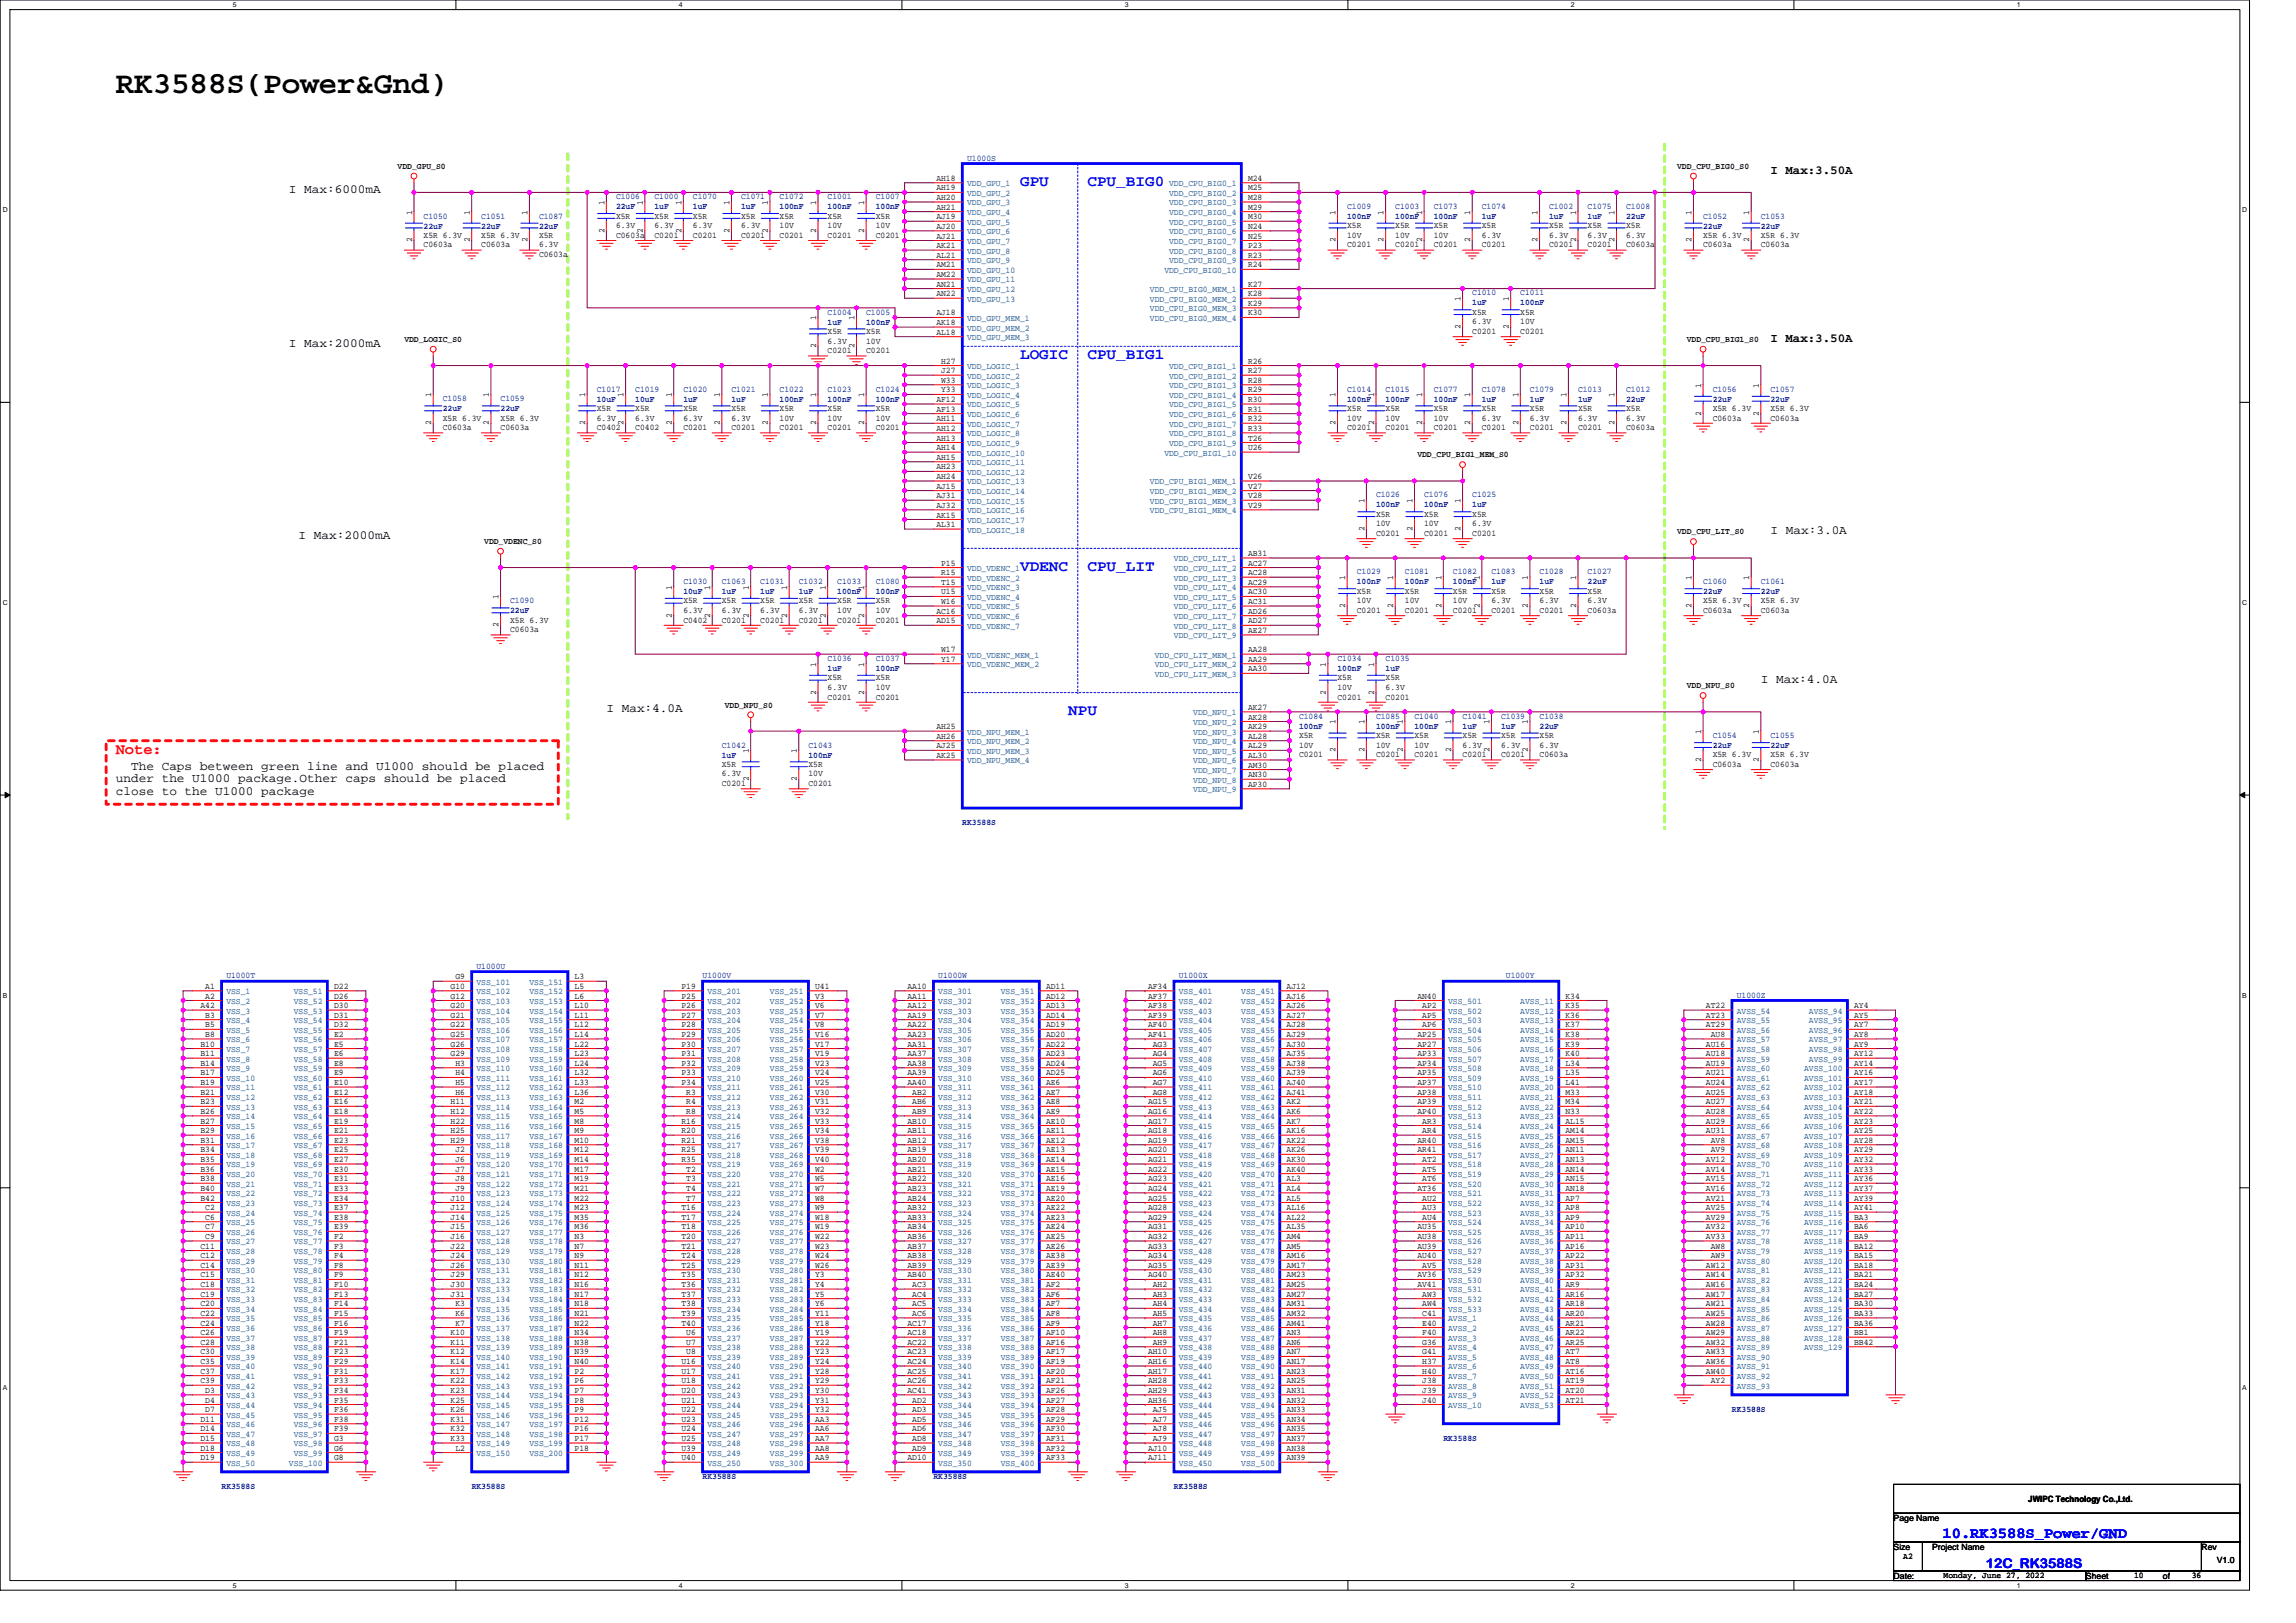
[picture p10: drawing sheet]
<svg xmlns="http://www.w3.org/2000/svg" width="297mm" height="210mm" viewBox="0 0 297 210" stroke-linecap="round" stroke-linejoin="round" font-family="sans-serif">
<defs><g id="words">
<text font-size="4" x="15" y="12">RK3588S(Power&amp;Gnd)</text>
<g font-size="2" fill="#00f">
<text x="132" y="24.1">GPU</text>
<text x="140.7" y="24.1">CPU_BIG0</text>
<text x="132" y="46.5">LOGIC</text>
<text x="140.7" y="46.5">CPU_BIG1</text>
<text x="132" y="73.8">VDENC</text>
<text x="140.7" y="73.8">CPU_LIT</text>
<text x="138.2" y="92.5">NPU</text>
<text x="251.3" y="198.9">10.RK3588S_Power/GND</text>
</g>
<text font-size="2" fill="#f00" x="15" y="97.5">Note:</text>
<text font-size="1.7" fill="#00f" x="256.9" y="202.9">12C_RK3588S</text>
<g font-size="1.6">
<text x="229" y="22.5">I Max:3.50A</text>
<text x="37.4" y="24.9">I Max:6000mA</text>
<text x="37.4" y="44.9">I Max:2000mA</text>
<text x="229" y="44.3">I Max:3.50A</text>
<text x="38.6" y="69.7">I Max:2000mA</text>
<text x="229" y="69.1">I Max:3.0A</text>
<text x="227.8" y="88.4">I Max:4.0A</text>
<text x="78.4" y="92.1">I Max:4.0A</text>
<text x="15" y="101.2">under the U1000 package.Other caps should be placed</text>
<text x="17" y="99.6">The Caps between green line and U1000 should be placed</text>
<text x="15" y="102.8">close to the U1000 package</text>
</g>
<g font-size="1.1">
<text x="51.4" y="21.9">VDD_GPU_S0</text>
<text x="121.1" y="23.4">AH18</text>
<text x="161.5" y="23.4">M24</text>
<text x="217" y="21.9">VDD_CPU_BIG0_S0</text>
<text x="53.3" y="27.8" transform="rotate(-90 53.3 27.8)">1</text>
<text x="60.8" y="27.8" transform="rotate(-90 60.8 27.8)">1</text>
<text x="68.2" y="27.8" transform="rotate(-90 68.2 27.8)">1</text>
<text x="78.2" y="26.5" transform="rotate(-90 78.2 26.5)">1</text>
<text x="79.7" y="28.3">X5R</text>
<text x="79.7" y="29.5">6.3V</text>
<text x="83.2" y="26.5" transform="rotate(-90 83.2 26.5)">1</text>
<text x="84.7" y="28.3">X5R</text>
<text x="84.7" y="29.5">6.3V</text>
<text x="88.2" y="26.5" transform="rotate(-90 88.2 26.5)">1</text>
<text x="89.7" y="28.3">X5R</text>
<text x="89.7" y="29.5">6.3V</text>
<text x="94.4" y="26.5" transform="rotate(-90 94.4 26.5)">1</text>
<text x="95.9" y="28.3">X5R</text>
<text x="95.9" y="29.5">6.3V</text>
<text x="99.4" y="26.5" transform="rotate(-90 99.4 26.5)">1</text>
<text x="100.9" y="28.3">X5R</text>
<text x="100.9" y="29.5">10V</text>
<text x="105.6" y="26.5" transform="rotate(-90 105.6 26.5)">1</text>
<text x="107.1" y="28.3">X5R</text>
<text x="107.1" y="29.5">10V</text>
<text x="111.8" y="26.5" transform="rotate(-90 111.8 26.5)">1</text>
<text x="113.3" y="28.3">X5R</text>
<text x="113.3" y="29.5">10V</text>
<text x="121.1" y="24.6">AH19</text>
<text x="121.1" y="25.9">AH20</text>
<text x="121.1" y="27.1">AH21</text>
<text x="121.1" y="28.4">AJ19</text>
<text x="121.1" y="29.6">AJ20</text>
<text x="161.5" y="24.6">M25</text>
<text x="161.5" y="25.9">M28</text>
<text x="161.5" y="27.1">M29</text>
<text x="161.5" y="28.4">M30</text>
<text x="161.5" y="29.6">N24</text>
<text x="172.8" y="27.8" transform="rotate(-90 172.8 27.8)">1</text>
<text x="174.3" y="29.5">X5R</text>
<text x="179" y="27.8" transform="rotate(-90 179 27.8)">1</text>
<text x="180.5" y="29.5">X5R</text>
<text x="184" y="27.8" transform="rotate(-90 184 27.8)">1</text>
<text x="185.5" y="29.5">X5R</text>
<text x="190.2" y="27.8" transform="rotate(-90 190.2 27.8)">1</text>
<text x="191.7" y="29.5">X5R</text>
<text x="198.9" y="27.8" transform="rotate(-90 198.9 27.8)">1</text>
<text x="200.4" y="29.5">X5R</text>
<text x="203.9" y="27.8" transform="rotate(-90 203.9 27.8)">1</text>
<text x="205.4" y="29.5">X5R</text>
<text x="208.9" y="27.8" transform="rotate(-90 208.9 27.8)">1</text>
<text x="210.4" y="29.5">X5R</text>
<text x="218.8" y="27.8" transform="rotate(-90 218.8 27.8)">1</text>
<text x="226.3" y="27.8" transform="rotate(-90 226.3 27.8)">1</text>
<text x="53.3" y="31.4" transform="rotate(-90 53.3 31.4)">2</text>
<text x="54.8" y="32">C0603a</text>
<text x="54.8" y="30.8">X5R 6.3V</text>
<text x="60.8" y="31.4" transform="rotate(-90 60.8 31.4)">2</text>
<text x="62.3" y="32">C0603a</text>
<text x="62.3" y="30.8">X5R 6.3V</text>
<text x="68.2" y="31.4" transform="rotate(-90 68.2 31.4)">2</text>
<text x="69.7" y="33.2">C0603a</text>
<text x="69.7" y="30.8">X5R</text>
<text x="69.7" y="32">6.3V</text>
<text x="78.2" y="30.1" transform="rotate(-90 78.2 30.1)">2</text>
<text x="79.7" y="30.8">C0603a</text>
<text x="83.2" y="30.1" transform="rotate(-90 83.2 30.1)">2</text>
<text x="84.7" y="30.8">C0201</text>
<text x="88.2" y="30.1" transform="rotate(-90 88.2 30.1)">2</text>
<text x="89.7" y="30.8">C0201</text>
<text x="94.4" y="30.1" transform="rotate(-90 94.4 30.1)">2</text>
<text x="95.9" y="30.8">C0201</text>
<text x="99.4" y="30.1" transform="rotate(-90 99.4 30.1)">2</text>
<text x="100.9" y="30.8">C0201</text>
<text x="105.6" y="30.1" transform="rotate(-90 105.6 30.1)">2</text>
<text x="107.1" y="30.8">C0201</text>
<text x="111.8" y="30.1" transform="rotate(-90 111.8 30.1)">2</text>
<text x="113.3" y="30.8">C0201</text>
<text x="121.1" y="30.9">AJ21</text>
<text x="121.1" y="32.1">AK21</text>
<text x="121.1" y="33.4">AL21</text>
<text x="121.1" y="34.6">AM21</text>
<text x="121.1" y="35.8">AM22</text>
<text x="161.5" y="30.9">N25</text>
<text x="161.5" y="32.1">P23</text>
<text x="161.5" y="33.4">R23</text>
<text x="161.5" y="34.6">R24</text>
<text x="172.8" y="31.4" transform="rotate(-90 172.8 31.4)">2</text>
<text x="174.3" y="32">C0201</text>
<text x="174.3" y="30.8">10V</text>
<text x="179" y="31.4" transform="rotate(-90 179 31.4)">2</text>
<text x="180.5" y="32">C0201</text>
<text x="180.5" y="30.8">10V</text>
<text x="184" y="31.4" transform="rotate(-90 184 31.4)">2</text>
<text x="185.5" y="32">C0201</text>
<text x="185.5" y="30.8">10V</text>
<text x="190.2" y="31.4" transform="rotate(-90 190.2 31.4)">2</text>
<text x="191.7" y="32">C0201</text>
<text x="191.7" y="30.8">6.3V</text>
<text x="198.9" y="31.4" transform="rotate(-90 198.9 31.4)">2</text>
<text x="200.4" y="32">C0201</text>
<text x="200.4" y="30.8">6.3V</text>
<text x="203.9" y="31.4" transform="rotate(-90 203.9 31.4)">2</text>
<text x="205.4" y="32">C0201</text>
<text x="205.4" y="30.8">6.3V</text>
<text x="208.9" y="31.4" transform="rotate(-90 208.9 31.4)">2</text>
<text x="210.4" y="32">C0603a</text>
<text x="210.4" y="30.8">6.3V</text>
<text x="218.8" y="31.4" transform="rotate(-90 218.8 31.4)">2</text>
<text x="220.3" y="32">C0603a</text>
<text x="220.3" y="30.8">X5R 6.3V</text>
<text x="226.3" y="31.4" transform="rotate(-90 226.3 31.4)">2</text>
<text x="227.8" y="32">C0603a</text>
<text x="227.8" y="30.8">X5R 6.3V</text>
<text x="105.6" y="41.4" transform="rotate(-90 105.6 41.4)">1</text>
<text x="110.6" y="41.4" transform="rotate(-90 110.6 41.4)">1</text>
<text x="121.1" y="40.8">AJ18</text>
<text x="121.1" y="37.1">AN21</text>
<text x="121.1" y="38.3">AN22</text>
<text x="161.5" y="37.1">K27</text>
<text x="161.5" y="38.3">K28</text>
<text x="161.5" y="39.6">K29</text>
<text x="161.5" y="40.8">K30</text>
<text x="189" y="39" transform="rotate(-90 189 39)">1</text>
<text x="190.5" y="40.7">X5R</text>
<text x="190.5" y="42">6.3V</text>
<text x="195.2" y="39" transform="rotate(-90 195.2 39)">1</text>
<text x="196.7" y="40.7">X5R</text>
<text x="196.7" y="42">10V</text>
<text x="52.3" y="44.3">VDD_LOGIC_S0</text>
<text x="105.6" y="45.1" transform="rotate(-90 105.6 45.1)">2</text>
<text x="107.1" y="45.7">C0201</text>
<text x="107.1" y="43.2">X5R</text>
<text x="107.1" y="44.4">6.3V</text>
<text x="110.6" y="45.1" transform="rotate(-90 110.6 45.1)">2</text>
<text x="112.1" y="45.7">C0201</text>
<text x="112.1" y="43.2">X5R</text>
<text x="112.1" y="44.4">10V</text>
<text x="121.1" y="42.1">AK18</text>
<text x="121.1" y="43.3">AL18</text>
<text x="121.8" y="47">H27</text>
<text x="161.5" y="47">R26</text>
<text x="189" y="42.6" transform="rotate(-90 189 42.6)">2</text>
<text x="190.5" y="43.2">C0201</text>
<text x="195.2" y="42.6" transform="rotate(-90 195.2 42.6)">2</text>
<text x="196.7" y="43.2">C0201</text>
<text x="218.2" y="44.3">VDD_CPU_BIG1_S0</text>
<text x="55.8" y="51.4" transform="rotate(-90 55.8 51.4)">1</text>
<text x="63.3" y="51.4" transform="rotate(-90 63.3 51.4)">1</text>
<text x="75.7" y="51.4" transform="rotate(-90 75.7 51.4)">1</text>
<text x="77.2" y="53.2">X5R</text>
<text x="80.7" y="51.4" transform="rotate(-90 80.7 51.4)">1</text>
<text x="82.2" y="53.2">X5R</text>
<text x="86.9" y="51.4" transform="rotate(-90 86.9 51.4)">1</text>
<text x="88.4" y="53.2">X5R</text>
<text x="93.1" y="51.4" transform="rotate(-90 93.1 51.4)">1</text>
<text x="94.6" y="53.2">X5R</text>
<text x="99.4" y="51.4" transform="rotate(-90 99.4 51.4)">1</text>
<text x="100.9" y="53.2">X5R</text>
<text x="105.6" y="51.4" transform="rotate(-90 105.6 51.4)">1</text>
<text x="107.1" y="53.2">X5R</text>
<text x="111.8" y="51.4" transform="rotate(-90 111.8 51.4)">1</text>
<text x="113.3" y="53.2">X5R</text>
<text x="121.1" y="52">AF12</text>
<text x="121.1" y="53.3">AF13</text>
<text x="121.8" y="48.3">J27</text>
<text x="121.8" y="49.5">W33</text>
<text x="121.8" y="50.8">Y33</text>
<text x="161.5" y="48.3">R27</text>
<text x="161.5" y="49.5">R28</text>
<text x="161.5" y="50.8">R29</text>
<text x="161.5" y="52">R30</text>
<text x="161.5" y="53.3">R31</text>
<text x="172.8" y="51.4" transform="rotate(-90 172.8 51.4)">1</text>
<text x="174.3" y="53.2">X5R</text>
<text x="177.8" y="51.4" transform="rotate(-90 177.8 51.4)">1</text>
<text x="179.3" y="53.2">X5R</text>
<text x="184" y="51.4" transform="rotate(-90 184 51.4)">1</text>
<text x="185.5" y="53.2">X5R</text>
<text x="190.2" y="51.4" transform="rotate(-90 190.2 51.4)">1</text>
<text x="191.7" y="53.2">X5R</text>
<text x="196.4" y="51.4" transform="rotate(-90 196.4 51.4)">1</text>
<text x="197.9" y="53.2">X5R</text>
<text x="202.7" y="51.4" transform="rotate(-90 202.7 51.4)">1</text>
<text x="204.2" y="53.2">X5R</text>
<text x="208.9" y="51.4" transform="rotate(-90 208.9 51.4)">1</text>
<text x="210.4" y="53.2">X5R</text>
<text x="220.1" y="53.8" transform="rotate(-90 220.1 53.8)">2</text>
<text x="220.1" y="50.2" transform="rotate(-90 220.1 50.2)">1</text>
<text x="221.6" y="53.2">X5R 6.3V</text>
<text x="227.5" y="53.8" transform="rotate(-90 227.5 53.8)">2</text>
<text x="227.5" y="50.2" transform="rotate(-90 227.5 50.2)">1</text>
<text x="229" y="53.2">X5R 6.3V</text>
<text x="55.8" y="55" transform="rotate(-90 55.8 55)">2</text>
<text x="57.3" y="55.7">C0603a</text>
<text x="57.3" y="54.4">X5R 6.3V</text>
<text x="63.3" y="55" transform="rotate(-90 63.3 55)">2</text>
<text x="64.8" y="55.7">C0603a</text>
<text x="64.8" y="54.4">X5R 6.3V</text>
<text x="75.7" y="55" transform="rotate(-90 75.7 55)">2</text>
<text x="77.2" y="55.7">C0402</text>
<text x="77.2" y="54.4">6.3V</text>
<text x="80.7" y="55" transform="rotate(-90 80.7 55)">2</text>
<text x="82.2" y="55.7">C0402</text>
<text x="82.2" y="54.4">6.3V</text>
<text x="86.9" y="55" transform="rotate(-90 86.9 55)">2</text>
<text x="88.4" y="55.7">C0201</text>
<text x="88.4" y="54.4">6.3V</text>
<text x="93.1" y="55" transform="rotate(-90 93.1 55)">2</text>
<text x="94.6" y="55.7">C0201</text>
<text x="94.6" y="54.4">6.3V</text>
<text x="99.4" y="55" transform="rotate(-90 99.4 55)">2</text>
<text x="100.9" y="55.7">C0201</text>
<text x="100.9" y="54.4">10V</text>
<text x="105.6" y="55" transform="rotate(-90 105.6 55)">2</text>
<text x="107.1" y="55.7">C0201</text>
<text x="107.1" y="54.4">10V</text>
<text x="111.8" y="55" transform="rotate(-90 111.8 55)">2</text>
<text x="113.3" y="55.7">C0201</text>
<text x="113.3" y="54.4">10V</text>
<text x="121.1" y="54.5">AH11</text>
<text x="121.1" y="55.8">AH12</text>
<text x="121.1" y="57">AH13</text>
<text x="121.1" y="58.2">AH14</text>
<text x="121.1" y="59.5">AH15</text>
<text x="161.5" y="54.5">R32</text>
<text x="161.5" y="55.8">R33</text>
<text x="161.5" y="57">T26</text>
<text x="161.5" y="58.2">U26</text>
<text x="172.8" y="55" transform="rotate(-90 172.8 55)">2</text>
<text x="174.3" y="55.7">C0201</text>
<text x="174.3" y="54.4">10V</text>
<text x="177.8" y="55" transform="rotate(-90 177.8 55)">2</text>
<text x="179.3" y="55.7">C0201</text>
<text x="179.3" y="54.4">10V</text>
<text x="183.4" y="59.2">VDD_CPU_BIG1_MEM_S0</text>
<text x="184" y="55" transform="rotate(-90 184 55)">2</text>
<text x="185.5" y="55.7">C0201</text>
<text x="185.5" y="54.4">10V</text>
<text x="190.2" y="55" transform="rotate(-90 190.2 55)">2</text>
<text x="191.7" y="55.7">C0201</text>
<text x="191.7" y="54.4">6.3V</text>
<text x="196.4" y="55" transform="rotate(-90 196.4 55)">2</text>
<text x="197.9" y="55.7">C0201</text>
<text x="197.9" y="54.4">6.3V</text>
<text x="202.7" y="55" transform="rotate(-90 202.7 55)">2</text>
<text x="204.2" y="55.7">C0201</text>
<text x="204.2" y="54.4">6.3V</text>
<text x="208.9" y="55" transform="rotate(-90 208.9 55)">2</text>
<text x="210.4" y="55.7">C0603a</text>
<text x="210.4" y="54.4">6.3V</text>
<text x="221.6" y="54.4">C0603a</text>
<text x="229" y="54.4">C0603a</text>
<text x="121.1" y="60.7">AH23</text>
<text x="121.1" y="62">AH24</text>
<text x="121.1" y="63.2">AJ15</text>
<text x="121.1" y="64.5">AJ31</text>
<text x="121.1" y="65.7">AJ32</text>
<text x="161.5" y="62">V26</text>
<text x="161.5" y="63.2">V27</text>
<text x="161.5" y="64.5">V28</text>
<text x="161.5" y="65.7">V29</text>
<text x="176.5" y="65.1" transform="rotate(-90 176.5 65.1)">1</text>
<text x="182.7" y="65.1" transform="rotate(-90 182.7 65.1)">1</text>
<text x="189" y="65.1" transform="rotate(-90 189 65.1)">1</text>
<text x="62.6" y="70.4">VDD_VDENC_S0</text>
<text x="121.1" y="68.2">AL31</text>
<text x="121.1" y="67">AK15</text>
<text x="161.5" y="71.9">AB31</text>
<text x="176.5" y="68.7" transform="rotate(-90 176.5 68.7)">2</text>
<text x="178" y="69.3">C0201</text>
<text x="178" y="66.9">X5R</text>
<text x="178" y="68.1">10V</text>
<text x="182.7" y="68.7" transform="rotate(-90 182.7 68.7)">2</text>
<text x="184.2" y="69.3">C0201</text>
<text x="184.2" y="66.9">X5R</text>
<text x="184.2" y="68.1">10V</text>
<text x="189" y="68.7" transform="rotate(-90 189 68.7)">2</text>
<text x="190.5" y="69.3">C0201</text>
<text x="190.5" y="66.9">X5R</text>
<text x="190.5" y="68.1">6.3V</text>
<text x="217" y="69.1">VDD_CPU_LIT_S0</text>
<text x="64.5" y="77.5" transform="rotate(-90 64.5 77.5)">1</text>
<text x="86.9" y="76.3" transform="rotate(-90 86.9 76.3)">1</text>
<text x="91.9" y="76.3" transform="rotate(-90 91.9 76.3)">1</text>
<text x="96.9" y="76.3" transform="rotate(-90 96.9 76.3)">1</text>
<text x="101.8" y="76.3" transform="rotate(-90 101.8 76.3)">1</text>
<text x="106.8" y="76.3" transform="rotate(-90 106.8 76.3)">1</text>
<text x="111.8" y="76.3" transform="rotate(-90 111.8 76.3)">1</text>
<text x="121.8" y="73.2">P15</text>
<text x="121.8" y="74.4">R15</text>
<text x="121.8" y="75.7">T15</text>
<text x="121.8" y="76.9">U15</text>
<text x="161.5" y="73.2">AC27</text>
<text x="161.5" y="74.4">AC28</text>
<text x="161.5" y="75.7">AC29</text>
<text x="161.5" y="76.9">AC30</text>
<text x="174" y="75.1" transform="rotate(-90 174 75.1)">1</text>
<text x="175.5" y="76.8">X5R</text>
<text x="180.3" y="75.1" transform="rotate(-90 180.3 75.1)">1</text>
<text x="181.8" y="76.8">X5R</text>
<text x="186.5" y="75.1" transform="rotate(-90 186.5 75.1)">1</text>
<text x="188" y="76.8">X5R</text>
<text x="191.5" y="75.1" transform="rotate(-90 191.5 75.1)">1</text>
<text x="193" y="76.8">X5R</text>
<text x="197.7" y="75.1" transform="rotate(-90 197.7 75.1)">1</text>
<text x="199.2" y="76.8">X5R</text>
<text x="203.9" y="75.1" transform="rotate(-90 203.9 75.1)">1</text>
<text x="205.4" y="76.8">X5R</text>
<text x="218.8" y="75.1" transform="rotate(-90 218.8 75.1)">1</text>
<text x="226.3" y="75.1" transform="rotate(-90 226.3 75.1)">1</text>
<text x="64.5" y="81.1" transform="rotate(-90 64.5 81.1)">2</text>
<text x="66" y="81.8">C0603a</text>
<text x="66" y="80.5">X5R 6.3V</text>
<text x="86.9" y="79.9" transform="rotate(-90 86.9 79.9)">2</text>
<text x="88.4" y="80.5">C0402</text>
<text x="88.4" y="78.1">X5R</text>
<text x="88.4" y="79.3">6.3V</text>
<text x="91.9" y="79.9" transform="rotate(-90 91.9 79.9)">2</text>
<text x="93.4" y="80.5">C0201</text>
<text x="93.4" y="78.1">X5R</text>
<text x="93.4" y="79.3">6.3V</text>
<text x="96.9" y="79.9" transform="rotate(-90 96.9 79.9)">2</text>
<text x="98.4" y="80.5">C0201</text>
<text x="98.4" y="78.1">X5R</text>
<text x="98.4" y="79.3">6.3V</text>
<text x="101.8" y="79.9" transform="rotate(-90 101.8 79.9)">2</text>
<text x="103.3" y="80.5">C0201</text>
<text x="103.3" y="78.1">X5R</text>
<text x="103.3" y="79.3">6.3V</text>
<text x="106.8" y="79.9" transform="rotate(-90 106.8 79.9)">2</text>
<text x="108.3" y="80.5">C0201</text>
<text x="108.3" y="78.1">X5R</text>
<text x="108.3" y="79.3">10V</text>
<text x="111.8" y="79.9" transform="rotate(-90 111.8 79.9)">2</text>
<text x="113.3" y="80.5">C0201</text>
<text x="113.3" y="78.1">X5R</text>
<text x="113.3" y="79.3">10V</text>
<text x="121.1" y="79.4">AC16</text>
<text x="121.1" y="80.6">AD15</text>
<text x="121.8" y="78.2">W16</text>
<text x="161.5" y="78.2">AC31</text>
<text x="161.5" y="79.4">AD26</text>
<text x="161.5" y="80.6">AD27</text>
<text x="161.5" y="81.9">AE27</text>
<text x="174" y="78.7" transform="rotate(-90 174 78.7)">2</text>
<text x="175.5" y="79.3">C0201</text>
<text x="175.5" y="78.1">10V</text>
<text x="180.3" y="78.7" transform="rotate(-90 180.3 78.7)">2</text>
<text x="181.8" y="79.3">C0201</text>
<text x="181.8" y="78.1">10V</text>
<text x="186.5" y="78.7" transform="rotate(-90 186.5 78.7)">2</text>
<text x="188" y="79.3">C0201</text>
<text x="188" y="78.1">10V</text>
<text x="191.5" y="78.7" transform="rotate(-90 191.5 78.7)">2</text>
<text x="193" y="79.3">C0201</text>
<text x="193" y="78.1">6.3V</text>
<text x="197.7" y="78.7" transform="rotate(-90 197.7 78.7)">2</text>
<text x="199.2" y="79.3">C0201</text>
<text x="199.2" y="78.1">6.3V</text>
<text x="203.9" y="78.7" transform="rotate(-90 203.9 78.7)">2</text>
<text x="205.4" y="79.3">C0603a</text>
<text x="205.4" y="78.1">6.3V</text>
<text x="218.8" y="78.7" transform="rotate(-90 218.8 78.7)">2</text>
<text x="220.3" y="79.3">C0603a</text>
<text x="220.3" y="78.1">X5R 6.3V</text>
<text x="226.3" y="78.7" transform="rotate(-90 226.3 78.7)">2</text>
<text x="227.8" y="79.3">C0603a</text>
<text x="227.8" y="78.1">X5R 6.3V</text>
<text x="105.6" y="89.9" transform="rotate(-90 105.6 89.9)">2</text>
<text x="105.6" y="86.3" transform="rotate(-90 105.6 86.3)">1</text>
<text x="107.1" y="88">X5R</text>
<text x="107.1" y="89.3">6.3V</text>
<text x="111.8" y="89.9" transform="rotate(-90 111.8 89.9)">2</text>
<text x="111.8" y="86.3" transform="rotate(-90 111.8 86.3)">1</text>
<text x="113.3" y="88">X5R</text>
<text x="113.3" y="89.3">10V</text>
<text x="121.8" y="84.4">W17</text>
<text x="121.8" y="85.6">Y17</text>
<text x="161.5" y="86.9">AA30</text>
<text x="161.5" y="84.4">AA28</text>
<text x="161.5" y="85.6">AA29</text>
<text x="171.5" y="89.9" transform="rotate(-90 171.5 89.9)">2</text>
<text x="171.5" y="86.3" transform="rotate(-90 171.5 86.3)">1</text>
<text x="173" y="88">X5R</text>
<text x="173" y="89.3">10V</text>
<text x="177.8" y="89.9" transform="rotate(-90 177.8 89.9)">2</text>
<text x="177.8" y="86.3" transform="rotate(-90 177.8 86.3)">1</text>
<text x="179.3" y="88">X5R</text>
<text x="179.3" y="89.3">6.3V</text>
<text x="218.2" y="89.1">VDD_NPU_S0</text>
<text x="93.8" y="91.5">VDD_NPU_S0</text>
<text x="107.1" y="90.5">C0201</text>
<text x="113.3" y="90.5">C0201</text>
<text x="121.1" y="95.6">AH26</text>
<text x="121.1" y="94.3">AH25</text>
<text x="161.5" y="91.8">AK27</text>
<text x="161.5" y="93.1">AK28</text>
<text x="161.5" y="94.3">AK29</text>
<text x="161.5" y="95.6">AL28</text>
<text x="168.1" y="95.5">X5R</text>
<text x="172.8" y="93.7" transform="rotate(-90 172.8 93.7)">1</text>
<text x="173" y="90.5">C0201</text>
<text x="176.5" y="93.7" transform="rotate(-90 176.5 93.7)">1</text>
<text x="178" y="95.5">X5R</text>
<text x="179.3" y="90.5">C0201</text>
<text x="181.5" y="93.7" transform="rotate(-90 181.5 93.7)">1</text>
<text x="183" y="95.5">X5R</text>
<text x="187.7" y="93.7" transform="rotate(-90 187.7 93.7)">1</text>
<text x="189.2" y="95.5">X5R</text>
<text x="192.7" y="93.7" transform="rotate(-90 192.7 93.7)">1</text>
<text x="194.2" y="95.5">X5R</text>
<text x="197.7" y="93.7" transform="rotate(-90 197.7 93.7)">1</text>
<text x="199.2" y="95.5">X5R</text>
<text x="220.1" y="95" transform="rotate(-90 220.1 95)">1</text>
<text x="227.5" y="95" transform="rotate(-90 227.5 95)">1</text>
<text x="93.4" y="101.7">C0201</text>
<text x="93.4" y="99.2">X5R</text>
<text x="93.4" y="100.5">6.3V</text>
<text x="96.9" y="101.1" transform="rotate(-90 96.9 101.1)">2</text>
<text x="96.9" y="97.5" transform="rotate(-90 96.9 97.5)">1</text>
<text x="103.1" y="101.1" transform="rotate(-90 103.1 101.1)">2</text>
<text x="103.1" y="97.5" transform="rotate(-90 103.1 97.5)">1</text>
<text x="104.6" y="101.7">C0201</text>
<text x="104.6" y="99.2">X5R</text>
<text x="104.6" y="100.5">10V</text>
<text x="121.1" y="98.1">AK25</text>
<text x="121.1" y="96.8">AJ25</text>
<text x="161.5" y="96.8">AL29</text>
<text x="161.5" y="98.1">AL30</text>
<text x="161.5" y="99.3">AM30</text>
<text x="161.5" y="100.6">AN30</text>
<text x="161.5" y="101.8">AP30</text>
<text x="168.1" y="98">C0201</text>
<text x="168.1" y="96.7">10V</text>
<text x="172.8" y="97.3" transform="rotate(-90 172.8 97.3)">2</text>
<text x="176.5" y="97.3" transform="rotate(-90 176.5 97.3)">2</text>
<text x="178" y="98">C0201</text>
<text x="178" y="96.7">10V</text>
<text x="181.5" y="97.3" transform="rotate(-90 181.5 97.3)">2</text>
<text x="183" y="98">C0201</text>
<text x="183" y="96.7">10V</text>
<text x="187.7" y="97.3" transform="rotate(-90 187.7 97.3)">2</text>
<text x="189.2" y="98">C0201</text>
<text x="189.2" y="96.7">6.3V</text>
<text x="192.7" y="97.3" transform="rotate(-90 192.7 97.3)">2</text>
<text x="194.2" y="98">C0201</text>
<text x="194.2" y="96.7">6.3V</text>
<text x="197.7" y="97.3" transform="rotate(-90 197.7 97.3)">2</text>
<text x="199.2" y="98">C0603a</text>
<text x="199.2" y="96.7">6.3V</text>
<text x="220.1" y="98.6" transform="rotate(-90 220.1 98.6)">2</text>
<text x="221.6" y="99.2">C0603a</text>
<text x="221.6" y="98">X5R 6.3V</text>
<text x="227.5" y="98.6" transform="rotate(-90 227.5 98.6)">2</text>
<text x="229" y="99.2">C0603a</text>
<text x="229" y="98">X5R 6.3V</text>
<text x="25.9" y="130.4">A42</text>
<text x="26.6" y="127.9">A1</text>
<text x="26.6" y="129.2">A2</text>
<text x="26.6" y="131.7">B3</text>
<text x="43.2" y="127.9">D22</text>
<text x="43.2" y="129.2">D26</text>
<text x="43.2" y="130.4">D30</text>
<text x="43.2" y="131.7">D31</text>
<text x="58.3" y="127.9">G10</text>
<text x="58.3" y="129.2">G12</text>
<text x="58.3" y="130.4">G20</text>
<text x="58.3" y="131.7">G21</text>
<text x="58.9" y="126.7">G9</text>
<text x="74.3" y="126.7">L3</text>
<text x="74.3" y="127.9">L5</text>
<text x="74.3" y="129.2">L6</text>
<text x="74.3" y="130.4">L10</text>
<text x="74.3" y="131.7">L11</text>
<text x="88.2" y="127.9">P19</text>
<text x="88.2" y="129.2">P25</text>
<text x="88.2" y="130.4">P26</text>
<text x="88.2" y="131.7">P27</text>
<text x="105.5" y="127.9">U41</text>
<text x="105.5" y="129.2">V3</text>
<text x="105.5" y="130.4">V6</text>
<text x="105.5" y="131.7">V7</text>
<text x="117.4" y="127.9">AA10</text>
<text x="117.4" y="129.2">AA11</text>
<text x="117.4" y="130.4">AA12</text>
<text x="117.4" y="131.7">AA19</text>
<text x="135.3" y="127.9">AD11</text>
<text x="135.3" y="129.2">AD12</text>
<text x="135.3" y="130.4">AD13</text>
<text x="135.3" y="131.7">AD14</text>
<text x="148.5" y="127.9">AF34</text>
<text x="148.5" y="129.2">AF37</text>
<text x="148.5" y="130.4">AF38</text>
<text x="148.5" y="131.7">AF39</text>
<text x="166.4" y="127.9">AJ12</text>
<text x="166.4" y="129.2">AJ16</text>
<text x="166.4" y="130.4">AJ26</text>
<text x="166.4" y="131.7">AJ27</text>
<text x="183.4" y="129.2">AN40</text>
<text x="184" y="130.4">AP2</text>
<text x="184" y="131.7">AP5</text>
<text x="202.5" y="129.2">K34</text>
<text x="202.5" y="130.4">K35</text>
<text x="202.5" y="131.7">K36</text>
<text x="220.7" y="130.4">AT22</text>
<text x="220.7" y="131.7">AT23</text>
<text x="239.9" y="130.4">AY4</text>
<text x="239.9" y="131.7">AY5</text>
<text x="25.9" y="135.4">B10</text>
<text x="25.9" y="136.7">B11</text>
<text x="25.9" y="137.9">B14</text>
<text x="26.6" y="132.9">B5</text>
<text x="26.6" y="134.2">B8</text>
<text x="43.2" y="132.9">D32</text>
<text x="43.2" y="134.2">E2</text>
<text x="43.2" y="135.4">E5</text>
<text x="43.2" y="136.7">E6</text>
<text x="43.2" y="137.9">E8</text>
<text x="58.3" y="132.9">G22</text>
<text x="58.3" y="134.2">G25</text>
<text x="58.3" y="135.4">G26</text>
<text x="58.3" y="136.7">G29</text>
<text x="58.9" y="137.9">H3</text>
<text x="74.3" y="132.9">L12</text>
<text x="74.3" y="134.2">L14</text>
<text x="74.3" y="135.4">L22</text>
<text x="74.3" y="136.7">L23</text>
<text x="74.3" y="137.9">L24</text>
<text x="88.2" y="132.9">P28</text>
<text x="88.2" y="134.2">P29</text>
<text x="88.2" y="135.4">P30</text>
<text x="88.2" y="136.7">P31</text>
<text x="88.2" y="137.9">P32</text>
<text x="105.5" y="132.9">V8</text>
<text x="105.5" y="134.2">V16</text>
<text x="105.5" y="135.4">V17</text>
<text x="105.5" y="136.7">V19</text>
<text x="105.5" y="137.9">V23</text>
<text x="117.4" y="132.9">AA22</text>
<text x="117.4" y="134.2">AA23</text>
<text x="117.4" y="135.4">AA31</text>
<text x="117.4" y="136.7">AA37</text>
<text x="117.4" y="137.9">AA38</text>
<text x="135.3" y="132.9">AD19</text>
<text x="135.3" y="134.2">AD20</text>
<text x="135.3" y="135.4">AD22</text>
<text x="135.3" y="136.7">AD23</text>
<text x="135.3" y="137.9">AD24</text>
<text x="148.5" y="132.9">AF40</text>
<text x="148.5" y="134.2">AF41</text>
<text x="149.1" y="135.4">AG3</text>
<text x="149.1" y="136.7">AG4</text>
<text x="149.1" y="137.9">AG5</text>
<text x="166.4" y="132.9">AJ28</text>
<text x="166.4" y="134.2">AJ29</text>
<text x="166.4" y="135.4">AJ30</text>
<text x="166.4" y="136.7">AJ35</text>
<text x="166.4" y="137.9">AJ38</text>
<text x="183.4" y="134.2">AP25</text>
<text x="183.4" y="135.4">AP27</text>
<text x="183.4" y="136.7">AP33</text>
<text x="183.4" y="137.9">AP34</text>
<text x="184" y="132.9">AP6</text>
<text x="202.5" y="132.9">K37</text>
<text x="202.5" y="134.2">K38</text>
<text x="202.5" y="135.4">K39</text>
<text x="202.5" y="136.7">K40</text>
<text x="202.5" y="137.9">L34</text>
<text x="220.7" y="132.9">AT29</text>
<text x="220.7" y="135.4">AU16</text>
<text x="220.7" y="136.7">AU18</text>
<text x="220.7" y="137.9">AU19</text>
<text x="221.3" y="134.2">AU8</text>
<text x="239.9" y="132.9">AY7</text>
<text x="239.9" y="134.2">AY8</text>
<text x="239.9" y="135.4">AY9</text>
<text x="239.9" y="136.7">AY12</text>
<text x="239.9" y="137.9">AY14</text>
<text x="25.9" y="139.1">B17</text>
<text x="25.9" y="140.4">B19</text>
<text x="25.9" y="141.6">B21</text>
<text x="25.9" y="142.9">B23</text>
<text x="43.2" y="139.1">E9</text>
<text x="43.2" y="140.4">E10</text>
<text x="43.2" y="141.6">E12</text>
<text x="43.2" y="142.9">E16</text>
<text x="58.3" y="142.9">H11</text>
<text x="58.9" y="139.1">H4</text>
<text x="58.9" y="140.4">H5</text>
<text x="58.9" y="141.6">H6</text>
<text x="74.3" y="139.1">L32</text>
<text x="74.3" y="140.4">L33</text>
<text x="74.3" y="141.6">L36</text>
<text x="74.3" y="142.9">M2</text>
<text x="88.2" y="139.1">P33</text>
<text x="88.2" y="140.4">P34</text>
<text x="88.8" y="141.6">R3</text>
<text x="88.8" y="142.9">R4</text>
<text x="105.5" y="139.1">V24</text>
<text x="105.5" y="140.4">V25</text>
<text x="105.5" y="141.6">V30</text>
<text x="105.5" y="142.9">V31</text>
<text x="117.4" y="139.1">AA39</text>
<text x="117.4" y="140.4">AA40</text>
<text x="118" y="141.6">AB2</text>
<text x="118" y="142.9">AB6</text>
<text x="135.3" y="139.1">AD25</text>
<text x="135.3" y="140.4">AE6</text>
<text x="135.3" y="141.6">AE7</text>
<text x="135.3" y="142.9">AE8</text>
<text x="148.5" y="142.9">AG15</text>
<text x="149.1" y="139.1">AG6</text>
<text x="149.1" y="140.4">AG7</text>
<text x="149.1" y="141.6">AG8</text>
<text x="166.4" y="139.1">AJ39</text>
<text x="166.4" y="140.4">AJ40</text>
<text x="166.4" y="141.6">AJ41</text>
<text x="166.4" y="142.9">AK2</text>
<text x="183.4" y="139.1">AP35</text>
<text x="183.4" y="140.4">AP37</text>
<text x="183.4" y="141.6">AP38</text>
<text x="183.4" y="142.9">AP39</text>
<text x="202.5" y="139.1">L35</text>
<text x="202.5" y="140.4">L41</text>
<text x="202.5" y="141.6">M33</text>
<text x="202.5" y="142.9">M34</text>
<text x="220.7" y="139.1">AU21</text>
<text x="220.7" y="140.4">AU24</text>
<text x="220.7" y="141.6">AU25</text>
<text x="220.7" y="142.9">AU27</text>
<text x="239.9" y="139.1">AY16</text>
<text x="239.9" y="140.4">AY17</text>
<text x="239.9" y="141.6">AY18</text>
<text x="239.9" y="142.9">AY21</text>
<text x="25.9" y="144.1">B26</text>
<text x="25.9" y="145.4">B27</text>
<text x="25.9" y="146.6">B29</text>
<text x="25.9" y="147.9">B31</text>
<text x="25.9" y="149.1">B34</text>
<text x="43.2" y="144.1">E18</text>
<text x="43.2" y="145.4">E19</text>
<text x="43.2" y="146.6">E21</text>
<text x="43.2" y="147.9">E23</text>
<text x="43.2" y="149.1">E25</text>
<text x="58.3" y="144.1">H12</text>
<text x="58.3" y="145.4">H22</text>
<text x="58.3" y="146.6">H25</text>
<text x="58.3" y="147.9">H29</text>
<text x="58.9" y="149.1">J2</text>
<text x="74.3" y="144.1">M5</text>
<text x="74.3" y="145.4">M8</text>
<text x="74.3" y="146.6">M9</text>
<text x="74.3" y="147.9">M10</text>
<text x="74.3" y="149.1">M12</text>
<text x="88.2" y="145.4">R16</text>
<text x="88.2" y="146.6">R20</text>
<text x="88.2" y="147.9">R21</text>
<text x="88.2" y="149.1">R25</text>
<text x="88.8" y="144.1">R8</text>
<text x="105.5" y="144.1">V32</text>
<text x="105.5" y="145.4">V33</text>
<text x="105.5" y="146.6">V34</text>
<text x="105.5" y="147.9">V38</text>
<text x="105.5" y="149.1">V39</text>
<text x="117.4" y="145.4">AB10</text>
<text x="117.4" y="146.6">AB11</text>
<text x="117.4" y="147.9">AB12</text>
<text x="117.4" y="149.1">AB19</text>
<text x="118" y="144.1">AB9</text>
<text x="135.3" y="144.1">AE9</text>
<text x="135.3" y="145.4">AE10</text>
<text x="135.3" y="146.6">AE11</text>
<text x="135.3" y="147.9">AE12</text>
<text x="135.3" y="149.1">AE13</text>
<text x="148.5" y="144.1">AG16</text>
<text x="148.5" y="145.4">AG17</text>
<text x="148.5" y="146.6">AG18</text>
<text x="148.5" y="147.9">AG19</text>
<text x="148.5" y="149.1">AG20</text>
<text x="166.4" y="144.1">AK6</text>
<text x="166.4" y="145.4">AK7</text>
<text x="166.4" y="146.6">AK16</text>
<text x="166.4" y="147.9">AK22</text>
<text x="166.4" y="149.1">AK26</text>
<text x="183.4" y="144.1">AP40</text>
<text x="183.4" y="147.9">AR40</text>
<text x="183.4" y="149.1">AR41</text>
<text x="184" y="145.4">AR3</text>
<text x="184" y="146.6">AR4</text>
<text x="202.5" y="144.1">N33</text>
<text x="202.5" y="145.4">AL15</text>
<text x="202.5" y="146.6">AM14</text>
<text x="202.5" y="147.9">AM15</text>
<text x="202.5" y="149.1">AN11</text>
<text x="220.7" y="144.1">AU28</text>
<text x="220.7" y="145.4">AU29</text>
<text x="220.7" y="146.6">AU31</text>
<text x="221.3" y="147.9">AV8</text>
<text x="221.3" y="149.1">AV9</text>
<text x="239.9" y="144.1">AY22</text>
<text x="239.9" y="145.4">AY23</text>
<text x="239.9" y="146.6">AY25</text>
<text x="239.9" y="147.9">AY28</text>
<text x="239.9" y="149.1">AY29</text>
<text x="25.9" y="150.3">B35</text>
<text x="25.9" y="151.6">B36</text>
<text x="25.9" y="152.8">B38</text>
<text x="25.9" y="154.1">B40</text>
<text x="25.9" y="155.3">B42</text>
<text x="43.2" y="150.3">E27</text>
<text x="43.2" y="151.6">E30</text>
<text x="43.2" y="152.8">E31</text>
<text x="43.2" y="154.1">E33</text>
<text x="43.2" y="155.3">E34</text>
<text x="58.3" y="155.3">J10</text>
<text x="58.9" y="150.3">J6</text>
<text x="58.9" y="151.6">J7</text>
<text x="58.9" y="152.8">J8</text>
<text x="58.9" y="154.1">J9</text>
<text x="74.3" y="150.3">M14</text>
<text x="74.3" y="151.6">M17</text>
<text x="74.3" y="152.8">M19</text>
<text x="74.3" y="154.1">M21</text>
<text x="74.3" y="155.3">M22</text>
<text x="88.2" y="150.3">R35</text>
<text x="88.8" y="151.6">T2</text>
<text x="88.8" y="152.8">T3</text>
<text x="88.8" y="154.1">T4</text>
<text x="88.8" y="155.3">T7</text>
<text x="105.5" y="150.3">V40</text>
<text x="105.5" y="151.6">W2</text>
<text x="105.5" y="152.8">W5</text>
<text x="105.5" y="154.1">W7</text>
<text x="105.5" y="155.3">W8</text>
<text x="117.4" y="150.3">AB20</text>
<text x="117.4" y="151.6">AB21</text>
<text x="117.4" y="152.8">AB22</text>
<text x="117.4" y="154.1">AB23</text>
<text x="117.4" y="155.3">AB24</text>
<text x="135.3" y="150.3">AE14</text>
<text x="135.3" y="151.6">AE15</text>
<text x="135.3" y="152.8">AE16</text>
<text x="135.3" y="154.1">AE19</text>
<text x="135.3" y="155.3">AE20</text>
<text x="148.5" y="150.3">AG21</text>
<text x="148.5" y="151.6">AG22</text>
<text x="148.5" y="152.8">AG23</text>
<text x="148.5" y="154.1">AG24</text>
<text x="148.5" y="155.3">AG25</text>
<text x="166.4" y="150.3">AK30</text>
<text x="166.4" y="151.6">AK40</text>
<text x="166.4" y="152.8">AL3</text>
<text x="166.4" y="154.1">AL4</text>
<text x="166.4" y="155.3">AL5</text>
<text x="183.4" y="154.1">AT36</text>
<text x="184" y="150.3">AT2</text>
<text x="184" y="151.6">AT5</text>
<text x="184" y="152.8">AT6</text>
<text x="184" y="155.3">AU2</text>
<text x="202.5" y="150.3">AN13</text>
<text x="202.5" y="151.6">AN14</text>
<text x="202.5" y="152.8">AN15</text>
<text x="202.5" y="154.1">AN18</text>
<text x="202.5" y="155.3">AP7</text>
<text x="220.7" y="150.3">AV12</text>
<text x="220.7" y="151.6">AV14</text>
<text x="220.7" y="152.8">AV15</text>
<text x="220.7" y="154.1">AV16</text>
<text x="220.7" y="155.3">AV21</text>
<text x="239.9" y="150.3">AY32</text>
<text x="239.9" y="151.6">AY33</text>
<text x="239.9" y="152.8">AY36</text>
<text x="239.9" y="154.1">AY37</text>
<text x="239.9" y="155.3">AY39</text>
<text x="25.9" y="161.5">C11</text>
<text x="26.6" y="156.6">C2</text>
<text x="26.6" y="157.8">C6</text>
<text x="26.6" y="159.1">C7</text>
<text x="26.6" y="160.3">C9</text>
<text x="43.2" y="156.6">E37</text>
<text x="43.2" y="157.8">E38</text>
<text x="43.2" y="159.1">E39</text>
<text x="43.2" y="160.3">F2</text>
<text x="43.2" y="161.5">F3</text>
<text x="58.3" y="156.6">J12</text>
<text x="58.3" y="157.8">J14</text>
<text x="58.3" y="159.1">J15</text>
<text x="58.3" y="160.3">J16</text>
<text x="58.3" y="161.5">J22</text>
<text x="74.3" y="156.6">M23</text>
<text x="74.3" y="157.8">M35</text>
<text x="74.3" y="159.1">M36</text>
<text x="74.3" y="160.3">N3</text>
<text x="74.3" y="161.5">N7</text>
<text x="88.2" y="156.6">T16</text>
<text x="88.2" y="157.8">T17</text>
<text x="88.2" y="159.1">T18</text>
<text x="88.2" y="160.3">T20</text>
<text x="88.2" y="161.5">T21</text>
<text x="105.5" y="156.6">W9</text>
<text x="105.5" y="157.8">W18</text>
<text x="105.5" y="159.1">W19</text>
<text x="105.5" y="160.3">W22</text>
<text x="105.5" y="161.5">W23</text>
<text x="117.4" y="156.6">AB32</text>
<text x="117.4" y="157.8">AB33</text>
<text x="117.4" y="159.1">AB34</text>
<text x="117.4" y="160.3">AB36</text>
<text x="117.4" y="161.5">AB37</text>
<text x="135.3" y="156.6">AE22</text>
<text x="135.3" y="157.8">AE23</text>
<text x="135.3" y="159.1">AE24</text>
<text x="135.3" y="160.3">AE25</text>
<text x="135.3" y="161.5">AE26</text>
<text x="148.5" y="156.6">AG28</text>
<text x="148.5" y="157.8">AG29</text>
<text x="148.5" y="159.1">AG31</text>
<text x="148.5" y="160.3">AG32</text>
<text x="148.5" y="161.5">AG33</text>
<text x="166.4" y="156.6">AL16</text>
<text x="166.4" y="157.8">AL22</text>
<text x="166.4" y="159.1">AL35</text>
<text x="166.4" y="160.3">AM4</text>
<text x="166.4" y="161.5">AM5</text>
<text x="183.4" y="159.1">AU35</text>
<text x="183.4" y="160.3">AU38</text>
<text x="183.4" y="161.5">AU39</text>
<text x="184" y="156.6">AU3</text>
<text x="184" y="157.8">AU4</text>
<text x="202.5" y="156.6">AP8</text>
<text x="202.5" y="157.8">AP9</text>
<text x="202.5" y="159.1">AP10</text>
<text x="202.5" y="160.3">AP11</text>
<text x="202.5" y="161.5">AP16</text>
<text x="220.7" y="156.6">AV25</text>
<text x="220.7" y="157.8">AV29</text>
<text x="220.7" y="159.1">AV32</text>
<text x="220.7" y="160.3">AV33</text>
<text x="221.3" y="161.5">AW8</text>
<text x="239.9" y="156.6">AY41</text>
<text x="239.9" y="157.8">BA3</text>
<text x="239.9" y="159.1">BA6</text>
<text x="239.9" y="160.3">BA9</text>
<text x="239.9" y="161.5">BA12</text>
<text x="25.9" y="162.8">C12</text>
<text x="25.9" y="164">C14</text>
<text x="25.9" y="165.3">C15</text>
<text x="25.9" y="166.5">C18</text>
<text x="25.9" y="167.8">C19</text>
<text x="43.2" y="162.8">F4</text>
<text x="43.2" y="164">F8</text>
<text x="43.2" y="165.3">F9</text>
<text x="43.2" y="166.5">F10</text>
<text x="43.2" y="167.8">F13</text>
<text x="58.3" y="162.8">J24</text>
<text x="58.3" y="164">J26</text>
<text x="58.3" y="165.3">J29</text>
<text x="58.3" y="166.5">J30</text>
<text x="58.3" y="167.8">J31</text>
<text x="74.3" y="162.8">N9</text>
<text x="74.3" y="164">N11</text>
<text x="74.3" y="165.3">N12</text>
<text x="74.3" y="166.5">N16</text>
<text x="74.3" y="167.8">N17</text>
<text x="88.2" y="162.8">T24</text>
<text x="88.2" y="164">T25</text>
<text x="88.2" y="165.3">T35</text>
<text x="88.2" y="166.5">T36</text>
<text x="88.2" y="167.8">T37</text>
<text x="105.5" y="162.8">W24</text>
<text x="105.5" y="164">W26</text>
<text x="105.5" y="165.3">Y3</text>
<text x="105.5" y="166.5">Y4</text>
<text x="105.5" y="167.8">Y5</text>
<text x="117.4" y="162.8">AB38</text>
<text x="117.4" y="164">AB39</text>
<text x="117.4" y="165.3">AB40</text>
<text x="118" y="166.5">AC3</text>
<text x="118" y="167.8">AC4</text>
<text x="135.3" y="162.8">AE38</text>
<text x="135.3" y="164">AE39</text>
<text x="135.3" y="165.3">AE40</text>
<text x="135.3" y="166.5">AF2</text>
<text x="135.3" y="167.8">AF6</text>
<text x="148.5" y="162.8">AG34</text>
<text x="148.5" y="164">AG35</text>
<text x="148.5" y="165.3">AG40</text>
<text x="149.1" y="166.5">AH2</text>
<text x="149.1" y="167.8">AH3</text>
<text x="166.4" y="162.8">AM16</text>
<text x="166.4" y="164">AM17</text>
<text x="166.4" y="165.3">AM23</text>
<text x="166.4" y="166.5">AM25</text>
<text x="166.4" y="167.8">AM27</text>
<text x="183.4" y="162.8">AU40</text>
<text x="183.4" y="165.3">AV36</text>
<text x="183.4" y="166.5">AV41</text>
<text x="184" y="164">AV5</text>
<text x="184" y="167.8">AW3</text>
<text x="202.5" y="162.8">AP22</text>
<text x="202.5" y="164">AP31</text>
<text x="202.5" y="165.3">AP32</text>
<text x="202.5" y="166.5">AR9</text>
<text x="202.5" y="167.8">AR16</text>
<text x="220.7" y="164">AW12</text>
<text x="220.7" y="165.3">AW14</text>
<text x="220.7" y="166.5">AW16</text>
<text x="220.7" y="167.8">AW17</text>
<text x="221.3" y="162.8">AW9</text>
<text x="239.9" y="162.8">BA15</text>
<text x="239.9" y="164">BA18</text>
<text x="239.9" y="165.3">BA21</text>
<text x="239.9" y="166.5">BA24</text>
<text x="239.9" y="167.8">BA27</text>
<text x="25.9" y="169">C20</text>
<text x="25.9" y="170.3">C22</text>
<text x="25.9" y="171.5">C24</text>
<text x="25.9" y="172.7">C26</text>
<text x="25.9" y="174">C28</text>
<text x="43.2" y="169">F14</text>
<text x="43.2" y="170.3">F15</text>
<text x="43.2" y="171.5">F16</text>
<text x="43.2" y="172.7">F19</text>
<text x="43.2" y="174">F21</text>
<text x="58.3" y="172.7">K10</text>
<text x="58.3" y="174">K11</text>
<text x="58.9" y="169">K3</text>
<text x="58.9" y="170.3">K6</text>
<text x="58.9" y="171.5">K7</text>
<text x="74.3" y="169">N18</text>
<text x="74.3" y="170.3">N21</text>
<text x="74.3" y="171.5">N22</text>
<text x="74.3" y="172.7">N34</text>
<text x="74.3" y="174">N38</text>
<text x="88.2" y="169">T38</text>
<text x="88.2" y="170.3">T39</text>
<text x="88.2" y="171.5">T40</text>
<text x="88.8" y="172.7">U6</text>
<text x="88.8" y="174">U7</text>
<text x="105.5" y="169">Y6</text>
<text x="105.5" y="170.3">Y11</text>
<text x="105.5" y="171.5">Y18</text>
<text x="105.5" y="172.7">Y19</text>
<text x="105.5" y="174">Y22</text>
<text x="117.4" y="171.5">AC17</text>
<text x="117.4" y="172.7">AC18</text>
<text x="117.4" y="174">AC22</text>
<text x="118" y="169">AC5</text>
<text x="118" y="170.3">AC6</text>
<text x="135.3" y="169">AF7</text>
<text x="135.3" y="170.3">AF8</text>
<text x="135.3" y="171.5">AF9</text>
<text x="135.3" y="172.7">AF10</text>
<text x="135.3" y="174">AF16</text>
<text x="149.1" y="169">AH4</text>
<text x="149.1" y="170.3">AH5</text>
<text x="149.1" y="171.5">AH7</text>
<text x="149.1" y="172.7">AH8</text>
<text x="149.1" y="174">AH9</text>
<text x="166.4" y="169">AM31</text>
<text x="166.4" y="170.3">AM32</text>
<text x="166.4" y="171.5">AM41</text>
<text x="166.4" y="172.7">AN3</text>
<text x="166.4" y="174">AN6</text>
<text x="184" y="169">AW4</text>
<text x="184" y="170.3">C41</text>
<text x="184" y="171.5">E40</text>
<text x="184" y="172.7">F40</text>
<text x="184" y="174">G36</text>
<text x="202.5" y="169">AR18</text>
<text x="202.5" y="170.3">AR20</text>
<text x="202.5" y="171.5">AR21</text>
<text x="202.5" y="172.7">AR22</text>
<text x="202.5" y="174">AR25</text>
<text x="220.7" y="169">AW21</text>
<text x="220.7" y="170.3">AW25</text>
<text x="220.7" y="171.5">AW28</text>
<text x="220.7" y="172.7">AW29</text>
<text x="220.7" y="174">AW32</text>
<text x="239.9" y="169">BA30</text>
<text x="239.9" y="170.3">BA33</text>
<text x="239.9" y="171.5">BA36</text>
<text x="239.9" y="172.7">BB1</text>
<text x="239.9" y="174">BB42</text>
<text x="25.9" y="175.2">C30</text>
<text x="25.9" y="176.5">C35</text>
<text x="25.9" y="177.7">C37</text>
<text x="25.9" y="179">C39</text>
<text x="43.2" y="175.2">F23</text>
<text x="43.2" y="176.5">F29</text>
<text x="43.2" y="177.7">F31</text>
<text x="43.2" y="179">F33</text>
<text x="58.3" y="175.2">K12</text>
<text x="58.3" y="176.5">K14</text>
<text x="58.3" y="177.7">K17</text>
<text x="58.3" y="179">K22</text>
<text x="74.3" y="175.2">N39</text>
<text x="74.3" y="176.5">N40</text>
<text x="74.3" y="177.7">P2</text>
<text x="74.3" y="179">P6</text>
<text x="88.2" y="176.5">U16</text>
<text x="88.2" y="177.7">U17</text>
<text x="88.2" y="179">U18</text>
<text x="88.8" y="175.2">U8</text>
<text x="105.5" y="175.2">Y23</text>
<text x="105.5" y="176.5">Y24</text>
<text x="105.5" y="177.7">Y28</text>
<text x="105.5" y="179">Y29</text>
<text x="117.4" y="175.2">AC23</text>
<text x="117.4" y="176.5">AC24</text>
<text x="117.4" y="177.7">AC25</text>
<text x="117.4" y="179">AC26</text>
<text x="135.3" y="175.2">AF17</text>
<text x="135.3" y="176.5">AF19</text>
<text x="135.3" y="177.7">AF20</text>
<text x="135.3" y="179">AF21</text>
<text x="148.5" y="175.2">AH10</text>
<text x="148.5" y="176.5">AH16</text>
<text x="148.5" y="177.7">AH17</text>
<text x="148.5" y="179">AH28</text>
<text x="166.4" y="175.2">AN7</text>
<text x="166.4" y="176.5">AN17</text>
<text x="166.4" y="177.7">AN23</text>
<text x="166.4" y="179">AN25</text>
<text x="184" y="175.2">G41</text>
<text x="184" y="176.5">H37</text>
<text x="184" y="177.7">H40</text>
<text x="184" y="179">J38</text>
<text x="202.5" y="175.2">AT7</text>
<text x="202.5" y="176.5">AT8</text>
<text x="202.5" y="177.7">AT16</text>
<text x="202.5" y="179">AT19</text>
<text x="220.7" y="175.2">AW33</text>
<text x="220.7" y="176.5">AW36</text>
<text x="220.7" y="177.7">AW40</text>
<text x="221.3" y="179">AY2</text>
<text x="25.9" y="183.9">D11</text>
<text x="25.9" y="185.2">D14</text>
<text x="26.6" y="180.2">D3</text>
<text x="26.6" y="181.5">D4</text>
<text x="26.6" y="182.7">D7</text>
<text x="43.2" y="180.2">F34</text>
<text x="43.2" y="181.5">F35</text>
<text x="43.2" y="182.7">F36</text>
<text x="43.2" y="183.9">F38</text>
<text x="43.2" y="185.2">F39</text>
<text x="58.3" y="180.2">K23</text>
<text x="58.3" y="181.5">K25</text>
<text x="58.3" y="182.7">K26</text>
<text x="58.3" y="183.9">K31</text>
<text x="58.3" y="185.2">K32</text>
<text x="74.3" y="180.2">P7</text>
<text x="74.3" y="181.5">P8</text>
<text x="74.3" y="182.7">P9</text>
<text x="74.3" y="183.9">P12</text>
<text x="74.3" y="185.2">P16</text>
<text x="88.2" y="180.2">U20</text>
<text x="88.2" y="181.5">U21</text>
<text x="88.2" y="182.7">U22</text>
<text x="88.2" y="183.9">U23</text>
<text x="88.2" y="185.2">U24</text>
<text x="105.5" y="180.2">Y30</text>
<text x="105.5" y="181.5">Y31</text>
<text x="105.5" y="182.7">Y32</text>
<text x="105.5" y="183.9">AA3</text>
<text x="105.5" y="185.2">AA6</text>
<text x="117.4" y="180.2">AC41</text>
<text x="118" y="181.5">AD2</text>
<text x="118" y="182.7">AD3</text>
<text x="118" y="183.9">AD5</text>
<text x="118" y="185.2">AD6</text>
<text x="135.3" y="180.2">AF26</text>
<text x="135.3" y="181.5">AF27</text>
<text x="135.3" y="182.7">AF28</text>
<text x="135.3" y="183.9">AF29</text>
<text x="135.3" y="185.2">AF30</text>
<text x="148.5" y="180.2">AH29</text>
<text x="148.5" y="181.5">AH36</text>
<text x="149.1" y="182.7">AJ5</text>
<text x="149.1" y="183.9">AJ7</text>
<text x="149.1" y="185.2">AJ8</text>
<text x="166.4" y="180.2">AN31</text>
<text x="166.4" y="181.5">AN32</text>
<text x="166.4" y="182.7">AN33</text>
<text x="166.4" y="183.9">AN34</text>
<text x="166.4" y="185.2">AN35</text>
<text x="184" y="180.2">J39</text>
<text x="184" y="181.5">J40</text>
<text x="202.5" y="180.2">AT20</text>
<text x="202.5" y="181.5">AT21</text>
<text x="25.9" y="186.4">D15</text>
<text x="25.9" y="187.7">D18</text>
<text x="25.9" y="188.9">D19</text>
<text x="43.2" y="186.4">G3</text>
<text x="43.2" y="187.7">G6</text>
<text x="43.2" y="188.9">G8</text>
<text x="58.3" y="186.4">K33</text>
<text x="58.9" y="187.7">L2</text>
<text x="74.3" y="186.4">P17</text>
<text x="74.3" y="187.7">P18</text>
<text x="88.2" y="186.4">U25</text>
<text x="88.2" y="187.7">U39</text>
<text x="88.2" y="188.9">U40</text>
<text x="105.5" y="186.4">AA7</text>
<text x="105.5" y="187.7">AA8</text>
<text x="105.5" y="188.9">AA9</text>
<text x="117.4" y="188.9">AD10</text>
<text x="118" y="186.4">AD8</text>
<text x="118" y="187.7">AD9</text>
<text x="135.3" y="186.4">AF31</text>
<text x="135.3" y="187.7">AF32</text>
<text x="135.3" y="188.9">AF33</text>
<text x="148.5" y="187.7">AJ10</text>
<text x="148.5" y="188.9">AJ11</text>
<text x="149.1" y="186.4">AJ9</text>
<text x="166.4" y="186.4">AN37</text>
<text x="166.4" y="187.7">AN38</text>
<text x="166.4" y="188.9">AN39</text>
<text x="245" y="196.8">Page Name</text>
<text x="262.4" y="194.3">JWIPC Technology Co.,Ltd.</text>
<text x="245" y="200.5">Size</text>
<text x="246.2" y="201.6">A2</text>
<text x="250" y="200.5">Project Name</text>
<text x="284.8" y="200.5">Rev</text>
<text x="286.8" y="202.3">V1.0</text>
<text x="245" y="204.2">Date:</text>
<text x="251.4" y="204.1">Monday, June 27, 2022</text>
<text x="269.9" y="204.2">Sheet</text>
<text x="276.1" y="204.1">10</text>
<text x="279.8" y="204.2">of</text>
<text x="283.6" y="204.1">36</text>
</g>
<g font-size="1.1" fill="#000080">
<text x="125.1" y="20.8">U1000S</text>
<text x="54.8" y="28.3">C1050</text>
<text x="54.8" y="29.6">22uF</text>
<text x="62.3" y="28.3">C1051</text>
<text x="62.3" y="29.6">22uF</text>
<text x="69.7" y="28.3">C1087</text>
<text x="69.7" y="29.6">22uF</text>
<text x="79.7" y="25.8">C1006</text>
<text x="79.7" y="27.1">22uF</text>
<text x="84.7" y="25.8">C1000</text>
<text x="84.7" y="27.1">1uF</text>
<text x="89.7" y="25.8">C1070</text>
<text x="89.7" y="27.1">1uF</text>
<text x="95.9" y="25.8">C1071</text>
<text x="95.9" y="27.1">1uF</text>
<text x="100.9" y="25.8">C1072</text>
<text x="100.9" y="27.1">100nF</text>
<text x="107.1" y="25.8">C1001</text>
<text x="107.1" y="27.1">100nF</text>
<text x="113.3" y="25.8">C1007</text>
<text x="113.3" y="27.1">100nF</text>
<text x="174.3" y="27">C1009</text>
<text x="174.3" y="28.3">100nF</text>
<text x="180.5" y="27">C1003</text>
<text x="180.5" y="28.3">100nF</text>
<text x="185.5" y="27">C1073</text>
<text x="185.5" y="28.3">100nF</text>
<text x="191.7" y="27">C1074</text>
<text x="191.7" y="28.3">1uF</text>
<text x="200.4" y="27">C1002</text>
<text x="200.4" y="28.3">1uF</text>
<text x="205.4" y="27">C1075</text>
<text x="205.4" y="28.3">1uF</text>
<text x="210.4" y="27">C1008</text>
<text x="210.4" y="28.3">22uF</text>
<text x="220.3" y="28.3">C1052</text>
<text x="220.3" y="29.6">22uF</text>
<text x="227.8" y="28.3">C1053</text>
<text x="227.8" y="29.6">22uF</text>
<text x="107.1" y="40.7">C1004</text>
<text x="112.1" y="40.7">C1005</text>
<text x="190.5" y="38.2">C1010</text>
<text x="190.5" y="39.5">1uF</text>
<text x="196.7" y="38.2">C1011</text>
<text x="196.7" y="39.5">100nF</text>
<text x="107.1" y="42">1uF</text>
<text x="112.1" y="42">100nF</text>
<text x="57.3" y="51.9">C1058</text>
<text x="57.3" y="53.2">22uF</text>
<text x="64.8" y="51.9">C1059</text>
<text x="64.8" y="53.2">22uF</text>
<text x="77.2" y="50.7">C1017</text>
<text x="77.2" y="52">10uF</text>
<text x="82.2" y="50.7">C1019</text>
<text x="82.2" y="52">10uF</text>
<text x="88.4" y="50.7">C1020</text>
<text x="88.4" y="52">1uF</text>
<text x="94.6" y="50.7">C1021</text>
<text x="94.6" y="52">1uF</text>
<text x="100.9" y="50.7">C1022</text>
<text x="100.9" y="52">100nF</text>
<text x="107.1" y="50.7">C1023</text>
<text x="107.1" y="52">100nF</text>
<text x="113.3" y="50.7">C1024</text>
<text x="113.3" y="52">100nF</text>
<text x="174.3" y="50.7">C1014</text>
<text x="174.3" y="52">100nF</text>
<text x="179.3" y="50.7">C1015</text>
<text x="179.3" y="52">100nF</text>
<text x="185.5" y="50.7">C1077</text>
<text x="185.5" y="52">100nF</text>
<text x="191.7" y="50.7">C1078</text>
<text x="191.7" y="52">1uF</text>
<text x="197.9" y="50.7">C1079</text>
<text x="197.9" y="52">1uF</text>
<text x="204.2" y="50.7">C1013</text>
<text x="204.2" y="52">1uF</text>
<text x="210.4" y="50.7">C1012</text>
<text x="210.4" y="52">22uF</text>
<text x="221.6" y="50.7">C1056</text>
<text x="221.6" y="52">22uF</text>
<text x="229" y="50.7">C1057</text>
<text x="229" y="52">22uF</text>
<text x="178" y="64.4">C1026</text>
<text x="178" y="65.7">100nF</text>
<text x="184.2" y="64.4">C1076</text>
<text x="184.2" y="65.7">100nF</text>
<text x="190.5" y="64.4">C1025</text>
<text x="190.5" y="65.7">1uF</text>
<text x="88.4" y="75.6">C1030</text>
<text x="88.4" y="76.9">10uF</text>
<text x="93.4" y="75.6">C1063</text>
<text x="93.4" y="76.9">1uF</text>
<text x="98.4" y="75.6">C1031</text>
<text x="98.4" y="76.9">1uF</text>
<text x="103.3" y="75.6">C1032</text>
<text x="103.3" y="76.9">1uF</text>
<text x="108.3" y="75.6">C1033</text>
<text x="108.3" y="76.9">100nF</text>
<text x="113.3" y="75.6">C1080</text>
<text x="113.3" y="76.9">100nF</text>
<text x="175.5" y="74.3">C1029</text>
<text x="175.5" y="75.6">100nF</text>
<text x="181.8" y="74.3">C1081</text>
<text x="181.8" y="75.6">100nF</text>
<text x="188" y="74.3">C1082</text>
<text x="188" y="75.6">100nF</text>
<text x="193" y="74.3">C1083</text>
<text x="193" y="75.6">1uF</text>
<text x="199.2" y="74.3">C1028</text>
<text x="199.2" y="75.6">1uF</text>
<text x="205.4" y="74.3">C1027</text>
<text x="205.4" y="75.6">22uF</text>
<text x="220.3" y="75.6">C1060</text>
<text x="220.3" y="76.9">22uF</text>
<text x="227.8" y="75.6">C1061</text>
<text x="227.8" y="76.9">22uF</text>
<text x="66" y="78.1">C1090</text>
<text x="66" y="79.3">22uF</text>
<text x="107.1" y="85.5">C1036</text>
<text x="107.1" y="86.8">1uF</text>
<text x="113.3" y="85.5">C1037</text>
<text x="113.3" y="86.8">100nF</text>
<text x="173" y="85.5">C1034</text>
<text x="173" y="86.8">100nF</text>
<text x="179.3" y="85.5">C1035</text>
<text x="179.3" y="86.8">1uF</text>
<text x="168.1" y="93">C1084</text>
<text x="168.1" y="94.3">100nF</text>
<text x="178" y="93">C1085</text>
<text x="178" y="94.3">100nF</text>
<text x="183" y="93">C1040</text>
<text x="183" y="94.3">100nF</text>
<text x="189.2" y="93">C1041</text>
<text x="189.2" y="94.3">1uF</text>
<text x="194.2" y="93">C1039</text>
<text x="194.2" y="94.3">1uF</text>
<text x="199.2" y="93">C1038</text>
<text x="199.2" y="94.3">22uF</text>
<text x="221.6" y="95.5">C1054</text>
<text x="229" y="95.5">C1055</text>
<text x="93.4" y="96.7">C1042</text>
<text x="93.4" y="98">1uF</text>
<text x="104.6" y="96.7">C1043</text>
<text x="104.6" y="98">100nF</text>
<text x="221.6" y="96.8">22uF</text>
<text x="229" y="96.8">22uF</text>
<text x="124.5" y="106.7">RK3588S</text>
<text x="61.6" y="125.3">U1000U</text>
<text x="29.3" y="126.6">U1000T</text>
<text x="90.9" y="126.6">U1000V</text>
<text x="121.4" y="126.6">U1000W</text>
<text x="152.5" y="126.6">U1000X</text>
<text x="194.8" y="126.6">U1000Y</text>
<text x="224.7" y="129.1">U1000Z</text>
<text x="224.1" y="182.7">RK3588S</text>
<text x="90.9" y="191.4">RK3588S</text>
<text x="120.8" y="191.4">RK3588S</text>
<text x="186.7" y="186.4">RK3588S</text>
<text x="28.7" y="192.6">RK3588S</text>
<text x="61" y="192.6">RK3588S</text>
<text x="151.9" y="192.6">RK3588S</text>
</g>
<g font-size="1.1" fill="#004080">
<text x="125.1" y="24.1">VDD_GPU_1</text>
<text x="125.1" y="25.3">VDD_GPU_2</text>
<text x="125.1" y="26.6">VDD_GPU_3</text>
<text x="125.1" y="27.8">VDD_GPU_4</text>
<text x="125.1" y="29.1">VDD_GPU_5</text>
<text x="151.3" y="24.1">VDD_CPU_BIG0_1</text>
<text x="151.3" y="25.3">VDD_CPU_BIG0_2</text>
<text x="151.3" y="26.6">VDD_CPU_BIG0_3</text>
<text x="151.3" y="27.8">VDD_CPU_BIG0_4</text>
<text x="151.3" y="29.1">VDD_CPU_BIG0_5</text>
<text x="125.1" y="30.3">VDD_GPU_6</text>
<text x="125.1" y="31.6">VDD_GPU_7</text>
<text x="125.1" y="32.8">VDD_GPU_8</text>
<text x="125.1" y="34">VDD_GPU_9</text>
<text x="125.1" y="35.3">VDD_GPU_10</text>
<text x="150.6" y="35.3">VDD_CPU_BIG0_10</text>
<text x="151.3" y="30.3">VDD_CPU_BIG0_6</text>
<text x="151.3" y="31.6">VDD_CPU_BIG0_7</text>
<text x="151.3" y="32.8">VDD_CPU_BIG0_8</text>
<text x="151.3" y="34">VDD_CPU_BIG0_9</text>
<text x="125.1" y="41.5">VDD_GPU_MEM_1</text>
<text x="125.1" y="36.5">VDD_GPU_11</text>
<text x="125.1" y="37.8">VDD_GPU_12</text>
<text x="125.1" y="39">VDD_GPU_13</text>
<text x="148.8" y="37.8">VDD_CPU_BIG0_MEM_1</text>
<text x="148.8" y="39">VDD_CPU_BIG0_MEM_2</text>
<text x="148.8" y="40.3">VDD_CPU_BIG0_MEM_3</text>
<text x="148.8" y="41.5">VDD_CPU_BIG0_MEM_4</text>
<text x="125.1" y="42.8">VDD_GPU_MEM_2</text>
<text x="125.1" y="44">VDD_GPU_MEM_3</text>
<text x="125.1" y="47.7">VDD_LOGIC_1</text>
<text x="151.3" y="47.7">VDD_CPU_BIG1_1</text>
<text x="125.1" y="49">VDD_LOGIC_2</text>
<text x="125.1" y="50.2">VDD_LOGIC_3</text>
<text x="125.1" y="51.5">VDD_LOGIC_4</text>
<text x="125.1" y="52.7">VDD_LOGIC_5</text>
<text x="125.1" y="54">VDD_LOGIC_6</text>
<text x="151.3" y="49">VDD_CPU_BIG1_2</text>
<text x="151.3" y="50.2">VDD_CPU_BIG1_3</text>
<text x="151.3" y="51.5">VDD_CPU_BIG1_4</text>
<text x="151.3" y="52.7">VDD_CPU_BIG1_5</text>
<text x="151.3" y="54">VDD_CPU_BIG1_6</text>
<text x="125.1" y="55.2">VDD_LOGIC_7</text>
<text x="125.1" y="56.5">VDD_LOGIC_8</text>
<text x="125.1" y="57.7">VDD_LOGIC_9</text>
<text x="125.1" y="58.9">VDD_LOGIC_10</text>
<text x="150.6" y="58.9">VDD_CPU_BIG1_10</text>
<text x="151.3" y="55.2">VDD_CPU_BIG1_7</text>
<text x="151.3" y="56.5">VDD_CPU_BIG1_8</text>
<text x="151.3" y="57.7">VDD_CPU_BIG1_9</text>
<text x="125.1" y="60.2">VDD_LOGIC_11</text>
<text x="125.1" y="61.4">VDD_LOGIC_12</text>
<text x="125.1" y="62.7">VDD_LOGIC_13</text>
<text x="125.1" y="63.9">VDD_LOGIC_14</text>
<text x="125.1" y="65.2">VDD_LOGIC_15</text>
<text x="148.8" y="62.7">VDD_CPU_BIG1_MEM_1</text>
<text x="148.8" y="63.9">VDD_CPU_BIG1_MEM_2</text>
<text x="148.8" y="65.2">VDD_CPU_BIG1_MEM_3</text>
<text x="125.1" y="68.9">VDD_LOGIC_18</text>
<text x="125.1" y="66.4">VDD_LOGIC_16</text>
<text x="125.1" y="67.7">VDD_LOGIC_17</text>
<text x="148.8" y="66.4">VDD_CPU_BIG1_MEM_4</text>
<text x="125.1" y="73.9">VDD_VDENC_1</text>
<text x="125.1" y="75.1">VDD_VDENC_2</text>
<text x="125.1" y="76.4">VDD_VDENC_3</text>
<text x="125.1" y="77.6">VDD_VDENC_4</text>
<text x="151.9" y="72.6">VDD_CPU_LIT_1</text>
<text x="151.9" y="73.9">VDD_CPU_LIT_2</text>
<text x="151.9" y="75.1">VDD_CPU_LIT_3</text>
<text x="151.9" y="76.4">VDD_CPU_LIT_4</text>
<text x="151.9" y="77.6">VDD_CPU_LIT_5</text>
<text x="125.1" y="78.9">VDD_VDENC_5</text>
<text x="125.1" y="80.1">VDD_VDENC_6</text>
<text x="125.1" y="81.3">VDD_VDENC_7</text>
<text x="151.9" y="78.9">VDD_CPU_LIT_6</text>
<text x="151.9" y="80.1">VDD_CPU_LIT_7</text>
<text x="151.9" y="81.3">VDD_CPU_LIT_8</text>
<text x="151.9" y="82.6">VDD_CPU_LIT_9</text>
<text x="125.1" y="85.1">VDD_VDENC_MEM_1</text>
<text x="125.1" y="86.3">VDD_VDENC_MEM_2</text>
<text x="149.4" y="87.6">VDD_CPU_LIT_MEM_3</text>
<text x="149.4" y="85.1">VDD_CPU_LIT_MEM_1</text>
<text x="149.4" y="86.3">VDD_CPU_LIT_MEM_2</text>
<text x="125.1" y="95">VDD_NPU_MEM_1</text>
<text x="154.4" y="92.5">VDD_NPU_1</text>
<text x="154.4" y="93.8">VDD_NPU_2</text>
<text x="154.4" y="95">VDD_NPU_3</text>
<text x="125.1" y="98.8">VDD_NPU_MEM_4</text>
<text x="125.1" y="97.5">VDD_NPU_MEM_3</text>
<text x="125.1" y="96.3">VDD_NPU_MEM_2</text>
<text x="154.4" y="96.3">VDD_NPU_4</text>
<text x="154.4" y="97.5">VDD_NPU_5</text>
<text x="154.4" y="98.8">VDD_NPU_6</text>
<text x="154.4" y="100">VDD_NPU_7</text>
<text x="154.4" y="101.3">VDD_NPU_8</text>
<text x="154.4" y="102.5">VDD_NPU_9</text>
<text x="29.3" y="128.6">VSS_1</text>
<text x="29.3" y="129.9">VSS_2</text>
<text x="29.3" y="131.1">VSS_3</text>
<text x="38" y="128.6">VSS_51</text>
<text x="38" y="129.9">VSS_52</text>
<text x="38" y="131.1">VSS_53</text>
<text x="61.6" y="127.4">VSS_101</text>
<text x="61.6" y="128.6">VSS_102</text>
<text x="61.6" y="129.9">VSS_103</text>
<text x="61.6" y="131.1">VSS_104</text>
<text x="68.5" y="127.4">VSS_151</text>
<text x="68.5" y="128.6">VSS_152</text>
<text x="68.5" y="129.9">VSS_153</text>
<text x="68.5" y="131.1">VSS_154</text>
<text x="91.5" y="128.6">VSS_201</text>
<text x="91.5" y="129.9">VSS_202</text>
<text x="91.5" y="131.1">VSS_203</text>
<text x="99.6" y="128.6">VSS_251</text>
<text x="99.6" y="129.9">VSS_252</text>
<text x="99.6" y="131.1">VSS_253</text>
<text x="121.4" y="128.6">VSS_301</text>
<text x="121.4" y="129.9">VSS_302</text>
<text x="121.4" y="131.1">VSS_303</text>
<text x="129.5" y="128.6">VSS_351</text>
<text x="129.5" y="129.9">VSS_352</text>
<text x="129.5" y="131.1">VSS_353</text>
<text x="152.5" y="128.6">VSS_401</text>
<text x="152.5" y="129.9">VSS_402</text>
<text x="152.5" y="131.1">VSS_403</text>
<text x="160.6" y="128.6">VSS_451</text>
<text x="160.6" y="129.9">VSS_452</text>
<text x="160.6" y="131.1">VSS_453</text>
<text x="187.4" y="129.9">VSS_501</text>
<text x="187.4" y="131.1">VSS_502</text>
<text x="196.7" y="129.9">AVSS_11</text>
<text x="196.7" y="131.1">AVSS_12</text>
<text x="224.7" y="131.1">AVSS_54</text>
<text x="234" y="131.1">AVSS_94</text>
<text x="29.3" y="132.4">VSS_4</text>
<text x="29.3" y="133.6">VSS_5</text>
<text x="29.3" y="134.9">VSS_6</text>
<text x="29.3" y="136.1">VSS_7</text>
<text x="29.3" y="137.4">VSS_8</text>
<text x="38" y="132.4">VSS_54</text>
<text x="38" y="133.6">VSS_55</text>
<text x="38" y="134.9">VSS_56</text>
<text x="38" y="136.1">VSS_57</text>
<text x="38" y="137.4">VSS_58</text>
<text x="61.6" y="132.4">VSS_105</text>
<text x="61.6" y="133.6">VSS_106</text>
<text x="61.6" y="134.9">VSS_107</text>
<text x="61.6" y="136.1">VSS_108</text>
<text x="61.6" y="137.4">VSS_109</text>
<text x="68.5" y="132.4">VSS_155</text>
<text x="68.5" y="133.6">VSS_156</text>
<text x="68.5" y="134.9">VSS_157</text>
<text x="68.5" y="136.1">VSS_158</text>
<text x="68.5" y="137.4">VSS_159</text>
<text x="91.5" y="132.4">VSS_204</text>
<text x="91.5" y="133.6">VSS_205</text>
<text x="91.5" y="134.9">VSS_206</text>
<text x="91.5" y="136.1">VSS_207</text>
<text x="91.5" y="137.4">VSS_208</text>
<text x="99.6" y="132.4">VSS_254</text>
<text x="99.6" y="133.6">VSS_255</text>
<text x="99.6" y="134.9">VSS_256</text>
<text x="99.6" y="136.1">VSS_257</text>
<text x="99.6" y="137.4">VSS_258</text>
<text x="121.4" y="132.4">VSS_304</text>
<text x="121.4" y="133.6">VSS_305</text>
<text x="121.4" y="134.9">VSS_306</text>
<text x="121.4" y="136.1">VSS_307</text>
<text x="121.4" y="137.4">VSS_308</text>
<text x="129.5" y="132.4">VSS_354</text>
<text x="129.5" y="133.6">VSS_355</text>
<text x="129.5" y="134.9">VSS_356</text>
<text x="129.5" y="136.1">VSS_357</text>
<text x="129.5" y="137.4">VSS_358</text>
<text x="152.5" y="132.4">VSS_404</text>
<text x="152.5" y="133.6">VSS_405</text>
<text x="152.5" y="134.9">VSS_406</text>
<text x="152.5" y="136.1">VSS_407</text>
<text x="152.5" y="137.4">VSS_408</text>
<text x="160.6" y="132.4">VSS_454</text>
<text x="160.6" y="133.6">VSS_455</text>
<text x="160.6" y="134.9">VSS_456</text>
<text x="160.6" y="136.1">VSS_457</text>
<text x="160.6" y="137.4">VSS_458</text>
<text x="187.4" y="132.4">VSS_503</text>
<text x="187.4" y="133.6">VSS_504</text>
<text x="187.4" y="134.9">VSS_505</text>
<text x="187.4" y="136.1">VSS_506</text>
<text x="187.4" y="137.4">VSS_507</text>
<text x="196.7" y="132.4">AVSS_13</text>
<text x="196.7" y="133.6">AVSS_14</text>
<text x="196.7" y="134.9">AVSS_15</text>
<text x="196.7" y="136.1">AVSS_16</text>
<text x="196.7" y="137.4">AVSS_17</text>
<text x="224.7" y="132.4">AVSS_55</text>
<text x="224.7" y="133.6">AVSS_56</text>
<text x="224.7" y="134.9">AVSS_57</text>
<text x="224.7" y="136.1">AVSS_58</text>
<text x="224.7" y="137.4">AVSS_59</text>
<text x="234" y="132.4">AVSS_95</text>
<text x="234" y="133.6">AVSS_96</text>
<text x="234" y="134.9">AVSS_97</text>
<text x="234" y="136.1">AVSS_98</text>
<text x="234" y="137.4">AVSS_99</text>
<text x="29.3" y="138.6">VSS_9</text>
<text x="29.3" y="139.8">VSS_10</text>
<text x="29.3" y="141.1">VSS_11</text>
<text x="29.3" y="142.3">VSS_12</text>
<text x="29.3" y="143.6">VSS_13</text>
<text x="38" y="138.6">VSS_59</text>
<text x="38" y="139.8">VSS_60</text>
<text x="38" y="141.1">VSS_61</text>
<text x="38" y="142.3">VSS_62</text>
<text x="38" y="143.6">VSS_63</text>
<text x="61.6" y="138.6">VSS_110</text>
<text x="61.6" y="139.8">VSS_111</text>
<text x="61.6" y="141.1">VSS_112</text>
<text x="61.6" y="142.3">VSS_113</text>
<text x="61.6" y="143.6">VSS_114</text>
<text x="68.5" y="138.6">VSS_160</text>
<text x="68.5" y="139.8">VSS_161</text>
<text x="68.5" y="141.1">VSS_162</text>
<text x="68.5" y="142.3">VSS_163</text>
<text x="68.5" y="143.6">VSS_164</text>
<text x="91.5" y="138.6">VSS_209</text>
<text x="91.5" y="139.8">VSS_210</text>
<text x="91.5" y="141.1">VSS_211</text>
<text x="91.5" y="142.3">VSS_212</text>
<text x="91.5" y="143.6">VSS_213</text>
<text x="99.6" y="138.6">VSS_259</text>
<text x="99.6" y="139.8">VSS_260</text>
<text x="99.6" y="141.1">VSS_261</text>
<text x="99.6" y="142.3">VSS_262</text>
<text x="99.6" y="143.6">VSS_263</text>
<text x="121.4" y="138.6">VSS_309</text>
<text x="121.4" y="139.8">VSS_310</text>
<text x="121.4" y="141.1">VSS_311</text>
<text x="121.4" y="142.3">VSS_312</text>
<text x="121.4" y="143.6">VSS_313</text>
<text x="129.5" y="138.6">VSS_359</text>
<text x="129.5" y="139.8">VSS_360</text>
<text x="129.5" y="141.1">VSS_361</text>
<text x="129.5" y="142.3">VSS_362</text>
<text x="129.5" y="143.6">VSS_363</text>
<text x="152.5" y="138.6">VSS_409</text>
<text x="152.5" y="139.8">VSS_410</text>
<text x="152.5" y="141.1">VSS_411</text>
<text x="152.5" y="142.3">VSS_412</text>
<text x="152.5" y="143.6">VSS_413</text>
<text x="160.6" y="138.6">VSS_459</text>
<text x="160.6" y="139.8">VSS_460</text>
<text x="160.6" y="141.1">VSS_461</text>
<text x="160.6" y="142.3">VSS_462</text>
<text x="160.6" y="143.6">VSS_463</text>
<text x="187.4" y="138.6">VSS_508</text>
<text x="187.4" y="139.8">VSS_509</text>
<text x="187.4" y="141.1">VSS_510</text>
<text x="187.4" y="142.3">VSS_511</text>
<text x="187.4" y="143.6">VSS_512</text>
<text x="196.7" y="138.6">AVSS_18</text>
<text x="196.7" y="139.8">AVSS_19</text>
<text x="196.7" y="141.1">AVSS_20</text>
<text x="196.7" y="142.3">AVSS_21</text>
<text x="196.7" y="143.6">AVSS_22</text>
<text x="224.7" y="138.6">AVSS_60</text>
<text x="224.7" y="139.8">AVSS_61</text>
<text x="224.7" y="141.1">AVSS_62</text>
<text x="224.7" y="142.3">AVSS_63</text>
<text x="224.7" y="143.6">AVSS_64</text>
<text x="233.4" y="138.6">AVSS_100</text>
<text x="233.4" y="139.8">AVSS_101</text>
<text x="233.4" y="141.1">AVSS_102</text>
<text x="233.4" y="142.3">AVSS_103</text>
<text x="233.4" y="143.6">AVSS_104</text>
<text x="29.3" y="144.8">VSS_14</text>
<text x="29.3" y="146.1">VSS_15</text>
<text x="29.3" y="147.3">VSS_16</text>
<text x="29.3" y="148.6">VSS_17</text>
<text x="29.3" y="149.8">VSS_18</text>
<text x="38" y="144.8">VSS_64</text>
<text x="38" y="146.1">VSS_65</text>
<text x="38" y="147.3">VSS_66</text>
<text x="38" y="148.6">VSS_67</text>
<text x="38" y="149.8">VSS_68</text>
<text x="61.6" y="144.8">VSS_115</text>
<text x="61.6" y="146.1">VSS_116</text>
<text x="61.6" y="147.3">VSS_117</text>
<text x="61.6" y="148.6">VSS_118</text>
<text x="61.6" y="149.8">VSS_119</text>
<text x="68.5" y="144.8">VSS_165</text>
<text x="68.5" y="146.1">VSS_166</text>
<text x="68.5" y="147.3">VSS_167</text>
<text x="68.5" y="148.6">VSS_168</text>
<text x="68.5" y="149.8">VSS_169</text>
<text x="91.5" y="144.8">VSS_214</text>
<text x="91.5" y="146.1">VSS_215</text>
<text x="91.5" y="147.3">VSS_216</text>
<text x="91.5" y="148.6">VSS_217</text>
<text x="91.5" y="149.8">VSS_218</text>
<text x="99.6" y="144.8">VSS_264</text>
<text x="99.6" y="146.1">VSS_265</text>
<text x="99.6" y="147.3">VSS_266</text>
<text x="99.6" y="148.6">VSS_267</text>
<text x="99.6" y="149.8">VSS_268</text>
<text x="121.4" y="144.8">VSS_314</text>
<text x="121.4" y="146.1">VSS_315</text>
<text x="121.4" y="147.3">VSS_316</text>
<text x="121.4" y="148.6">VSS_317</text>
<text x="121.4" y="149.8">VSS_318</text>
<text x="129.5" y="144.8">VSS_364</text>
<text x="129.5" y="146.1">VSS_365</text>
<text x="129.5" y="147.3">VSS_366</text>
<text x="129.5" y="148.6">VSS_367</text>
<text x="129.5" y="149.8">VSS_368</text>
<text x="152.5" y="144.8">VSS_414</text>
<text x="152.5" y="146.1">VSS_415</text>
<text x="152.5" y="147.3">VSS_416</text>
<text x="152.5" y="148.6">VSS_417</text>
<text x="152.5" y="149.8">VSS_418</text>
<text x="160.6" y="144.8">VSS_464</text>
<text x="160.6" y="146.1">VSS_465</text>
<text x="160.6" y="147.3">VSS_466</text>
<text x="160.6" y="148.6">VSS_467</text>
<text x="160.6" y="149.8">VSS_468</text>
<text x="187.4" y="144.8">VSS_513</text>
<text x="187.4" y="146.1">VSS_514</text>
<text x="187.4" y="147.3">VSS_515</text>
<text x="187.4" y="148.6">VSS_516</text>
<text x="187.4" y="149.8">VSS_517</text>
<text x="196.7" y="144.8">AVSS_23</text>
<text x="196.7" y="146.1">AVSS_24</text>
<text x="196.7" y="147.3">AVSS_25</text>
<text x="196.7" y="148.6">AVSS_26</text>
<text x="196.7" y="149.8">AVSS_27</text>
<text x="224.7" y="144.8">AVSS_65</text>
<text x="224.7" y="146.1">AVSS_66</text>
<text x="224.7" y="147.3">AVSS_67</text>
<text x="224.7" y="148.6">AVSS_68</text>
<text x="224.7" y="149.8">AVSS_69</text>
<text x="233.4" y="144.8">AVSS_105</text>
<text x="233.4" y="146.1">AVSS_106</text>
<text x="233.4" y="147.3">AVSS_107</text>
<text x="233.4" y="148.6">AVSS_108</text>
<text x="233.4" y="149.8">AVSS_109</text>
<text x="29.3" y="151">VSS_19</text>
<text x="29.3" y="152.3">VSS_20</text>
<text x="29.3" y="153.5">VSS_21</text>
<text x="29.3" y="154.8">VSS_22</text>
<text x="38" y="151">VSS_69</text>
<text x="38" y="152.3">VSS_70</text>
<text x="38" y="153.5">VSS_71</text>
<text x="38" y="154.8">VSS_72</text>
<text x="61.6" y="151">VSS_120</text>
<text x="61.6" y="152.3">VSS_121</text>
<text x="61.6" y="153.5">VSS_122</text>
<text x="61.6" y="154.8">VSS_123</text>
<text x="68.5" y="151">VSS_170</text>
<text x="68.5" y="152.3">VSS_171</text>
<text x="68.5" y="153.5">VSS_172</text>
<text x="68.5" y="154.8">VSS_173</text>
<text x="91.5" y="151">VSS_219</text>
<text x="91.5" y="152.3">VSS_220</text>
<text x="91.5" y="153.5">VSS_221</text>
<text x="91.5" y="154.8">VSS_222</text>
<text x="99.6" y="151">VSS_269</text>
<text x="99.6" y="152.3">VSS_270</text>
<text x="99.6" y="153.5">VSS_271</text>
<text x="99.6" y="154.8">VSS_272</text>
<text x="121.4" y="151">VSS_319</text>
<text x="121.4" y="152.3">VSS_320</text>
<text x="121.4" y="153.5">VSS_321</text>
<text x="121.4" y="154.8">VSS_322</text>
<text x="129.5" y="151">VSS_369</text>
<text x="129.5" y="152.3">VSS_370</text>
<text x="129.5" y="153.5">VSS_371</text>
<text x="129.5" y="154.8">VSS_372</text>
<text x="152.5" y="151">VSS_419</text>
<text x="152.5" y="152.3">VSS_420</text>
<text x="152.5" y="153.5">VSS_421</text>
<text x="152.5" y="154.8">VSS_422</text>
<text x="160.6" y="151">VSS_469</text>
<text x="160.6" y="152.3">VSS_470</text>
<text x="160.6" y="153.5">VSS_471</text>
<text x="160.6" y="154.8">VSS_472</text>
<text x="187.4" y="151">VSS_518</text>
<text x="187.4" y="152.3">VSS_519</text>
<text x="187.4" y="153.5">VSS_520</text>
<text x="187.4" y="154.8">VSS_521</text>
<text x="196.7" y="151">AVSS_28</text>
<text x="196.7" y="152.3">AVSS_29</text>
<text x="196.7" y="153.5">AVSS_30</text>
<text x="196.7" y="154.8">AVSS_31</text>
<text x="224.7" y="151">AVSS_70</text>
<text x="224.7" y="152.3">AVSS_71</text>
<text x="224.7" y="153.5">AVSS_72</text>
<text x="224.7" y="154.8">AVSS_73</text>
<text x="233.4" y="151">AVSS_110</text>
<text x="233.4" y="152.3">AVSS_111</text>
<text x="233.4" y="153.5">AVSS_112</text>
<text x="233.4" y="154.8">AVSS_113</text>
<text x="29.3" y="156">VSS_23</text>
<text x="29.3" y="157.3">VSS_24</text>
<text x="29.3" y="158.5">VSS_25</text>
<text x="29.3" y="159.8">VSS_26</text>
<text x="29.3" y="161">VSS_27</text>
<text x="38" y="156">VSS_73</text>
<text x="38" y="157.3">VSS_74</text>
<text x="38" y="158.5">VSS_75</text>
<text x="38" y="159.8">VSS_76</text>
<text x="38" y="161">VSS_77</text>
<text x="61.6" y="156">VSS_124</text>
<text x="61.6" y="157.3">VSS_125</text>
<text x="61.6" y="158.5">VSS_126</text>
<text x="61.6" y="159.8">VSS_127</text>
<text x="61.6" y="161">VSS_128</text>
<text x="68.5" y="156">VSS_174</text>
<text x="68.5" y="157.3">VSS_175</text>
<text x="68.5" y="158.5">VSS_176</text>
<text x="68.5" y="159.8">VSS_177</text>
<text x="68.5" y="161">VSS_178</text>
<text x="91.5" y="156">VSS_223</text>
<text x="91.5" y="157.3">VSS_224</text>
<text x="91.5" y="158.5">VSS_225</text>
<text x="91.5" y="159.8">VSS_226</text>
<text x="91.5" y="161">VSS_227</text>
<text x="99.6" y="156">VSS_273</text>
<text x="99.6" y="157.3">VSS_274</text>
<text x="99.6" y="158.5">VSS_275</text>
<text x="99.6" y="159.8">VSS_276</text>
<text x="99.6" y="161">VSS_277</text>
<text x="121.4" y="156">VSS_323</text>
<text x="121.4" y="157.3">VSS_324</text>
<text x="121.4" y="158.5">VSS_325</text>
<text x="121.4" y="159.8">VSS_326</text>
<text x="121.4" y="161">VSS_327</text>
<text x="129.5" y="156">VSS_373</text>
<text x="129.5" y="157.3">VSS_374</text>
<text x="129.5" y="158.5">VSS_375</text>
<text x="129.5" y="159.8">VSS_376</text>
<text x="129.5" y="161">VSS_377</text>
<text x="152.5" y="156">VSS_423</text>
<text x="152.5" y="157.3">VSS_424</text>
<text x="152.5" y="158.5">VSS_425</text>
<text x="152.5" y="159.8">VSS_426</text>
<text x="152.5" y="161">VSS_427</text>
<text x="160.6" y="156">VSS_473</text>
<text x="160.6" y="157.3">VSS_474</text>
<text x="160.6" y="158.5">VSS_475</text>
<text x="160.6" y="159.8">VSS_476</text>
<text x="160.6" y="161">VSS_477</text>
<text x="187.4" y="156">VSS_522</text>
<text x="187.4" y="157.3">VSS_523</text>
<text x="187.4" y="158.5">VSS_524</text>
<text x="187.4" y="159.8">VSS_525</text>
<text x="187.4" y="161">VSS_526</text>
<text x="196.7" y="156">AVSS_32</text>
<text x="196.7" y="157.3">AVSS_33</text>
<text x="196.7" y="158.5">AVSS_34</text>
<text x="196.7" y="159.8">AVSS_35</text>
<text x="196.7" y="161">AVSS_36</text>
<text x="224.7" y="156">AVSS_74</text>
<text x="224.7" y="157.3">AVSS_75</text>
<text x="224.7" y="158.5">AVSS_76</text>
<text x="224.7" y="159.8">AVSS_77</text>
<text x="224.7" y="161">AVSS_78</text>
<text x="233.4" y="156">AVSS_114</text>
<text x="233.4" y="157.3">AVSS_115</text>
<text x="233.4" y="158.5">AVSS_116</text>
<text x="233.4" y="159.8">AVSS_117</text>
<text x="233.4" y="161">AVSS_118</text>
<text x="29.3" y="162.2">VSS_28</text>
<text x="29.3" y="163.5">VSS_29</text>
<text x="29.3" y="164.7">VSS_30</text>
<text x="29.3" y="166">VSS_31</text>
<text x="29.3" y="167.2">VSS_32</text>
<text x="38" y="162.2">VSS_78</text>
<text x="38" y="163.5">VSS_79</text>
<text x="38" y="164.7">VSS_80</text>
<text x="38" y="166">VSS_81</text>
<text x="38" y="167.2">VSS_82</text>
<text x="61.6" y="162.2">VSS_129</text>
<text x="61.6" y="163.5">VSS_130</text>
<text x="61.6" y="164.7">VSS_131</text>
<text x="61.6" y="166">VSS_132</text>
<text x="61.6" y="167.2">VSS_133</text>
<text x="68.5" y="162.2">VSS_179</text>
<text x="68.5" y="163.5">VSS_180</text>
<text x="68.5" y="164.7">VSS_181</text>
<text x="68.5" y="166">VSS_182</text>
<text x="68.5" y="167.2">VSS_183</text>
<text x="91.5" y="162.2">VSS_228</text>
<text x="91.5" y="163.5">VSS_229</text>
<text x="91.5" y="164.7">VSS_230</text>
<text x="91.5" y="166">VSS_231</text>
<text x="91.5" y="167.2">VSS_232</text>
<text x="99.6" y="162.2">VSS_278</text>
<text x="99.6" y="163.5">VSS_279</text>
<text x="99.6" y="164.7">VSS_280</text>
<text x="99.6" y="166">VSS_281</text>
<text x="99.6" y="167.2">VSS_282</text>
<text x="121.4" y="162.2">VSS_328</text>
<text x="121.4" y="163.5">VSS_329</text>
<text x="121.4" y="164.7">VSS_330</text>
<text x="121.4" y="166">VSS_331</text>
<text x="121.4" y="167.2">VSS_332</text>
<text x="129.5" y="162.2">VSS_378</text>
<text x="129.5" y="163.5">VSS_379</text>
<text x="129.5" y="164.7">VSS_380</text>
<text x="129.5" y="166">VSS_381</text>
<text x="129.5" y="167.2">VSS_382</text>
<text x="152.5" y="162.2">VSS_428</text>
<text x="152.5" y="163.5">VSS_429</text>
<text x="152.5" y="164.7">VSS_430</text>
<text x="152.5" y="166">VSS_431</text>
<text x="152.5" y="167.2">VSS_432</text>
<text x="160.6" y="162.2">VSS_478</text>
<text x="160.6" y="163.5">VSS_479</text>
<text x="160.6" y="164.7">VSS_480</text>
<text x="160.6" y="166">VSS_481</text>
<text x="160.6" y="167.2">VSS_482</text>
<text x="187.4" y="162.2">VSS_527</text>
<text x="187.4" y="163.5">VSS_528</text>
<text x="187.4" y="164.7">VSS_529</text>
<text x="187.4" y="166">VSS_530</text>
<text x="187.4" y="167.2">VSS_531</text>
<text x="196.7" y="162.2">AVSS_37</text>
<text x="196.7" y="163.5">AVSS_38</text>
<text x="196.7" y="164.7">AVSS_39</text>
<text x="196.7" y="166">AVSS_40</text>
<text x="196.7" y="167.2">AVSS_41</text>
<text x="224.7" y="162.2">AVSS_79</text>
<text x="224.7" y="163.5">AVSS_80</text>
<text x="224.7" y="164.7">AVSS_81</text>
<text x="224.7" y="166">AVSS_82</text>
<text x="224.7" y="167.2">AVSS_83</text>
<text x="233.4" y="162.2">AVSS_119</text>
<text x="233.4" y="163.5">AVSS_120</text>
<text x="233.4" y="164.7">AVSS_121</text>
<text x="233.4" y="166">AVSS_122</text>
<text x="233.4" y="167.2">AVSS_123</text>
<text x="29.3" y="168.5">VSS_33</text>
<text x="29.3" y="169.7">VSS_34</text>
<text x="29.3" y="171">VSS_35</text>
<text x="29.3" y="172.2">VSS_36</text>
<text x="29.3" y="173.4">VSS_37</text>
<text x="38" y="168.5">VSS_83</text>
<text x="38" y="169.7">VSS_84</text>
<text x="38" y="171">VSS_85</text>
<text x="38" y="172.2">VSS_86</text>
<text x="38" y="173.4">VSS_87</text>
<text x="61.6" y="168.5">VSS_134</text>
<text x="61.6" y="169.7">VSS_135</text>
<text x="61.6" y="171">VSS_136</text>
<text x="61.6" y="172.2">VSS_137</text>
<text x="61.6" y="173.4">VSS_138</text>
<text x="68.5" y="168.5">VSS_184</text>
<text x="68.5" y="169.7">VSS_185</text>
<text x="68.5" y="171">VSS_186</text>
<text x="68.5" y="172.2">VSS_187</text>
<text x="68.5" y="173.4">VSS_188</text>
<text x="91.5" y="168.5">VSS_233</text>
<text x="91.5" y="169.7">VSS_234</text>
<text x="91.5" y="171">VSS_235</text>
<text x="91.5" y="172.2">VSS_236</text>
<text x="91.5" y="173.4">VSS_237</text>
<text x="99.6" y="168.5">VSS_283</text>
<text x="99.6" y="169.7">VSS_284</text>
<text x="99.6" y="171">VSS_285</text>
<text x="99.6" y="172.2">VSS_286</text>
<text x="99.6" y="173.4">VSS_287</text>
<text x="121.4" y="168.5">VSS_333</text>
<text x="121.4" y="169.7">VSS_334</text>
<text x="121.4" y="171">VSS_335</text>
<text x="121.4" y="172.2">VSS_336</text>
<text x="121.4" y="173.4">VSS_337</text>
<text x="129.5" y="168.5">VSS_383</text>
<text x="129.5" y="169.7">VSS_384</text>
<text x="129.5" y="171">VSS_385</text>
<text x="129.5" y="172.2">VSS_386</text>
<text x="129.5" y="173.4">VSS_387</text>
<text x="152.5" y="168.5">VSS_433</text>
<text x="152.5" y="169.7">VSS_434</text>
<text x="152.5" y="171">VSS_435</text>
<text x="152.5" y="172.2">VSS_436</text>
<text x="152.5" y="173.4">VSS_437</text>
<text x="160.6" y="168.5">VSS_483</text>
<text x="160.6" y="169.7">VSS_484</text>
<text x="160.6" y="171">VSS_485</text>
<text x="160.6" y="172.2">VSS_486</text>
<text x="160.6" y="173.4">VSS_487</text>
<text x="187.4" y="168.5">VSS_532</text>
<text x="187.4" y="169.7">VSS_533</text>
<text x="187.4" y="171">AVSS_1</text>
<text x="187.4" y="172.2">AVSS_2</text>
<text x="187.4" y="173.4">AVSS_3</text>
<text x="196.7" y="168.5">AVSS_42</text>
<text x="196.7" y="169.7">AVSS_43</text>
<text x="196.7" y="171">AVSS_44</text>
<text x="196.7" y="172.2">AVSS_45</text>
<text x="196.7" y="173.4">AVSS_46</text>
<text x="224.7" y="168.5">AVSS_84</text>
<text x="224.7" y="169.7">AVSS_85</text>
<text x="224.7" y="171">AVSS_86</text>
<text x="224.7" y="172.2">AVSS_87</text>
<text x="224.7" y="173.4">AVSS_88</text>
<text x="233.4" y="168.5">AVSS_124</text>
<text x="233.4" y="169.7">AVSS_125</text>
<text x="233.4" y="171">AVSS_126</text>
<text x="233.4" y="172.2">AVSS_127</text>
<text x="233.4" y="173.4">AVSS_128</text>
<text x="29.3" y="174.7">VSS_38</text>
<text x="29.3" y="175.9">VSS_39</text>
<text x="29.3" y="177.2">VSS_40</text>
<text x="29.3" y="178.4">VSS_41</text>
<text x="29.3" y="179.7">VSS_42</text>
<text x="38" y="174.7">VSS_88</text>
<text x="38" y="175.9">VSS_89</text>
<text x="38" y="177.2">VSS_90</text>
<text x="38" y="178.4">VSS_91</text>
<text x="38" y="179.7">VSS_92</text>
<text x="61.6" y="174.7">VSS_139</text>
<text x="61.6" y="175.9">VSS_140</text>
<text x="61.6" y="177.2">VSS_141</text>
<text x="61.6" y="178.4">VSS_142</text>
<text x="61.6" y="179.7">VSS_143</text>
<text x="68.5" y="174.7">VSS_189</text>
<text x="68.5" y="175.9">VSS_190</text>
<text x="68.5" y="177.2">VSS_191</text>
<text x="68.5" y="178.4">VSS_192</text>
<text x="68.5" y="179.7">VSS_193</text>
<text x="91.5" y="174.7">VSS_238</text>
<text x="91.5" y="175.9">VSS_239</text>
<text x="91.5" y="177.2">VSS_240</text>
<text x="91.5" y="178.4">VSS_241</text>
<text x="91.5" y="179.7">VSS_242</text>
<text x="99.6" y="174.7">VSS_288</text>
<text x="99.6" y="175.9">VSS_289</text>
<text x="99.6" y="177.2">VSS_290</text>
<text x="99.6" y="178.4">VSS_291</text>
<text x="99.6" y="179.7">VSS_292</text>
<text x="121.4" y="174.7">VSS_338</text>
<text x="121.4" y="175.9">VSS_339</text>
<text x="121.4" y="177.2">VSS_340</text>
<text x="121.4" y="178.4">VSS_341</text>
<text x="121.4" y="179.7">VSS_342</text>
<text x="129.5" y="174.7">VSS_388</text>
<text x="129.5" y="175.9">VSS_389</text>
<text x="129.5" y="177.2">VSS_390</text>
<text x="129.5" y="178.4">VSS_391</text>
<text x="129.5" y="179.7">VSS_392</text>
<text x="152.5" y="174.7">VSS_438</text>
<text x="152.5" y="175.9">VSS_439</text>
<text x="152.5" y="177.2">VSS_440</text>
<text x="152.5" y="178.4">VSS_441</text>
<text x="152.5" y="179.7">VSS_442</text>
<text x="160.6" y="174.7">VSS_488</text>
<text x="160.6" y="175.9">VSS_489</text>
<text x="160.6" y="177.2">VSS_490</text>
<text x="160.6" y="178.4">VSS_491</text>
<text x="160.6" y="179.7">VSS_492</text>
<text x="187.4" y="174.7">AVSS_4</text>
<text x="187.4" y="175.9">AVSS_5</text>
<text x="187.4" y="177.2">AVSS_6</text>
<text x="187.4" y="178.4">AVSS_7</text>
<text x="187.4" y="179.7">AVSS_8</text>
<text x="196.7" y="174.7">AVSS_47</text>
<text x="196.7" y="175.9">AVSS_48</text>
<text x="196.7" y="177.2">AVSS_49</text>
<text x="196.7" y="178.4">AVSS_50</text>
<text x="196.7" y="179.7">AVSS_51</text>
<text x="224.7" y="174.7">AVSS_89</text>
<text x="224.7" y="175.9">AVSS_90</text>
<text x="224.7" y="177.2">AVSS_91</text>
<text x="224.7" y="178.4">AVSS_92</text>
<text x="224.7" y="179.7">AVSS_93</text>
<text x="233.4" y="174.7">AVSS_129</text>
<text x="29.3" y="180.9">VSS_43</text>
<text x="29.3" y="182.2">VSS_44</text>
<text x="29.3" y="183.4">VSS_45</text>
<text x="29.3" y="184.6">VSS_46</text>
<text x="29.3" y="185.9">VSS_47</text>
<text x="38" y="180.9">VSS_93</text>
<text x="38" y="182.2">VSS_94</text>
<text x="38" y="183.4">VSS_95</text>
<text x="38" y="184.6">VSS_96</text>
<text x="38" y="185.9">VSS_97</text>
<text x="61.6" y="180.9">VSS_144</text>
<text x="61.6" y="182.2">VSS_145</text>
<text x="61.6" y="183.4">VSS_146</text>
<text x="61.6" y="184.6">VSS_147</text>
<text x="61.6" y="185.9">VSS_148</text>
<text x="68.5" y="180.9">VSS_194</text>
<text x="68.5" y="182.2">VSS_195</text>
<text x="68.5" y="183.4">VSS_196</text>
<text x="68.5" y="184.6">VSS_197</text>
<text x="68.5" y="185.9">VSS_198</text>
<text x="91.5" y="180.9">VSS_243</text>
<text x="91.5" y="182.2">VSS_244</text>
<text x="91.5" y="183.4">VSS_245</text>
<text x="91.5" y="184.6">VSS_246</text>
<text x="91.5" y="185.9">VSS_247</text>
<text x="99.6" y="180.9">VSS_293</text>
<text x="99.6" y="182.2">VSS_294</text>
<text x="99.6" y="183.4">VSS_295</text>
<text x="99.6" y="184.6">VSS_296</text>
<text x="99.6" y="185.9">VSS_297</text>
<text x="121.4" y="180.9">VSS_343</text>
<text x="121.4" y="182.2">VSS_344</text>
<text x="121.4" y="183.4">VSS_345</text>
<text x="121.4" y="184.6">VSS_346</text>
<text x="121.4" y="185.9">VSS_347</text>
<text x="129.5" y="180.9">VSS_393</text>
<text x="129.5" y="182.2">VSS_394</text>
<text x="129.5" y="183.4">VSS_395</text>
<text x="129.5" y="184.6">VSS_396</text>
<text x="129.5" y="185.9">VSS_397</text>
<text x="152.5" y="180.9">VSS_443</text>
<text x="152.5" y="182.2">VSS_444</text>
<text x="152.5" y="183.4">VSS_445</text>
<text x="152.5" y="184.6">VSS_446</text>
<text x="152.5" y="185.9">VSS_447</text>
<text x="160.6" y="180.9">VSS_493</text>
<text x="160.6" y="182.2">VSS_494</text>
<text x="160.6" y="183.4">VSS_495</text>
<text x="160.6" y="184.6">VSS_496</text>
<text x="160.6" y="185.9">VSS_497</text>
<text x="187.4" y="180.9">AVSS_9</text>
<text x="187.4" y="182.2">AVSS_10</text>
<text x="196.7" y="180.9">AVSS_52</text>
<text x="196.7" y="182.2">AVSS_53</text>
<text x="29.3" y="187.1">VSS_48</text>
<text x="29.3" y="188.4">VSS_49</text>
<text x="29.3" y="189.6">VSS_50</text>
<text x="37.4" y="189.6">VSS_100</text>
<text x="38" y="187.1">VSS_98</text>
<text x="38" y="188.4">VSS_99</text>
<text x="61.6" y="187.1">VSS_149</text>
<text x="61.6" y="188.4">VSS_150</text>
<text x="68.5" y="187.1">VSS_199</text>
<text x="68.5" y="188.4">VSS_200</text>
<text x="91.5" y="187.1">VSS_248</text>
<text x="91.5" y="188.4">VSS_249</text>
<text x="91.5" y="189.6">VSS_250</text>
<text x="99.6" y="187.1">VSS_298</text>
<text x="99.6" y="188.4">VSS_299</text>
<text x="99.6" y="189.6">VSS_300</text>
<text x="121.4" y="187.1">VSS_348</text>
<text x="121.4" y="188.4">VSS_349</text>
<text x="121.4" y="189.6">VSS_350</text>
<text x="129.5" y="187.1">VSS_398</text>
<text x="129.5" y="188.4">VSS_399</text>
<text x="129.5" y="189.6">VSS_400</text>
<text x="152.5" y="187.1">VSS_448</text>
<text x="152.5" y="188.4">VSS_449</text>
<text x="152.5" y="189.6">VSS_450</text>
<text x="160.6" y="187.1">VSS_498</text>
<text x="160.6" y="188.4">VSS_499</text>
<text x="160.6" y="189.6">VSS_500</text>
</g>
<g font-size=".9">
<text x="30.1" y=".9">5</text>
<text x="87.8" y=".9">4</text>
<text x="145.5" y=".9">3</text>
<text x="203.2" y=".9">2</text>
<text x="260.9" y=".9">1</text>
<text x=".4" y="27.4">D</text>
<text x="290.1" y="27.4">D</text>
<text x=".4" y="78.3">C</text>
<text x="290.1" y="78.3">C</text>
<text x=".4" y="129.1">B</text>
<text x="290.1" y="129.1">B</text>
<text x=".4" y="179.9">A</text>
<text x="290.1" y="179.9">A</text>
<text x="30.1" y="205.4">5</text>
<text x="87.8" y="205.4">4</text>
<text x="145.5" y="205.4">3</text>
<text x="203.2" y="205.4">2</text>
<text x="260.9" y="205.4">1</text>
</g>
</g></defs>
<path d="M0 0h291v205.7h-291zM1.3 1.2h288.5v203.3h-288.5z" fill="none" stroke="#000" stroke-width=".13"/>
<g fill="#fff">
<path d="M30.1 .1h.5v1h-.5z"/>
<path d="M30.1 204.6h.5v1h-.5z"/>
</g>
<path d="M59 0v1.2M59 204.5v1.2" fill="none" stroke="#000" stroke-width=".13"/>
<g fill="#fff">
<path d="M87.8 .1h.5v1h-.5z"/>
<path d="M87.8 204.6h.5v1h-.5z"/>
</g>
<path d="M116.7 0v1.2M116.7 204.5v1.2" fill="none" stroke="#000" stroke-width=".13"/>
<g fill="#fff">
<path d="M145.5 .1h.5v1h-.5z"/>
<path d="M145.5 204.6h.5v1h-.5z"/>
</g>
<path d="M174.4 0v1.2M174.4 204.5v1.2" fill="none" stroke="#000" stroke-width=".13"/>
<g fill="#fff">
<path d="M203.2 .1h.5v1h-.5z"/>
<path d="M203.2 204.6h.5v1h-.5z"/>
</g>
<path d="M232.1 0v1.2M232.1 204.5v1.2" fill="none" stroke="#000" stroke-width=".13"/>
<g fill="#fff">
<path d="M260.9 .1h.5v1h-.5z"/>
<path d="M260.9 204.6h.5v1h-.5z"/>
<path d="M.4 26.6h.6v1h-.6z"/>
<path d="M290.1 26.6h.6v1h-.6z"/>
<path d="M.4 77.5h.6v.9h-.6z"/>
<path d="M290.1 77.5h.6v.9h-.6z"/>
</g>
<path d="M0 52.1h1.3M289.8 52.1h1.2" fill="none" stroke="#000" stroke-width=".13"/>
<g fill="#fff">
<path d="M.4 128.3h.5v1h-.5z"/>
<path d="M290.1 128.3h.6v1h-.6z"/>
</g>
<path d="M0 102.9h1.3M.7 102.5l.6 .4-.6 .3zM289.8 102.9l.6-.4v.7zM289.8 102.9h1.2" fill="none" stroke="#000" stroke-width=".13"/>
<path d="M.7 102.5l.6 .4-.6 .3zM289.8 102.9l.6-.4v.7z" fill="#000"/>
<g fill="#fff">
<path d="M.3 179.1h.6v1h-.6z"/>
<path d="M290.1 179.1h.6v1h-.6z"/>
</g>
<path d="M0 153.7h1.3M289.8 153.7h1.2" fill="none" stroke="#000" stroke-width=".13"/>
<path d="M73.5 19.9v85.9M215.4 18.7v88.3M73.5 105.8h.1" fill="none" stroke="#80ff00" stroke-width=".37" stroke-dasharray=".7 .7"/>
<circle cx="215.4" cy="107" r=".18" fill="#80ff00" stroke-dasharray=".7 .7"/>
<path d="M13.7 95.8h58.5v8.3h-58.5z" fill="none" stroke="#f00" stroke-width=".37" stroke-dasharray=".7 .7"/>
<g fill="none" stroke="#f00" stroke-width=".13">
<path d="M52.3 32.4h2.5M52.7 32.7h1.7M53.1 33.1h1M53.4 33.5h.3M53.6 23.2v.4M53.6 27.4v1.2M53.6 29.9v1.2M59.8 32.4h2.5M60.2 32.7h1.7M60.5 33.1h1M60.9 33.5h.3M61 27.4v1.2"/>
<path d="M61 29.9v1.2M67.2 32.4h2.5M67.6 32.7h1.8M68 33.1h1M68.4 33.5h.2M68.5 27.4v1.2M68.5 29.9v1.2M77.2 31.1h2.5M77.6 31.5h1.7M78 31.9h.9M78.3 32.2h.3M78.4 26.1v1.3"/>
<path d="M78.4 28.6v1.3M82.2 31.1h2.5M82.6 31.5h1.7M82.9 31.9h1M83.3 32.2h.3M83.4 26.1v1.3M83.4 28.6v1.3M87.2 31.1h2.5M87.5 31.5h1.8M87.9 31.9h1M88.3 32.2h.2M88.4 26.1v1.3"/>
<path d="M88.4 28.6v1.3M93.4 31.1h2.5M93.8 31.5h1.7M94.1 31.9h1M94.5 32.2h.3M94.6 26.1v1.3M94.6 28.6v1.3M98.4 31.1h2.5M98.7 31.5h1.8M99.1 31.9h1M99.5 32.2h.2M99.6 26.1v1.3"/>
<path d="M99.6 28.6v1.3M104.6 31.1h2.5M105 31.5h1.7M105.3 31.9h1M105.7 32.2h.3M105.8 26.1v1.3M105.8 28.6v1.3M110.8 31.1h2.5M111.2 31.5h1.7M111.6 31.9h.9M111.9 32.2h.3M112.1 26.1v1.3"/>
<path d="M112.1 28.6v1.3M120.8 23.6h3.7M120.8 24.9h3.7M120.8 26.1h3.7M120.8 27.4h3.7M120.8 28.6h3.7M120.8 29.9h3.7M120.8 31.1h3.7M120.8 32.4h3.7M120.8 33.6h3.7M120.8 34.8h3.7M120.8 36.1h3.7"/>
<path d="M120.8 37.3h3.7M120.8 38.6h3.7M160.6 23.6h3.7M160.6 24.9h3.7M160.6 26.1h3.7M160.6 27.4h3.7M160.6 28.6h3.7M160.6 29.9h3.7M160.6 37.3h3.7M160.6 38.6h3.7M160.6 39.8h3.7M160.6 31.1h3.7"/>
<path d="M160.6 32.4h3.7M160.6 33.6h3.7M160.6 34.8h3.7M171.8 32.4h2.5M172.2 32.7h1.7M172.5 33.1h1M172.9 33.5h.3M173 27.4v1.2M173 29.9v1.2M178 32.4h2.5M178.4 32.7h1.7M178.8 33.1h1"/>
<path d="M179.1 33.5h.3M179.3 27.4v1.2M179.3 29.9v1.2M183 32.4h2.5M183.4 32.7h1.7M183.7 33.1h1M184.1 33.5h.3M184.2 27.4v1.2M184.2 29.9v1.2M189.2 32.4h2.5M189.2 38.6v1.2M189.6 32.7h1.7"/>
<path d="M190 33.1h1M190.3 33.5h.3M190.5 27.4v1.2M190.5 29.9v1.2M195.4 38.6v1.2M197.9 32.4h2.5M198.3 32.7h1.7M198.7 33.1h1M199 33.5h.3M199.2 27.4v1.2M199.2 29.9v1.2M202.9 32.4h2.5"/>
<path d="M203.3 32.7h1.7M203.7 33.1h.9M204 33.5h.3M204.2 27.4v1.2M204.2 29.9v1.2M207.9 32.4h2.5M208.3 32.7h1.7M208.6 33.1h1M209 33.5h.3M209.1 27.4v1.2M209.1 29.9v1.2M217.8 32.4h2.5"/>
<path d="M218.2 32.7h1.8M218.6 33.1h1M219 33.5h.2M219.1 23.2v.4M219.1 27.4v1.2M219.1 29.9v1.2M225.3 32.4h2.5M225.7 32.7h1.7M226.1 33.1h1M226.4 33.5h.3M226.6 27.4v1.2M226.6 29.9v1.2"/>
<path d="M54.8 56h2.5M55.2 56.4h1.7M55.6 56.8h.9M55.9 57.1h.3M56 45.6v.5M56 51v1.3M56 53.5v1.3M62.3 56h2.5M62.6 56.4h1.8M63 56.8h1M63.4 57.1h.2M63.5 51v1.3"/>
<path d="M63.5 53.5v1.3M74.7 56h2.5M75.1 56.4h1.7M75.5 56.8h1M75.8 57.1h.3M76 51v1.3M76 53.5v1.3M79.7 56h2.5M80.1 56.4h1.7M80.4 56.8h1M80.8 57.1h.3M80.9 51v1.3"/>
<path d="M80.9 53.5v1.3M85.9 56h2.5M86.3 56.4h1.7M86.7 56.8h1M87 57.1h.3M87.2 51v1.3M87.2 53.5v1.3M92.1 56h2.5M92.5 56.4h1.8M92.9 56.8h1M93.3 57.1h.2M93.4 51v1.3"/>
<path d="M93.4 53.5v1.3M98.4 56h2.5M98.7 56.4h1.8M99.1 56.8h1M99.5 57.1h.2M99.6 51v1.3M99.6 53.5v1.3M104.6 46.1h2.5M104.6 56h2.5M105 46.4h1.7M105 56.4h1.7M105.3 46.8h1"/>
<path d="M105.3 56.8h1M105.7 47.2h.3M105.7 57.1h.3M105.8 51v1.3M105.8 53.5v1.3M105.8 41.1v1.2M105.8 43.6v1.2M109.6 46.1h2.5M109.9 46.4h1.8M110.3 46.8h1M110.7 47.2h.2M110.8 56h2.5"/>
<path d="M110.8 41.1v1.2M110.8 43.6v1.2M111.2 56.4h1.7M111.6 56.8h.9M111.9 57.1h.3M112.1 51v1.3M112.1 53.5v1.3M120.8 41.1h3.7M120.8 42.3h3.7M120.8 43.6h3.7M120.8 47.3h3.7M120.8 48.5h3.7"/>
<path d="M120.8 49.8h3.7M120.8 51h3.7M120.8 52.3h3.7M120.8 53.5h3.7M120.8 54.8h3.7M120.8 56h3.7M120.8 57.3h3.7M120.8 58.5h3.7M120.8 59.7h3.7M160.6 41.1h3.7M160.6 47.3h3.7M160.6 48.5h3.7"/>
<path d="M160.6 49.8h3.7M160.6 51h3.7M160.6 52.3h3.7M160.6 53.5h3.7M160.6 54.8h3.7M160.6 56h3.7M160.6 57.3h3.7M160.6 58.5h3.7M171.8 56h2.5M172.2 56.4h1.7M172.5 56.8h1M172.9 57.1h.3"/>
<path d="M173 51v1.3M173 53.5v1.3M176.8 56h2.5M177.1 56.4h1.8M177.5 56.8h1M177.9 57.1h.2M178 51v1.3M178 53.5v1.3M183 56h2.5M183.4 56.4h1.7M183.7 56.8h1M184.1 57.1h.3"/>
<path d="M184.2 51v1.3M184.2 53.5v1.3M188 43.6h2.5M188.3 43.9h1.8M188.7 44.3h1M189.1 44.7h.2M189.2 56h2.5M189.2 41.1v1.2M189.6 56.4h1.7M190 56.8h1M190.3 57.1h.3M190.5 51v1.3"/>
<path d="M190.5 53.5v1.3M194.2 43.6h2.5M194.6 43.9h1.7M194.9 44.3h1M195.3 44.7h.3M195.4 56h2.5M195.4 41.1v1.2M195.8 56.4h1.8M196.2 56.8h1M196.6 57.1h.2M196.7 51v1.3M196.7 53.5v1.3"/>
<path d="M201.7 56h2.5M202 56.4h1.8M202.4 56.8h1M202.8 57.1h.2M202.9 51v1.3M202.9 53.5v1.3M207.9 56h2.5M208.3 56.4h1.7M208.6 56.8h1M209 57.1h.3M209.1 51v1.3M209.1 53.5v1.3"/>
<path d="M219.1 54.8h2.5M219.5 55.1h1.7M219.8 55.5h1M220.2 55.9h.3M220.3 49.8v1.2M220.3 52.3v1.2M220.3 45.6v.5M226.6 54.8h2.4M226.9 55.1h1.8M227.3 55.5h1M227.7 55.9h.2M227.8 49.8v1.2"/>
<path d="M227.8 52.3v1.2M64.8 77.2v1.2M64.8 79.7v1.2M64.8 71.7v.5M87.2 75.9v1.3M87.2 78.4v1.3M92.1 75.9v1.3M92.1 78.4v1.3M97.1 75.9v1.3M97.1 78.4v1.3M102.1 75.9v1.3M102.1 78.4v1.3"/>
<path d="M107.1 75.9v1.3M107.1 78.4v1.3M112.1 75.9v1.3M112.1 78.4v1.3M120.8 68.5h3.7M120.8 61h3.7M120.8 62.2h3.7M120.8 63.5h3.7M120.8 64.7h3.7M120.8 66h3.7M120.8 67.2h3.7M120.8 78.4h3.7"/>
<path d="M120.8 73.4h3.7M120.8 74.7h3.7M120.8 75.9h3.7M120.8 77.2h3.7M120.8 79.7h3.7M160.6 62.2h3.7M160.6 63.5h3.7M160.6 64.7h3.7M160.6 66h3.7M160.6 72.2h3.7M160.6 73.4h3.7M160.6 74.7h3.7"/>
<path d="M160.6 75.9h3.7M160.6 77.2h3.7M160.6 78.4h3.7M160.6 79.7h3.7M173 79.7h2.5M174.3 74.7v1.2M174.3 77.2v1.2M175.5 69.7h2.5M175.9 70.1h1.7M176.3 70.4h1M176.6 70.8h.3M176.8 64.7v1.3"/>
<path d="M176.8 67.2v1.3M179.3 79.7h2.5M180.5 74.7v1.2M180.5 77.2v1.2M181.8 69.7h2.4M182.1 70.1h1.8M182.5 70.4h1M182.9 70.8h.2M183 64.7v1.3M183 67.2v1.3M185.5 79.7h2.5M186.7 74.7v1.2"/>
<path d="M186.7 77.2v1.2M188 69.7h2.5M188.3 70.1h1.8M188.7 70.4h1M189.1 70.8h.2M189.2 60.5v.5M189.2 64.7v1.3M189.2 67.2v1.3M190.5 79.7h2.5M191.7 74.7v1.2M191.7 77.2v1.2M196.7 79.7h2.5"/>
<path d="M197.9 74.7v1.2M197.9 77.2v1.2M202.9 79.7h2.5M204.2 74.7v1.2M204.2 77.2v1.2M217.8 79.7h2.5M219.1 70.4v.5M219.1 74.7v1.2M219.1 77.2v1.2M225.3 79.7h2.5M226.6 74.7v1.2M226.6 77.2v1.2"/>
<path d="M63.5 82.1h2.5M63.9 82.5h1.7M64.3 82.9h1M64.6 83.3h.3M85.9 80.9h2.5M86.3 81.3h1.7M86.7 81.6h1M87 82h.3M90.9 80.9h2.5M91.3 81.3h1.7M91.6 81.6h1M92 82h.3"/>
<path d="M95.9 80.9h2.5M96.2 81.3h1.8M96.6 81.6h1M97 82h.2M97.1 92.8v.5M97.1 97.1v1.2M97.1 99.6v1.2M100.9 80.9h2.4M101.2 81.3h1.8M101.6 81.6h1M102 82h.2M103.3 97.1v1.2"/>
<path d="M103.3 99.6v1.2M104.6 90.9h2.5M105 91.2h1.7M105.3 91.6h1M105.7 92h.3M105.8 80.9h2.5M105.8 85.9v1.2M105.8 88.4v1.2M106.2 81.3h1.7M106.6 81.6h1M106.9 82h.3M110.8 90.9h2.5"/>
<path d="M110.8 80.9h2.5M111.2 91.2h1.7M111.2 81.3h1.7M111.6 91.6h.9M111.6 81.6h.9M111.9 92h.3M111.9 82h.3M112.1 85.9v1.2M112.1 88.4v1.2M120.8 98.3h3.7M120.8 97.1h3.7M120.8 95.8h3.7"/>
<path d="M120.8 94.6h3.7M120.8 84.6h3.7M120.8 85.9h3.7M120.8 80.9h3.7M160.6 87.1h3.7M160.6 84.6h3.7M160.6 85.9h3.7M160.6 92.1h3.7M160.6 93.3h3.7M160.6 94.6h3.7M160.6 95.8h3.7M160.6 97.1h3.7"/>
<path d="M160.6 98.3h3.7M160.6 99.6h3.7M160.6 80.9h3.7M160.6 82.1h3.7M170.5 90.9h2.5M170.9 91.2h1.8M171.3 91.6h1M171.7 92h.2M171.8 85.9v1.2M171.8 88.4v1.2M171.8 98.3h2.5M172.2 98.7h1.7"/>
<path d="M172.5 99.1h1M172.9 99.4h.3M173 93.3v1.3M173 95.8v1.3M173.4 80h1.8M173.8 80.4h1M174.2 80.8h.2M175.5 98.3h2.5M175.9 98.7h1.7M176.3 99.1h1M176.6 99.4h.3M176.8 90.9h2.5"/>
<path d="M176.8 93.3v1.3M176.8 95.8v1.3M177.1 91.2h1.8M177.5 91.6h1M177.9 92h.2M178 85.9v1.2M178 88.4v1.2M179.6 80h1.8M180 80.4h1M180.4 80.8h.2M180.5 98.3h2.5M180.9 98.7h1.7"/>
<path d="M181.3 99.1h.9M181.6 99.4h.3M181.8 93.3v1.3M181.8 95.8v1.3M185.9 80h1.7M186.2 80.4h1M186.6 80.8h.3M186.7 98.3h2.5M187.1 98.7h1.7M187.5 99.1h1M187.8 99.4h.3M188 93.3v1.3"/>
<path d="M188 95.8v1.3M190.8 80h1.8M191.2 80.4h1M191.6 80.8h.2M191.7 98.3h2.5M192.1 98.7h1.7M192.5 99.1h.9M192.8 99.4h.3M193 93.3v1.3M193 95.8v1.3M196.7 98.3h2.5M197.1 98.7h1.7"/>
<path d="M197.1 80h1.7M197.4 99.1h1M197.4 80.4h1M197.8 99.4h.3M197.8 80.8h.3M197.9 93.3v1.3M197.9 95.8v1.3M203.3 80h1.7M203.7 80.4h.9M204 80.8h.3M218.2 80h1.8M218.6 80.4h1"/>
<path d="M219 80.8h.2M219.1 99.6h2.5M219.5 99.9h1.7M220.3 90.4v.5M220.3 94.6v1.2M220.3 97.1v1.2M225.7 80h1.7M226.1 80.4h1M226.4 80.8h.3M226.6 99.6h2.4M226.9 99.9h1.8M227.8 94.6v1.2"/>
<path d="M227.8 97.1v1.2M95.9 102.1h2.5M96.2 102.4h1.8M96.6 102.8h1M97 103.2h.2M102.1 102.1h2.5M102.5 102.4h1.7M102.8 102.8h1M103.2 103.2h.3M160.6 100.8h3.7M160.6 102.1h3.7M219.8 100.3h1"/>
<path d="M220.2 100.7h.3M227.3 100.3h1M227.7 100.7h.2M24.9 128.2h3.8M24.9 129.4h3.8M24.9 130.7h3.8M24.9 131.9h3.8M24.9 133.2h3.8M24.9 134.4h3.8M24.9 135.7h3.8M24.9 136.9h3.8M24.9 138.2h3.8"/>
<path d="M24.9 139.4h3.8M42.4 128.2h3.7M42.4 129.4h3.7M42.4 130.7h3.7M42.4 131.9h3.7M42.4 133.2h3.7M42.4 134.4h3.7M42.4 135.7h3.7M42.4 136.9h3.7M42.4 138.2h3.7M42.4 139.4h3.7M57.3 126.9h3.7"/>
<path d="M57.3 128.2h3.7M57.3 129.4h3.7M57.3 130.7h3.7M57.3 131.9h3.7M57.3 133.2h3.7M57.3 134.4h3.7M57.3 135.7h3.7M57.3 136.9h3.7M57.3 138.2h3.7M57.3 139.4h3.7M73.5 126.9h3.7M73.5 128.2h3.7"/>
<path d="M73.5 129.4h3.7M73.5 130.7h3.7M73.5 131.9h3.7M73.5 133.2h3.7M73.5 134.4h3.7M73.5 135.7h3.7M73.5 136.9h3.7M73.5 138.2h3.7M73.5 139.4h3.7M87.2 128.2h3.7M87.2 129.4h3.7M87.2 130.7h3.7"/>
<path d="M87.2 131.9h3.7M87.2 133.2h3.7M87.2 134.4h3.7M87.2 135.7h3.7M87.2 136.9h3.7M87.2 138.2h3.7M87.2 139.4h3.7M104.6 128.2h3.7M104.6 129.4h3.7M104.6 130.7h3.7M104.6 131.9h3.7M104.6 133.2h3.7"/>
<path d="M104.6 134.4h3.7M104.6 135.7h3.7M104.6 136.9h3.7M104.6 138.2h3.7M104.6 139.4h3.7M117 128.2h3.8M117 129.4h3.8M117 130.7h3.8M117 131.9h3.8M117 133.2h3.8M117 134.4h3.8M117 135.7h3.8"/>
<path d="M117 136.9h3.8M117 138.2h3.8M117 139.4h3.8M134.5 128.2h3.7M134.5 129.4h3.7M134.5 130.7h3.7M134.5 131.9h3.7M134.5 133.2h3.7M134.5 134.4h3.7M134.5 135.7h3.7M134.5 136.9h3.7M134.5 138.2h3.7"/>
<path d="M134.5 139.4h3.7M148.1 128.2h.1M148.1 129.4h.1M148.1 130.7h.1M148.1 131.9h.1M148.1 133.2h.1M148.1 134.4h.1M148.1 135.7h.1M148.1 136.9h.1M148.1 138.2h.1M148.1 139.4h.1M148.1 128.2h3.8"/>
<path d="M148.1 129.4h3.8M148.1 130.7h3.8M148.1 131.9h3.8M148.1 133.2h3.8M148.1 134.4h3.8M148.1 135.7h3.8M148.1 136.9h3.8M148.1 138.2h3.8M148.1 139.4h3.8M165.6 128.2h3.7M165.6 129.4h3.7M165.6 130.7h3.7"/>
<path d="M165.6 131.9h3.7M165.6 133.2h3.7M165.6 134.4h3.7M165.6 135.7h3.7M165.6 136.9h3.7M165.6 138.2h3.7M165.6 139.4h3.7M183 129.4h3.7M183 130.7h3.7M183 131.9h3.7M183 133.2h3.7M183 134.4h3.7"/>
<path d="M183 135.7h3.7M183 136.9h3.7M183 138.2h3.7M183 139.4h3.7M201.7 129.4h3.7M201.7 130.7h3.7M201.7 131.9h3.7M201.7 133.2h3.7M201.7 134.4h3.7M201.7 135.7h3.7M201.7 136.9h3.7M201.7 138.2h3.7"/>
<path d="M201.7 139.4h3.7M220.3 130.7h3.8M220.3 131.9h3.8M220.3 133.2h3.8M220.3 134.4h3.8M220.3 135.7h3.8M220.3 136.9h3.8M220.3 138.2h3.8M220.3 139.4h3.8M239 130.7h3.7M239 131.9h3.7M239 133.2h3.7"/>
<path d="M239 134.4h3.7M239 135.7h3.7M239 136.9h3.7M239 138.2h3.7M239 139.4h3.7M24.9 140.6h3.8M24.9 141.9h3.8M24.9 143.1h3.8M24.9 144.4h3.8M24.9 145.6h3.8M24.9 146.9h3.8M24.9 148.1h3.8"/>
<path d="M24.9 149.4h3.8M24.9 150.6h3.8M24.9 151.8h3.8M24.9 153.1h3.8M24.9 154.3h3.8M24.9 155.6h3.8M24.9 156.8h3.8M24.9 158.1h3.8M24.9 159.3h3.8M42.4 140.6h3.7M42.4 141.9h3.7M42.4 143.1h3.7"/>
<path d="M42.4 144.4h3.7M42.4 145.6h3.7M42.4 146.9h3.7M42.4 148.1h3.7M42.4 149.4h3.7M42.4 150.6h3.7M42.4 151.8h3.7M42.4 153.1h3.7M42.4 154.3h3.7M42.4 155.6h3.7M42.4 156.8h3.7M42.4 158.1h3.7"/>
<path d="M42.4 159.3h3.7M57.3 140.6h3.7M57.3 141.9h3.7M57.3 143.1h3.7M57.3 144.4h3.7M57.3 145.6h3.7M57.3 146.9h3.7M57.3 148.1h3.7M57.3 149.4h3.7M57.3 150.6h3.7M57.3 151.8h3.7M57.3 153.1h3.7"/>
<path d="M57.3 154.3h3.7M57.3 155.6h3.7M57.3 156.8h3.7M57.3 158.1h3.7M57.3 159.3h3.7M73.5 140.6h3.7M73.5 141.9h3.7M73.5 143.1h3.7M73.5 144.4h3.7M73.5 145.6h3.7M73.5 146.9h3.7M73.5 148.1h3.7"/>
<path d="M73.5 149.4h3.7M73.5 150.6h3.7M73.5 151.8h3.7M73.5 153.1h3.7M73.5 154.3h3.7M73.5 155.6h3.7M73.5 156.8h3.7M73.5 158.1h3.7M73.5 159.3h3.7M87.2 140.6h3.7M87.2 141.9h3.7M87.2 143.1h3.7"/>
<path d="M87.2 144.4h3.7M87.2 145.6h3.7M87.2 146.9h3.7M87.2 148.1h3.7M87.2 149.4h3.7M87.2 150.6h3.7M87.2 151.8h3.7M87.2 153.1h3.7M87.2 154.3h3.7M87.2 155.6h3.7M87.2 156.8h3.7M87.2 158.1h3.7"/>
<path d="M87.2 159.3h3.7M104.6 140.6h3.7M104.6 141.9h3.7M104.6 143.1h3.7M104.6 144.4h3.7M104.6 145.6h3.7M104.6 146.9h3.7M104.6 148.1h3.7M104.6 149.4h3.7M104.6 150.6h3.7M104.6 151.8h3.7M104.6 153.1h3.7"/>
<path d="M104.6 154.3h3.7M104.6 155.6h3.7M104.6 156.8h3.7M104.6 158.1h3.7M104.6 159.3h3.7M117 140.6h3.8M117 141.9h3.8M117 143.1h3.8M117 144.4h3.8M117 145.6h3.8M117 146.9h3.8M117 148.1h3.8"/>
<path d="M117 149.4h3.8M117 150.6h3.8M117 151.8h3.8M117 153.1h3.8M117 154.3h3.8M117 155.6h3.8M117 156.8h3.8M117 158.1h3.8M117 159.3h3.8M134.5 140.6h3.7M134.5 141.9h3.7M134.5 143.1h3.7"/>
<path d="M134.5 144.4h3.7M134.5 145.6h3.7M134.5 146.9h3.7M134.5 148.1h3.7M134.5 149.4h3.7M134.5 150.6h3.7M134.5 151.8h3.7M134.5 153.1h3.7M134.5 154.3h3.7M134.5 155.6h3.7M134.5 156.8h3.7M134.5 158.1h3.7"/>
<path d="M134.5 159.3h3.7M148.1 140.6h.1M148.1 141.9h.1M148.1 143.1h.1M148.1 144.4h.1M148.1 145.6h.1M148.1 146.9h.1M148.1 148.1h.1M148.1 149.4h.1M148.1 150.6h.1M148.1 151.8h.1M148.1 153.1h.1"/>
<path d="M148.1 154.3h.1M148.1 155.6h.1M148.1 156.8h.1M148.1 158.1h.1M148.1 159.3h.1M148.1 140.6h3.8M148.1 141.9h3.8M148.1 143.1h3.8M148.1 144.4h3.8M148.1 145.6h3.8M148.1 146.9h3.8M148.1 148.1h3.8"/>
<path d="M148.1 149.4h3.8M148.1 150.6h3.8M148.1 151.8h3.8M148.1 153.1h3.8M148.1 154.3h3.8M148.1 155.6h3.8M148.1 156.8h3.8M148.1 158.1h3.8M148.1 159.3h3.8M165.6 140.6h3.7M165.6 141.9h3.7M165.6 143.1h3.7"/>
<path d="M165.6 144.4h3.7M165.6 145.6h3.7M165.6 146.9h3.7M165.6 148.1h3.7M165.6 149.4h3.7M165.6 150.6h3.7M165.6 151.8h3.7M165.6 153.1h3.7M165.6 154.3h3.7M165.6 155.6h3.7M165.6 156.8h3.7M165.6 158.1h3.7"/>
<path d="M165.6 159.3h3.7M183 140.6h3.7M183 141.9h3.7M183 143.1h3.7M183 144.4h3.7M183 145.6h3.7M183 146.9h3.7M183 148.1h3.7M183 149.4h3.7M183 150.6h3.7M183 151.8h3.7M183 153.1h3.7"/>
<path d="M183 154.3h3.7M183 155.6h3.7M183 156.8h3.7M183 158.1h3.7M183 159.3h3.7M201.7 140.6h3.7M201.7 141.9h3.7M201.7 143.1h3.7M201.7 144.4h3.7M201.7 145.6h3.7M201.7 146.9h3.7M201.7 148.1h3.7"/>
<path d="M201.7 149.4h3.7M201.7 150.6h3.7M201.7 151.8h3.7M201.7 153.1h3.7M201.7 154.3h3.7M201.7 155.6h3.7M201.7 156.8h3.7M201.7 158.1h3.7M201.7 159.3h3.7M220.3 140.6h3.8M220.3 141.9h3.8M220.3 143.1h3.8"/>
<path d="M220.3 144.4h3.8M220.3 145.6h3.8M220.3 146.9h3.8M220.3 148.1h3.8M220.3 149.4h3.8M220.3 150.6h3.8M220.3 151.8h3.8M220.3 153.1h3.8M220.3 154.3h3.8M220.3 155.6h3.8M220.3 156.8h3.8M220.3 158.1h3.8"/>
<path d="M220.3 159.3h3.8M239 140.6h3.7M239 141.9h3.7M239 143.1h3.7M239 144.4h3.7M239 145.6h3.7M239 146.9h3.7M239 148.1h3.7M239 149.4h3.7M239 150.6h3.7M239 151.8h3.7M239 153.1h3.7"/>
<path d="M239 154.3h3.7M239 155.6h3.7M239 156.8h3.7M239 158.1h3.7M239 159.3h3.7M24.9 160.6h3.8M24.9 161.8h3.8M24.9 163h3.8M24.9 164.3h3.8M24.9 165.5h3.8M24.9 166.8h3.8M24.9 168h3.8"/>
<path d="M24.9 169.3h3.8M24.9 170.5h3.8M24.9 171.8h3.8M24.9 173h3.8M24.9 174.2h3.8M24.9 175.5h3.8M24.9 176.7h3.8M24.9 178h3.8M24.9 179.2h3.8M42.4 160.6h3.7M42.4 161.8h3.7M42.4 163h3.7"/>
<path d="M42.4 164.3h3.7M42.4 165.5h3.7M42.4 166.8h3.7M42.4 168h3.7M42.4 169.3h3.7M42.4 170.5h3.7M42.4 171.8h3.7M42.4 173h3.7M42.4 174.2h3.7M42.4 175.5h3.7M42.4 176.7h3.7M42.4 178h3.7"/>
<path d="M42.4 179.2h3.7M57.3 160.6h3.7M57.3 161.8h3.7M57.3 163h3.7M57.3 164.3h3.7M57.3 165.5h3.7M57.3 166.8h3.7M57.3 168h3.7M57.3 169.3h3.7M57.3 170.5h3.7M57.3 171.8h3.7M57.3 173h3.7"/>
<path d="M57.3 174.2h3.7M57.3 175.5h3.7M57.3 176.7h3.7M57.3 178h3.7M57.3 179.2h3.7M73.5 160.6h3.7M73.5 161.8h3.7M73.5 163h3.7M73.5 164.3h3.7M73.5 165.5h3.7M73.5 166.8h3.7M73.5 168h3.7"/>
<path d="M73.5 169.3h3.7M73.5 170.5h3.7M73.5 171.8h3.7M73.5 173h3.7M73.5 174.2h3.7M73.5 175.5h3.7M73.5 176.7h3.7M73.5 178h3.7M73.5 179.2h3.7M87.2 160.6h3.7M87.2 161.8h3.7M87.2 163h3.7"/>
<path d="M87.2 164.3h3.7M87.2 165.5h3.7M87.2 166.8h3.7M87.2 168h3.7M87.2 169.3h3.7M87.2 170.5h3.7M87.2 171.8h3.7M87.2 173h3.7M87.2 174.2h3.7M87.2 175.5h3.7M87.2 176.7h3.7M87.2 178h3.7"/>
<path d="M87.2 179.2h3.7M104.6 160.6h3.7M104.6 161.8h3.7M104.6 163h3.7M104.6 164.3h3.7M104.6 165.5h3.7M104.6 166.8h3.7M104.6 168h3.7M104.6 169.3h3.7M104.6 170.5h3.7M104.6 171.8h3.7M104.6 173h3.7"/>
<path d="M104.6 174.2h3.7M104.6 175.5h3.7M104.6 176.7h3.7M104.6 178h3.7M104.6 179.2h3.7M117 160.6h3.8M117 161.8h3.8M117 163h3.8M117 164.3h3.8M117 165.5h3.8M117 166.8h3.8M117 168h3.8"/>
<path d="M117 169.3h3.8M117 170.5h3.8M117 171.8h3.8M117 173h3.8M117 174.2h3.8M117 175.5h3.8M117 176.7h3.8M117 178h3.8M117 179.2h3.8M134.5 160.6h3.7M134.5 161.8h3.7M134.5 163h3.7"/>
<path d="M134.5 164.3h3.7M134.5 165.5h3.7M134.5 166.8h3.7M134.5 168h3.7M134.5 169.3h3.7M134.5 170.5h3.7M134.5 171.8h3.7M134.5 173h3.7M134.5 174.2h3.7M134.5 175.5h3.7M134.5 176.7h3.7M134.5 178h3.7"/>
<path d="M134.5 179.2h3.7M148.1 160.6h.1M148.1 161.8h.1M148.1 163h.1M148.1 164.3h.1M148.1 165.5h.1M148.1 166.8h.1M148.1 168h.1M148.1 169.3h.1M148.1 170.5h.1M148.1 171.8h.1M148.1 173h.1"/>
<path d="M148.1 174.2h.1M148.1 175.5h.1M148.1 176.7h.1M148.1 178h.1M148.1 179.2h.1M148.1 160.6h3.8M148.1 161.8h3.8M148.1 163h3.8M148.1 164.3h3.8M148.1 165.5h3.8M148.1 166.8h3.8M148.1 168h3.8"/>
<path d="M148.1 169.3h3.8M148.1 170.5h3.8M148.1 171.8h3.8M148.1 173h3.8M148.1 174.2h3.8M148.1 175.5h3.8M148.1 176.7h3.8M148.1 178h3.8M148.1 179.2h3.8M165.6 160.6h3.7M165.6 161.8h3.7M165.6 163h3.7"/>
<path d="M165.6 164.3h3.7M165.6 165.5h3.7M165.6 166.8h3.7M165.6 168h3.7M165.6 169.3h3.7M165.6 170.5h3.7M165.6 171.8h3.7M165.6 173h3.7M165.6 174.2h3.7M165.6 175.5h3.7M165.6 176.7h3.7M165.6 178h3.7"/>
<path d="M165.6 179.2h3.7M183 160.6h3.7M183 161.8h3.7M183 163h3.7M183 164.3h3.7M183 165.5h3.7M183 166.8h3.7M183 168h3.7M183 169.3h3.7M183 170.5h3.7M183 171.8h3.7M183 173h3.7"/>
<path d="M183 174.2h3.7M183 175.5h3.7M183 176.7h3.7M183 178h3.7M183 179.2h3.7M201.7 160.6h3.7M201.7 161.8h3.7M201.7 163h3.7M201.7 164.3h3.7M201.7 165.5h3.7M201.7 166.8h3.7M201.7 168h3.7"/>
<path d="M201.7 169.3h3.7M201.7 170.5h3.7M201.7 171.8h3.7M201.7 173h3.7M201.7 174.2h3.7M201.7 175.5h3.7M201.7 176.7h3.7M201.7 178h3.7M201.7 179.2h3.7M220.3 160.6h3.8M220.3 161.8h3.8M220.3 163h3.8"/>
<path d="M220.3 164.3h3.8M220.3 165.5h3.8M220.3 166.8h3.8M220.3 168h3.8M220.3 169.3h3.8M220.3 170.5h3.8M220.3 171.8h3.8M220.3 173h3.8M220.3 174.2h3.8M220.3 175.5h3.8M220.3 176.7h3.8M220.3 178h3.8"/>
<path d="M220.3 179.2h3.8M239 160.6h3.7M239 161.8h3.7M239 163h3.7M239 164.3h3.7M239 165.5h3.7M239 166.8h3.7M239 168h3.7M239 169.3h3.7M239 170.5h3.7M239 171.8h3.7M239 173h3.7"/>
<path d="M239 174.2h3.7M22.4 190.4h2.5M22.8 190.8h1.8M23.2 191.2h1M23.6 191.5h.2M24.9 180.5h3.8M24.9 181.7h3.8M24.9 183h3.8M24.9 184.2h3.8M24.9 185.4h3.8M24.9 186.7h3.8M24.9 187.9h3.8"/>
<path d="M24.9 189.2h3.8M42.4 180.5h3.7M42.4 181.7h3.7M42.4 183h3.7M42.4 184.2h3.7M42.4 185.4h3.7M42.4 186.7h3.7M42.4 187.9h3.7M42.4 189.2h3.7M46.1 190.4h2.5M46.5 190.8h1.7M46.8 191.2h1"/>
<path d="M47.2 191.5h.3M54.8 189.2h2.5M55.2 189.6h1.7M55.6 189.9h.9M55.9 190.3h.3M57.3 180.5h3.7M57.3 181.7h3.7M57.3 183h3.7M57.3 184.2h3.7M57.3 185.4h3.7M57.3 186.7h3.7M57.3 187.9h3.7"/>
<path d="M73.5 180.5h3.7M73.5 181.7h3.7M73.5 183h3.7M73.5 184.2h3.7M73.5 185.4h3.7M73.5 186.7h3.7M73.5 187.9h3.7M77.2 189.2h2.5M77.6 189.6h1.7M78 189.9h.9M78.3 190.3h.3M84.7 190.4h2.5"/>
<path d="M85 190.8h1.8M85.4 191.2h1M85.8 191.5h.2M87.2 180.5h3.7M87.2 181.7h3.7M87.2 183h3.7M87.2 184.2h3.7M87.2 185.4h3.7M87.2 186.7h3.7M87.2 187.9h3.7M87.2 189.2h3.7M104.6 180.5h3.7"/>
<path d="M104.6 181.7h3.7M104.6 183h3.7M104.6 184.2h3.7M104.6 185.4h3.7M104.6 186.7h3.7M104.6 187.9h3.7M104.6 189.2h3.7M108.3 190.4h2.5M108.7 190.8h1.7M109.1 191.2h1M109.4 191.5h.3M114.5 190.4h2.5"/>
<path d="M114.9 190.8h1.8M115.3 191.2h1M115.7 191.5h.2M117 180.5h3.8M117 181.7h3.8M117 183h3.8M117 184.2h3.8M117 185.4h3.8M117 186.7h3.8M117 187.9h3.8M117 189.2h3.8M134.5 180.5h3.7"/>
<path d="M134.5 181.7h3.7M134.5 183h3.7M134.5 184.2h3.7M134.5 185.4h3.7M134.5 186.7h3.7M134.5 187.9h3.7M134.5 189.2h3.7M138.2 190.4h2.5M138.6 190.8h1.7M138.9 191.2h1M139.3 191.5h.3M144.4 190.4h2.5"/>
<path d="M144.8 190.8h1.7M145.2 191.2h1M145.5 191.5h.3M148.1 180.5h.1M148.1 181.7h.1M148.1 183h.1M148.1 184.2h.1M148.1 185.4h.1M148.1 186.7h.1M148.1 187.9h.1M148.1 189.2h.1M148.1 180.5h3.8"/>
<path d="M148.1 181.7h3.8M148.1 183h3.8M148.1 184.2h3.8M148.1 185.4h3.8M148.1 186.7h3.8M148.1 187.9h3.8M148.1 189.2h3.8M165.6 180.5h3.7M165.6 181.7h3.7M165.6 183h3.7M165.6 184.2h3.7M165.6 185.4h3.7"/>
<path d="M165.6 186.7h3.7M165.6 187.9h3.7M165.6 189.2h3.7M170.5 190.4h2.5M170.9 190.8h1.8M171.3 191.2h1M171.7 191.5h.2M179.3 183h2.5M179.6 183.3h1.8M180 183.7h1M180.4 184.1h.2M183 180.5h3.7"/>
<path d="M183 181.7h3.7M201.7 180.5h3.7M201.7 181.7h3.7M206.6 183h2.5M207 183.3h1.8M207.4 183.7h1M207.8 184.1h.2M216.6 180.5h2.5M217 180.8h1.7M217.3 181.2h1M217.7 181.6h.3M244 180.5h2.5"/>
<path d="M244.4 180.8h1.7M244.7 181.2h1M245.1 181.6h.3"/>
<circle cx="53.6" cy="22.8" r=".37"/>
<circle cx="219.1" cy="22.8" r=".37"/>
<circle cx="56" cy="45.2" r=".37"/>
<circle cx="220.3" cy="45.2" r=".37"/>
<circle cx="64.8" cy="71.3" r=".37"/>
<circle cx="189.2" cy="60.1" r=".37"/>
<circle cx="219.1" cy="70.1" r=".37"/>
<circle cx="97.1" cy="92.5" r=".37"/>
<circle cx="220.3" cy="90" r=".37"/>
</g>
<path d="M245 192h44.8v3.8h-44.8zM245 195.8h44.8v3.7h-44.8zM245 199.5h3.7v3.7h-3.7zM248.7 199.5h36.1v3.7h-36.1zM284.8 199.5h5v3.7h-5zM245 203.2h24.9v1.3h-24.9zM269.9 203.2h19.9v1.3h-19.9z" fill="none" stroke="#000" stroke-width=".13"/>
<g fill="none" stroke="#00f" stroke-width=".13">
<path d="M52.4 29.5h2.3M52.4 28.9h2.3M53.6 28.6v.3M53.6 29.5v.4M59.9 29.5h2.2M59.9 28.9h2.2M61 28.6v.3M61 29.5v.4M67.4 29.5h2.2M67.4 28.9h2.2M68.5 28.6v.3M68.5 29.5v.4"/>
<path d="M77.3 28.3h2.3M77.3 27.6h2.3M78.4 27.4v.2M78.4 28.3v.3M82.3 28.3h2.2M82.3 27.6h2.2M83.4 27.4v.2M83.4 28.3v.3M87.3 28.3h2.2M87.3 27.6h2.2M88.4 27.4v.2M88.4 28.3v.3"/>
<path d="M93.5 28.3h2.2M93.5 27.6h2.2M94.6 27.4v.2M94.6 28.3v.3M98.5 28.3h2.2M98.5 27.6h2.2M99.6 27.4v.2M99.6 28.3v.3M104.7 28.3h2.2M104.7 27.6h2.2M105.8 27.4v.2M105.8 28.3v.3"/>
<path d="M110.9 28.3h2.3M110.9 27.6h2.3M112.1 27.4v.2M112.1 28.3v.3M171.9 29.5h2.3M171.9 28.9h2.3M173 28.6v.3M173 29.5v.4M178.1 29.5h2.3M178.1 28.9h2.3M179.3 28.6v.3M179.3 29.5v.4"/>
<path d="M183.1 29.5h2.3M183.1 28.9h2.3M184.2 28.6v.3M184.2 29.5v.4M189.2 39.8v.3M189.3 29.5h2.3M189.3 28.9h2.3M190.5 28.6v.3M190.5 29.5v.4M195.4 39.8v.3M198.1 29.5h2.2M198.1 28.9h2.2"/>
<path d="M199.2 28.6v.3M199.2 29.5v.4M203 29.5h2.3M203 28.9h2.3M204.2 28.6v.3M204.2 29.5v.4M208 29.5h2.2M208 28.9h2.2M209.1 28.6v.3M209.1 29.5v.4M218 29.5h2.2M218 28.9h2.2"/>
<path d="M219.1 28.6v.3M219.1 29.5v.4M225.4 29.5h2.3M225.4 28.9h2.3M226.6 28.6v.3M226.6 29.5v.4M54.9 53.1h2.3M54.9 52.5h2.3M56 52.3v.2M56 53.1v.4M62.4 53.1h2.2M62.4 52.5h2.2"/>
<path d="M63.5 52.3v.2M63.5 53.1v.4M74.8 53.1h2.3M74.8 52.5h2.3M76 52.3v.2M76 53.1v.4M79.8 53.1h2.3M79.8 52.5h2.3M80.9 52.3v.2M80.9 53.1v.4M86 53.1h2.3M86 52.5h2.3"/>
<path d="M87.2 52.3v.2M87.2 53.1v.4M92.3 53.1h2.2M92.3 52.5h2.2M93.4 52.3v.2M93.4 53.1v.4M98.5 53.1h2.2M98.5 52.5h2.2M99.6 52.3v.2M99.6 53.1v.4M104.7 53.1h2.2M104.7 52.5h2.2"/>
<path d="M104.7 43.2h2.2M104.7 42.6h2.2M105.8 52.3v.2M105.8 53.1v.4M105.8 42.3v.3M105.8 43.2v.4M109.7 43.2h2.2M109.7 42.6h2.2M110.8 42.3v.3M110.8 43.2v.4M110.9 53.1h2.3M110.9 52.5h2.3"/>
<path d="M112.1 52.3v.2M112.1 53.1v.4M171.9 53.1h2.3M171.9 52.5h2.3M173 52.3v.2M173 53.1v.4M176.9 53.1h2.2M176.9 52.5h2.2M178 52.3v.2M178 53.1v.4M183.1 53.1h2.3M183.1 52.5h2.3"/>
<path d="M184.2 52.3v.2M184.2 53.1v.4M188.1 40.7h2.2M188.1 40.1h2.2M189.2 40.7v.4M189.3 53.1h2.3M189.3 52.5h2.3M190.5 52.3v.2M190.5 53.1v.4M194.3 40.7h2.3M194.3 40.1h2.3M195.4 40.7v.4"/>
<path d="M195.6 53.1h2.2M195.6 52.5h2.2M196.7 52.3v.2M196.7 53.1v.4M201.8 53.1h2.2M201.8 52.5h2.2M202.9 52.3v.2M202.9 53.1v.4M208 53.1h2.2M208 52.5h2.2M209.1 52.3v.2M209.1 53.1v.4"/>
<path d="M219.2 51.9h2.3M219.2 51.3h2.3M220.3 51v.3M220.3 51.9v.4M226.7 51.9h2.2M226.7 51.3h2.2M227.8 51v.3M227.8 51.9v.4M63.6 79.3h2.3M63.6 78.7h2.3M64.8 78.4v.3M64.8 79.3v.4"/>
<path d="M86 78h2.3M86 77.4h2.3M87.2 77.2v.2M87.2 78v.4M91 78h2.3M91 77.4h2.3M92.1 77.2v.2M92.1 78v.4M96 78h2.2M96 77.4h2.2M97.1 77.2v.2M97.1 78v.4"/>
<path d="M101 78h2.2M101 77.4h2.2M102.1 77.2v.2M102.1 78v.4M106 78h2.2M106 77.4h2.2M107.1 77.2v.2M107.1 78v.4M110.9 78h2.3M110.9 77.4h2.3M112.1 77.2v.2M112.1 78v.4"/>
<path d="M173.2 76.8h2.2M173.2 76.2h2.2M174.3 75.9v.3M174.3 76.8v.4M175.7 66.8h2.2M175.7 66.2h2.2M176.8 66v.2M176.8 66.8v.4M179.4 76.8h2.2M179.4 76.2h2.2M180.5 75.9v.3M180.5 76.8v.4"/>
<path d="M181.9 66.8h2.2M181.9 66.2h2.2M183 66v.2M183 66.8v.4M185.6 76.8h2.2M185.6 76.2h2.2M186.7 75.9v.3M186.7 76.8v.4M188.1 66.8h2.2M188.1 66.2h2.2M189.2 66v.2M189.2 66.8v.4"/>
<path d="M190.6 76.8h2.2M190.6 76.2h2.2M191.7 75.9v.3M191.7 76.8v.4M196.8 76.8h2.2M196.8 76.2h2.2M197.9 75.9v.3M197.9 76.8v.4M203 76.8h2.3M203 76.2h2.3M204.2 75.9v.3M204.2 76.8v.4"/>
<path d="M218 76.8h2.2M218 76.2h2.2M219.1 75.9v.3M219.1 76.8v.4M225.4 76.8h2.3M225.4 76.2h2.3M226.6 75.9v.3M226.6 76.8v.4M96 99.2h2.2M96 98.6h2.2M97.1 98.3v.3M97.1 99.2v.4"/>
<path d="M102.2 99.2h2.3M102.2 98.6h2.3M103.3 98.3v.3M103.3 99.2v.4M104.7 88h2.2M104.7 87.4h2.2M105.8 87.1v.3M105.8 88v.4M110.9 88h2.3M110.9 87.4h2.3M112.1 87.1v.3M112.1 88v.4"/>
<path d="M170.7 88h2.2M170.7 87.4h2.2M171.8 87.1v.3M171.8 88v.4M171.9 95.5h2.3M171.9 94.8h2.3M173 94.6v.2M173 95.5v.3M175.7 95.5h2.2M175.7 94.8h2.2M176.8 94.6v.2M176.8 95.5v.3"/>
<path d="M176.9 88h2.2M176.9 87.4h2.2M178 87.1v.3M178 88v.4M180.6 95.5h2.3M180.6 94.8h2.3M181.8 94.6v.2M181.8 95.5v.3M186.9 95.5h2.2M186.9 94.8h2.2M188 94.6v.2M188 95.5v.3"/>
<path d="M191.8 95.5h2.3M191.8 94.8h2.3M193 94.6v.2M193 95.5v.3M196.8 95.5h2.2M196.8 94.8h2.2M197.9 94.6v.2M197.9 95.5v.3M219.2 96.7h2.3M219.2 96.1h2.3M220.3 95.8v.3M220.3 96.7v.4"/>
<path d="M226.7 96.7h2.2M226.7 96.1h2.2M227.8 95.8v.3M227.8 96.7v.4"/>
</g>
<path d="M124.5 21.2h36.1v83.3h-36.1zM28.7 126.9h13.7v63.5h-13.7zM61 125.7h12.5v64.7h-12.5zM90.9 126.9h13.7v63.5h-13.7zM120.8 126.9h13.7v63.5h-13.7zM151.9 126.9h13.7v63.5h-13.7zM186.7 126.9h15v57.3h-15zM224.1 129.4h14.9v51.1h-14.9z" fill="none" stroke="#00f" stroke-width=".37"/>
<path d="M139.4 21.2v68.4M124.5 44.8h.1M160.6 44.8h-36.1M124.5 70.9h.1M160.6 70.9h-36.1M124.5 89.6h.1M139.4 89.6h.1M160.6 89.6h-36.1" fill="none" stroke="#00f" stroke-width=".13" stroke-dasharray=".2 .2"/>
<path d="M164.3 31.1h3.8M168.1 24.9h4.9" fill="none" stroke="#800040" stroke-width=".13"/>
<circle cx="168.1" cy="31.1" r=".24" fill="#f0f"/>
<circle cx="168.1" cy="31.1" r=".24" fill="none" stroke="#f0f" stroke-width=".13"/>
<path d="M164.3 27.4h3.8v1.2h-3.8M168.1 29.9v1.2M168.1 24.9v1.2" fill="none" stroke="#800040" stroke-width=".13"/>
<circle cx="168.1" cy="28.6" r=".24" fill="#f0f"/>
<circle cx="168.1" cy="28.6" r=".24" fill="none" stroke="#f0f" stroke-width=".13"/>
<path d="M168.1 28.6v1.3h-3.8" fill="none" stroke="#800040" stroke-width=".13"/>
<circle cx="168.1" cy="29.9" r=".24" fill="#f0f"/>
<circle cx="168.1" cy="29.9" r=".24" fill="none" stroke="#f0f" stroke-width=".13"/>
<path d="M164.3 32.4h3.8M173 31.1v1.3M179.3 31.1v1.3" fill="none" stroke="#800040" stroke-width=".13"/>
<circle cx="168.1" cy="32.4" r=".24" fill="#f0f"/>
<circle cx="168.1" cy="32.4" r=".24" fill="none" stroke="#f0f" stroke-width=".13"/>
<path d="M164.3 33.6h3.8M168.1 31.1v1.3" fill="none" stroke="#800040" stroke-width=".13"/>
<circle cx="168.1" cy="33.6" r=".24" fill="#f0f"/>
<circle cx="168.1" cy="33.6" r=".24" fill="none" stroke="#f0f" stroke-width=".13"/>
<path d="M168.1 32.4v1.2M117 94.6v1.2h3.8M97.1 100.8v1.3M103.3 100.8v1.3" fill="none" stroke="#800040" stroke-width=".13"/>
<circle cx="117" cy="95.8" r=".24" fill="#f0f"/>
<circle cx="117" cy="95.8" r=".24" fill="none" stroke="#f0f" stroke-width=".13"/>
<path d="M117 94.6h3.8M117 97.1h3.8" fill="none" stroke="#800040" stroke-width=".13"/>
<circle cx="117" cy="97.1" r=".24" fill="#f0f"/>
<circle cx="117" cy="97.1" r=".24" fill="none" stroke="#f0f" stroke-width=".13"/>
<path d="M117 95.8v1.3M164.3 95.8h2.5M166.8 92.1h6.2M188 92.1v1.2" fill="none" stroke="#800040" stroke-width=".13"/>
<circle cx="166.8" cy="95.8" r=".24" fill="#f0f"/>
<circle cx="166.8" cy="95.8" r=".24" fill="none" stroke="#f0f" stroke-width=".13"/>
<path d="M166.8 95.8v1.3h-2.5" fill="none" stroke="#800040" stroke-width=".13"/>
<circle cx="166.8" cy="97.1" r=".24" fill="#f0f"/>
<circle cx="166.8" cy="97.1" r=".24" fill="none" stroke="#f0f" stroke-width=".13"/>
<path d="M166.8 97.1v1.2h-2.5" fill="none" stroke="#800040" stroke-width=".13"/>
<circle cx="166.8" cy="98.3" r=".24" fill="#f0f"/>
<circle cx="166.8" cy="98.3" r=".24" fill="none" stroke="#f0f" stroke-width=".13"/>
<path d="M166.8 98.3v1.3h-2.5" fill="none" stroke="#800040" stroke-width=".13"/>
<circle cx="166.8" cy="99.6" r=".24" fill="#f0f"/>
<circle cx="166.8" cy="99.6" r=".24" fill="none" stroke="#f0f" stroke-width=".13"/>
<path d="M164.3 92.1h2.5M181.8 92.1v1.2M181.8 97.1v1.2M188 97.1v1.2" fill="none" stroke="#800040" stroke-width=".13"/>
<circle cx="166.8" cy="92.1" r=".24" fill="#f0f"/>
<circle cx="166.8" cy="92.1" r=".24" fill="none" stroke="#f0f" stroke-width=".13"/>
<path d="M166.8 92.1v1.2h-2.5" fill="none" stroke="#800040" stroke-width=".13"/>
<circle cx="166.8" cy="93.3" r=".24" fill="#f0f"/>
<circle cx="166.8" cy="93.3" r=".24" fill="none" stroke="#f0f" stroke-width=".13"/>
<path d="M166.8 93.3v1.3h-2.5" fill="none" stroke="#800040" stroke-width=".13"/>
<circle cx="166.8" cy="94.6" r=".24" fill="#f0f"/>
<circle cx="166.8" cy="94.6" r=".24" fill="none" stroke="#f0f" stroke-width=".13"/>
<path d="M164.3 24.9h3.8M166.8 94.6v1.2" fill="none" stroke="#800040" stroke-width=".13"/>
<circle cx="168.1" cy="24.9" r=".24" fill="#f0f"/>
<circle cx="168.1" cy="24.9" r=".24" fill="none" stroke="#f0f" stroke-width=".13"/>
<path d="M164.3 26.1h3.8v1.3" fill="none" stroke="#800040" stroke-width=".13"/>
<circle cx="168.1" cy="27.4" r=".24" fill="#f0f"/>
<circle cx="168.1" cy="27.4" r=".24" fill="none" stroke="#f0f" stroke-width=".13"/>
<circle cx="168.1" cy="26.1" r=".24" fill="#f0f"/>
<circle cx="168.1" cy="26.1" r=".24" fill="none" stroke="#f0f" stroke-width=".13"/>
<g fill="none" stroke="#800040" stroke-width=".13">
<path d="M23.7 131.9h1.2M23.7 133.2h1.2M23.7 134.4h1.2M23.7 135.7h1.2M23.7 136.9h1.2M23.7 138.2h1.2M23.7 139.4h1.2M23.7 131.9v1.3M23.7 133.2v1.2M23.7 134.4v1.3M23.7 135.7v1.2M23.7 136.9v1.3"/>
<path d="M23.7 138.2v1.2M23.7 139.4v1.2M24.9 130.7h-1.2v1.2M23.7 159.3h1.2M23.7 158.1h1.2M23.7 156.8h1.2M23.7 155.6h1.2M23.7 154.3h1.2M23.7 153.1h1.2M23.7 151.8h1.2M23.7 150.6h1.2M23.7 149.4h1.2"/>
<path d="M23.7 140.6h1.2M23.7 141.9h1.2M23.7 143.1h1.2M23.7 144.4h1.2M23.7 145.6h1.2M23.7 146.9h1.2M23.7 148.1h1.2M23.7 159.3v1.3M23.7 158.1v1.2M23.7 156.8v1.3M23.7 155.6v1.2M23.7 154.3v1.3"/>
<path d="M23.7 153.1v1.2M23.7 151.8v1.3M23.7 150.6v1.2M23.7 149.4v1.2M23.7 140.6v1.3M23.7 141.9v1.2M23.7 143.1v1.3M23.7 144.4v1.2M23.7 145.6v1.3M23.7 146.9v1.2M23.7 148.1v1.3M23.7 178h1.2"/>
<path d="M23.7 176.7h1.2M23.7 175.5h1.2M23.7 174.2h1.2M23.7 173h1.2M23.7 171.8h1.2M23.7 170.5h1.2M23.7 169.3h1.2M23.7 168h1.2M23.7 166.8h1.2M23.7 165.5h1.2M23.7 164.3h1.2M23.7 163h1.2"/>
<path d="M23.7 161.8h1.2M23.7 160.6h1.2M23.7 179.2h1.2M23.7 179.2v1.3M23.7 178v1.2M23.7 176.7v1.3M23.7 175.5v1.2M23.7 174.2v1.3M23.7 173v1.2M23.7 171.8v1.2M23.7 170.5v1.3M23.7 169.3v1.2"/>
<path d="M23.7 168v1.3M23.7 166.8v1.2M23.7 165.5v1.3M23.7 164.3v1.2M23.7 163v1.3M23.7 161.8v1.2M23.7 160.6v1.2M23.7 189.2h1.2M23.7 187.9h1.2M23.7 186.7h1.2M23.7 185.4h1.2M23.7 184.2h1.2"/>
<path d="M23.7 183h1.2M23.7 181.7h1.2M23.7 180.5h1.2M23.7 189.2v1.2M23.7 187.9v1.3M23.7 186.7v1.2M23.7 185.4v1.3M23.7 184.2v1.2M23.7 183v1.2M23.7 181.7v1.3M23.7 180.5v1.2M56 180.5v1.2"/>
</g>
<g fill="#f0f" stroke="#f0f" stroke-width=".13">
<circle cx="23.7" cy="179.2" r=".24"/>
<circle cx="23.7" cy="178" r=".24"/>
<circle cx="23.7" cy="176.7" r=".24"/>
<circle cx="23.7" cy="175.5" r=".24"/>
<circle cx="23.7" cy="173" r=".24"/>
<circle cx="23.7" cy="174.2" r=".24"/>
<circle cx="23.7" cy="171.8" r=".24"/>
<circle cx="23.7" cy="170.5" r=".24"/>
<circle cx="23.7" cy="169.3" r=".24"/>
<circle cx="23.7" cy="168" r=".24"/>
<circle cx="23.7" cy="166.8" r=".24"/>
<circle cx="23.7" cy="165.5" r=".24"/>
<circle cx="23.7" cy="164.3" r=".24"/>
<circle cx="23.7" cy="163" r=".24"/>
<circle cx="23.7" cy="160.5" r=".24"/>
<circle cx="23.7" cy="161.8" r=".24"/>
<circle cx="23.7" cy="159.3" r=".24"/>
<circle cx="23.7" cy="158.1" r=".24"/>
<circle cx="23.7" cy="156.8" r=".24"/>
<circle cx="23.7" cy="155.6" r=".24"/>
<circle cx="23.7" cy="154.3" r=".24"/>
<circle cx="23.7" cy="153.1" r=".24"/>
<circle cx="23.7" cy="151.8" r=".24"/>
<circle cx="23.7" cy="150.6" r=".24"/>
<circle cx="23.7" cy="149.3" r=".24"/>
<circle cx="23.7" cy="133.2" r=".24"/>
<circle cx="23.7" cy="131.9" r=".24"/>
<circle cx="23.7" cy="134.4" r=".24"/>
<circle cx="23.7" cy="135.7" r=".24"/>
<circle cx="23.7" cy="136.9" r=".24"/>
<circle cx="23.7" cy="138.1" r=".24"/>
<circle cx="23.7" cy="139.4" r=".24"/>
<circle cx="23.7" cy="140.6" r=".24"/>
<circle cx="23.7" cy="143.1" r=".24"/>
<circle cx="23.7" cy="141.9" r=".24"/>
<circle cx="23.7" cy="144.4" r=".24"/>
<circle cx="23.7" cy="146.9" r=".24"/>
<circle cx="23.7" cy="145.6" r=".24"/>
<circle cx="23.7" cy="148.1" r=".24"/>
<circle cx="23.7" cy="189.2" r=".24"/>
<circle cx="23.7" cy="187.9" r=".24"/>
<circle cx="23.7" cy="186.7" r=".24"/>
<circle cx="23.7" cy="184.2" r=".24"/>
<circle cx="23.7" cy="185.4" r=".24"/>
<circle cx="23.7" cy="183" r=".24"/>
<circle cx="23.7" cy="181.7" r=".24"/>
<circle cx="23.7" cy="180.5" r=".24"/>
</g>
<circle cx="56" cy="181.7" r=".24" fill="#f0f"/>
<circle cx="56" cy="181.7" r=".24" fill="none" stroke="#f0f" stroke-width=".13"/>
<circle cx="56" cy="180.5" r=".24" fill="#f0f"/>
<circle cx="56" cy="180.5" r=".24" fill="none" stroke="#f0f" stroke-width=".13"/>
<path d="M56 179.2h1.3M56 179.2v1.3M57.3 178h-1.3v1.2" fill="none" stroke="#800040" stroke-width=".13"/>
<circle cx="56" cy="179.2" r=".24" fill="#f0f"/>
<circle cx="56" cy="179.2" r=".24" fill="none" stroke="#f0f" stroke-width=".13"/>
<circle cx="56" cy="178" r=".24" fill="#f0f"/>
<circle cx="56" cy="178" r=".24" fill="none" stroke="#f0f" stroke-width=".13"/>
<path d="M57.3 176.7h-1.3v1.3" fill="none" stroke="#800040" stroke-width=".13"/>
<circle cx="56" cy="176.7" r=".24" fill="#f0f"/>
<circle cx="56" cy="176.7" r=".24" fill="none" stroke="#f0f" stroke-width=".13"/>
<path d="M56 174.2h1.3M57.3 175.5h-1.3v1.2" fill="none" stroke="#800040" stroke-width=".13"/>
<circle cx="56" cy="174.2" r=".24" fill="#f0f"/>
<circle cx="56" cy="174.2" r=".24" fill="none" stroke="#f0f" stroke-width=".13"/>
<path d="M56 174.2v1.3" fill="none" stroke="#800040" stroke-width=".13"/>
<circle cx="56" cy="175.5" r=".24" fill="#f0f"/>
<circle cx="56" cy="175.5" r=".24" fill="none" stroke="#f0f" stroke-width=".13"/>
<path d="M56 173h1.3" fill="none" stroke="#800040" stroke-width=".13"/>
<circle cx="56" cy="173" r=".24" fill="#f0f"/>
<circle cx="56" cy="173" r=".24" fill="none" stroke="#f0f" stroke-width=".13"/>
<path d="M57.3 171.8h-1.3v2.4" fill="none" stroke="#800040" stroke-width=".13"/>
<circle cx="56" cy="171.8" r=".24" fill="#f0f"/>
<circle cx="56" cy="171.8" r=".24" fill="none" stroke="#f0f" stroke-width=".13"/>
<path d="M56 170.5h1.3" fill="none" stroke="#800040" stroke-width=".13"/>
<circle cx="56" cy="170.5" r=".24" fill="#f0f"/>
<circle cx="56" cy="170.5" r=".24" fill="none" stroke="#f0f" stroke-width=".13"/>
<path d="M56 169.3h1.3M56 169.3v2.5M57.3 168h-1.3v1.3" fill="none" stroke="#800040" stroke-width=".13"/>
<circle cx="56" cy="169.3" r=".24" fill="#f0f"/>
<circle cx="56" cy="169.3" r=".24" fill="none" stroke="#f0f" stroke-width=".13"/>
<circle cx="56" cy="168" r=".24" fill="#f0f"/>
<circle cx="56" cy="168" r=".24" fill="none" stroke="#f0f" stroke-width=".13"/>
<path d="M57.3 166.8h-1.3v1.2" fill="none" stroke="#800040" stroke-width=".13"/>
<circle cx="56" cy="166.8" r=".24" fill="#f0f"/>
<circle cx="56" cy="166.8" r=".24" fill="none" stroke="#f0f" stroke-width=".13"/>
<path d="M56 165.5h1.3" fill="none" stroke="#800040" stroke-width=".13"/>
<circle cx="56" cy="165.5" r=".24" fill="#f0f"/>
<circle cx="56" cy="165.5" r=".24" fill="none" stroke="#f0f" stroke-width=".13"/>
<path d="M56 164.3h1.3M56 165.5v1.3" fill="none" stroke="#800040" stroke-width=".13"/>
<circle cx="56" cy="164.3" r=".24" fill="#f0f"/>
<circle cx="56" cy="164.3" r=".24" fill="none" stroke="#f0f" stroke-width=".13"/>
<path d="M56 163h1.3M56 163v2.5M57.3 161.8h-1.3v1.2" fill="none" stroke="#800040" stroke-width=".13"/>
<circle cx="56" cy="163" r=".24" fill="#f0f"/>
<circle cx="56" cy="163" r=".24" fill="none" stroke="#f0f" stroke-width=".13"/>
<circle cx="56" cy="161.8" r=".24" fill="#f0f"/>
<circle cx="56" cy="161.8" r=".24" fill="none" stroke="#f0f" stroke-width=".13"/>
<path d="M56 160.6h1.3" fill="none" stroke="#800040" stroke-width=".13"/>
<circle cx="56" cy="160.5" r=".24" fill="#f0f"/>
<circle cx="56" cy="160.5" r=".24" fill="none" stroke="#f0f" stroke-width=".13"/>
<path d="M56 159.3h1.3M56 160.6v1.2" fill="none" stroke="#800040" stroke-width=".13"/>
<circle cx="56" cy="159.3" r=".24" fill="#f0f"/>
<circle cx="56" cy="159.3" r=".24" fill="none" stroke="#f0f" stroke-width=".13"/>
<path d="M57.3 158.1h-1.3v2.5" fill="none" stroke="#800040" stroke-width=".13"/>
<circle cx="56" cy="158.1" r=".24" fill="#f0f"/>
<circle cx="56" cy="158.1" r=".24" fill="none" stroke="#f0f" stroke-width=".13"/>
<path d="M57.3 156.8h-1.3v1.3" fill="none" stroke="#800040" stroke-width=".13"/>
<circle cx="56" cy="156.8" r=".24" fill="#f0f"/>
<circle cx="56" cy="156.8" r=".24" fill="none" stroke="#f0f" stroke-width=".13"/>
<path d="M56 155.6h1.3M56 155.6v1.2M57.3 154.3h-1.3v1.3" fill="none" stroke="#800040" stroke-width=".13"/>
<circle cx="56" cy="155.6" r=".24" fill="#f0f"/>
<circle cx="56" cy="155.6" r=".24" fill="none" stroke="#f0f" stroke-width=".13"/>
<circle cx="56" cy="154.3" r=".24" fill="#f0f"/>
<circle cx="56" cy="154.3" r=".24" fill="none" stroke="#f0f" stroke-width=".13"/>
<path d="M57.3 153.1h-1.3v1.2" fill="none" stroke="#800040" stroke-width=".13"/>
<circle cx="56" cy="153.1" r=".24" fill="#f0f"/>
<circle cx="56" cy="153.1" r=".24" fill="none" stroke="#f0f" stroke-width=".13"/>
<path d="M57.3 151.8h-1.3v1.3" fill="none" stroke="#800040" stroke-width=".13"/>
<circle cx="56" cy="151.8" r=".24" fill="#f0f"/>
<circle cx="56" cy="151.8" r=".24" fill="none" stroke="#f0f" stroke-width=".13"/>
<path d="M56 131.9h1.3M56 131.9v1.3M57.3 130.7h-1.3v1.2M57.3 150.6h-1.3v1.2" fill="none" stroke="#800040" stroke-width=".13"/>
<circle cx="56" cy="131.9" r=".24" fill="#f0f"/>
<circle cx="56" cy="131.9" r=".24" fill="none" stroke="#f0f" stroke-width=".13"/>
<path d="M56 133.2h1.3" fill="none" stroke="#800040" stroke-width=".13"/>
<circle cx="56" cy="133.2" r=".24" fill="#f0f"/>
<circle cx="56" cy="133.2" r=".24" fill="none" stroke="#f0f" stroke-width=".13"/>
<path d="M56 134.4h1.3M56 133.2v1.2M56 134.4v1.3" fill="none" stroke="#800040" stroke-width=".13"/>
<circle cx="56" cy="135.7" r=".24" fill="#f0f"/>
<circle cx="56" cy="135.7" r=".24" fill="none" stroke="#f0f" stroke-width=".13"/>
<circle cx="56" cy="134.4" r=".24" fill="#f0f"/>
<circle cx="56" cy="134.4" r=".24" fill="none" stroke="#f0f" stroke-width=".13"/>
<path d="M56 136.9h1.3M56 136.9v1.3M57.3 135.7h-1.3v1.2" fill="none" stroke="#800040" stroke-width=".13"/>
<circle cx="56" cy="138.1" r=".24" fill="#f0f"/>
<circle cx="56" cy="138.1" r=".24" fill="none" stroke="#f0f" stroke-width=".13"/>
<circle cx="56" cy="136.9" r=".24" fill="#f0f"/>
<circle cx="56" cy="136.9" r=".24" fill="none" stroke="#f0f" stroke-width=".13"/>
<path d="M57.3 138.2h-1.3v1.2h1.3" fill="none" stroke="#800040" stroke-width=".13"/>
<circle cx="56" cy="139.4" r=".24" fill="#f0f"/>
<circle cx="56" cy="139.4" r=".24" fill="none" stroke="#f0f" stroke-width=".13"/>
<path d="M56 139.4v1.2M56 140.6h1.3M56 140.6v1.3" fill="none" stroke="#800040" stroke-width=".13"/>
<circle cx="56" cy="140.6" r=".24" fill="#f0f"/>
<circle cx="56" cy="140.6" r=".24" fill="none" stroke="#f0f" stroke-width=".13"/>
<path d="M57.3 141.9h-1.3v1.2" fill="none" stroke="#800040" stroke-width=".13"/>
<circle cx="56" cy="143.1" r=".24" fill="#f0f"/>
<circle cx="56" cy="143.1" r=".24" fill="none" stroke="#f0f" stroke-width=".13"/>
<circle cx="56" cy="141.9" r=".24" fill="#f0f"/>
<circle cx="56" cy="141.9" r=".24" fill="none" stroke="#f0f" stroke-width=".13"/>
<path d="M56 144.4h1.3M56 144.4v1.2M57.3 143.1h-1.3v1.3" fill="none" stroke="#800040" stroke-width=".13"/>
<circle cx="56" cy="144.4" r=".24" fill="#f0f"/>
<circle cx="56" cy="144.4" r=".24" fill="none" stroke="#f0f" stroke-width=".13"/>
<path d="M56 145.6h1.3" fill="none" stroke="#800040" stroke-width=".13"/>
<circle cx="56" cy="145.6" r=".24" fill="#f0f"/>
<circle cx="56" cy="145.6" r=".24" fill="none" stroke="#f0f" stroke-width=".13"/>
<path d="M56 145.6v1.3h1.3" fill="none" stroke="#800040" stroke-width=".13"/>
<circle cx="56" cy="146.9" r=".24" fill="#f0f"/>
<circle cx="56" cy="146.9" r=".24" fill="none" stroke="#f0f" stroke-width=".13"/>
<path d="M56 146.9v1.2h1.3" fill="none" stroke="#800040" stroke-width=".13"/>
<circle cx="56" cy="148.1" r=".24" fill="#f0f"/>
<circle cx="56" cy="148.1" r=".24" fill="none" stroke="#f0f" stroke-width=".13"/>
<path d="M56 149.4h1.3M56 148.1v1.3M56 149.4v1.2" fill="none" stroke="#800040" stroke-width=".13"/>
<circle cx="56" cy="150.6" r=".24" fill="#f0f"/>
<circle cx="56" cy="150.6" r=".24" fill="none" stroke="#f0f" stroke-width=".13"/>
<circle cx="56" cy="149.3" r=".24" fill="#f0f"/>
<circle cx="56" cy="149.3" r=".24" fill="none" stroke="#f0f" stroke-width=".13"/>
<path d="M56 187.9h1.3M56 187.9v1.3M57.3 186.7h-1.3v1.2" fill="none" stroke="#800040" stroke-width=".13"/>
<circle cx="56" cy="187.9" r=".24" fill="#f0f"/>
<circle cx="56" cy="187.9" r=".24" fill="none" stroke="#f0f" stroke-width=".13"/>
<circle cx="56" cy="186.7" r=".24" fill="#f0f"/>
<circle cx="56" cy="186.7" r=".24" fill="none" stroke="#f0f" stroke-width=".13"/>
<path d="M57.3 185.4h-1.3v1.3" fill="none" stroke="#800040" stroke-width=".13"/>
<circle cx="56" cy="185.4" r=".24" fill="#f0f"/>
<circle cx="56" cy="185.4" r=".24" fill="none" stroke="#f0f" stroke-width=".13"/>
<path d="M56 184.2h1.3M56 184.2v1.2M57.3 183h-1.3v1.2" fill="none" stroke="#800040" stroke-width=".13"/>
<circle cx="56" cy="184.2" r=".24" fill="#f0f"/>
<circle cx="56" cy="184.2" r=".24" fill="none" stroke="#f0f" stroke-width=".13"/>
<circle cx="56" cy="183" r=".24" fill="#f0f"/>
<circle cx="56" cy="183" r=".24" fill="none" stroke="#f0f" stroke-width=".13"/>
<path d="M57.3 129.4h-1.3v1.3M56 180.5h1.3M57.3 181.7h-1.3v1.3" fill="none" stroke="#800040" stroke-width=".13"/>
<circle cx="56" cy="130.7" r=".24" fill="#f0f"/>
<circle cx="56" cy="130.7" r=".24" fill="none" stroke="#f0f" stroke-width=".13"/>
<circle cx="56" cy="129.4" r=".24" fill="#f0f"/>
<circle cx="56" cy="129.4" r=".24" fill="none" stroke="#f0f" stroke-width=".13"/>
<path d="M183 129.4h-2.5v1.3" fill="none" stroke="#800040" stroke-width=".13"/>
<circle cx="180.5" cy="130.7" r=".24" fill="#f0f"/>
<circle cx="180.5" cy="130.7" r=".24" fill="none" stroke="#f0f" stroke-width=".13"/>
<path d="M180.5 180.5v2.5" fill="none" stroke="#800040" stroke-width=".13"/>
<circle cx="180.5" cy="181.7" r=".24" fill="#f0f"/>
<circle cx="180.5" cy="181.7" r=".24" fill="none" stroke="#f0f" stroke-width=".13"/>
<circle cx="180.5" cy="180.5" r=".24" fill="#f0f"/>
<circle cx="180.5" cy="180.5" r=".24" fill="none" stroke="#f0f" stroke-width=".13"/>
<path d="M180.5 179.2h2.5M180.5 179.2v1.3M183 178h-2.5v1.2" fill="none" stroke="#800040" stroke-width=".13"/>
<circle cx="180.5" cy="179.2" r=".24" fill="#f0f"/>
<circle cx="180.5" cy="179.2" r=".24" fill="none" stroke="#f0f" stroke-width=".13"/>
<circle cx="180.5" cy="178" r=".24" fill="#f0f"/>
<circle cx="180.5" cy="178" r=".24" fill="none" stroke="#f0f" stroke-width=".13"/>
<path d="M180.5 176.7h2.5" fill="none" stroke="#800040" stroke-width=".13"/>
<circle cx="180.5" cy="176.7" r=".24" fill="#f0f"/>
<circle cx="180.5" cy="176.7" r=".24" fill="none" stroke="#f0f" stroke-width=".13"/>
<path d="M183 175.5h-2.5v2.5" fill="none" stroke="#800040" stroke-width=".13"/>
<circle cx="180.5" cy="175.5" r=".24" fill="#f0f"/>
<circle cx="180.5" cy="175.5" r=".24" fill="none" stroke="#f0f" stroke-width=".13"/>
<path d="M180.5 174.2h2.5" fill="none" stroke="#800040" stroke-width=".13"/>
<circle cx="180.5" cy="174.2" r=".24" fill="#f0f"/>
<circle cx="180.5" cy="174.2" r=".24" fill="none" stroke="#f0f" stroke-width=".13"/>
<path d="M180.5 173h2.5M180.5 174.2v1.3" fill="none" stroke="#800040" stroke-width=".13"/>
<circle cx="180.5" cy="173" r=".24" fill="#f0f"/>
<circle cx="180.5" cy="173" r=".24" fill="none" stroke="#f0f" stroke-width=".13"/>
<path d="M180.5 171.8h2.5M180.5 171.8v2.4M183 170.5h-2.5v1.3" fill="none" stroke="#800040" stroke-width=".13"/>
<circle cx="180.5" cy="171.8" r=".24" fill="#f0f"/>
<circle cx="180.5" cy="171.8" r=".24" fill="none" stroke="#f0f" stroke-width=".13"/>
<circle cx="180.5" cy="170.5" r=".24" fill="#f0f"/>
<circle cx="180.5" cy="170.5" r=".24" fill="none" stroke="#f0f" stroke-width=".13"/>
<path d="M180.5 169.3h2.5M180.5 169.3v1.2M183 168h-2.5v1.3" fill="none" stroke="#800040" stroke-width=".13"/>
<circle cx="180.5" cy="169.3" r=".24" fill="#f0f"/>
<circle cx="180.5" cy="169.3" r=".24" fill="none" stroke="#f0f" stroke-width=".13"/>
<circle cx="180.5" cy="168" r=".24" fill="#f0f"/>
<circle cx="180.5" cy="168" r=".24" fill="none" stroke="#f0f" stroke-width=".13"/>
<path d="M180.5 166.8h2.5M180.5 166.8v1.2M183 165.5h-2.5v1.3" fill="none" stroke="#800040" stroke-width=".13"/>
<circle cx="180.5" cy="166.8" r=".24" fill="#f0f"/>
<circle cx="180.5" cy="166.8" r=".24" fill="none" stroke="#f0f" stroke-width=".13"/>
<path d="M180.5 164.3h2.5" fill="none" stroke="#800040" stroke-width=".13"/>
<circle cx="180.5" cy="164.3" r=".24" fill="#f0f"/>
<circle cx="180.5" cy="164.3" r=".24" fill="none" stroke="#f0f" stroke-width=".13"/>
<path d="M180.5 164.3v1.2" fill="none" stroke="#800040" stroke-width=".13"/>
<circle cx="180.5" cy="165.5" r=".24" fill="#f0f"/>
<circle cx="180.5" cy="165.5" r=".24" fill="none" stroke="#f0f" stroke-width=".13"/>
<path d="M183 163h-2.5v1.3" fill="none" stroke="#800040" stroke-width=".13"/>
<circle cx="180.5" cy="163" r=".24" fill="#f0f"/>
<circle cx="180.5" cy="163" r=".24" fill="none" stroke="#f0f" stroke-width=".13"/>
<path d="M180.5 161.8h2.5" fill="none" stroke="#800040" stroke-width=".13"/>
<circle cx="180.5" cy="161.8" r=".24" fill="#f0f"/>
<circle cx="180.5" cy="161.8" r=".24" fill="none" stroke="#f0f" stroke-width=".13"/>
<path d="M180.5 160.6h2.5M180.5 161.8v1.2" fill="none" stroke="#800040" stroke-width=".13"/>
<circle cx="180.5" cy="160.5" r=".24" fill="#f0f"/>
<circle cx="180.5" cy="160.5" r=".24" fill="none" stroke="#f0f" stroke-width=".13"/>
<path d="M180.5 159.3h2.5M180.5 159.3v2.5M183 158.1h-2.5v1.2" fill="none" stroke="#800040" stroke-width=".13"/>
<circle cx="180.5" cy="159.3" r=".24" fill="#f0f"/>
<circle cx="180.5" cy="159.3" r=".24" fill="none" stroke="#f0f" stroke-width=".13"/>
<path d="M183 156.8h-2.5v1.3" fill="none" stroke="#800040" stroke-width=".13"/>
<circle cx="180.5" cy="158.1" r=".24" fill="#f0f"/>
<circle cx="180.5" cy="158.1" r=".24" fill="none" stroke="#f0f" stroke-width=".13"/>
<circle cx="180.5" cy="156.8" r=".24" fill="#f0f"/>
<circle cx="180.5" cy="156.8" r=".24" fill="none" stroke="#f0f" stroke-width=".13"/>
<path d="M180.5 155.6h2.5M180.5 155.6v1.2M183 154.3h-2.5v1.3" fill="none" stroke="#800040" stroke-width=".13"/>
<circle cx="180.5" cy="155.6" r=".24" fill="#f0f"/>
<circle cx="180.5" cy="155.6" r=".24" fill="none" stroke="#f0f" stroke-width=".13"/>
<circle cx="180.5" cy="154.3" r=".24" fill="#f0f"/>
<circle cx="180.5" cy="154.3" r=".24" fill="none" stroke="#f0f" stroke-width=".13"/>
<path d="M183 153.1h-2.5v1.2" fill="none" stroke="#800040" stroke-width=".13"/>
<circle cx="180.5" cy="153.1" r=".24" fill="#f0f"/>
<circle cx="180.5" cy="153.1" r=".24" fill="none" stroke="#f0f" stroke-width=".13"/>
<path d="M180.5 151.8h2.5M180.5 151.8v1.3M183 150.6h-2.5v1.2" fill="none" stroke="#800040" stroke-width=".13"/>
<circle cx="180.5" cy="151.8" r=".24" fill="#f0f"/>
<circle cx="180.5" cy="151.8" r=".24" fill="none" stroke="#f0f" stroke-width=".13"/>
<circle cx="180.5" cy="150.6" r=".24" fill="#f0f"/>
<circle cx="180.5" cy="150.6" r=".24" fill="none" stroke="#f0f" stroke-width=".13"/>
<path d="M180.5 131.9h2.5M180.5 131.9v1.3M183 130.7h-2.5v1.2" fill="none" stroke="#800040" stroke-width=".13"/>
<circle cx="180.5" cy="131.9" r=".24" fill="#f0f"/>
<circle cx="180.5" cy="131.9" r=".24" fill="none" stroke="#f0f" stroke-width=".13"/>
<path d="M183 133.2h-2.5v1.2" fill="none" stroke="#800040" stroke-width=".13"/>
<circle cx="180.5" cy="134.4" r=".24" fill="#f0f"/>
<circle cx="180.5" cy="134.4" r=".24" fill="none" stroke="#f0f" stroke-width=".13"/>
<circle cx="180.5" cy="133.2" r=".24" fill="#f0f"/>
<circle cx="180.5" cy="133.2" r=".24" fill="none" stroke="#f0f" stroke-width=".13"/>
<path d="M183 134.4h-2.5v1.3h2.5" fill="none" stroke="#800040" stroke-width=".13"/>
<circle cx="180.5" cy="135.7" r=".24" fill="#f0f"/>
<circle cx="180.5" cy="135.7" r=".24" fill="none" stroke="#f0f" stroke-width=".13"/>
<path d="M180.5 136.9h2.5M180.5 135.7v1.2M180.5 136.9v1.3" fill="none" stroke="#800040" stroke-width=".13"/>
<circle cx="180.5" cy="138.1" r=".24" fill="#f0f"/>
<circle cx="180.5" cy="138.1" r=".24" fill="none" stroke="#f0f" stroke-width=".13"/>
<circle cx="180.5" cy="136.9" r=".24" fill="#f0f"/>
<circle cx="180.5" cy="136.9" r=".24" fill="none" stroke="#f0f" stroke-width=".13"/>
<path d="M180.5 139.4h2.5M180.5 139.4v1.2M183 138.2h-2.5v1.2" fill="none" stroke="#800040" stroke-width=".13"/>
<circle cx="180.5" cy="139.4" r=".24" fill="#f0f"/>
<circle cx="180.5" cy="139.4" r=".24" fill="none" stroke="#f0f" stroke-width=".13"/>
<path d="M183 140.6h-2.5v1.3" fill="none" stroke="#800040" stroke-width=".13"/>
<circle cx="180.5" cy="140.6" r=".24" fill="#f0f"/>
<circle cx="180.5" cy="140.6" r=".24" fill="none" stroke="#f0f" stroke-width=".13"/>
<path d="M183 141.9h-2.5v1.2" fill="none" stroke="#800040" stroke-width=".13"/>
<circle cx="180.5" cy="143.1" r=".24" fill="#f0f"/>
<circle cx="180.5" cy="143.1" r=".24" fill="none" stroke="#f0f" stroke-width=".13"/>
<circle cx="180.5" cy="141.9" r=".24" fill="#f0f"/>
<circle cx="180.5" cy="141.9" r=".24" fill="none" stroke="#f0f" stroke-width=".13"/>
<path d="M183 143.1h-2.5v1.3h2.5" fill="none" stroke="#800040" stroke-width=".13"/>
<circle cx="180.5" cy="144.4" r=".24" fill="#f0f"/>
<circle cx="180.5" cy="144.4" r=".24" fill="none" stroke="#f0f" stroke-width=".13"/>
<path d="M180.5 144.4v1.2" fill="none" stroke="#800040" stroke-width=".13"/>
<circle cx="180.5" cy="145.6" r=".24" fill="#f0f"/>
<circle cx="180.5" cy="145.6" r=".24" fill="none" stroke="#f0f" stroke-width=".13"/>
<path d="M180.5 146.9h2.5M180.5 146.9v1.2M183 145.6h-2.5v1.3" fill="none" stroke="#800040" stroke-width=".13"/>
<circle cx="180.5" cy="146.9" r=".24" fill="#f0f"/>
<circle cx="180.5" cy="146.9" r=".24" fill="none" stroke="#f0f" stroke-width=".13"/>
<path d="M180.5 148.1h2.5" fill="none" stroke="#800040" stroke-width=".13"/>
<circle cx="180.5" cy="148.1" r=".24" fill="#f0f"/>
<circle cx="180.5" cy="148.1" r=".24" fill="none" stroke="#f0f" stroke-width=".13"/>
<path d="M180.5 148.1v1.3" fill="none" stroke="#800040" stroke-width=".13"/>
<circle cx="180.5" cy="149.3" r=".24" fill="#f0f"/>
<circle cx="180.5" cy="149.3" r=".24" fill="none" stroke="#f0f" stroke-width=".13"/>
<path d="M183 149.4h-2.5v1.2M205.4 156.8h2.5v1.3M180.5 181.7h2.5M180.5 180.5h2.5" fill="none" stroke="#800040" stroke-width=".13"/>
<circle cx="207.9" cy="156.8" r=".24" fill="#f0f"/>
<circle cx="207.9" cy="156.8" r=".24" fill="none" stroke="#f0f" stroke-width=".13"/>
<path d="M205.4 155.6h2.5M205.4 154.3h2.5v1.3M207.9 155.6v1.2" fill="none" stroke="#800040" stroke-width=".13"/>
<circle cx="207.9" cy="155.6" r=".24" fill="#f0f"/>
<circle cx="207.9" cy="155.6" r=".24" fill="none" stroke="#f0f" stroke-width=".13"/>
<circle cx="207.9" cy="154.3" r=".24" fill="#f0f"/>
<circle cx="207.9" cy="154.3" r=".24" fill="none" stroke="#f0f" stroke-width=".13"/>
<path d="M205.4 153.1h2.5v1.2" fill="none" stroke="#800040" stroke-width=".13"/>
<circle cx="207.9" cy="153.1" r=".24" fill="#f0f"/>
<circle cx="207.9" cy="153.1" r=".24" fill="none" stroke="#f0f" stroke-width=".13"/>
<path d="M205.4 151.8h2.5v1.3" fill="none" stroke="#800040" stroke-width=".13"/>
<circle cx="207.9" cy="151.8" r=".24" fill="#f0f"/>
<circle cx="207.9" cy="151.8" r=".24" fill="none" stroke="#f0f" stroke-width=".13"/>
<path d="M205.4 150.6h2.5v1.2" fill="none" stroke="#800040" stroke-width=".13"/>
<circle cx="207.9" cy="150.6" r=".24" fill="#f0f"/>
<circle cx="207.9" cy="150.6" r=".24" fill="none" stroke="#f0f" stroke-width=".13"/>
<path d="M205.4 130.7h2.5v1.2h-2.5" fill="none" stroke="#800040" stroke-width=".13"/>
<circle cx="207.9" cy="131.9" r=".24" fill="#f0f"/>
<circle cx="207.9" cy="131.9" r=".24" fill="none" stroke="#f0f" stroke-width=".13"/>
<path d="M205.4 133.2h2.5M207.9 131.9v1.3M207.9 133.2v1.2" fill="none" stroke="#800040" stroke-width=".13"/>
<circle cx="207.9" cy="133.2" r=".24" fill="#f0f"/>
<circle cx="207.9" cy="133.2" r=".24" fill="none" stroke="#f0f" stroke-width=".13"/>
<path d="M205.4 134.4h2.5" fill="none" stroke="#800040" stroke-width=".13"/>
<circle cx="207.9" cy="134.4" r=".24" fill="#f0f"/>
<circle cx="207.9" cy="134.4" r=".24" fill="none" stroke="#f0f" stroke-width=".13"/>
<path d="M207.9 134.4v1.3" fill="none" stroke="#800040" stroke-width=".13"/>
<circle cx="207.9" cy="135.7" r=".24" fill="#f0f"/>
<circle cx="207.9" cy="135.7" r=".24" fill="none" stroke="#f0f" stroke-width=".13"/>
<path d="M205.4 135.7h2.5v1.2h-2.5" fill="none" stroke="#800040" stroke-width=".13"/>
<circle cx="207.9" cy="136.9" r=".24" fill="#f0f"/>
<circle cx="207.9" cy="136.9" r=".24" fill="none" stroke="#f0f" stroke-width=".13"/>
<path d="M205.4 138.2h2.5M207.9 136.9v1.3M207.9 138.2v1.2" fill="none" stroke="#800040" stroke-width=".13"/>
<circle cx="207.9" cy="138.1" r=".24" fill="#f0f"/>
<circle cx="207.9" cy="138.1" r=".24" fill="none" stroke="#f0f" stroke-width=".13"/>
<path d="M205.4 139.4h2.5" fill="none" stroke="#800040" stroke-width=".13"/>
<circle cx="207.9" cy="139.4" r=".24" fill="#f0f"/>
<circle cx="207.9" cy="139.4" r=".24" fill="none" stroke="#f0f" stroke-width=".13"/>
<path d="M207.9 139.4v1.2" fill="none" stroke="#800040" stroke-width=".13"/>
<circle cx="207.9" cy="140.6" r=".24" fill="#f0f"/>
<circle cx="207.9" cy="140.6" r=".24" fill="none" stroke="#f0f" stroke-width=".13"/>
<path d="M205.4 140.6h2.5v1.3M205.4 141.9h2.5M207.9 141.9v1.2" fill="none" stroke="#800040" stroke-width=".13"/>
<circle cx="207.9" cy="143.1" r=".24" fill="#f0f"/>
<circle cx="207.9" cy="143.1" r=".24" fill="none" stroke="#f0f" stroke-width=".13"/>
<circle cx="207.9" cy="141.9" r=".24" fill="#f0f"/>
<circle cx="207.9" cy="141.9" r=".24" fill="none" stroke="#f0f" stroke-width=".13"/>
<path d="M205.4 143.1h2.5v1.3M205.4 144.4h2.5M207.9 144.4v1.2" fill="none" stroke="#800040" stroke-width=".13"/>
<circle cx="207.9" cy="144.4" r=".24" fill="#f0f"/>
<circle cx="207.9" cy="144.4" r=".24" fill="none" stroke="#f0f" stroke-width=".13"/>
<path d="M205.4 145.6h2.5v1.3" fill="none" stroke="#800040" stroke-width=".13"/>
<circle cx="207.9" cy="146.9" r=".24" fill="#f0f"/>
<circle cx="207.9" cy="146.9" r=".24" fill="none" stroke="#f0f" stroke-width=".13"/>
<circle cx="207.9" cy="145.6" r=".24" fill="#f0f"/>
<circle cx="207.9" cy="145.6" r=".24" fill="none" stroke="#f0f" stroke-width=".13"/>
<path d="M205.4 146.9h2.5v1.2M205.4 148.1h2.5M207.9 148.1v1.3" fill="none" stroke="#800040" stroke-width=".13"/>
<circle cx="207.9" cy="149.3" r=".24" fill="#f0f"/>
<circle cx="207.9" cy="149.3" r=".24" fill="none" stroke="#f0f" stroke-width=".13"/>
<circle cx="207.9" cy="148.1" r=".24" fill="#f0f"/>
<circle cx="207.9" cy="148.1" r=".24" fill="none" stroke="#f0f" stroke-width=".13"/>
<path d="M205.4 149.4h2.5v1.2M242.7 173h2.5v1.2h-2.5" fill="none" stroke="#800040" stroke-width=".13"/>
<circle cx="245.2" cy="173" r=".24" fill="#f0f"/>
<circle cx="245.2" cy="173" r=".24" fill="none" stroke="#f0f" stroke-width=".13"/>
<path d="M242.7 171.8h2.5" fill="none" stroke="#800040" stroke-width=".13"/>
<circle cx="245.2" cy="171.8" r=".24" fill="#f0f"/>
<circle cx="245.2" cy="171.8" r=".24" fill="none" stroke="#f0f" stroke-width=".13"/>
<path d="M242.7 170.5h2.5M245.2 171.8v1.2" fill="none" stroke="#800040" stroke-width=".13"/>
<circle cx="245.2" cy="170.5" r=".24" fill="#f0f"/>
<circle cx="245.2" cy="170.5" r=".24" fill="none" stroke="#f0f" stroke-width=".13"/>
<path d="M242.7 169.3h2.5M242.7 168h2.5v1.3M245.2 169.3v2.5" fill="none" stroke="#800040" stroke-width=".13"/>
<circle cx="245.2" cy="169.3" r=".24" fill="#f0f"/>
<circle cx="245.2" cy="169.3" r=".24" fill="none" stroke="#f0f" stroke-width=".13"/>
<circle cx="245.2" cy="168" r=".24" fill="#f0f"/>
<circle cx="245.2" cy="168" r=".24" fill="none" stroke="#f0f" stroke-width=".13"/>
<path d="M242.7 166.8h2.5v1.2" fill="none" stroke="#800040" stroke-width=".13"/>
<circle cx="245.2" cy="166.8" r=".24" fill="#f0f"/>
<circle cx="245.2" cy="166.8" r=".24" fill="none" stroke="#f0f" stroke-width=".13"/>
<path d="M242.7 165.5h2.5v1.3" fill="none" stroke="#800040" stroke-width=".13"/>
<circle cx="245.2" cy="165.5" r=".24" fill="#f0f"/>
<circle cx="245.2" cy="165.5" r=".24" fill="none" stroke="#f0f" stroke-width=".13"/>
<path d="M242.7 164.3h2.5" fill="none" stroke="#800040" stroke-width=".13"/>
<circle cx="245.2" cy="164.3" r=".24" fill="#f0f"/>
<circle cx="245.2" cy="164.3" r=".24" fill="none" stroke="#f0f" stroke-width=".13"/>
<path d="M242.7 163h2.5M245.2 164.3v1.2" fill="none" stroke="#800040" stroke-width=".13"/>
<circle cx="245.2" cy="163" r=".24" fill="#f0f"/>
<circle cx="245.2" cy="163" r=".24" fill="none" stroke="#f0f" stroke-width=".13"/>
<path d="M242.7 161.8h2.5v2.5" fill="none" stroke="#800040" stroke-width=".13"/>
<circle cx="245.2" cy="161.8" r=".24" fill="#f0f"/>
<circle cx="245.2" cy="161.8" r=".24" fill="none" stroke="#f0f" stroke-width=".13"/>
<path d="M242.7 160.6h2.5v1.2" fill="none" stroke="#800040" stroke-width=".13"/>
<circle cx="245.2" cy="160.5" r=".24" fill="#f0f"/>
<circle cx="245.2" cy="160.5" r=".24" fill="none" stroke="#f0f" stroke-width=".13"/>
<path d="M242.7 159.3h2.5v1.3M242.7 158.1h2.5" fill="none" stroke="#800040" stroke-width=".13"/>
<circle cx="245.2" cy="158.1" r=".24" fill="#f0f"/>
<circle cx="245.2" cy="158.1" r=".24" fill="none" stroke="#f0f" stroke-width=".13"/>
<path d="M245.2 158.1v1.2" fill="none" stroke="#800040" stroke-width=".13"/>
<circle cx="245.2" cy="159.3" r=".24" fill="#f0f"/>
<circle cx="245.2" cy="159.3" r=".24" fill="none" stroke="#f0f" stroke-width=".13"/>
<path d="M242.7 156.8h2.5v1.3" fill="none" stroke="#800040" stroke-width=".13"/>
<circle cx="245.2" cy="156.8" r=".24" fill="#f0f"/>
<circle cx="245.2" cy="156.8" r=".24" fill="none" stroke="#f0f" stroke-width=".13"/>
<path d="M242.7 155.6h2.5M242.7 154.3h2.5v1.3M245.2 155.6v1.2" fill="none" stroke="#800040" stroke-width=".13"/>
<circle cx="245.2" cy="155.6" r=".24" fill="#f0f"/>
<circle cx="245.2" cy="155.6" r=".24" fill="none" stroke="#f0f" stroke-width=".13"/>
<circle cx="245.2" cy="154.3" r=".24" fill="#f0f"/>
<circle cx="245.2" cy="154.3" r=".24" fill="none" stroke="#f0f" stroke-width=".13"/>
<path d="M242.7 153.1h2.5M242.7 151.8h2.5v1.3M245.2 153.1v1.2" fill="none" stroke="#800040" stroke-width=".13"/>
<circle cx="245.2" cy="153.1" r=".24" fill="#f0f"/>
<circle cx="245.2" cy="153.1" r=".24" fill="none" stroke="#f0f" stroke-width=".13"/>
<circle cx="245.2" cy="151.8" r=".24" fill="#f0f"/>
<circle cx="245.2" cy="151.8" r=".24" fill="none" stroke="#f0f" stroke-width=".13"/>
<path d="M242.7 131.9h2.5v1.3h-2.5" fill="none" stroke="#800040" stroke-width=".13"/>
<circle cx="245.2" cy="133.2" r=".24" fill="#f0f"/>
<circle cx="245.2" cy="133.2" r=".24" fill="none" stroke="#f0f" stroke-width=".13"/>
<path d="M242.7 134.4h2.5M245.2 133.2v1.2M245.2 134.4v1.3" fill="none" stroke="#800040" stroke-width=".13"/>
<circle cx="245.2" cy="134.4" r=".24" fill="#f0f"/>
<circle cx="245.2" cy="134.4" r=".24" fill="none" stroke="#f0f" stroke-width=".13"/>
<path d="M242.7 135.7h2.5v1.2" fill="none" stroke="#800040" stroke-width=".13"/>
<circle cx="245.2" cy="136.9" r=".24" fill="#f0f"/>
<circle cx="245.2" cy="136.9" r=".24" fill="none" stroke="#f0f" stroke-width=".13"/>
<circle cx="245.2" cy="135.7" r=".24" fill="#f0f"/>
<circle cx="245.2" cy="135.7" r=".24" fill="none" stroke="#f0f" stroke-width=".13"/>
<path d="M242.7 136.9h2.5v1.3M242.7 138.2h2.5M245.2 138.2v1.2" fill="none" stroke="#800040" stroke-width=".13"/>
<circle cx="245.2" cy="138.1" r=".24" fill="#f0f"/>
<circle cx="245.2" cy="138.1" r=".24" fill="none" stroke="#f0f" stroke-width=".13"/>
<path d="M242.7 139.4h2.5" fill="none" stroke="#800040" stroke-width=".13"/>
<circle cx="245.2" cy="139.4" r=".24" fill="#f0f"/>
<circle cx="245.2" cy="139.4" r=".24" fill="none" stroke="#f0f" stroke-width=".13"/>
<path d="M245.2 139.4v1.2M242.7 140.6h2.5M245.2 140.6v1.3" fill="none" stroke="#800040" stroke-width=".13"/>
<circle cx="245.2" cy="140.6" r=".24" fill="#f0f"/>
<circle cx="245.2" cy="140.6" r=".24" fill="none" stroke="#f0f" stroke-width=".13"/>
<path d="M242.7 141.9h2.5v1.2" fill="none" stroke="#800040" stroke-width=".13"/>
<circle cx="245.2" cy="143.1" r=".24" fill="#f0f"/>
<circle cx="245.2" cy="143.1" r=".24" fill="none" stroke="#f0f" stroke-width=".13"/>
<circle cx="245.2" cy="141.9" r=".24" fill="#f0f"/>
<circle cx="245.2" cy="141.9" r=".24" fill="none" stroke="#f0f" stroke-width=".13"/>
<path d="M242.7 143.1h2.5v1.3h-2.5" fill="none" stroke="#800040" stroke-width=".13"/>
<circle cx="245.2" cy="144.4" r=".24" fill="#f0f"/>
<circle cx="245.2" cy="144.4" r=".24" fill="none" stroke="#f0f" stroke-width=".13"/>
<path d="M242.7 145.6h2.5M245.2 144.4v1.2M245.2 145.6v1.3" fill="none" stroke="#800040" stroke-width=".13"/>
<circle cx="245.2" cy="145.6" r=".24" fill="#f0f"/>
<circle cx="245.2" cy="145.6" r=".24" fill="none" stroke="#f0f" stroke-width=".13"/>
<path d="M242.7 146.9h2.5" fill="none" stroke="#800040" stroke-width=".13"/>
<circle cx="245.2" cy="146.9" r=".24" fill="#f0f"/>
<circle cx="245.2" cy="146.9" r=".24" fill="none" stroke="#f0f" stroke-width=".13"/>
<path d="M245.2 146.9v1.2" fill="none" stroke="#800040" stroke-width=".13"/>
<circle cx="245.2" cy="148.1" r=".24" fill="#f0f"/>
<circle cx="245.2" cy="148.1" r=".24" fill="none" stroke="#f0f" stroke-width=".13"/>
<path d="M242.7 148.1h2.5v1.3h-2.5" fill="none" stroke="#800040" stroke-width=".13"/>
<circle cx="245.2" cy="149.3" r=".24" fill="#f0f"/>
<circle cx="245.2" cy="149.3" r=".24" fill="none" stroke="#f0f" stroke-width=".13"/>
<path d="M242.7 150.6h2.5M245.2 149.4v1.2M245.2 150.6v1.2" fill="none" stroke="#800040" stroke-width=".13"/>
<circle cx="245.2" cy="150.6" r=".24" fill="#f0f"/>
<circle cx="245.2" cy="150.6" r=".24" fill="none" stroke="#f0f" stroke-width=".13"/>
<path d="M220.3 176.7h-2.5v1.3" fill="none" stroke="#800040" stroke-width=".13"/>
<circle cx="217.8" cy="176.7" r=".24" fill="#f0f"/>
<circle cx="217.8" cy="176.7" r=".24" fill="none" stroke="#f0f" stroke-width=".13"/>
<path d="M217.8 175.5h2.5" fill="none" stroke="#800040" stroke-width=".13"/>
<circle cx="217.8" cy="175.5" r=".24" fill="#f0f"/>
<circle cx="217.8" cy="175.5" r=".24" fill="none" stroke="#f0f" stroke-width=".13"/>
<path d="M217.8 175.5v1.2M217.8 174.2h2.5" fill="none" stroke="#800040" stroke-width=".13"/>
<circle cx="217.8" cy="174.2" r=".24" fill="#f0f"/>
<circle cx="217.8" cy="174.2" r=".24" fill="none" stroke="#f0f" stroke-width=".13"/>
<path d="M217.8 174.2v1.3M217.8 173h2.5" fill="none" stroke="#800040" stroke-width=".13"/>
<circle cx="217.8" cy="173" r=".24" fill="#f0f"/>
<circle cx="217.8" cy="173" r=".24" fill="none" stroke="#f0f" stroke-width=".13"/>
<path d="M217.8 173v1.2M217.8 171.8h2.5" fill="none" stroke="#800040" stroke-width=".13"/>
<circle cx="217.8" cy="171.8" r=".24" fill="#f0f"/>
<circle cx="217.8" cy="171.8" r=".24" fill="none" stroke="#f0f" stroke-width=".13"/>
<path d="M217.8 171.8v1.2M217.8 170.5h2.5" fill="none" stroke="#800040" stroke-width=".13"/>
<circle cx="217.8" cy="170.5" r=".24" fill="#f0f"/>
<circle cx="217.8" cy="170.5" r=".24" fill="none" stroke="#f0f" stroke-width=".13"/>
<path d="M217.8 170.5v1.3M217.8 169.3h2.5" fill="none" stroke="#800040" stroke-width=".13"/>
<circle cx="217.8" cy="169.3" r=".24" fill="#f0f"/>
<circle cx="217.8" cy="169.3" r=".24" fill="none" stroke="#f0f" stroke-width=".13"/>
<path d="M217.8 169.3v1.2M217.8 168h2.5" fill="none" stroke="#800040" stroke-width=".13"/>
<circle cx="217.8" cy="168" r=".24" fill="#f0f"/>
<circle cx="217.8" cy="168" r=".24" fill="none" stroke="#f0f" stroke-width=".13"/>
<path d="M217.8 168v1.3M217.8 166.8h2.5" fill="none" stroke="#800040" stroke-width=".13"/>
<circle cx="217.8" cy="166.8" r=".24" fill="#f0f"/>
<circle cx="217.8" cy="166.8" r=".24" fill="none" stroke="#f0f" stroke-width=".13"/>
<path d="M217.8 166.8v1.2M217.8 165.5h2.5" fill="none" stroke="#800040" stroke-width=".13"/>
<circle cx="217.8" cy="165.5" r=".24" fill="#f0f"/>
<circle cx="217.8" cy="165.5" r=".24" fill="none" stroke="#f0f" stroke-width=".13"/>
<path d="M217.8 165.5v1.3M217.8 164.3h2.5" fill="none" stroke="#800040" stroke-width=".13"/>
<circle cx="217.8" cy="164.3" r=".24" fill="#f0f"/>
<circle cx="217.8" cy="164.3" r=".24" fill="none" stroke="#f0f" stroke-width=".13"/>
<path d="M217.8 164.3v1.2M217.8 163h2.5" fill="none" stroke="#800040" stroke-width=".13"/>
<circle cx="217.8" cy="163" r=".24" fill="#f0f"/>
<circle cx="217.8" cy="163" r=".24" fill="none" stroke="#f0f" stroke-width=".13"/>
<path d="M217.8 163v1.3M217.8 161.8h2.5" fill="none" stroke="#800040" stroke-width=".13"/>
<circle cx="217.8" cy="161.8" r=".24" fill="#f0f"/>
<circle cx="217.8" cy="161.8" r=".24" fill="none" stroke="#f0f" stroke-width=".13"/>
<path d="M217.8 161.8v1.2M217.8 160.6h2.5" fill="none" stroke="#800040" stroke-width=".13"/>
<circle cx="217.8" cy="160.5" r=".24" fill="#f0f"/>
<circle cx="217.8" cy="160.5" r=".24" fill="none" stroke="#f0f" stroke-width=".13"/>
<path d="M217.8 159.3h2.5M217.8 160.6v1.2" fill="none" stroke="#800040" stroke-width=".13"/>
<circle cx="217.8" cy="159.3" r=".24" fill="#f0f"/>
<circle cx="217.8" cy="159.3" r=".24" fill="none" stroke="#f0f" stroke-width=".13"/>
<path d="M217.8 159.3v1.3M217.8 158.1h2.5" fill="none" stroke="#800040" stroke-width=".13"/>
<circle cx="217.8" cy="158.1" r=".24" fill="#f0f"/>
<circle cx="217.8" cy="158.1" r=".24" fill="none" stroke="#f0f" stroke-width=".13"/>
<path d="M217.8 158.1v1.2M217.8 156.8h2.5" fill="none" stroke="#800040" stroke-width=".13"/>
<circle cx="217.8" cy="156.8" r=".24" fill="#f0f"/>
<circle cx="217.8" cy="156.8" r=".24" fill="none" stroke="#f0f" stroke-width=".13"/>
<path d="M217.8 156.8v1.3M217.8 155.6h2.5" fill="none" stroke="#800040" stroke-width=".13"/>
<circle cx="217.8" cy="155.6" r=".24" fill="#f0f"/>
<circle cx="217.8" cy="155.6" r=".24" fill="none" stroke="#f0f" stroke-width=".13"/>
<path d="M220.3 154.3h-2.5v2.5" fill="none" stroke="#800040" stroke-width=".13"/>
<circle cx="217.8" cy="154.3" r=".24" fill="#f0f"/>
<circle cx="217.8" cy="154.3" r=".24" fill="none" stroke="#f0f" stroke-width=".13"/>
<path d="M217.8 153.1h2.5" fill="none" stroke="#800040" stroke-width=".13"/>
<circle cx="217.8" cy="153.1" r=".24" fill="#f0f"/>
<circle cx="217.8" cy="153.1" r=".24" fill="none" stroke="#f0f" stroke-width=".13"/>
<path d="M217.8 153.1v1.2M217.8 151.8h2.5" fill="none" stroke="#800040" stroke-width=".13"/>
<circle cx="217.8" cy="151.8" r=".24" fill="#f0f"/>
<circle cx="217.8" cy="151.8" r=".24" fill="none" stroke="#f0f" stroke-width=".13"/>
<path d="M217.8 131.9h2.5M217.8 151.8v1.3" fill="none" stroke="#800040" stroke-width=".13"/>
<circle cx="217.8" cy="131.9" r=".24" fill="#f0f"/>
<circle cx="217.8" cy="131.9" r=".24" fill="none" stroke="#f0f" stroke-width=".13"/>
<path d="M217.8 131.9v1.3h2.5" fill="none" stroke="#800040" stroke-width=".13"/>
<circle cx="217.8" cy="133.2" r=".24" fill="#f0f"/>
<circle cx="217.8" cy="133.2" r=".24" fill="none" stroke="#f0f" stroke-width=".13"/>
<path d="M217.8 133.2v1.2h2.5" fill="none" stroke="#800040" stroke-width=".13"/>
<circle cx="217.8" cy="134.4" r=".24" fill="#f0f"/>
<circle cx="217.8" cy="134.4" r=".24" fill="none" stroke="#f0f" stroke-width=".13"/>
<path d="M217.8 134.4v1.3h2.5" fill="none" stroke="#800040" stroke-width=".13"/>
<circle cx="217.8" cy="135.7" r=".24" fill="#f0f"/>
<circle cx="217.8" cy="135.7" r=".24" fill="none" stroke="#f0f" stroke-width=".13"/>
<path d="M217.8 135.7v1.2h2.5" fill="none" stroke="#800040" stroke-width=".13"/>
<circle cx="217.8" cy="136.9" r=".24" fill="#f0f"/>
<circle cx="217.8" cy="136.9" r=".24" fill="none" stroke="#f0f" stroke-width=".13"/>
<path d="M217.8 136.9v1.3h2.5" fill="none" stroke="#800040" stroke-width=".13"/>
<circle cx="217.8" cy="138.1" r=".24" fill="#f0f"/>
<circle cx="217.8" cy="138.1" r=".24" fill="none" stroke="#f0f" stroke-width=".13"/>
<path d="M217.8 138.2v1.2h2.5" fill="none" stroke="#800040" stroke-width=".13"/>
<circle cx="217.8" cy="139.4" r=".24" fill="#f0f"/>
<circle cx="217.8" cy="139.4" r=".24" fill="none" stroke="#f0f" stroke-width=".13"/>
<path d="M217.8 139.4v1.2h2.5" fill="none" stroke="#800040" stroke-width=".13"/>
<circle cx="217.8" cy="140.6" r=".24" fill="#f0f"/>
<circle cx="217.8" cy="140.6" r=".24" fill="none" stroke="#f0f" stroke-width=".13"/>
<path d="M217.8 140.6v1.3h2.5" fill="none" stroke="#800040" stroke-width=".13"/>
<circle cx="217.8" cy="141.9" r=".24" fill="#f0f"/>
<circle cx="217.8" cy="141.9" r=".24" fill="none" stroke="#f0f" stroke-width=".13"/>
<path d="M217.8 141.9v1.2h2.5" fill="none" stroke="#800040" stroke-width=".13"/>
<circle cx="217.8" cy="143.1" r=".24" fill="#f0f"/>
<circle cx="217.8" cy="143.1" r=".24" fill="none" stroke="#f0f" stroke-width=".13"/>
<path d="M217.8 143.1v1.3h2.5" fill="none" stroke="#800040" stroke-width=".13"/>
<circle cx="217.8" cy="144.4" r=".24" fill="#f0f"/>
<circle cx="217.8" cy="144.4" r=".24" fill="none" stroke="#f0f" stroke-width=".13"/>
<path d="M217.8 144.4v1.2h2.5" fill="none" stroke="#800040" stroke-width=".13"/>
<circle cx="217.8" cy="145.6" r=".24" fill="#f0f"/>
<circle cx="217.8" cy="145.6" r=".24" fill="none" stroke="#f0f" stroke-width=".13"/>
<path d="M217.8 145.6v1.3h2.5" fill="none" stroke="#800040" stroke-width=".13"/>
<circle cx="217.8" cy="146.9" r=".24" fill="#f0f"/>
<circle cx="217.8" cy="146.9" r=".24" fill="none" stroke="#f0f" stroke-width=".13"/>
<path d="M217.8 146.9v1.2h2.5" fill="none" stroke="#800040" stroke-width=".13"/>
<circle cx="217.8" cy="148.1" r=".24" fill="#f0f"/>
<circle cx="217.8" cy="148.1" r=".24" fill="none" stroke="#f0f" stroke-width=".13"/>
<path d="M217.8 148.1v1.3h2.5" fill="none" stroke="#800040" stroke-width=".13"/>
<circle cx="217.8" cy="149.3" r=".24" fill="#f0f"/>
<circle cx="217.8" cy="149.3" r=".24" fill="none" stroke="#f0f" stroke-width=".13"/>
<path d="M217.8 149.4v1.2h2.5" fill="none" stroke="#800040" stroke-width=".13"/>
<circle cx="217.8" cy="150.6" r=".24" fill="#f0f"/>
<circle cx="217.8" cy="150.6" r=".24" fill="none" stroke="#f0f" stroke-width=".13"/>
<path d="M97.1 93.3v1.3M217.8 150.6v1.2" fill="none" stroke="#800040" stroke-width=".13"/>
<circle cx="97.1" cy="94.6" r=".24" fill="#f0f"/>
<circle cx="97.1" cy="94.6" r=".24" fill="none" stroke="#f0f" stroke-width=".13"/>
<path d="M103.3 94.6h13.7" fill="none" stroke="#800040" stroke-width=".13"/>
<circle cx="117" cy="94.6" r=".24" fill="#f0f"/>
<circle cx="117" cy="94.6" r=".24" fill="none" stroke="#f0f" stroke-width=".13"/>
<circle cx="103.3" cy="94.6" r=".24" fill="#f0f"/>
<circle cx="103.3" cy="94.6" r=".24" fill="none" stroke="#f0f" stroke-width=".13"/>
<path d="M145.7 178h2.4M145.7 179.2v1.3" fill="none" stroke="#800040" stroke-width=".13"/>
<circle cx="145.7" cy="178" r=".24" fill="#f0f"/>
<circle cx="145.7" cy="178" r=".24" fill="none" stroke="#f0f" stroke-width=".13"/>
<path d="M145.7 176.7h2.4M145.7 178v1.2" fill="none" stroke="#800040" stroke-width=".13"/>
<circle cx="145.7" cy="176.7" r=".24" fill="#f0f"/>
<circle cx="145.7" cy="176.7" r=".24" fill="none" stroke="#f0f" stroke-width=".13"/>
<path d="M145.7 175.5h2.4M145.7 176.7v1.3" fill="none" stroke="#800040" stroke-width=".13"/>
<circle cx="145.7" cy="175.5" r=".24" fill="#f0f"/>
<circle cx="145.7" cy="175.5" r=".24" fill="none" stroke="#f0f" stroke-width=".13"/>
<path d="M145.7 174.2h2.4M145.7 175.5v1.2" fill="none" stroke="#800040" stroke-width=".13"/>
<circle cx="145.7" cy="174.2" r=".24" fill="#f0f"/>
<circle cx="145.7" cy="174.2" r=".24" fill="none" stroke="#f0f" stroke-width=".13"/>
<path d="M145.7 173h2.4M145.7 174.2v1.3" fill="none" stroke="#800040" stroke-width=".13"/>
<circle cx="145.7" cy="173" r=".24" fill="#f0f"/>
<circle cx="145.7" cy="173" r=".24" fill="none" stroke="#f0f" stroke-width=".13"/>
<path d="M145.7 171.8h2.4M145.7 173v1.2" fill="none" stroke="#800040" stroke-width=".13"/>
<circle cx="145.7" cy="171.8" r=".24" fill="#f0f"/>
<circle cx="145.7" cy="171.8" r=".24" fill="none" stroke="#f0f" stroke-width=".13"/>
<path d="M145.7 170.5h2.4M145.7 171.8v1.2" fill="none" stroke="#800040" stroke-width=".13"/>
<circle cx="145.7" cy="170.5" r=".24" fill="#f0f"/>
<circle cx="145.7" cy="170.5" r=".24" fill="none" stroke="#f0f" stroke-width=".13"/>
<path d="M145.7 169.3h2.4M145.7 170.5v1.3" fill="none" stroke="#800040" stroke-width=".13"/>
<circle cx="145.7" cy="169.3" r=".24" fill="#f0f"/>
<circle cx="145.7" cy="169.3" r=".24" fill="none" stroke="#f0f" stroke-width=".13"/>
<path d="M145.7 168h2.4M145.7 169.3v1.2" fill="none" stroke="#800040" stroke-width=".13"/>
<circle cx="145.7" cy="168" r=".24" fill="#f0f"/>
<circle cx="145.7" cy="168" r=".24" fill="none" stroke="#f0f" stroke-width=".13"/>
<path d="M145.7 166.8h2.4M145.7 168v1.3" fill="none" stroke="#800040" stroke-width=".13"/>
<circle cx="145.7" cy="166.8" r=".24" fill="#f0f"/>
<circle cx="145.7" cy="166.8" r=".24" fill="none" stroke="#f0f" stroke-width=".13"/>
<path d="M145.7 165.5h2.4M145.7 166.8v1.2" fill="none" stroke="#800040" stroke-width=".13"/>
<circle cx="145.7" cy="165.5" r=".24" fill="#f0f"/>
<circle cx="145.7" cy="165.5" r=".24" fill="none" stroke="#f0f" stroke-width=".13"/>
<path d="M145.7 164.3h2.4M145.7 165.5v1.3" fill="none" stroke="#800040" stroke-width=".13"/>
<circle cx="145.7" cy="164.3" r=".24" fill="#f0f"/>
<circle cx="145.7" cy="164.3" r=".24" fill="none" stroke="#f0f" stroke-width=".13"/>
<path d="M145.7 163h2.4M145.7 164.3v1.2" fill="none" stroke="#800040" stroke-width=".13"/>
<circle cx="145.7" cy="163" r=".24" fill="#f0f"/>
<circle cx="145.7" cy="163" r=".24" fill="none" stroke="#f0f" stroke-width=".13"/>
<path d="M145.7 161.8h2.4M145.7 163v1.3" fill="none" stroke="#800040" stroke-width=".13"/>
<circle cx="145.7" cy="161.8" r=".24" fill="#f0f"/>
<circle cx="145.7" cy="161.8" r=".24" fill="none" stroke="#f0f" stroke-width=".13"/>
<path d="M145.7 160.6h2.4M145.7 161.8v1.2" fill="none" stroke="#800040" stroke-width=".13"/>
<circle cx="145.7" cy="160.5" r=".24" fill="#f0f"/>
<circle cx="145.7" cy="160.5" r=".24" fill="none" stroke="#f0f" stroke-width=".13"/>
<path d="M145.7 159.3h2.4M145.7 160.6v1.2" fill="none" stroke="#800040" stroke-width=".13"/>
<circle cx="145.7" cy="159.3" r=".24" fill="#f0f"/>
<circle cx="145.7" cy="159.3" r=".24" fill="none" stroke="#f0f" stroke-width=".13"/>
<path d="M145.7 158.1h2.4M145.7 159.3v1.3" fill="none" stroke="#800040" stroke-width=".13"/>
<circle cx="145.7" cy="158.1" r=".24" fill="#f0f"/>
<circle cx="145.7" cy="158.1" r=".24" fill="none" stroke="#f0f" stroke-width=".13"/>
<path d="M145.7 156.8h2.4M145.7 158.1v1.2" fill="none" stroke="#800040" stroke-width=".13"/>
<circle cx="145.7" cy="156.8" r=".24" fill="#f0f"/>
<circle cx="145.7" cy="156.8" r=".24" fill="none" stroke="#f0f" stroke-width=".13"/>
<path d="M145.7 155.6h2.4M145.7 156.8v1.3" fill="none" stroke="#800040" stroke-width=".13"/>
<circle cx="145.7" cy="155.6" r=".24" fill="#f0f"/>
<circle cx="145.7" cy="155.6" r=".24" fill="none" stroke="#f0f" stroke-width=".13"/>
<path d="M145.7 154.3h2.4M145.7 155.6v1.2" fill="none" stroke="#800040" stroke-width=".13"/>
<circle cx="145.7" cy="154.3" r=".24" fill="#f0f"/>
<circle cx="145.7" cy="154.3" r=".24" fill="none" stroke="#f0f" stroke-width=".13"/>
<path d="M145.7 153.1h2.4M145.7 154.3v1.3" fill="none" stroke="#800040" stroke-width=".13"/>
<circle cx="145.7" cy="153.1" r=".24" fill="#f0f"/>
<circle cx="145.7" cy="153.1" r=".24" fill="none" stroke="#f0f" stroke-width=".13"/>
<path d="M145.7 151.8h2.4M145.7 153.1v1.2" fill="none" stroke="#800040" stroke-width=".13"/>
<circle cx="145.7" cy="151.8" r=".24" fill="#f0f"/>
<circle cx="145.7" cy="151.8" r=".24" fill="none" stroke="#f0f" stroke-width=".13"/>
<path d="M145.7 150.6h2.4M145.7 151.8v1.3" fill="none" stroke="#800040" stroke-width=".13"/>
<circle cx="145.7" cy="150.6" r=".24" fill="#f0f"/>
<circle cx="145.7" cy="150.6" r=".24" fill="none" stroke="#f0f" stroke-width=".13"/>
<path d="M145.7 149.4h2.4M145.7 150.6v1.2" fill="none" stroke="#800040" stroke-width=".13"/>
<circle cx="145.7" cy="149.3" r=".24" fill="#f0f"/>
<circle cx="145.7" cy="149.3" r=".24" fill="none" stroke="#f0f" stroke-width=".13"/>
<path d="M145.7 129.4h2.4M145.7 149.4v1.2" fill="none" stroke="#800040" stroke-width=".13"/>
<circle cx="145.7" cy="129.4" r=".24" fill="#f0f"/>
<circle cx="145.7" cy="129.4" r=".24" fill="none" stroke="#f0f" stroke-width=".13"/>
<path d="M145.7 129.4v1.3h2.4" fill="none" stroke="#800040" stroke-width=".13"/>
<circle cx="145.7" cy="130.7" r=".24" fill="#f0f"/>
<circle cx="145.7" cy="130.7" r=".24" fill="none" stroke="#f0f" stroke-width=".13"/>
<path d="M145.7 130.7v1.2h2.4" fill="none" stroke="#800040" stroke-width=".13"/>
<circle cx="145.7" cy="131.9" r=".24" fill="#f0f"/>
<circle cx="145.7" cy="131.9" r=".24" fill="none" stroke="#f0f" stroke-width=".13"/>
<path d="M145.7 131.9v1.3h2.4" fill="none" stroke="#800040" stroke-width=".13"/>
<circle cx="145.7" cy="133.2" r=".24" fill="#f0f"/>
<circle cx="145.7" cy="133.2" r=".24" fill="none" stroke="#f0f" stroke-width=".13"/>
<path d="M145.7 133.2v1.2h2.4" fill="none" stroke="#800040" stroke-width=".13"/>
<circle cx="145.7" cy="134.4" r=".24" fill="#f0f"/>
<circle cx="145.7" cy="134.4" r=".24" fill="none" stroke="#f0f" stroke-width=".13"/>
<path d="M145.7 134.4v1.3h2.4" fill="none" stroke="#800040" stroke-width=".13"/>
<circle cx="145.7" cy="135.7" r=".24" fill="#f0f"/>
<circle cx="145.7" cy="135.7" r=".24" fill="none" stroke="#f0f" stroke-width=".13"/>
<path d="M145.7 135.7v1.2h2.4" fill="none" stroke="#800040" stroke-width=".13"/>
<circle cx="145.7" cy="136.9" r=".24" fill="#f0f"/>
<circle cx="145.7" cy="136.9" r=".24" fill="none" stroke="#f0f" stroke-width=".13"/>
<path d="M145.7 136.9v1.3h2.4" fill="none" stroke="#800040" stroke-width=".13"/>
<circle cx="145.7" cy="138.1" r=".24" fill="#f0f"/>
<circle cx="145.7" cy="138.1" r=".24" fill="none" stroke="#f0f" stroke-width=".13"/>
<path d="M145.7 138.2v1.2h2.4" fill="none" stroke="#800040" stroke-width=".13"/>
<circle cx="145.7" cy="139.4" r=".24" fill="#f0f"/>
<circle cx="145.7" cy="139.4" r=".24" fill="none" stroke="#f0f" stroke-width=".13"/>
<path d="M145.7 139.4v1.2h2.4" fill="none" stroke="#800040" stroke-width=".13"/>
<circle cx="145.7" cy="140.6" r=".24" fill="#f0f"/>
<circle cx="145.7" cy="140.6" r=".24" fill="none" stroke="#f0f" stroke-width=".13"/>
<path d="M145.7 140.6v1.3h2.4" fill="none" stroke="#800040" stroke-width=".13"/>
<circle cx="145.7" cy="141.9" r=".24" fill="#f0f"/>
<circle cx="145.7" cy="141.9" r=".24" fill="none" stroke="#f0f" stroke-width=".13"/>
<path d="M145.7 141.9v1.2h2.4" fill="none" stroke="#800040" stroke-width=".13"/>
<circle cx="145.7" cy="143.1" r=".24" fill="#f0f"/>
<circle cx="145.7" cy="143.1" r=".24" fill="none" stroke="#f0f" stroke-width=".13"/>
<path d="M145.7 143.1v1.3h2.4" fill="none" stroke="#800040" stroke-width=".13"/>
<circle cx="145.7" cy="144.4" r=".24" fill="#f0f"/>
<circle cx="145.7" cy="144.4" r=".24" fill="none" stroke="#f0f" stroke-width=".13"/>
<path d="M145.7 144.4v1.2h2.4" fill="none" stroke="#800040" stroke-width=".13"/>
<circle cx="145.7" cy="145.6" r=".24" fill="#f0f"/>
<circle cx="145.7" cy="145.6" r=".24" fill="none" stroke="#f0f" stroke-width=".13"/>
<path d="M145.7 145.6v1.3h2.4" fill="none" stroke="#800040" stroke-width=".13"/>
<circle cx="145.7" cy="146.9" r=".24" fill="#f0f"/>
<circle cx="145.7" cy="146.9" r=".24" fill="none" stroke="#f0f" stroke-width=".13"/>
<path d="M145.7 146.9v1.2h2.4" fill="none" stroke="#800040" stroke-width=".13"/>
<circle cx="145.7" cy="148.1" r=".24" fill="#f0f"/>
<circle cx="145.7" cy="148.1" r=".24" fill="none" stroke="#f0f" stroke-width=".13"/>
<path d="M145.7 148.1v1.3M148.1 189.2h-2.4v1.2" fill="none" stroke="#800040" stroke-width=".13"/>
<circle cx="145.7" cy="189.2" r=".24" fill="#f0f"/>
<circle cx="145.7" cy="189.2" r=".24" fill="none" stroke="#f0f" stroke-width=".13"/>
<path d="M145.7 187.9h2.4" fill="none" stroke="#800040" stroke-width=".13"/>
<circle cx="145.7" cy="187.9" r=".24" fill="#f0f"/>
<circle cx="145.7" cy="187.9" r=".24" fill="none" stroke="#f0f" stroke-width=".13"/>
<path d="M145.7 186.7h2.4M145.7 187.9v1.3" fill="none" stroke="#800040" stroke-width=".13"/>
<circle cx="145.7" cy="186.7" r=".24" fill="#f0f"/>
<circle cx="145.7" cy="186.7" r=".24" fill="none" stroke="#f0f" stroke-width=".13"/>
<path d="M145.7 185.4h2.4M145.7 186.7v1.2" fill="none" stroke="#800040" stroke-width=".13"/>
<circle cx="145.7" cy="185.4" r=".24" fill="#f0f"/>
<circle cx="145.7" cy="185.4" r=".24" fill="none" stroke="#f0f" stroke-width=".13"/>
<path d="M145.7 184.2h2.4M145.7 185.4v1.3" fill="none" stroke="#800040" stroke-width=".13"/>
<circle cx="145.7" cy="184.2" r=".24" fill="#f0f"/>
<circle cx="145.7" cy="184.2" r=".24" fill="none" stroke="#f0f" stroke-width=".13"/>
<path d="M145.7 183h2.4M145.7 184.2v1.2" fill="none" stroke="#800040" stroke-width=".13"/>
<circle cx="145.7" cy="183" r=".24" fill="#f0f"/>
<circle cx="145.7" cy="183" r=".24" fill="none" stroke="#f0f" stroke-width=".13"/>
<path d="M145.7 181.7h2.4M145.7 183v1.2" fill="none" stroke="#800040" stroke-width=".13"/>
<circle cx="145.7" cy="181.7" r=".24" fill="#f0f"/>
<circle cx="145.7" cy="181.7" r=".24" fill="none" stroke="#f0f" stroke-width=".13"/>
<path d="M145.7 180.5h2.4M145.7 181.7v1.3" fill="none" stroke="#800040" stroke-width=".13"/>
<circle cx="145.7" cy="180.5" r=".24" fill="#f0f"/>
<circle cx="145.7" cy="180.5" r=".24" fill="none" stroke="#f0f" stroke-width=".13"/>
<path d="M145.7 179.2h2.4M145.7 180.5v1.2" fill="none" stroke="#800040" stroke-width=".13"/>
<circle cx="145.7" cy="179.2" r=".24" fill="#f0f"/>
<circle cx="145.7" cy="179.2" r=".24" fill="none" stroke="#f0f" stroke-width=".13"/>
<path d="M85.9 180.5v1.2" fill="none" stroke="#800040" stroke-width=".13"/>
<circle cx="85.9" cy="181.7" r=".24" fill="#f0f"/>
<circle cx="85.9" cy="181.7" r=".24" fill="none" stroke="#f0f" stroke-width=".13"/>
<circle cx="85.9" cy="180.5" r=".24" fill="#f0f"/>
<circle cx="85.9" cy="180.5" r=".24" fill="none" stroke="#f0f" stroke-width=".13"/>
<path d="M87.2 179.2h-1.3v1.3" fill="none" stroke="#800040" stroke-width=".13"/>
<circle cx="85.9" cy="179.2" r=".24" fill="#f0f"/>
<circle cx="85.9" cy="179.2" r=".24" fill="none" stroke="#f0f" stroke-width=".13"/>
<path d="M85.9 178h1.3M85.9 178v1.2M87.2 176.7h-1.3v1.3" fill="none" stroke="#800040" stroke-width=".13"/>
<circle cx="85.9" cy="178" r=".24" fill="#f0f"/>
<circle cx="85.9" cy="178" r=".24" fill="none" stroke="#f0f" stroke-width=".13"/>
<path d="M87.2 175.5h-1.3v1.2" fill="none" stroke="#800040" stroke-width=".13"/>
<circle cx="85.9" cy="176.7" r=".24" fill="#f0f"/>
<circle cx="85.9" cy="176.7" r=".24" fill="none" stroke="#f0f" stroke-width=".13"/>
<path d="M87.2 174.2h-1.3v1.3" fill="none" stroke="#800040" stroke-width=".13"/>
<circle cx="85.9" cy="175.5" r=".24" fill="#f0f"/>
<circle cx="85.9" cy="175.5" r=".24" fill="none" stroke="#f0f" stroke-width=".13"/>
<circle cx="85.9" cy="174.2" r=".24" fill="#f0f"/>
<circle cx="85.9" cy="174.2" r=".24" fill="none" stroke="#f0f" stroke-width=".13"/>
<path d="M85.9 173h1.3M85.9 173v1.2M87.2 171.8h-1.3v1.2" fill="none" stroke="#800040" stroke-width=".13"/>
<circle cx="85.9" cy="173" r=".24" fill="#f0f"/>
<circle cx="85.9" cy="173" r=".24" fill="none" stroke="#f0f" stroke-width=".13"/>
<circle cx="85.9" cy="171.8" r=".24" fill="#f0f"/>
<circle cx="85.9" cy="171.8" r=".24" fill="none" stroke="#f0f" stroke-width=".13"/>
<path d="M85.9 170.5h1.3M85.9 170.5v1.3M87.2 169.3h-1.3v1.2" fill="none" stroke="#800040" stroke-width=".13"/>
<circle cx="85.9" cy="170.5" r=".24" fill="#f0f"/>
<circle cx="85.9" cy="170.5" r=".24" fill="none" stroke="#f0f" stroke-width=".13"/>
<path d="M87.2 168h-1.3v1.3" fill="none" stroke="#800040" stroke-width=".13"/>
<circle cx="85.9" cy="169.3" r=".24" fill="#f0f"/>
<circle cx="85.9" cy="169.3" r=".24" fill="none" stroke="#f0f" stroke-width=".13"/>
<circle cx="85.9" cy="168" r=".24" fill="#f0f"/>
<circle cx="85.9" cy="168" r=".24" fill="none" stroke="#f0f" stroke-width=".13"/>
<path d="M85.9 166.8h1.3" fill="none" stroke="#800040" stroke-width=".13"/>
<circle cx="85.9" cy="166.8" r=".24" fill="#f0f"/>
<circle cx="85.9" cy="166.8" r=".24" fill="none" stroke="#f0f" stroke-width=".13"/>
<path d="M85.9 165.5h1.3M85.9 166.8v1.2" fill="none" stroke="#800040" stroke-width=".13"/>
<circle cx="85.9" cy="165.5" r=".24" fill="#f0f"/>
<circle cx="85.9" cy="165.5" r=".24" fill="none" stroke="#f0f" stroke-width=".13"/>
<path d="M85.9 164.3h1.3M85.9 165.5v1.3" fill="none" stroke="#800040" stroke-width=".13"/>
<circle cx="85.9" cy="164.3" r=".24" fill="#f0f"/>
<circle cx="85.9" cy="164.3" r=".24" fill="none" stroke="#f0f" stroke-width=".13"/>
<path d="M85.9 163h1.3M85.9 163v2.5M87.2 161.8h-1.3v1.2" fill="none" stroke="#800040" stroke-width=".13"/>
<circle cx="85.9" cy="163" r=".24" fill="#f0f"/>
<circle cx="85.9" cy="163" r=".24" fill="none" stroke="#f0f" stroke-width=".13"/>
<path d="M87.2 160.6h-1.3v1.2" fill="none" stroke="#800040" stroke-width=".13"/>
<circle cx="85.9" cy="161.8" r=".24" fill="#f0f"/>
<circle cx="85.9" cy="161.8" r=".24" fill="none" stroke="#f0f" stroke-width=".13"/>
<circle cx="85.9" cy="160.5" r=".24" fill="#f0f"/>
<circle cx="85.9" cy="160.5" r=".24" fill="none" stroke="#f0f" stroke-width=".13"/>
<path d="M87.2 159.3h-1.3v1.3" fill="none" stroke="#800040" stroke-width=".13"/>
<circle cx="85.9" cy="159.3" r=".24" fill="#f0f"/>
<circle cx="85.9" cy="159.3" r=".24" fill="none" stroke="#f0f" stroke-width=".13"/>
<path d="M87.2 158.1h-1.3v1.2" fill="none" stroke="#800040" stroke-width=".13"/>
<circle cx="85.9" cy="158.1" r=".24" fill="#f0f"/>
<circle cx="85.9" cy="158.1" r=".24" fill="none" stroke="#f0f" stroke-width=".13"/>
<path d="M85.9 156.8h1.3" fill="none" stroke="#800040" stroke-width=".13"/>
<circle cx="85.9" cy="156.8" r=".24" fill="#f0f"/>
<circle cx="85.9" cy="156.8" r=".24" fill="none" stroke="#f0f" stroke-width=".13"/>
<path d="M85.9 155.6h1.3M85.9 155.6v2.5M87.2 154.3h-1.3v1.3" fill="none" stroke="#800040" stroke-width=".13"/>
<circle cx="85.9" cy="155.6" r=".24" fill="#f0f"/>
<circle cx="85.9" cy="155.6" r=".24" fill="none" stroke="#f0f" stroke-width=".13"/>
<circle cx="85.9" cy="154.3" r=".24" fill="#f0f"/>
<circle cx="85.9" cy="154.3" r=".24" fill="none" stroke="#f0f" stroke-width=".13"/>
<path d="M87.2 153.1h-1.3v1.2" fill="none" stroke="#800040" stroke-width=".13"/>
<circle cx="85.9" cy="153.1" r=".24" fill="#f0f"/>
<circle cx="85.9" cy="153.1" r=".24" fill="none" stroke="#f0f" stroke-width=".13"/>
<path d="M85.9 151.8h1.3" fill="none" stroke="#800040" stroke-width=".13"/>
<circle cx="85.9" cy="151.8" r=".24" fill="#f0f"/>
<circle cx="85.9" cy="151.8" r=".24" fill="none" stroke="#f0f" stroke-width=".13"/>
<path d="M87.2 150.6h-1.3v2.5" fill="none" stroke="#800040" stroke-width=".13"/>
<circle cx="85.9" cy="150.6" r=".24" fill="#f0f"/>
<circle cx="85.9" cy="150.6" r=".24" fill="none" stroke="#f0f" stroke-width=".13"/>
<path d="M87.2 130.7h-1.3v1.2" fill="none" stroke="#800040" stroke-width=".13"/>
<circle cx="85.9" cy="131.9" r=".24" fill="#f0f"/>
<circle cx="85.9" cy="131.9" r=".24" fill="none" stroke="#f0f" stroke-width=".13"/>
<path d="M87.2 131.9h-1.3v1.3h1.3" fill="none" stroke="#800040" stroke-width=".13"/>
<circle cx="85.9" cy="133.2" r=".24" fill="#f0f"/>
<circle cx="85.9" cy="133.2" r=".24" fill="none" stroke="#f0f" stroke-width=".13"/>
<path d="M85.9 134.4h1.3M85.9 133.2v1.2M85.9 134.4v1.3" fill="none" stroke="#800040" stroke-width=".13"/>
<circle cx="85.9" cy="134.4" r=".24" fill="#f0f"/>
<circle cx="85.9" cy="134.4" r=".24" fill="none" stroke="#f0f" stroke-width=".13"/>
<path d="M85.9 135.7h1.3" fill="none" stroke="#800040" stroke-width=".13"/>
<circle cx="85.9" cy="135.7" r=".24" fill="#f0f"/>
<circle cx="85.9" cy="135.7" r=".24" fill="none" stroke="#f0f" stroke-width=".13"/>
<path d="M85.9 135.7v1.2" fill="none" stroke="#800040" stroke-width=".13"/>
<circle cx="85.9" cy="136.9" r=".24" fill="#f0f"/>
<circle cx="85.9" cy="136.9" r=".24" fill="none" stroke="#f0f" stroke-width=".13"/>
<path d="M87.2 136.9h-1.3v1.3h1.3" fill="none" stroke="#800040" stroke-width=".13"/>
<circle cx="85.9" cy="138.1" r=".24" fill="#f0f"/>
<circle cx="85.9" cy="138.1" r=".24" fill="none" stroke="#f0f" stroke-width=".13"/>
<path d="M85.9 138.2v1.2" fill="none" stroke="#800040" stroke-width=".13"/>
<circle cx="85.9" cy="139.4" r=".24" fill="#f0f"/>
<circle cx="85.9" cy="139.4" r=".24" fill="none" stroke="#f0f" stroke-width=".13"/>
<path d="M87.2 139.4h-1.3v1.2" fill="none" stroke="#800040" stroke-width=".13"/>
<circle cx="85.9" cy="140.6" r=".24" fill="#f0f"/>
<circle cx="85.9" cy="140.6" r=".24" fill="none" stroke="#f0f" stroke-width=".13"/>
<path d="M85.9 141.9h1.3M85.9 141.9v1.2M87.2 140.6h-1.3v1.3" fill="none" stroke="#800040" stroke-width=".13"/>
<circle cx="85.9" cy="143.1" r=".24" fill="#f0f"/>
<circle cx="85.9" cy="143.1" r=".24" fill="none" stroke="#f0f" stroke-width=".13"/>
<circle cx="85.9" cy="141.9" r=".24" fill="#f0f"/>
<circle cx="85.9" cy="141.9" r=".24" fill="none" stroke="#f0f" stroke-width=".13"/>
<path d="M87.2 143.1h-1.3v1.3" fill="none" stroke="#800040" stroke-width=".13"/>
<circle cx="85.9" cy="144.4" r=".24" fill="#f0f"/>
<circle cx="85.9" cy="144.4" r=".24" fill="none" stroke="#f0f" stroke-width=".13"/>
<path d="M87.2 144.4h-1.3v1.2h1.3" fill="none" stroke="#800040" stroke-width=".13"/>
<circle cx="85.9" cy="145.6" r=".24" fill="#f0f"/>
<circle cx="85.9" cy="145.6" r=".24" fill="none" stroke="#f0f" stroke-width=".13"/>
<path d="M85.9 146.9h1.3M85.9 145.6v1.3M85.9 146.9v1.2" fill="none" stroke="#800040" stroke-width=".13"/>
<circle cx="85.9" cy="148.1" r=".24" fill="#f0f"/>
<circle cx="85.9" cy="148.1" r=".24" fill="none" stroke="#f0f" stroke-width=".13"/>
<circle cx="85.9" cy="146.9" r=".24" fill="#f0f"/>
<circle cx="85.9" cy="146.9" r=".24" fill="none" stroke="#f0f" stroke-width=".13"/>
<path d="M87.2 148.1h-1.3v1.3" fill="none" stroke="#800040" stroke-width=".13"/>
<circle cx="85.9" cy="149.3" r=".24" fill="#f0f"/>
<circle cx="85.9" cy="149.3" r=".24" fill="none" stroke="#f0f" stroke-width=".13"/>
<path d="M87.2 149.4h-1.3v1.2M87.2 189.2h-1.3v1.2" fill="none" stroke="#800040" stroke-width=".13"/>
<circle cx="85.9" cy="189.2" r=".24" fill="#f0f"/>
<circle cx="85.9" cy="189.2" r=".24" fill="none" stroke="#f0f" stroke-width=".13"/>
<path d="M85.9 187.9h1.3M85.9 187.9v1.3M87.2 186.7h-1.3v1.2" fill="none" stroke="#800040" stroke-width=".13"/>
<circle cx="85.9" cy="187.9" r=".24" fill="#f0f"/>
<circle cx="85.9" cy="187.9" r=".24" fill="none" stroke="#f0f" stroke-width=".13"/>
<path d="M85.9 185.4h1.3" fill="none" stroke="#800040" stroke-width=".13"/>
<circle cx="85.9" cy="185.4" r=".24" fill="#f0f"/>
<circle cx="85.9" cy="185.4" r=".24" fill="none" stroke="#f0f" stroke-width=".13"/>
<path d="M85.9 185.4v1.3" fill="none" stroke="#800040" stroke-width=".13"/>
<circle cx="85.9" cy="186.7" r=".24" fill="#f0f"/>
<circle cx="85.9" cy="186.7" r=".24" fill="none" stroke="#f0f" stroke-width=".13"/>
<path d="M85.9 184.2h1.3" fill="none" stroke="#800040" stroke-width=".13"/>
<circle cx="85.9" cy="184.2" r=".24" fill="#f0f"/>
<circle cx="85.9" cy="184.2" r=".24" fill="none" stroke="#f0f" stroke-width=".13"/>
<path d="M87.2 183h-1.3v2.4" fill="none" stroke="#800040" stroke-width=".13"/>
<circle cx="85.9" cy="183" r=".24" fill="#f0f"/>
<circle cx="85.9" cy="183" r=".24" fill="none" stroke="#f0f" stroke-width=".13"/>
<path d="M87.2 129.4h-1.3v1.3M85.9 180.5h1.3M87.2 181.7h-1.3v1.3" fill="none" stroke="#800040" stroke-width=".13"/>
<circle cx="85.9" cy="130.7" r=".24" fill="#f0f"/>
<circle cx="85.9" cy="130.7" r=".24" fill="none" stroke="#f0f" stroke-width=".13"/>
<circle cx="85.9" cy="129.4" r=".24" fill="#f0f"/>
<circle cx="85.9" cy="129.4" r=".24" fill="none" stroke="#f0f" stroke-width=".13"/>
<path d="M117 129.4h-1.2v1.3" fill="none" stroke="#800040" stroke-width=".13"/>
<circle cx="115.8" cy="130.7" r=".24" fill="#f0f"/>
<circle cx="115.8" cy="130.7" r=".24" fill="none" stroke="#f0f" stroke-width=".13"/>
<circle cx="115.8" cy="129.4" r=".24" fill="#f0f"/>
<circle cx="115.8" cy="129.4" r=".24" fill="none" stroke="#f0f" stroke-width=".13"/>
<path d="M117 130.7h-1.2v1.2" fill="none" stroke="#800040" stroke-width=".13"/>
<circle cx="115.8" cy="131.9" r=".24" fill="#f0f"/>
<circle cx="115.8" cy="131.9" r=".24" fill="none" stroke="#f0f" stroke-width=".13"/>
<path d="M115.8 181.7v1.3" fill="none" stroke="#800040" stroke-width=".13"/>
<circle cx="115.8" cy="183" r=".24" fill="#f0f"/>
<circle cx="115.8" cy="183" r=".24" fill="none" stroke="#f0f" stroke-width=".13"/>
<path d="M117 180.5h-1.2v1.2" fill="none" stroke="#800040" stroke-width=".13"/>
<circle cx="115.8" cy="181.7" r=".24" fill="#f0f"/>
<circle cx="115.8" cy="181.7" r=".24" fill="none" stroke="#f0f" stroke-width=".13"/>
<circle cx="115.8" cy="180.5" r=".24" fill="#f0f"/>
<circle cx="115.8" cy="180.5" r=".24" fill="none" stroke="#f0f" stroke-width=".13"/>
<path d="M115.8 179.2v1.3M115.8 179.2h1.2M117 178h-1.2v1.2" fill="none" stroke="#800040" stroke-width=".13"/>
<circle cx="115.8" cy="179.2" r=".24" fill="#f0f"/>
<circle cx="115.8" cy="179.2" r=".24" fill="none" stroke="#f0f" stroke-width=".13"/>
<circle cx="115.8" cy="178" r=".24" fill="#f0f"/>
<circle cx="115.8" cy="178" r=".24" fill="none" stroke="#f0f" stroke-width=".13"/>
<path d="M115.8 176.7v1.3M115.8 176.7h1.2M117 175.5h-1.2v1.2" fill="none" stroke="#800040" stroke-width=".13"/>
<circle cx="115.8" cy="176.7" r=".24" fill="#f0f"/>
<circle cx="115.8" cy="176.7" r=".24" fill="none" stroke="#f0f" stroke-width=".13"/>
<path d="M117 174.2h-1.2v1.3" fill="none" stroke="#800040" stroke-width=".13"/>
<circle cx="115.8" cy="175.5" r=".24" fill="#f0f"/>
<circle cx="115.8" cy="175.5" r=".24" fill="none" stroke="#f0f" stroke-width=".13"/>
<circle cx="115.8" cy="174.2" r=".24" fill="#f0f"/>
<circle cx="115.8" cy="174.2" r=".24" fill="none" stroke="#f0f" stroke-width=".13"/>
<path d="M117 173h-1.2v1.2" fill="none" stroke="#800040" stroke-width=".13"/>
<circle cx="115.8" cy="173" r=".24" fill="#f0f"/>
<circle cx="115.8" cy="173" r=".24" fill="none" stroke="#f0f" stroke-width=".13"/>
<path d="M115.8 171.8h1.2" fill="none" stroke="#800040" stroke-width=".13"/>
<circle cx="115.8" cy="171.8" r=".24" fill="#f0f"/>
<circle cx="115.8" cy="171.8" r=".24" fill="none" stroke="#f0f" stroke-width=".13"/>
<path d="M115.8 170.5v2.5M115.8 170.5h1.2M117 169.3h-1.2v1.2" fill="none" stroke="#800040" stroke-width=".13"/>
<circle cx="115.8" cy="170.5" r=".24" fill="#f0f"/>
<circle cx="115.8" cy="170.5" r=".24" fill="none" stroke="#f0f" stroke-width=".13"/>
<path d="M117 168h-1.2v1.3" fill="none" stroke="#800040" stroke-width=".13"/>
<circle cx="115.8" cy="169.3" r=".24" fill="#f0f"/>
<circle cx="115.8" cy="169.3" r=".24" fill="none" stroke="#f0f" stroke-width=".13"/>
<circle cx="115.8" cy="168" r=".24" fill="#f0f"/>
<circle cx="115.8" cy="168" r=".24" fill="none" stroke="#f0f" stroke-width=".13"/>
<path d="M115.8 166.8h1.2" fill="none" stroke="#800040" stroke-width=".13"/>
<circle cx="115.8" cy="166.8" r=".24" fill="#f0f"/>
<circle cx="115.8" cy="166.8" r=".24" fill="none" stroke="#f0f" stroke-width=".13"/>
<path d="M115.8 165.5v2.5M115.8 165.5h1.2M117 164.3h-1.2v1.2" fill="none" stroke="#800040" stroke-width=".13"/>
<circle cx="115.8" cy="165.5" r=".24" fill="#f0f"/>
<circle cx="115.8" cy="165.5" r=".24" fill="none" stroke="#f0f" stroke-width=".13"/>
<path d="M117 163h-1.2v1.3" fill="none" stroke="#800040" stroke-width=".13"/>
<circle cx="115.8" cy="164.3" r=".24" fill="#f0f"/>
<circle cx="115.8" cy="164.3" r=".24" fill="none" stroke="#f0f" stroke-width=".13"/>
<circle cx="115.8" cy="163" r=".24" fill="#f0f"/>
<circle cx="115.8" cy="163" r=".24" fill="none" stroke="#f0f" stroke-width=".13"/>
<path d="M117 161.8h-1.2v1.2" fill="none" stroke="#800040" stroke-width=".13"/>
<circle cx="115.8" cy="161.8" r=".24" fill="#f0f"/>
<circle cx="115.8" cy="161.8" r=".24" fill="none" stroke="#f0f" stroke-width=".13"/>
<path d="M117 159.3h-1.2v1.3M115.8 160.6v1.2M115.8 160.6h1.2" fill="none" stroke="#800040" stroke-width=".13"/>
<circle cx="115.8" cy="160.5" r=".24" fill="#f0f"/>
<circle cx="115.8" cy="160.5" r=".24" fill="none" stroke="#f0f" stroke-width=".13"/>
<circle cx="115.8" cy="159.3" r=".24" fill="#f0f"/>
<circle cx="115.8" cy="159.3" r=".24" fill="none" stroke="#f0f" stroke-width=".13"/>
<path d="M117 158.1h-1.2v1.2" fill="none" stroke="#800040" stroke-width=".13"/>
<circle cx="115.8" cy="158.1" r=".24" fill="#f0f"/>
<circle cx="115.8" cy="158.1" r=".24" fill="none" stroke="#f0f" stroke-width=".13"/>
<path d="M117 156.8h-1.2v1.3" fill="none" stroke="#800040" stroke-width=".13"/>
<circle cx="115.8" cy="156.8" r=".24" fill="#f0f"/>
<circle cx="115.8" cy="156.8" r=".24" fill="none" stroke="#f0f" stroke-width=".13"/>
<path d="M115.8 155.6v1.2M115.8 155.6h1.2M117 154.3h-1.2v1.3" fill="none" stroke="#800040" stroke-width=".13"/>
<circle cx="115.8" cy="155.6" r=".24" fill="#f0f"/>
<circle cx="115.8" cy="155.6" r=".24" fill="none" stroke="#f0f" stroke-width=".13"/>
<circle cx="115.8" cy="154.3" r=".24" fill="#f0f"/>
<circle cx="115.8" cy="154.3" r=".24" fill="none" stroke="#f0f" stroke-width=".13"/>
<path d="M115.8 153.1v1.2M115.8 153.1h1.2M117 151.8h-1.2v1.3" fill="none" stroke="#800040" stroke-width=".13"/>
<circle cx="115.8" cy="153.1" r=".24" fill="#f0f"/>
<circle cx="115.8" cy="153.1" r=".24" fill="none" stroke="#f0f" stroke-width=".13"/>
<circle cx="115.8" cy="151.8" r=".24" fill="#f0f"/>
<circle cx="115.8" cy="151.8" r=".24" fill="none" stroke="#f0f" stroke-width=".13"/>
<path d="M117 131.9h-1.2v1.3h1.2" fill="none" stroke="#800040" stroke-width=".13"/>
<circle cx="115.8" cy="133.2" r=".24" fill="#f0f"/>
<circle cx="115.8" cy="133.2" r=".24" fill="none" stroke="#f0f" stroke-width=".13"/>
<path d="M115.8 133.2v1.2" fill="none" stroke="#800040" stroke-width=".13"/>
<circle cx="115.8" cy="134.4" r=".24" fill="#f0f"/>
<circle cx="115.8" cy="134.4" r=".24" fill="none" stroke="#f0f" stroke-width=".13"/>
<path d="M115.8 135.7v1.2M115.8 135.7h1.2M117 134.4h-1.2v1.3" fill="none" stroke="#800040" stroke-width=".13"/>
<circle cx="115.8" cy="136.9" r=".24" fill="#f0f"/>
<circle cx="115.8" cy="136.9" r=".24" fill="none" stroke="#f0f" stroke-width=".13"/>
<circle cx="115.8" cy="135.7" r=".24" fill="#f0f"/>
<circle cx="115.8" cy="135.7" r=".24" fill="none" stroke="#f0f" stroke-width=".13"/>
<path d="M115.8 138.2v1.2M115.8 138.2h1.2M117 136.9h-1.2v1.3" fill="none" stroke="#800040" stroke-width=".13"/>
<circle cx="115.8" cy="138.1" r=".24" fill="#f0f"/>
<circle cx="115.8" cy="138.1" r=".24" fill="none" stroke="#f0f" stroke-width=".13"/>
<path d="M115.8 139.4h1.2" fill="none" stroke="#800040" stroke-width=".13"/>
<circle cx="115.8" cy="139.4" r=".24" fill="#f0f"/>
<circle cx="115.8" cy="139.4" r=".24" fill="none" stroke="#f0f" stroke-width=".13"/>
<path d="M115.8 139.4v1.2" fill="none" stroke="#800040" stroke-width=".13"/>
<circle cx="115.8" cy="140.6" r=".24" fill="#f0f"/>
<circle cx="115.8" cy="140.6" r=".24" fill="none" stroke="#f0f" stroke-width=".13"/>
<path d="M115.8 141.9v1.2M115.8 141.9h1.2M117 140.6h-1.2v1.3" fill="none" stroke="#800040" stroke-width=".13"/>
<circle cx="115.8" cy="143.1" r=".24" fill="#f0f"/>
<circle cx="115.8" cy="143.1" r=".24" fill="none" stroke="#f0f" stroke-width=".13"/>
<circle cx="115.8" cy="141.9" r=".24" fill="#f0f"/>
<circle cx="115.8" cy="141.9" r=".24" fill="none" stroke="#f0f" stroke-width=".13"/>
<path d="M117 143.1h-1.2v1.3h1.2" fill="none" stroke="#800040" stroke-width=".13"/>
<circle cx="115.8" cy="144.4" r=".24" fill="#f0f"/>
<circle cx="115.8" cy="144.4" r=".24" fill="none" stroke="#f0f" stroke-width=".13"/>
<path d="M115.8 144.4v1.2M115.8 145.6v1.3M115.8 145.6h1.2" fill="none" stroke="#800040" stroke-width=".13"/>
<circle cx="115.8" cy="146.9" r=".24" fill="#f0f"/>
<circle cx="115.8" cy="146.9" r=".24" fill="none" stroke="#f0f" stroke-width=".13"/>
<circle cx="115.8" cy="145.6" r=".24" fill="#f0f"/>
<circle cx="115.8" cy="145.6" r=".24" fill="none" stroke="#f0f" stroke-width=".13"/>
<path d="M117 146.9h-1.2v1.2h1.2" fill="none" stroke="#800040" stroke-width=".13"/>
<circle cx="115.8" cy="148.1" r=".24" fill="#f0f"/>
<circle cx="115.8" cy="148.1" r=".24" fill="none" stroke="#f0f" stroke-width=".13"/>
<path d="M115.8 148.1v1.3h1.2" fill="none" stroke="#800040" stroke-width=".13"/>
<circle cx="115.8" cy="149.3" r=".24" fill="#f0f"/>
<circle cx="115.8" cy="149.3" r=".24" fill="none" stroke="#f0f" stroke-width=".13"/>
<path d="M115.8 149.4v1.2" fill="none" stroke="#800040" stroke-width=".13"/>
<circle cx="115.8" cy="150.6" r=".24" fill="#f0f"/>
<circle cx="115.8" cy="150.6" r=".24" fill="none" stroke="#f0f" stroke-width=".13"/>
<path d="M117 150.6h-1.2v1.2M115.8 189.2v1.2" fill="none" stroke="#800040" stroke-width=".13"/>
<circle cx="115.8" cy="189.2" r=".24" fill="#f0f"/>
<circle cx="115.8" cy="189.2" r=".24" fill="none" stroke="#f0f" stroke-width=".13"/>
<path d="M115.8 189.2h1.2M115.8 187.9h1.2" fill="none" stroke="#800040" stroke-width=".13"/>
<circle cx="115.8" cy="187.9" r=".24" fill="#f0f"/>
<circle cx="115.8" cy="187.9" r=".24" fill="none" stroke="#f0f" stroke-width=".13"/>
<path d="M115.8 187.9v1.3M115.8 186.7h1.2" fill="none" stroke="#800040" stroke-width=".13"/>
<circle cx="115.8" cy="186.7" r=".24" fill="#f0f"/>
<circle cx="115.8" cy="186.7" r=".24" fill="none" stroke="#f0f" stroke-width=".13"/>
<path d="M115.8 185.4v2.5M115.8 185.4h1.2M117 184.2h-1.2v1.2" fill="none" stroke="#800040" stroke-width=".13"/>
<circle cx="115.8" cy="185.4" r=".24" fill="#f0f"/>
<circle cx="115.8" cy="185.4" r=".24" fill="none" stroke="#f0f" stroke-width=".13"/>
<circle cx="115.8" cy="184.2" r=".24" fill="#f0f"/>
<circle cx="115.8" cy="184.2" r=".24" fill="none" stroke="#f0f" stroke-width=".13"/>
<path d="M181.8 92.1h6.2M115.8 181.7h1.2M117 183h-1.2v1.2" fill="none" stroke="#800040" stroke-width=".13"/>
<circle cx="181.7" cy="92.1" r=".24" fill="#f0f"/>
<circle cx="181.7" cy="92.1" r=".24" fill="none" stroke="#f0f" stroke-width=".13"/>
<circle cx="188" cy="92.1" r=".24" fill="#f0f"/>
<circle cx="188" cy="92.1" r=".24" fill="none" stroke="#f0f" stroke-width=".13"/>
<path d="M78.4 187.9v1.3" fill="none" stroke="#800040" stroke-width=".13"/>
<circle cx="78.4" cy="187.9" r=".24" fill="#f0f"/>
<circle cx="78.4" cy="187.9" r=".24" fill="none" stroke="#f0f" stroke-width=".13"/>
<path d="M78.4 178v1.2" fill="none" stroke="#800040" stroke-width=".13"/>
<circle cx="78.4" cy="179.2" r=".24" fill="#f0f"/>
<circle cx="78.4" cy="179.2" r=".24" fill="none" stroke="#f0f" stroke-width=".13"/>
<path d="M77.2 176.7h1.2v1.3" fill="none" stroke="#800040" stroke-width=".13"/>
<circle cx="78.4" cy="176.7" r=".24" fill="#f0f"/>
<circle cx="78.4" cy="176.7" r=".24" fill="none" stroke="#f0f" stroke-width=".13"/>
<path d="M77.2 175.5h1.2v1.2" fill="none" stroke="#800040" stroke-width=".13"/>
<circle cx="78.4" cy="175.5" r=".24" fill="#f0f"/>
<circle cx="78.4" cy="175.5" r=".24" fill="none" stroke="#f0f" stroke-width=".13"/>
<path d="M77.2 174.2h1.2M77.2 173h1.2v1.2M78.4 174.2v1.3" fill="none" stroke="#800040" stroke-width=".13"/>
<circle cx="78.4" cy="174.2" r=".24" fill="#f0f"/>
<circle cx="78.4" cy="174.2" r=".24" fill="none" stroke="#f0f" stroke-width=".13"/>
<circle cx="78.4" cy="173" r=".24" fill="#f0f"/>
<circle cx="78.4" cy="173" r=".24" fill="none" stroke="#f0f" stroke-width=".13"/>
<path d="M77.2 171.8h1.2" fill="none" stroke="#800040" stroke-width=".13"/>
<circle cx="78.4" cy="171.8" r=".24" fill="#f0f"/>
<circle cx="78.4" cy="171.8" r=".24" fill="none" stroke="#f0f" stroke-width=".13"/>
<path d="M77.2 170.5h1.2M77.2 169.3h1.2v1.2M78.4 170.5v2.5" fill="none" stroke="#800040" stroke-width=".13"/>
<circle cx="78.4" cy="170.5" r=".24" fill="#f0f"/>
<circle cx="78.4" cy="170.5" r=".24" fill="none" stroke="#f0f" stroke-width=".13"/>
<path d="M77.2 168h1.2v1.3" fill="none" stroke="#800040" stroke-width=".13"/>
<circle cx="78.4" cy="169.3" r=".24" fill="#f0f"/>
<circle cx="78.4" cy="169.3" r=".24" fill="none" stroke="#f0f" stroke-width=".13"/>
<circle cx="78.4" cy="168" r=".24" fill="#f0f"/>
<circle cx="78.4" cy="168" r=".24" fill="none" stroke="#f0f" stroke-width=".13"/>
<path d="M77.2 166.8h1.2v1.2" fill="none" stroke="#800040" stroke-width=".13"/>
<circle cx="78.4" cy="166.8" r=".24" fill="#f0f"/>
<circle cx="78.4" cy="166.8" r=".24" fill="none" stroke="#f0f" stroke-width=".13"/>
<path d="M77.2 165.5h1.2M77.2 164.3h1.2v1.2M78.4 165.5v1.3" fill="none" stroke="#800040" stroke-width=".13"/>
<circle cx="78.4" cy="165.5" r=".24" fill="#f0f"/>
<circle cx="78.4" cy="165.5" r=".24" fill="none" stroke="#f0f" stroke-width=".13"/>
<circle cx="78.4" cy="164.3" r=".24" fill="#f0f"/>
<circle cx="78.4" cy="164.3" r=".24" fill="none" stroke="#f0f" stroke-width=".13"/>
<path d="M77.2 163h1.2v1.3" fill="none" stroke="#800040" stroke-width=".13"/>
<circle cx="78.4" cy="163" r=".24" fill="#f0f"/>
<circle cx="78.4" cy="163" r=".24" fill="none" stroke="#f0f" stroke-width=".13"/>
<path d="M77.2 161.8h1.2v1.2" fill="none" stroke="#800040" stroke-width=".13"/>
<circle cx="78.4" cy="161.8" r=".24" fill="#f0f"/>
<circle cx="78.4" cy="161.8" r=".24" fill="none" stroke="#f0f" stroke-width=".13"/>
<path d="M77.2 159.3h1.2M77.2 160.6h1.2v1.2" fill="none" stroke="#800040" stroke-width=".13"/>
<circle cx="78.4" cy="159.3" r=".24" fill="#f0f"/>
<circle cx="78.4" cy="159.3" r=".24" fill="none" stroke="#f0f" stroke-width=".13"/>
<path d="M78.4 159.3v1.3" fill="none" stroke="#800040" stroke-width=".13"/>
<circle cx="78.4" cy="160.5" r=".24" fill="#f0f"/>
<circle cx="78.4" cy="160.5" r=".24" fill="none" stroke="#f0f" stroke-width=".13"/>
<path d="M77.2 158.1h1.2" fill="none" stroke="#800040" stroke-width=".13"/>
<circle cx="78.4" cy="158.1" r=".24" fill="#f0f"/>
<circle cx="78.4" cy="158.1" r=".24" fill="none" stroke="#f0f" stroke-width=".13"/>
<path d="M77.2 156.8h1.2M77.2 155.6h1.2v1.2M78.4 156.8v2.5" fill="none" stroke="#800040" stroke-width=".13"/>
<circle cx="78.4" cy="156.8" r=".24" fill="#f0f"/>
<circle cx="78.4" cy="156.8" r=".24" fill="none" stroke="#f0f" stroke-width=".13"/>
<path d="M77.2 154.3h1.2v1.3" fill="none" stroke="#800040" stroke-width=".13"/>
<circle cx="78.4" cy="155.6" r=".24" fill="#f0f"/>
<circle cx="78.4" cy="155.6" r=".24" fill="none" stroke="#f0f" stroke-width=".13"/>
<circle cx="78.4" cy="154.3" r=".24" fill="#f0f"/>
<circle cx="78.4" cy="154.3" r=".24" fill="none" stroke="#f0f" stroke-width=".13"/>
<path d="M77.2 153.1h1.2v1.2" fill="none" stroke="#800040" stroke-width=".13"/>
<circle cx="78.4" cy="153.1" r=".24" fill="#f0f"/>
<circle cx="78.4" cy="153.1" r=".24" fill="none" stroke="#f0f" stroke-width=".13"/>
<path d="M77.2 151.8h1.2" fill="none" stroke="#800040" stroke-width=".13"/>
<circle cx="78.4" cy="151.8" r=".24" fill="#f0f"/>
<circle cx="78.4" cy="151.8" r=".24" fill="none" stroke="#f0f" stroke-width=".13"/>
<path d="M77.2 150.6h1.2M78.4 151.8v1.3" fill="none" stroke="#800040" stroke-width=".13"/>
<circle cx="78.4" cy="150.6" r=".24" fill="#f0f"/>
<circle cx="78.4" cy="150.6" r=".24" fill="none" stroke="#f0f" stroke-width=".13"/>
<path d="M77.2 149.4h1.2M78.4 150.6v1.2" fill="none" stroke="#800040" stroke-width=".13"/>
<circle cx="78.4" cy="149.3" r=".24" fill="#f0f"/>
<circle cx="78.4" cy="149.3" r=".24" fill="none" stroke="#f0f" stroke-width=".13"/>
<path d="M77.2 128.2h1.2M77.2 148.1h1.2v2.5" fill="none" stroke="#800040" stroke-width=".13"/>
<circle cx="78.4" cy="128.2" r=".24" fill="#f0f"/>
<circle cx="78.4" cy="128.2" r=".24" fill="none" stroke="#f0f" stroke-width=".13"/>
<path d="M77.2 129.4h1.2M78.4 128.2v1.2M78.4 129.4v1.3" fill="none" stroke="#800040" stroke-width=".13"/>
<circle cx="78.4" cy="130.7" r=".24" fill="#f0f"/>
<circle cx="78.4" cy="130.7" r=".24" fill="none" stroke="#f0f" stroke-width=".13"/>
<circle cx="78.4" cy="129.4" r=".24" fill="#f0f"/>
<circle cx="78.4" cy="129.4" r=".24" fill="none" stroke="#f0f" stroke-width=".13"/>
<path d="M77.2 130.7h1.2v1.2M77.2 131.9h1.2M78.4 131.9v1.3" fill="none" stroke="#800040" stroke-width=".13"/>
<circle cx="78.4" cy="133.2" r=".24" fill="#f0f"/>
<circle cx="78.4" cy="133.2" r=".24" fill="none" stroke="#f0f" stroke-width=".13"/>
<circle cx="78.4" cy="131.9" r=".24" fill="#f0f"/>
<circle cx="78.4" cy="131.9" r=".24" fill="none" stroke="#f0f" stroke-width=".13"/>
<path d="M77.2 133.2h1.2v1.2h-1.2" fill="none" stroke="#800040" stroke-width=".13"/>
<circle cx="78.4" cy="134.4" r=".24" fill="#f0f"/>
<circle cx="78.4" cy="134.4" r=".24" fill="none" stroke="#f0f" stroke-width=".13"/>
<path d="M78.4 134.4v1.3" fill="none" stroke="#800040" stroke-width=".13"/>
<circle cx="78.4" cy="135.7" r=".24" fill="#f0f"/>
<circle cx="78.4" cy="135.7" r=".24" fill="none" stroke="#f0f" stroke-width=".13"/>
<path d="M77.2 135.7h1.2v1.2M77.2 136.9h1.2M78.4 136.9v1.3" fill="none" stroke="#800040" stroke-width=".13"/>
<circle cx="78.4" cy="138.1" r=".24" fill="#f0f"/>
<circle cx="78.4" cy="138.1" r=".24" fill="none" stroke="#f0f" stroke-width=".13"/>
<circle cx="78.4" cy="136.9" r=".24" fill="#f0f"/>
<circle cx="78.4" cy="136.9" r=".24" fill="none" stroke="#f0f" stroke-width=".13"/>
<path d="M77.2 138.2h1.2v1.2h-1.2" fill="none" stroke="#800040" stroke-width=".13"/>
<circle cx="78.4" cy="139.4" r=".24" fill="#f0f"/>
<circle cx="78.4" cy="139.4" r=".24" fill="none" stroke="#f0f" stroke-width=".13"/>
<path d="M78.4 139.4v1.2h-1.2" fill="none" stroke="#800040" stroke-width=".13"/>
<circle cx="78.4" cy="140.6" r=".24" fill="#f0f"/>
<circle cx="78.4" cy="140.6" r=".24" fill="none" stroke="#f0f" stroke-width=".13"/>
<path d="M77.2 141.9h1.2M78.4 140.6v1.3M78.4 141.9v1.2" fill="none" stroke="#800040" stroke-width=".13"/>
<circle cx="78.4" cy="143.1" r=".24" fill="#f0f"/>
<circle cx="78.4" cy="143.1" r=".24" fill="none" stroke="#f0f" stroke-width=".13"/>
<circle cx="78.4" cy="141.9" r=".24" fill="#f0f"/>
<circle cx="78.4" cy="141.9" r=".24" fill="none" stroke="#f0f" stroke-width=".13"/>
<path d="M77.2 143.1h1.2v1.3h-1.2" fill="none" stroke="#800040" stroke-width=".13"/>
<circle cx="78.4" cy="144.4" r=".24" fill="#f0f"/>
<circle cx="78.4" cy="144.4" r=".24" fill="none" stroke="#f0f" stroke-width=".13"/>
<path d="M77.2 145.6h1.2M78.4 144.4v1.2M78.4 145.6v1.3" fill="none" stroke="#800040" stroke-width=".13"/>
<circle cx="78.4" cy="145.6" r=".24" fill="#f0f"/>
<circle cx="78.4" cy="145.6" r=".24" fill="none" stroke="#f0f" stroke-width=".13"/>
<path d="M77.2 146.9h1.2" fill="none" stroke="#800040" stroke-width=".13"/>
<circle cx="78.4" cy="146.9" r=".24" fill="#f0f"/>
<circle cx="78.4" cy="146.9" r=".24" fill="none" stroke="#f0f" stroke-width=".13"/>
<path d="M78.4 146.9v1.2" fill="none" stroke="#800040" stroke-width=".13"/>
<circle cx="78.4" cy="148.1" r=".24" fill="#f0f"/>
<circle cx="78.4" cy="148.1" r=".24" fill="none" stroke="#f0f" stroke-width=".13"/>
<path d="M77.2 186.7h1.2v1.2h-1.2M77.2 185.4h1.2" fill="none" stroke="#800040" stroke-width=".13"/>
<circle cx="78.4" cy="185.4" r=".24" fill="#f0f"/>
<circle cx="78.4" cy="185.4" r=".24" fill="none" stroke="#f0f" stroke-width=".13"/>
<path d="M78.4 185.4v1.3" fill="none" stroke="#800040" stroke-width=".13"/>
<circle cx="78.4" cy="186.7" r=".24" fill="#f0f"/>
<circle cx="78.4" cy="186.7" r=".24" fill="none" stroke="#f0f" stroke-width=".13"/>
<path d="M77.2 184.2h1.2M77.2 183h1.2v1.2M78.4 184.2v1.2" fill="none" stroke="#800040" stroke-width=".13"/>
<circle cx="78.4" cy="184.2" r=".24" fill="#f0f"/>
<circle cx="78.4" cy="184.2" r=".24" fill="none" stroke="#f0f" stroke-width=".13"/>
<circle cx="78.4" cy="183" r=".24" fill="#f0f"/>
<circle cx="78.4" cy="183" r=".24" fill="none" stroke="#f0f" stroke-width=".13"/>
<path d="M77.2 181.7h1.2M77.2 180.5h1.2v1.2M78.4 181.7v1.3" fill="none" stroke="#800040" stroke-width=".13"/>
<circle cx="78.4" cy="181.7" r=".24" fill="#f0f"/>
<circle cx="78.4" cy="181.7" r=".24" fill="none" stroke="#f0f" stroke-width=".13"/>
<circle cx="78.4" cy="180.5" r=".24" fill="#f0f"/>
<circle cx="78.4" cy="180.5" r=".24" fill="none" stroke="#f0f" stroke-width=".13"/>
<path d="M77.2 179.2h1.2v1.3M77.2 178h1.2" fill="none" stroke="#800040" stroke-width=".13"/>
<circle cx="78.4" cy="178" r=".24" fill="#f0f"/>
<circle cx="78.4" cy="178" r=".24" fill="none" stroke="#f0f" stroke-width=".13"/>
<path d="M109.6 187.9v1.3" fill="none" stroke="#800040" stroke-width=".13"/>
<circle cx="109.6" cy="187.9" r=".24" fill="#f0f"/>
<circle cx="109.6" cy="187.9" r=".24" fill="none" stroke="#f0f" stroke-width=".13"/>
<path d="M108.3 176.7h1.3M108.3 175.5h1.3v1.2M109.6 176.7v2.5" fill="none" stroke="#800040" stroke-width=".13"/>
<circle cx="109.6" cy="176.7" r=".24" fill="#f0f"/>
<circle cx="109.6" cy="176.7" r=".24" fill="none" stroke="#f0f" stroke-width=".13"/>
<circle cx="109.6" cy="175.5" r=".24" fill="#f0f"/>
<circle cx="109.6" cy="175.5" r=".24" fill="none" stroke="#f0f" stroke-width=".13"/>
<path d="M108.3 174.2h1.3" fill="none" stroke="#800040" stroke-width=".13"/>
<circle cx="109.6" cy="174.2" r=".24" fill="#f0f"/>
<circle cx="109.6" cy="174.2" r=".24" fill="none" stroke="#f0f" stroke-width=".13"/>
<path d="M108.3 173h1.3M108.3 171.8h1.3v1.2M109.6 173v2.5" fill="none" stroke="#800040" stroke-width=".13"/>
<circle cx="109.6" cy="173" r=".24" fill="#f0f"/>
<circle cx="109.6" cy="173" r=".24" fill="none" stroke="#f0f" stroke-width=".13"/>
<circle cx="109.6" cy="171.8" r=".24" fill="#f0f"/>
<circle cx="109.6" cy="171.8" r=".24" fill="none" stroke="#f0f" stroke-width=".13"/>
<path d="M108.3 170.5h1.3v1.3" fill="none" stroke="#800040" stroke-width=".13"/>
<circle cx="109.6" cy="170.5" r=".24" fill="#f0f"/>
<circle cx="109.6" cy="170.5" r=".24" fill="none" stroke="#f0f" stroke-width=".13"/>
<path d="M108.3 169.3h1.3M108.3 168h1.3v1.3M109.6 169.3v1.2" fill="none" stroke="#800040" stroke-width=".13"/>
<circle cx="109.6" cy="169.3" r=".24" fill="#f0f"/>
<circle cx="109.6" cy="169.3" r=".24" fill="none" stroke="#f0f" stroke-width=".13"/>
<circle cx="109.6" cy="168" r=".24" fill="#f0f"/>
<circle cx="109.6" cy="168" r=".24" fill="none" stroke="#f0f" stroke-width=".13"/>
<path d="M108.3 166.8h1.3M108.3 165.5h1.3v1.3M109.6 166.8v1.2" fill="none" stroke="#800040" stroke-width=".13"/>
<circle cx="109.6" cy="166.8" r=".24" fill="#f0f"/>
<circle cx="109.6" cy="166.8" r=".24" fill="none" stroke="#f0f" stroke-width=".13"/>
<circle cx="109.6" cy="165.5" r=".24" fill="#f0f"/>
<circle cx="109.6" cy="165.5" r=".24" fill="none" stroke="#f0f" stroke-width=".13"/>
<path d="M108.3 164.3h1.3v1.2" fill="none" stroke="#800040" stroke-width=".13"/>
<circle cx="109.6" cy="164.3" r=".24" fill="#f0f"/>
<circle cx="109.6" cy="164.3" r=".24" fill="none" stroke="#f0f" stroke-width=".13"/>
<path d="M108.3 163h1.3v1.3" fill="none" stroke="#800040" stroke-width=".13"/>
<circle cx="109.6" cy="163" r=".24" fill="#f0f"/>
<circle cx="109.6" cy="163" r=".24" fill="none" stroke="#f0f" stroke-width=".13"/>
<path d="M108.3 161.8h1.3M108.3 160.6h1.3v1.2M109.6 161.8v1.2" fill="none" stroke="#800040" stroke-width=".13"/>
<circle cx="109.6" cy="161.8" r=".24" fill="#f0f"/>
<circle cx="109.6" cy="161.8" r=".24" fill="none" stroke="#f0f" stroke-width=".13"/>
<circle cx="109.6" cy="160.5" r=".24" fill="#f0f"/>
<circle cx="109.6" cy="160.5" r=".24" fill="none" stroke="#f0f" stroke-width=".13"/>
<path d="M108.3 159.3h1.3" fill="none" stroke="#800040" stroke-width=".13"/>
<circle cx="109.6" cy="159.3" r=".24" fill="#f0f"/>
<circle cx="109.6" cy="159.3" r=".24" fill="none" stroke="#f0f" stroke-width=".13"/>
<path d="M108.3 158.1h1.3v2.5" fill="none" stroke="#800040" stroke-width=".13"/>
<circle cx="109.6" cy="158.1" r=".24" fill="#f0f"/>
<circle cx="109.6" cy="158.1" r=".24" fill="none" stroke="#f0f" stroke-width=".13"/>
<path d="M108.3 156.8h1.3" fill="none" stroke="#800040" stroke-width=".13"/>
<circle cx="109.6" cy="156.8" r=".24" fill="#f0f"/>
<circle cx="109.6" cy="156.8" r=".24" fill="none" stroke="#f0f" stroke-width=".13"/>
<path d="M108.3 155.6h1.3M108.3 154.3h1.3v1.3M109.6 155.6v2.5" fill="none" stroke="#800040" stroke-width=".13"/>
<circle cx="109.6" cy="155.6" r=".24" fill="#f0f"/>
<circle cx="109.6" cy="155.6" r=".24" fill="none" stroke="#f0f" stroke-width=".13"/>
<circle cx="109.6" cy="154.3" r=".24" fill="#f0f"/>
<circle cx="109.6" cy="154.3" r=".24" fill="none" stroke="#f0f" stroke-width=".13"/>
<path d="M108.3 153.1h1.3v1.2" fill="none" stroke="#800040" stroke-width=".13"/>
<circle cx="109.6" cy="153.1" r=".24" fill="#f0f"/>
<circle cx="109.6" cy="153.1" r=".24" fill="none" stroke="#f0f" stroke-width=".13"/>
<path d="M108.3 151.8h1.3" fill="none" stroke="#800040" stroke-width=".13"/>
<circle cx="109.6" cy="151.8" r=".24" fill="#f0f"/>
<circle cx="109.6" cy="151.8" r=".24" fill="none" stroke="#f0f" stroke-width=".13"/>
<path d="M108.3 150.6h1.3v2.5" fill="none" stroke="#800040" stroke-width=".13"/>
<circle cx="109.6" cy="150.6" r=".24" fill="#f0f"/>
<circle cx="109.6" cy="150.6" r=".24" fill="none" stroke="#f0f" stroke-width=".13"/>
<path d="M108.3 149.4h1.3" fill="none" stroke="#800040" stroke-width=".13"/>
<circle cx="109.6" cy="149.3" r=".24" fill="#f0f"/>
<circle cx="109.6" cy="149.3" r=".24" fill="none" stroke="#f0f" stroke-width=".13"/>
<path d="M108.3 148.1h1.3M109.6 149.4v1.2" fill="none" stroke="#800040" stroke-width=".13"/>
<circle cx="109.6" cy="148.1" r=".24" fill="#f0f"/>
<circle cx="109.6" cy="148.1" r=".24" fill="none" stroke="#f0f" stroke-width=".13"/>
<path d="M108.3 128.2h1.3v1.2M108.3 129.4h1.3M109.6 129.4v1.3M109.6 148.1v1.3" fill="none" stroke="#800040" stroke-width=".13"/>
<circle cx="109.6" cy="130.7" r=".24" fill="#f0f"/>
<circle cx="109.6" cy="130.7" r=".24" fill="none" stroke="#f0f" stroke-width=".13"/>
<circle cx="109.6" cy="129.4" r=".24" fill="#f0f"/>
<circle cx="109.6" cy="129.4" r=".24" fill="none" stroke="#f0f" stroke-width=".13"/>
<path d="M108.3 130.7h1.3v1.2M108.3 131.9h1.3M109.6 131.9v1.3" fill="none" stroke="#800040" stroke-width=".13"/>
<circle cx="109.6" cy="131.9" r=".24" fill="#f0f"/>
<circle cx="109.6" cy="131.9" r=".24" fill="none" stroke="#f0f" stroke-width=".13"/>
<path d="M108.3 133.2h1.3v1.2" fill="none" stroke="#800040" stroke-width=".13"/>
<circle cx="109.6" cy="134.4" r=".24" fill="#f0f"/>
<circle cx="109.6" cy="134.4" r=".24" fill="none" stroke="#f0f" stroke-width=".13"/>
<circle cx="109.6" cy="133.2" r=".24" fill="#f0f"/>
<circle cx="109.6" cy="133.2" r=".24" fill="none" stroke="#f0f" stroke-width=".13"/>
<path d="M108.3 134.4h1.3v1.3h-1.3" fill="none" stroke="#800040" stroke-width=".13"/>
<circle cx="109.6" cy="135.7" r=".24" fill="#f0f"/>
<circle cx="109.6" cy="135.7" r=".24" fill="none" stroke="#f0f" stroke-width=".13"/>
<path d="M108.3 136.9h1.3M109.6 135.7v1.2M109.6 136.9v1.3" fill="none" stroke="#800040" stroke-width=".13"/>
<circle cx="109.6" cy="138.1" r=".24" fill="#f0f"/>
<circle cx="109.6" cy="138.1" r=".24" fill="none" stroke="#f0f" stroke-width=".13"/>
<circle cx="109.6" cy="136.9" r=".24" fill="#f0f"/>
<circle cx="109.6" cy="136.9" r=".24" fill="none" stroke="#f0f" stroke-width=".13"/>
<path d="M108.3 138.2h1.3v1.2" fill="none" stroke="#800040" stroke-width=".13"/>
<circle cx="109.6" cy="139.4" r=".24" fill="#f0f"/>
<circle cx="109.6" cy="139.4" r=".24" fill="none" stroke="#f0f" stroke-width=".13"/>
<path d="M108.3 139.4h1.3v1.2h-1.3" fill="none" stroke="#800040" stroke-width=".13"/>
<circle cx="109.6" cy="140.6" r=".24" fill="#f0f"/>
<circle cx="109.6" cy="140.6" r=".24" fill="none" stroke="#f0f" stroke-width=".13"/>
<path d="M108.3 141.9h1.3M109.6 140.6v1.3M109.6 141.9v1.2" fill="none" stroke="#800040" stroke-width=".13"/>
<circle cx="109.6" cy="143.1" r=".24" fill="#f0f"/>
<circle cx="109.6" cy="143.1" r=".24" fill="none" stroke="#f0f" stroke-width=".13"/>
<circle cx="109.6" cy="141.9" r=".24" fill="#f0f"/>
<circle cx="109.6" cy="141.9" r=".24" fill="none" stroke="#f0f" stroke-width=".13"/>
<path d="M108.3 143.1h1.3v1.3" fill="none" stroke="#800040" stroke-width=".13"/>
<circle cx="109.6" cy="144.4" r=".24" fill="#f0f"/>
<circle cx="109.6" cy="144.4" r=".24" fill="none" stroke="#f0f" stroke-width=".13"/>
<path d="M108.3 144.4h1.3v1.2h-1.3" fill="none" stroke="#800040" stroke-width=".13"/>
<circle cx="109.6" cy="145.6" r=".24" fill="#f0f"/>
<circle cx="109.6" cy="145.6" r=".24" fill="none" stroke="#f0f" stroke-width=".13"/>
<path d="M109.6 145.6v1.3h-1.3" fill="none" stroke="#800040" stroke-width=".13"/>
<circle cx="109.6" cy="146.9" r=".24" fill="#f0f"/>
<circle cx="109.6" cy="146.9" r=".24" fill="none" stroke="#f0f" stroke-width=".13"/>
<path d="M109.6 146.9v1.2M108.3 186.7h1.3v1.2h-1.3" fill="none" stroke="#800040" stroke-width=".13"/>
<circle cx="109.6" cy="186.7" r=".24" fill="#f0f"/>
<circle cx="109.6" cy="186.7" r=".24" fill="none" stroke="#f0f" stroke-width=".13"/>
<path d="M108.3 185.4h1.3v1.3M108.3 184.2h1.3" fill="none" stroke="#800040" stroke-width=".13"/>
<circle cx="109.6" cy="184.2" r=".24" fill="#f0f"/>
<circle cx="109.6" cy="184.2" r=".24" fill="none" stroke="#f0f" stroke-width=".13"/>
<path d="M109.6 184.2v1.2" fill="none" stroke="#800040" stroke-width=".13"/>
<circle cx="109.6" cy="185.4" r=".24" fill="#f0f"/>
<circle cx="109.6" cy="185.4" r=".24" fill="none" stroke="#f0f" stroke-width=".13"/>
<path d="M108.3 183h1.3v1.2" fill="none" stroke="#800040" stroke-width=".13"/>
<circle cx="109.6" cy="183" r=".24" fill="#f0f"/>
<circle cx="109.6" cy="183" r=".24" fill="none" stroke="#f0f" stroke-width=".13"/>
<path d="M108.3 181.7h1.3M108.3 180.5h1.3v1.2M109.6 181.7v1.3" fill="none" stroke="#800040" stroke-width=".13"/>
<circle cx="109.6" cy="181.7" r=".24" fill="#f0f"/>
<circle cx="109.6" cy="181.7" r=".24" fill="none" stroke="#f0f" stroke-width=".13"/>
<circle cx="109.6" cy="180.5" r=".24" fill="#f0f"/>
<circle cx="109.6" cy="180.5" r=".24" fill="none" stroke="#f0f" stroke-width=".13"/>
<path d="M108.3 179.2h1.3" fill="none" stroke="#800040" stroke-width=".13"/>
<circle cx="109.6" cy="179.2" r=".24" fill="#f0f"/>
<circle cx="109.6" cy="179.2" r=".24" fill="none" stroke="#f0f" stroke-width=".13"/>
<path d="M108.3 178h1.3M109.6 179.2v1.3" fill="none" stroke="#800040" stroke-width=".13"/>
<circle cx="109.6" cy="178" r=".24" fill="#f0f"/>
<circle cx="109.6" cy="178" r=".24" fill="none" stroke="#f0f" stroke-width=".13"/>
<path d="M108.3 189.2h1.3" fill="none" stroke="#800040" stroke-width=".13"/>
<circle cx="109.6" cy="189.2" r=".24" fill="#f0f"/>
<circle cx="109.6" cy="189.2" r=".24" fill="none" stroke="#f0f" stroke-width=".13"/>
<path d="M57.3 128.2h-1.3v1.2M87.2 128.2h-1.3v1.2M109.6 189.2v1.2" fill="none" stroke="#800040" stroke-width=".13"/>
<circle cx="56" cy="128.2" r=".24" fill="#f0f"/>
<circle cx="56" cy="128.2" r=".24" fill="none" stroke="#f0f" stroke-width=".13"/>
<path d="M47.3 128.2v1.2M46.1 151.8h1.2M46.1 153.1h1.2M46.1 175.5h1.2" fill="none" stroke="#800040" stroke-width=".13"/>
<circle cx="47.3" cy="153.1" r=".24" fill="#f0f"/>
<circle cx="47.3" cy="153.1" r=".24" fill="none" stroke="#f0f" stroke-width=".13"/>
<path d="M46.1 161.8h1.2" fill="none" stroke="#800040" stroke-width=".13"/>
<circle cx="47.3" cy="161.8" r=".24" fill="#f0f"/>
<circle cx="47.3" cy="161.8" r=".24" fill="none" stroke="#f0f" stroke-width=".13"/>
<path d="M46.1 156.8h1.2M46.1 158.1h1.2M46.1 159.3h1.2M46.1 163h1.2M46.1 164.3h1.2M46.1 165.5h1.2M46.1 160.6h1.2" fill="none" stroke="#800040" stroke-width=".13"/>
<circle cx="47.3" cy="160.5" r=".24" fill="#f0f"/>
<circle cx="47.3" cy="160.5" r=".24" fill="none" stroke="#f0f" stroke-width=".13"/>
<path d="M46.1 130.7h1.2M46.1 136.9h1.2M46.1 139.4h1.2M46.1 138.2h1.2M46.1 150.6h1.2M46.1 143.1h1.2M46.1 141.9h1.2M46.1 140.6h1.2M46.1 174.2h1.2M46.1 169.3h1.2M46.1 189.2h1.2" fill="none" stroke="#800040" stroke-width=".13"/>
<circle cx="47.3" cy="189.2" r=".24" fill="#f0f"/>
<circle cx="47.3" cy="189.2" r=".24" fill="none" stroke="#f0f" stroke-width=".13"/>
<path d="M46.1 149.4h1.2M46.1 146.9h1.2M46.1 145.6h1.2M46.1 187.9h1.2" fill="none" stroke="#800040" stroke-width=".13"/>
<circle cx="47.3" cy="187.9" r=".24" fill="#f0f"/>
<circle cx="47.3" cy="187.9" r=".24" fill="none" stroke="#f0f" stroke-width=".13"/>
<path d="M46.1 148.1h1.2M46.1 144.4h1.2" fill="none" stroke="#800040" stroke-width=".13"/>
<circle cx="47.3" cy="144.4" r=".24" fill="#f0f"/>
<circle cx="47.3" cy="144.4" r=".24" fill="none" stroke="#f0f" stroke-width=".13"/>
<path d="M46.1 186.7h1.2" fill="none" stroke="#800040" stroke-width=".13"/>
<circle cx="47.3" cy="186.7" r=".24" fill="#f0f"/>
<circle cx="47.3" cy="186.7" r=".24" fill="none" stroke="#f0f" stroke-width=".13"/>
<path d="M46.1 181.7h1.2M46.1 185.4h1.2M46.1 183h1.2" fill="none" stroke="#800040" stroke-width=".13"/>
<circle cx="47.3" cy="183" r=".24" fill="#f0f"/>
<circle cx="47.3" cy="183" r=".24" fill="none" stroke="#f0f" stroke-width=".13"/>
<path d="M46.1 180.5h1.2M46.1 184.2h1.2" fill="none" stroke="#800040" stroke-width=".13"/>
<circle cx="47.3" cy="184.2" r=".24" fill="#f0f"/>
<circle cx="47.3" cy="184.2" r=".24" fill="none" stroke="#f0f" stroke-width=".13"/>
<path d="M46.1 135.7h1.2M46.1 131.9h1.2" fill="none" stroke="#800040" stroke-width=".13"/>
<circle cx="47.3" cy="131.9" r=".24" fill="#f0f"/>
<circle cx="47.3" cy="131.9" r=".24" fill="none" stroke="#f0f" stroke-width=".13"/>
<path d="M46.1 133.2h1.2" fill="none" stroke="#800040" stroke-width=".13"/>
<circle cx="47.3" cy="133.2" r=".24" fill="#f0f"/>
<circle cx="47.3" cy="133.2" r=".24" fill="none" stroke="#f0f" stroke-width=".13"/>
<path d="M46.1 134.4h1.2M47.3 189.2v1.2M47.3 180.5v1.2" fill="none" stroke="#800040" stroke-width=".13"/>
<circle cx="47.3" cy="181.7" r=".24" fill="#f0f"/>
<circle cx="47.3" cy="181.7" r=".24" fill="none" stroke="#f0f" stroke-width=".13"/>
<circle cx="47.3" cy="180.5" r=".24" fill="#f0f"/>
<circle cx="47.3" cy="180.5" r=".24" fill="none" stroke="#f0f" stroke-width=".13"/>
<path d="M47.3 178v2.5" fill="none" stroke="#800040" stroke-width=".13"/>
<circle cx="47.3" cy="179.2" r=".24" fill="#f0f"/>
<circle cx="47.3" cy="179.2" r=".24" fill="none" stroke="#f0f" stroke-width=".13"/>
<circle cx="47.3" cy="178" r=".24" fill="#f0f"/>
<circle cx="47.3" cy="178" r=".24" fill="none" stroke="#f0f" stroke-width=".13"/>
<path d="M47.3 176.7v1.3" fill="none" stroke="#800040" stroke-width=".13"/>
<circle cx="47.3" cy="176.7" r=".24" fill="#f0f"/>
<circle cx="47.3" cy="176.7" r=".24" fill="none" stroke="#f0f" stroke-width=".13"/>
<path d="M47.3 174.2v2.5" fill="none" stroke="#800040" stroke-width=".13"/>
<circle cx="47.3" cy="175.5" r=".24" fill="#f0f"/>
<circle cx="47.3" cy="175.5" r=".24" fill="none" stroke="#f0f" stroke-width=".13"/>
<circle cx="47.3" cy="174.2" r=".24" fill="#f0f"/>
<circle cx="47.3" cy="174.2" r=".24" fill="none" stroke="#f0f" stroke-width=".13"/>
<path d="M47.3 170.5v3.7" fill="none" stroke="#800040" stroke-width=".13"/>
<circle cx="47.3" cy="170.5" r=".24" fill="#f0f"/>
<circle cx="47.3" cy="170.5" r=".24" fill="none" stroke="#f0f" stroke-width=".13"/>
<path d="M47.3 168v2.5" fill="none" stroke="#800040" stroke-width=".13"/>
<circle cx="47.3" cy="169.3" r=".24" fill="#f0f"/>
<circle cx="47.3" cy="169.3" r=".24" fill="none" stroke="#f0f" stroke-width=".13"/>
<circle cx="47.3" cy="168" r=".24" fill="#f0f"/>
<circle cx="47.3" cy="168" r=".24" fill="none" stroke="#f0f" stroke-width=".13"/>
<path d="M47.3 165.5v2.5" fill="none" stroke="#800040" stroke-width=".13"/>
<circle cx="47.3" cy="165.5" r=".24" fill="#f0f"/>
<circle cx="47.3" cy="165.5" r=".24" fill="none" stroke="#f0f" stroke-width=".13"/>
<path d="M47.3 163v2.5" fill="none" stroke="#800040" stroke-width=".13"/>
<circle cx="47.3" cy="164.3" r=".24" fill="#f0f"/>
<circle cx="47.3" cy="164.3" r=".24" fill="none" stroke="#f0f" stroke-width=".13"/>
<circle cx="47.3" cy="163" r=".24" fill="#f0f"/>
<circle cx="47.3" cy="163" r=".24" fill="none" stroke="#f0f" stroke-width=".13"/>
<path d="M47.3 159.3v3.7" fill="none" stroke="#800040" stroke-width=".13"/>
<circle cx="47.3" cy="159.3" r=".24" fill="#f0f"/>
<circle cx="47.3" cy="159.3" r=".24" fill="none" stroke="#f0f" stroke-width=".13"/>
<path d="M47.3 156.8v2.5" fill="none" stroke="#800040" stroke-width=".13"/>
<circle cx="47.3" cy="158.1" r=".24" fill="#f0f"/>
<circle cx="47.3" cy="158.1" r=".24" fill="none" stroke="#f0f" stroke-width=".13"/>
<circle cx="47.3" cy="156.8" r=".24" fill="#f0f"/>
<circle cx="47.3" cy="156.8" r=".24" fill="none" stroke="#f0f" stroke-width=".13"/>
<path d="M47.3 154.3v2.5" fill="none" stroke="#800040" stroke-width=".13"/>
<circle cx="47.3" cy="155.6" r=".24" fill="#f0f"/>
<circle cx="47.3" cy="155.6" r=".24" fill="none" stroke="#f0f" stroke-width=".13"/>
<circle cx="47.3" cy="154.3" r=".24" fill="#f0f"/>
<circle cx="47.3" cy="154.3" r=".24" fill="none" stroke="#f0f" stroke-width=".13"/>
<path d="M47.3 150.6v3.7" fill="none" stroke="#800040" stroke-width=".13"/>
<circle cx="47.3" cy="151.8" r=".24" fill="#f0f"/>
<circle cx="47.3" cy="151.8" r=".24" fill="none" stroke="#f0f" stroke-width=".13"/>
<path d="M47.3 130.7v5" fill="none" stroke="#800040" stroke-width=".13"/>
<circle cx="47.3" cy="134.4" r=".24" fill="#f0f"/>
<circle cx="47.3" cy="134.4" r=".24" fill="none" stroke="#f0f" stroke-width=".13"/>
<path d="M47.3 135.7v1.2" fill="none" stroke="#800040" stroke-width=".13"/>
<circle cx="47.3" cy="136.9" r=".24" fill="#f0f"/>
<circle cx="47.3" cy="136.9" r=".24" fill="none" stroke="#f0f" stroke-width=".13"/>
<circle cx="47.3" cy="135.7" r=".24" fill="#f0f"/>
<circle cx="47.3" cy="135.7" r=".24" fill="none" stroke="#f0f" stroke-width=".13"/>
<path d="M47.3 136.9v2.5" fill="none" stroke="#800040" stroke-width=".13"/>
<circle cx="47.3" cy="138.1" r=".24" fill="#f0f"/>
<circle cx="47.3" cy="138.1" r=".24" fill="none" stroke="#f0f" stroke-width=".13"/>
<path d="M47.3 139.4v1.2" fill="none" stroke="#800040" stroke-width=".13"/>
<circle cx="47.3" cy="139.4" r=".24" fill="#f0f"/>
<circle cx="47.3" cy="139.4" r=".24" fill="none" stroke="#f0f" stroke-width=".13"/>
<path d="M47.3 140.6v1.3" fill="none" stroke="#800040" stroke-width=".13"/>
<circle cx="47.3" cy="140.6" r=".24" fill="#f0f"/>
<circle cx="47.3" cy="140.6" r=".24" fill="none" stroke="#f0f" stroke-width=".13"/>
<path d="M47.3 141.9v1.2" fill="none" stroke="#800040" stroke-width=".13"/>
<circle cx="47.3" cy="143.1" r=".24" fill="#f0f"/>
<circle cx="47.3" cy="143.1" r=".24" fill="none" stroke="#f0f" stroke-width=".13"/>
<circle cx="47.3" cy="141.9" r=".24" fill="#f0f"/>
<circle cx="47.3" cy="141.9" r=".24" fill="none" stroke="#f0f" stroke-width=".13"/>
<path d="M47.3 143.1v3.8" fill="none" stroke="#800040" stroke-width=".13"/>
<circle cx="47.3" cy="146.9" r=".24" fill="#f0f"/>
<circle cx="47.3" cy="146.9" r=".24" fill="none" stroke="#f0f" stroke-width=".13"/>
<circle cx="47.3" cy="145.6" r=".24" fill="#f0f"/>
<circle cx="47.3" cy="145.6" r=".24" fill="none" stroke="#f0f" stroke-width=".13"/>
<path d="M47.3 146.9v2.5" fill="none" stroke="#800040" stroke-width=".13"/>
<circle cx="47.3" cy="149.3" r=".24" fill="#f0f"/>
<circle cx="47.3" cy="149.3" r=".24" fill="none" stroke="#f0f" stroke-width=".13"/>
<circle cx="47.3" cy="148.1" r=".24" fill="#f0f"/>
<circle cx="47.3" cy="148.1" r=".24" fill="none" stroke="#f0f" stroke-width=".13"/>
<path d="M47.3 149.4v1.2" fill="none" stroke="#800040" stroke-width=".13"/>
<circle cx="47.3" cy="150.6" r=".24" fill="#f0f"/>
<circle cx="47.3" cy="150.6" r=".24" fill="none" stroke="#f0f" stroke-width=".13"/>
<path d="M47.3 185.4v3.8" fill="none" stroke="#800040" stroke-width=".13"/>
<circle cx="47.3" cy="185.4" r=".24" fill="#f0f"/>
<circle cx="47.3" cy="185.4" r=".24" fill="none" stroke="#f0f" stroke-width=".13"/>
<path d="M46.1 178h1.2M46.1 179.2h1.2M46.1 176.7h1.2M46.1 170.5h1.2M46.1 171.8h1.2M47.3 181.7v3.7" fill="none" stroke="#800040" stroke-width=".13"/>
<circle cx="47.3" cy="171.8" r=".24" fill="#f0f"/>
<circle cx="47.3" cy="171.8" r=".24" fill="none" stroke="#f0f" stroke-width=".13"/>
<path d="M46.1 168h1.2M46.1 166.8h1.2" fill="none" stroke="#800040" stroke-width=".13"/>
<circle cx="47.3" cy="166.8" r=".24" fill="#f0f"/>
<circle cx="47.3" cy="166.8" r=".24" fill="none" stroke="#f0f" stroke-width=".13"/>
<path d="M46.1 173h1.2" fill="none" stroke="#800040" stroke-width=".13"/>
<circle cx="47.3" cy="173" r=".24" fill="#f0f"/>
<circle cx="47.3" cy="173" r=".24" fill="none" stroke="#f0f" stroke-width=".13"/>
<path d="M46.1 128.2h1.2M46.1 129.4h1.2v1.3M46.1 154.3h1.2M46.1 155.6h1.2" fill="none" stroke="#800040" stroke-width=".13"/>
<circle cx="47.3" cy="130.7" r=".24" fill="#f0f"/>
<circle cx="47.3" cy="130.7" r=".24" fill="none" stroke="#f0f" stroke-width=".13"/>
<circle cx="47.3" cy="129.4" r=".24" fill="#f0f"/>
<circle cx="47.3" cy="129.4" r=".24" fill="none" stroke="#f0f" stroke-width=".13"/>
<path d="M23.7 129.4h1.2M23.7 129.4v1.3M24.9 128.2h-1.2v1.2M169.3 178h2.5v2.5" fill="none" stroke="#800040" stroke-width=".13"/>
<g fill="#f0f" stroke="#f0f" stroke-width=".13">
<circle cx="23.7" cy="130.7" r=".24"/>
<circle cx="23.7" cy="129.4" r=".24"/>
</g>
<circle cx="171.8" cy="179.2" r=".24" fill="#f0f"/>
<circle cx="171.8" cy="179.2" r=".24" fill="none" stroke="#f0f" stroke-width=".13"/>
<path d="M169.3 176.7h2.5v1.3" fill="none" stroke="#800040" stroke-width=".13"/>
<circle cx="171.8" cy="178" r=".24" fill="#f0f"/>
<circle cx="171.8" cy="178" r=".24" fill="none" stroke="#f0f" stroke-width=".13"/>
<circle cx="171.8" cy="176.7" r=".24" fill="#f0f"/>
<circle cx="171.8" cy="176.7" r=".24" fill="none" stroke="#f0f" stroke-width=".13"/>
<path d="M169.3 175.5h2.5v1.2" fill="none" stroke="#800040" stroke-width=".13"/>
<circle cx="171.8" cy="175.5" r=".24" fill="#f0f"/>
<circle cx="171.8" cy="175.5" r=".24" fill="none" stroke="#f0f" stroke-width=".13"/>
<path d="M169.3 174.2h2.5M169.3 173h2.5v1.2M171.8 174.2v1.3" fill="none" stroke="#800040" stroke-width=".13"/>
<circle cx="171.8" cy="174.2" r=".24" fill="#f0f"/>
<circle cx="171.8" cy="174.2" r=".24" fill="none" stroke="#f0f" stroke-width=".13"/>
<circle cx="171.8" cy="173" r=".24" fill="#f0f"/>
<circle cx="171.8" cy="173" r=".24" fill="none" stroke="#f0f" stroke-width=".13"/>
<path d="M169.3 171.8h2.5M169.3 170.5h2.5v1.3M171.8 171.8v1.2" fill="none" stroke="#800040" stroke-width=".13"/>
<circle cx="171.8" cy="171.8" r=".24" fill="#f0f"/>
<circle cx="171.8" cy="171.8" r=".24" fill="none" stroke="#f0f" stroke-width=".13"/>
<circle cx="171.8" cy="170.5" r=".24" fill="#f0f"/>
<circle cx="171.8" cy="170.5" r=".24" fill="none" stroke="#f0f" stroke-width=".13"/>
<path d="M169.3 169.3h2.5M169.3 168h2.5v1.3M171.8 169.3v1.2" fill="none" stroke="#800040" stroke-width=".13"/>
<circle cx="171.8" cy="169.3" r=".24" fill="#f0f"/>
<circle cx="171.8" cy="169.3" r=".24" fill="none" stroke="#f0f" stroke-width=".13"/>
<circle cx="171.8" cy="168" r=".24" fill="#f0f"/>
<circle cx="171.8" cy="168" r=".24" fill="none" stroke="#f0f" stroke-width=".13"/>
<path d="M169.3 166.8h2.5" fill="none" stroke="#800040" stroke-width=".13"/>
<circle cx="171.8" cy="166.8" r=".24" fill="#f0f"/>
<circle cx="171.8" cy="166.8" r=".24" fill="none" stroke="#f0f" stroke-width=".13"/>
<path d="M169.3 165.5h2.5v2.5" fill="none" stroke="#800040" stroke-width=".13"/>
<circle cx="171.8" cy="165.5" r=".24" fill="#f0f"/>
<circle cx="171.8" cy="165.5" r=".24" fill="none" stroke="#f0f" stroke-width=".13"/>
<path d="M169.3 164.3h2.5M169.3 163h2.5v1.3M171.8 164.3v1.2" fill="none" stroke="#800040" stroke-width=".13"/>
<circle cx="171.8" cy="164.3" r=".24" fill="#f0f"/>
<circle cx="171.8" cy="164.3" r=".24" fill="none" stroke="#f0f" stroke-width=".13"/>
<circle cx="171.8" cy="163" r=".24" fill="#f0f"/>
<circle cx="171.8" cy="163" r=".24" fill="none" stroke="#f0f" stroke-width=".13"/>
<path d="M169.3 161.8h2.5v1.2" fill="none" stroke="#800040" stroke-width=".13"/>
<circle cx="171.8" cy="161.8" r=".24" fill="#f0f"/>
<circle cx="171.8" cy="161.8" r=".24" fill="none" stroke="#f0f" stroke-width=".13"/>
<path d="M169.3 159.3h2.5M169.3 160.6h2.5v1.2" fill="none" stroke="#800040" stroke-width=".13"/>
<circle cx="171.8" cy="159.3" r=".24" fill="#f0f"/>
<circle cx="171.8" cy="159.3" r=".24" fill="none" stroke="#f0f" stroke-width=".13"/>
<path d="M171.8 159.3v1.3" fill="none" stroke="#800040" stroke-width=".13"/>
<circle cx="171.8" cy="160.5" r=".24" fill="#f0f"/>
<circle cx="171.8" cy="160.5" r=".24" fill="none" stroke="#f0f" stroke-width=".13"/>
<path d="M169.3 158.1h2.5" fill="none" stroke="#800040" stroke-width=".13"/>
<circle cx="171.8" cy="158.1" r=".24" fill="#f0f"/>
<circle cx="171.8" cy="158.1" r=".24" fill="none" stroke="#f0f" stroke-width=".13"/>
<path d="M169.3 156.8h2.5v2.5" fill="none" stroke="#800040" stroke-width=".13"/>
<circle cx="171.8" cy="156.8" r=".24" fill="#f0f"/>
<circle cx="171.8" cy="156.8" r=".24" fill="none" stroke="#f0f" stroke-width=".13"/>
<path d="M169.3 155.6h2.5M169.3 154.3h2.5v1.3M171.8 155.6v1.2" fill="none" stroke="#800040" stroke-width=".13"/>
<circle cx="171.8" cy="155.6" r=".24" fill="#f0f"/>
<circle cx="171.8" cy="155.6" r=".24" fill="none" stroke="#f0f" stroke-width=".13"/>
<circle cx="171.8" cy="154.3" r=".24" fill="#f0f"/>
<circle cx="171.8" cy="154.3" r=".24" fill="none" stroke="#f0f" stroke-width=".13"/>
<path d="M169.3 153.1h2.5" fill="none" stroke="#800040" stroke-width=".13"/>
<circle cx="171.8" cy="153.1" r=".24" fill="#f0f"/>
<circle cx="171.8" cy="153.1" r=".24" fill="none" stroke="#f0f" stroke-width=".13"/>
<path d="M169.3 151.8h2.5v2.5" fill="none" stroke="#800040" stroke-width=".13"/>
<circle cx="171.8" cy="151.8" r=".24" fill="#f0f"/>
<circle cx="171.8" cy="151.8" r=".24" fill="none" stroke="#f0f" stroke-width=".13"/>
<path d="M169.3 150.6h2.5v1.2M169.3 149.4h2.5" fill="none" stroke="#800040" stroke-width=".13"/>
<circle cx="171.8" cy="149.3" r=".24" fill="#f0f"/>
<circle cx="171.8" cy="149.3" r=".24" fill="none" stroke="#f0f" stroke-width=".13"/>
<path d="M171.8 149.4v1.2" fill="none" stroke="#800040" stroke-width=".13"/>
<circle cx="171.8" cy="150.6" r=".24" fill="#f0f"/>
<circle cx="171.8" cy="150.6" r=".24" fill="none" stroke="#f0f" stroke-width=".13"/>
<path d="M169.3 129.4h2.5v1.3" fill="none" stroke="#800040" stroke-width=".13"/>
<circle cx="171.8" cy="130.7" r=".24" fill="#f0f"/>
<circle cx="171.8" cy="130.7" r=".24" fill="none" stroke="#f0f" stroke-width=".13"/>
<circle cx="171.8" cy="129.4" r=".24" fill="#f0f"/>
<circle cx="171.8" cy="129.4" r=".24" fill="none" stroke="#f0f" stroke-width=".13"/>
<path d="M169.3 130.7h2.5v1.2" fill="none" stroke="#800040" stroke-width=".13"/>
<circle cx="171.8" cy="131.9" r=".24" fill="#f0f"/>
<circle cx="171.8" cy="131.9" r=".24" fill="none" stroke="#f0f" stroke-width=".13"/>
<path d="M169.3 131.9h2.5v1.3h-2.5" fill="none" stroke="#800040" stroke-width=".13"/>
<circle cx="171.8" cy="133.2" r=".24" fill="#f0f"/>
<circle cx="171.8" cy="133.2" r=".24" fill="none" stroke="#f0f" stroke-width=".13"/>
<path d="M171.8 133.2v1.2" fill="none" stroke="#800040" stroke-width=".13"/>
<circle cx="171.8" cy="134.4" r=".24" fill="#f0f"/>
<circle cx="171.8" cy="134.4" r=".24" fill="none" stroke="#f0f" stroke-width=".13"/>
<path d="M169.3 134.4h2.5v1.3h-2.5" fill="none" stroke="#800040" stroke-width=".13"/>
<circle cx="171.8" cy="135.7" r=".24" fill="#f0f"/>
<circle cx="171.8" cy="135.7" r=".24" fill="none" stroke="#f0f" stroke-width=".13"/>
<path d="M171.8 135.7v1.2" fill="none" stroke="#800040" stroke-width=".13"/>
<circle cx="171.8" cy="136.9" r=".24" fill="#f0f"/>
<circle cx="171.8" cy="136.9" r=".24" fill="none" stroke="#f0f" stroke-width=".13"/>
<path d="M169.3 136.9h2.5v1.3h-2.5" fill="none" stroke="#800040" stroke-width=".13"/>
<circle cx="171.8" cy="138.1" r=".24" fill="#f0f"/>
<circle cx="171.8" cy="138.1" r=".24" fill="none" stroke="#f0f" stroke-width=".13"/>
<path d="M171.8 138.2v1.2h-2.5" fill="none" stroke="#800040" stroke-width=".13"/>
<circle cx="171.8" cy="139.4" r=".24" fill="#f0f"/>
<circle cx="171.8" cy="139.4" r=".24" fill="none" stroke="#f0f" stroke-width=".13"/>
<path d="M171.8 139.4v1.2h-2.5" fill="none" stroke="#800040" stroke-width=".13"/>
<circle cx="171.8" cy="140.6" r=".24" fill="#f0f"/>
<circle cx="171.8" cy="140.6" r=".24" fill="none" stroke="#f0f" stroke-width=".13"/>
<path d="M169.3 141.9h2.5M171.8 140.6v1.3M171.8 141.9v1.2" fill="none" stroke="#800040" stroke-width=".13"/>
<circle cx="171.8" cy="143.1" r=".24" fill="#f0f"/>
<circle cx="171.8" cy="143.1" r=".24" fill="none" stroke="#f0f" stroke-width=".13"/>
<circle cx="171.8" cy="141.9" r=".24" fill="#f0f"/>
<circle cx="171.8" cy="141.9" r=".24" fill="none" stroke="#f0f" stroke-width=".13"/>
<path d="M169.3 143.1h2.5v1.3M169.3 144.4h2.5M171.8 144.4v1.2" fill="none" stroke="#800040" stroke-width=".13"/>
<circle cx="171.8" cy="145.6" r=".24" fill="#f0f"/>
<circle cx="171.8" cy="145.6" r=".24" fill="none" stroke="#f0f" stroke-width=".13"/>
<circle cx="171.8" cy="144.4" r=".24" fill="#f0f"/>
<circle cx="171.8" cy="144.4" r=".24" fill="none" stroke="#f0f" stroke-width=".13"/>
<path d="M169.3 145.6h2.5v1.3h-2.5" fill="none" stroke="#800040" stroke-width=".13"/>
<circle cx="171.8" cy="146.9" r=".24" fill="#f0f"/>
<circle cx="171.8" cy="146.9" r=".24" fill="none" stroke="#f0f" stroke-width=".13"/>
<path d="M169.3 148.1h2.5M171.8 146.9v1.2M171.8 148.1v1.3" fill="none" stroke="#800040" stroke-width=".13"/>
<circle cx="171.8" cy="148.1" r=".24" fill="#f0f"/>
<circle cx="171.8" cy="148.1" r=".24" fill="none" stroke="#f0f" stroke-width=".13"/>
<path d="M169.3 189.2h2.5v1.2M169.3 187.9h2.5" fill="none" stroke="#800040" stroke-width=".13"/>
<circle cx="171.8" cy="187.9" r=".24" fill="#f0f"/>
<circle cx="171.8" cy="187.9" r=".24" fill="none" stroke="#f0f" stroke-width=".13"/>
<path d="M171.8 187.9v1.3" fill="none" stroke="#800040" stroke-width=".13"/>
<circle cx="171.8" cy="189.2" r=".24" fill="#f0f"/>
<circle cx="171.8" cy="189.2" r=".24" fill="none" stroke="#f0f" stroke-width=".13"/>
<path d="M169.3 186.7h2.5" fill="none" stroke="#800040" stroke-width=".13"/>
<circle cx="171.8" cy="186.7" r=".24" fill="#f0f"/>
<circle cx="171.8" cy="186.7" r=".24" fill="none" stroke="#f0f" stroke-width=".13"/>
<path d="M169.3 185.4h2.5M171.8 186.7v1.2" fill="none" stroke="#800040" stroke-width=".13"/>
<circle cx="171.8" cy="185.4" r=".24" fill="#f0f"/>
<circle cx="171.8" cy="185.4" r=".24" fill="none" stroke="#f0f" stroke-width=".13"/>
<path d="M169.3 184.2h2.5M171.8 185.4v1.3" fill="none" stroke="#800040" stroke-width=".13"/>
<circle cx="171.8" cy="184.2" r=".24" fill="#f0f"/>
<circle cx="171.8" cy="184.2" r=".24" fill="none" stroke="#f0f" stroke-width=".13"/>
<path d="M169.3 183h2.5M169.3 181.7h2.5v1.3M171.8 183v2.4" fill="none" stroke="#800040" stroke-width=".13"/>
<circle cx="171.8" cy="183" r=".24" fill="#f0f"/>
<circle cx="171.8" cy="183" r=".24" fill="none" stroke="#f0f" stroke-width=".13"/>
<path d="M169.3 180.5h2.5v1.2" fill="none" stroke="#800040" stroke-width=".13"/>
<circle cx="171.8" cy="181.7" r=".24" fill="#f0f"/>
<circle cx="171.8" cy="181.7" r=".24" fill="none" stroke="#f0f" stroke-width=".13"/>
<circle cx="171.8" cy="180.5" r=".24" fill="#f0f"/>
<circle cx="171.8" cy="180.5" r=".24" fill="none" stroke="#f0f" stroke-width=".13"/>
<path d="M148.1 128.2h-2.4v1.2M169.3 128.2h2.5v1.2M207.9 129.4v1.3M169.3 179.2h2.5" fill="none" stroke="#800040" stroke-width=".13"/>
<circle cx="207.9" cy="130.7" r=".24" fill="#f0f"/>
<circle cx="207.9" cy="130.7" r=".24" fill="none" stroke="#f0f" stroke-width=".13"/>
<path d="M205.4 129.4h2.5M205.4 158.1h2.5v1.2" fill="none" stroke="#800040" stroke-width=".13"/>
<circle cx="207.9" cy="159.3" r=".24" fill="#f0f"/>
<circle cx="207.9" cy="159.3" r=".24" fill="none" stroke="#f0f" stroke-width=".13"/>
<circle cx="207.9" cy="158.1" r=".24" fill="#f0f"/>
<circle cx="207.9" cy="158.1" r=".24" fill="none" stroke="#f0f" stroke-width=".13"/>
<path d="M205.4 159.3h2.5v1.3M205.4 160.6h2.5M207.9 160.6v1.2" fill="none" stroke="#800040" stroke-width=".13"/>
<circle cx="207.9" cy="160.5" r=".24" fill="#f0f"/>
<circle cx="207.9" cy="160.5" r=".24" fill="none" stroke="#f0f" stroke-width=".13"/>
<path d="M205.4 161.8h2.5" fill="none" stroke="#800040" stroke-width=".13"/>
<circle cx="207.9" cy="161.8" r=".24" fill="#f0f"/>
<circle cx="207.9" cy="161.8" r=".24" fill="none" stroke="#f0f" stroke-width=".13"/>
<path d="M205.4 163h2.5M207.9 161.8v1.2M207.9 163v1.3" fill="none" stroke="#800040" stroke-width=".13"/>
<circle cx="207.9" cy="163" r=".24" fill="#f0f"/>
<circle cx="207.9" cy="163" r=".24" fill="none" stroke="#f0f" stroke-width=".13"/>
<path d="M205.4 164.3h2.5v1.2" fill="none" stroke="#800040" stroke-width=".13"/>
<circle cx="207.9" cy="165.5" r=".24" fill="#f0f"/>
<circle cx="207.9" cy="165.5" r=".24" fill="none" stroke="#f0f" stroke-width=".13"/>
<circle cx="207.9" cy="164.3" r=".24" fill="#f0f"/>
<circle cx="207.9" cy="164.3" r=".24" fill="none" stroke="#f0f" stroke-width=".13"/>
<path d="M205.4 165.5h2.5v1.3M205.4 166.8h2.5M207.9 166.8v1.2" fill="none" stroke="#800040" stroke-width=".13"/>
<circle cx="207.9" cy="166.8" r=".24" fill="#f0f"/>
<circle cx="207.9" cy="166.8" r=".24" fill="none" stroke="#f0f" stroke-width=".13"/>
<path d="M205.4 168h2.5v1.3" fill="none" stroke="#800040" stroke-width=".13"/>
<circle cx="207.9" cy="169.3" r=".24" fill="#f0f"/>
<circle cx="207.9" cy="169.3" r=".24" fill="none" stroke="#f0f" stroke-width=".13"/>
<circle cx="207.9" cy="168" r=".24" fill="#f0f"/>
<circle cx="207.9" cy="168" r=".24" fill="none" stroke="#f0f" stroke-width=".13"/>
<path d="M205.4 169.3h2.5v1.2M205.4 170.5h2.5M207.9 170.5v1.3" fill="none" stroke="#800040" stroke-width=".13"/>
<circle cx="207.9" cy="170.5" r=".24" fill="#f0f"/>
<circle cx="207.9" cy="170.5" r=".24" fill="none" stroke="#f0f" stroke-width=".13"/>
<path d="M205.4 171.8h2.5v1.2" fill="none" stroke="#800040" stroke-width=".13"/>
<circle cx="207.9" cy="171.8" r=".24" fill="#f0f"/>
<circle cx="207.9" cy="171.8" r=".24" fill="none" stroke="#f0f" stroke-width=".13"/>
<path d="M205.4 173h2.5" fill="none" stroke="#800040" stroke-width=".13"/>
<circle cx="207.9" cy="173" r=".24" fill="#f0f"/>
<circle cx="207.9" cy="173" r=".24" fill="none" stroke="#f0f" stroke-width=".13"/>
<path d="M205.4 174.2h2.5M207.9 173v1.2M207.9 174.2v1.3" fill="none" stroke="#800040" stroke-width=".13"/>
<circle cx="207.9" cy="174.2" r=".24" fill="#f0f"/>
<circle cx="207.9" cy="174.2" r=".24" fill="none" stroke="#f0f" stroke-width=".13"/>
<path d="M205.4 175.5h2.5v1.2" fill="none" stroke="#800040" stroke-width=".13"/>
<circle cx="207.9" cy="176.7" r=".24" fill="#f0f"/>
<circle cx="207.9" cy="176.7" r=".24" fill="none" stroke="#f0f" stroke-width=".13"/>
<circle cx="207.9" cy="175.5" r=".24" fill="#f0f"/>
<circle cx="207.9" cy="175.5" r=".24" fill="none" stroke="#f0f" stroke-width=".13"/>
<path d="M205.4 176.7h2.5v1.3h-2.5" fill="none" stroke="#800040" stroke-width=".13"/>
<circle cx="207.9" cy="178" r=".24" fill="#f0f"/>
<circle cx="207.9" cy="178" r=".24" fill="none" stroke="#f0f" stroke-width=".13"/>
<path d="M205.4 179.2h2.5M207.9 178v1.2M207.9 179.2v1.3" fill="none" stroke="#800040" stroke-width=".13"/>
<circle cx="207.9" cy="179.2" r=".24" fill="#f0f"/>
<circle cx="207.9" cy="179.2" r=".24" fill="none" stroke="#f0f" stroke-width=".13"/>
<path d="M205.4 180.5h2.5v1.2" fill="none" stroke="#800040" stroke-width=".13"/>
<circle cx="207.9" cy="181.7" r=".24" fill="#f0f"/>
<circle cx="207.9" cy="181.7" r=".24" fill="none" stroke="#f0f" stroke-width=".13"/>
<circle cx="207.9" cy="180.5" r=".24" fill="#f0f"/>
<circle cx="207.9" cy="180.5" r=".24" fill="none" stroke="#f0f" stroke-width=".13"/>
<path d="M139.4 179.2v1.3M139.4 189.2v1.2M205.4 181.7h2.5v1.3" fill="none" stroke="#800040" stroke-width=".13"/>
<circle cx="139.4" cy="179.2" r=".24" fill="#f0f"/>
<circle cx="139.4" cy="179.2" r=".24" fill="none" stroke="#f0f" stroke-width=".13"/>
<path d="M138.2 178h1.2M138.2 176.7h1.2v1.3M139.4 178v1.2" fill="none" stroke="#800040" stroke-width=".13"/>
<circle cx="139.4" cy="178" r=".24" fill="#f0f"/>
<circle cx="139.4" cy="178" r=".24" fill="none" stroke="#f0f" stroke-width=".13"/>
<circle cx="139.4" cy="176.7" r=".24" fill="#f0f"/>
<circle cx="139.4" cy="176.7" r=".24" fill="none" stroke="#f0f" stroke-width=".13"/>
<path d="M138.2 175.5h1.2" fill="none" stroke="#800040" stroke-width=".13"/>
<circle cx="139.4" cy="175.5" r=".24" fill="#f0f"/>
<circle cx="139.4" cy="175.5" r=".24" fill="none" stroke="#f0f" stroke-width=".13"/>
<path d="M138.2 174.2h1.2v2.5M139.4 171.8v1.2" fill="none" stroke="#800040" stroke-width=".13"/>
<circle cx="139.4" cy="171.8" r=".24" fill="#f0f"/>
<circle cx="139.4" cy="171.8" r=".24" fill="none" stroke="#f0f" stroke-width=".13"/>
<path d="M138.2 170.5h1.2v1.3h-1.2" fill="none" stroke="#800040" stroke-width=".13"/>
<circle cx="139.4" cy="170.5" r=".24" fill="#f0f"/>
<circle cx="139.4" cy="170.5" r=".24" fill="none" stroke="#f0f" stroke-width=".13"/>
<path d="M138.2 169.3h1.2M138.2 168h1.2v1.3M139.4 169.3v1.2" fill="none" stroke="#800040" stroke-width=".13"/>
<circle cx="139.4" cy="169.3" r=".24" fill="#f0f"/>
<circle cx="139.4" cy="169.3" r=".24" fill="none" stroke="#f0f" stroke-width=".13"/>
<circle cx="139.4" cy="168" r=".24" fill="#f0f"/>
<circle cx="139.4" cy="168" r=".24" fill="none" stroke="#f0f" stroke-width=".13"/>
<path d="M138.2 166.8h1.2v1.2" fill="none" stroke="#800040" stroke-width=".13"/>
<circle cx="139.4" cy="166.8" r=".24" fill="#f0f"/>
<circle cx="139.4" cy="166.8" r=".24" fill="none" stroke="#f0f" stroke-width=".13"/>
<path d="M138.2 165.5h1.2" fill="none" stroke="#800040" stroke-width=".13"/>
<circle cx="139.4" cy="165.5" r=".24" fill="#f0f"/>
<circle cx="139.4" cy="165.5" r=".24" fill="none" stroke="#f0f" stroke-width=".13"/>
<path d="M138.2 164.3h1.2M138.2 163h1.2v1.3M139.4 164.3v2.5" fill="none" stroke="#800040" stroke-width=".13"/>
<circle cx="139.4" cy="164.3" r=".24" fill="#f0f"/>
<circle cx="139.4" cy="164.3" r=".24" fill="none" stroke="#f0f" stroke-width=".13"/>
<circle cx="139.4" cy="163" r=".24" fill="#f0f"/>
<circle cx="139.4" cy="163" r=".24" fill="none" stroke="#f0f" stroke-width=".13"/>
<path d="M138.2 161.8h1.2" fill="none" stroke="#800040" stroke-width=".13"/>
<circle cx="139.4" cy="161.8" r=".24" fill="#f0f"/>
<circle cx="139.4" cy="161.8" r=".24" fill="none" stroke="#f0f" stroke-width=".13"/>
<path d="M138.2 160.6h1.2v2.4" fill="none" stroke="#800040" stroke-width=".13"/>
<circle cx="139.4" cy="160.5" r=".24" fill="#f0f"/>
<circle cx="139.4" cy="160.5" r=".24" fill="none" stroke="#f0f" stroke-width=".13"/>
<path d="M138.2 159.3h1.2" fill="none" stroke="#800040" stroke-width=".13"/>
<circle cx="139.4" cy="159.3" r=".24" fill="#f0f"/>
<circle cx="139.4" cy="159.3" r=".24" fill="none" stroke="#f0f" stroke-width=".13"/>
<path d="M138.2 156.8h1.2v1.3M139.4 159.3v1.3" fill="none" stroke="#800040" stroke-width=".13"/>
<circle cx="139.4" cy="156.8" r=".24" fill="#f0f"/>
<circle cx="139.4" cy="156.8" r=".24" fill="none" stroke="#f0f" stroke-width=".13"/>
<path d="M138.2 155.6h1.2M138.2 154.3h1.2v1.3M139.4 155.6v1.2" fill="none" stroke="#800040" stroke-width=".13"/>
<circle cx="139.4" cy="155.6" r=".24" fill="#f0f"/>
<circle cx="139.4" cy="155.6" r=".24" fill="none" stroke="#f0f" stroke-width=".13"/>
<circle cx="139.4" cy="154.3" r=".24" fill="#f0f"/>
<circle cx="139.4" cy="154.3" r=".24" fill="none" stroke="#f0f" stroke-width=".13"/>
<path d="M138.2 153.1h1.2" fill="none" stroke="#800040" stroke-width=".13"/>
<circle cx="139.4" cy="153.1" r=".24" fill="#f0f"/>
<circle cx="139.4" cy="153.1" r=".24" fill="none" stroke="#f0f" stroke-width=".13"/>
<path d="M138.2 151.8h1.2M138.2 150.6h1.2v1.2M139.4 151.8v2.5" fill="none" stroke="#800040" stroke-width=".13"/>
<circle cx="139.4" cy="151.8" r=".24" fill="#f0f"/>
<circle cx="139.4" cy="151.8" r=".24" fill="none" stroke="#f0f" stroke-width=".13"/>
<circle cx="139.4" cy="150.6" r=".24" fill="#f0f"/>
<circle cx="139.4" cy="150.6" r=".24" fill="none" stroke="#f0f" stroke-width=".13"/>
<path d="M138.2 129.4h1.2v1.3M138.2 149.4h1.2v1.2" fill="none" stroke="#800040" stroke-width=".13"/>
<circle cx="139.4" cy="130.7" r=".24" fill="#f0f"/>
<circle cx="139.4" cy="130.7" r=".24" fill="none" stroke="#f0f" stroke-width=".13"/>
<circle cx="139.4" cy="129.4" r=".24" fill="#f0f"/>
<circle cx="139.4" cy="129.4" r=".24" fill="none" stroke="#f0f" stroke-width=".13"/>
<path d="M138.2 130.7h1.2v1.2" fill="none" stroke="#800040" stroke-width=".13"/>
<circle cx="139.4" cy="131.9" r=".24" fill="#f0f"/>
<circle cx="139.4" cy="131.9" r=".24" fill="none" stroke="#f0f" stroke-width=".13"/>
<path d="M138.2 131.9h1.2v1.3M138.2 133.2h1.2M139.4 133.2v1.2" fill="none" stroke="#800040" stroke-width=".13"/>
<circle cx="139.4" cy="133.2" r=".24" fill="#f0f"/>
<circle cx="139.4" cy="133.2" r=".24" fill="none" stroke="#f0f" stroke-width=".13"/>
<path d="M138.2 134.4h1.2" fill="none" stroke="#800040" stroke-width=".13"/>
<circle cx="139.4" cy="134.4" r=".24" fill="#f0f"/>
<circle cx="139.4" cy="134.4" r=".24" fill="none" stroke="#f0f" stroke-width=".13"/>
<path d="M139.4 134.4v1.3h-1.2" fill="none" stroke="#800040" stroke-width=".13"/>
<circle cx="139.4" cy="135.7" r=".24" fill="#f0f"/>
<circle cx="139.4" cy="135.7" r=".24" fill="none" stroke="#f0f" stroke-width=".13"/>
<path d="M138.2 136.9h1.2M139.4 135.7v1.2M139.4 136.9v1.3" fill="none" stroke="#800040" stroke-width=".13"/>
<circle cx="139.4" cy="136.9" r=".24" fill="#f0f"/>
<circle cx="139.4" cy="136.9" r=".24" fill="none" stroke="#f0f" stroke-width=".13"/>
<path d="M138.2 138.2h1.2" fill="none" stroke="#800040" stroke-width=".13"/>
<circle cx="139.4" cy="138.1" r=".24" fill="#f0f"/>
<circle cx="139.4" cy="138.1" r=".24" fill="none" stroke="#f0f" stroke-width=".13"/>
<path d="M139.4 138.2v1.2h-1.2" fill="none" stroke="#800040" stroke-width=".13"/>
<circle cx="139.4" cy="139.4" r=".24" fill="#f0f"/>
<circle cx="139.4" cy="139.4" r=".24" fill="none" stroke="#f0f" stroke-width=".13"/>
<path d="M139.4 139.4v1.2M138.2 140.6h1.2M139.4 140.6v1.3" fill="none" stroke="#800040" stroke-width=".13"/>
<circle cx="139.4" cy="140.6" r=".24" fill="#f0f"/>
<circle cx="139.4" cy="140.6" r=".24" fill="none" stroke="#f0f" stroke-width=".13"/>
<path d="M138.2 141.9h1.2v1.2" fill="none" stroke="#800040" stroke-width=".13"/>
<circle cx="139.4" cy="143.1" r=".24" fill="#f0f"/>
<circle cx="139.4" cy="143.1" r=".24" fill="none" stroke="#f0f" stroke-width=".13"/>
<circle cx="139.4" cy="141.9" r=".24" fill="#f0f"/>
<circle cx="139.4" cy="141.9" r=".24" fill="none" stroke="#f0f" stroke-width=".13"/>
<path d="M138.2 143.1h1.2v1.3M138.2 144.4h1.2M139.4 144.4v1.2" fill="none" stroke="#800040" stroke-width=".13"/>
<circle cx="139.4" cy="145.6" r=".24" fill="#f0f"/>
<circle cx="139.4" cy="145.6" r=".24" fill="none" stroke="#f0f" stroke-width=".13"/>
<circle cx="139.4" cy="144.4" r=".24" fill="#f0f"/>
<circle cx="139.4" cy="144.4" r=".24" fill="none" stroke="#f0f" stroke-width=".13"/>
<path d="M138.2 145.6h1.2v1.3h-1.2" fill="none" stroke="#800040" stroke-width=".13"/>
<circle cx="139.4" cy="146.9" r=".24" fill="#f0f"/>
<circle cx="139.4" cy="146.9" r=".24" fill="none" stroke="#f0f" stroke-width=".13"/>
<path d="M138.2 148.1h1.2M139.4 146.9v1.2M139.4 148.1v1.3" fill="none" stroke="#800040" stroke-width=".13"/>
<circle cx="139.4" cy="149.3" r=".24" fill="#f0f"/>
<circle cx="139.4" cy="149.3" r=".24" fill="none" stroke="#f0f" stroke-width=".13"/>
<circle cx="139.4" cy="148.1" r=".24" fill="#f0f"/>
<circle cx="139.4" cy="148.1" r=".24" fill="none" stroke="#f0f" stroke-width=".13"/>
<path d="M138.2 189.2h1.2" fill="none" stroke="#800040" stroke-width=".13"/>
<circle cx="139.4" cy="189.2" r=".24" fill="#f0f"/>
<circle cx="139.4" cy="189.2" r=".24" fill="none" stroke="#f0f" stroke-width=".13"/>
<path d="M138.2 187.9h1.2" fill="none" stroke="#800040" stroke-width=".13"/>
<circle cx="139.4" cy="187.9" r=".24" fill="#f0f"/>
<circle cx="139.4" cy="187.9" r=".24" fill="none" stroke="#f0f" stroke-width=".13"/>
<path d="M138.2 186.7h1.2M139.4 187.9v1.3" fill="none" stroke="#800040" stroke-width=".13"/>
<circle cx="139.4" cy="186.7" r=".24" fill="#f0f"/>
<circle cx="139.4" cy="186.7" r=".24" fill="none" stroke="#f0f" stroke-width=".13"/>
<path d="M138.2 185.4h1.2M139.4 186.7v1.2" fill="none" stroke="#800040" stroke-width=".13"/>
<circle cx="139.4" cy="185.4" r=".24" fill="#f0f"/>
<circle cx="139.4" cy="185.4" r=".24" fill="none" stroke="#f0f" stroke-width=".13"/>
<path d="M138.2 184.2h1.2M139.4 185.4v1.3" fill="none" stroke="#800040" stroke-width=".13"/>
<circle cx="139.4" cy="184.2" r=".24" fill="#f0f"/>
<circle cx="139.4" cy="184.2" r=".24" fill="none" stroke="#f0f" stroke-width=".13"/>
<path d="M138.2 183h1.2M139.4 184.2v1.2" fill="none" stroke="#800040" stroke-width=".13"/>
<circle cx="139.4" cy="183" r=".24" fill="#f0f"/>
<circle cx="139.4" cy="183" r=".24" fill="none" stroke="#f0f" stroke-width=".13"/>
<path d="M138.2 181.7h1.2M138.2 180.5h1.2v1.2M139.4 181.7v2.5" fill="none" stroke="#800040" stroke-width=".13"/>
<circle cx="139.4" cy="181.7" r=".24" fill="#f0f"/>
<circle cx="139.4" cy="181.7" r=".24" fill="none" stroke="#f0f" stroke-width=".13"/>
<circle cx="139.4" cy="180.5" r=".24" fill="#f0f"/>
<circle cx="139.4" cy="180.5" r=".24" fill="none" stroke="#f0f" stroke-width=".13"/>
<path d="M138.2 158.1h1.2M138.2 179.2h1.2" fill="none" stroke="#800040" stroke-width=".13"/>
<circle cx="139.4" cy="158.1" r=".24" fill="#f0f"/>
<circle cx="139.4" cy="158.1" r=".24" fill="none" stroke="#f0f" stroke-width=".13"/>
<path d="M139.4 158.1v1.2M138.2 173h1.2v1.2" fill="none" stroke="#800040" stroke-width=".13"/>
<circle cx="139.4" cy="174.2" r=".24" fill="#f0f"/>
<circle cx="139.4" cy="174.2" r=".24" fill="none" stroke="#f0f" stroke-width=".13"/>
<circle cx="139.4" cy="173" r=".24" fill="#f0f"/>
<circle cx="139.4" cy="173" r=".24" fill="none" stroke="#f0f" stroke-width=".13"/>
<path d="M117 128.2h-1.2v1.2M138.2 128.2h1.2v1.2M220.3 178h-2.5v1.2" fill="none" stroke="#800040" stroke-width=".13"/>
<circle cx="217.8" cy="178" r=".24" fill="#f0f"/>
<circle cx="217.8" cy="178" r=".24" fill="none" stroke="#f0f" stroke-width=".13"/>
<path d="M164.3 38.6h3.8M97.1 97.1v-2.5h6.2v2.5" fill="none" stroke="#800040" stroke-width=".13"/>
<circle cx="168.1" cy="38.6" r=".24" fill="#f0f"/>
<circle cx="168.1" cy="38.6" r=".24" fill="none" stroke="#f0f" stroke-width=".13"/>
<path d="M164.3 37.3h3.8v1.3M164.3 39.8h3.8M189.2 37.3h6.2M189.2 42.3v1.3M195.4 42.3v1.3" fill="none" stroke="#800040" stroke-width=".13"/>
<circle cx="168.1" cy="39.8" r=".24" fill="#f0f"/>
<circle cx="168.1" cy="39.8" r=".24" fill="none" stroke="#f0f" stroke-width=".13"/>
<path d="M168.1 38.6v2.5h-3.8M168.1 37.3h21.1" fill="none" stroke="#800040" stroke-width=".13"/>
<circle cx="189.2" cy="37.3" r=".24" fill="#f0f"/>
<circle cx="189.2" cy="37.3" r=".24" fill="none" stroke="#f0f" stroke-width=".13"/>
<circle cx="168.1" cy="37.3" r=".24" fill="#f0f"/>
<circle cx="168.1" cy="37.3" r=".24" fill="none" stroke="#f0f" stroke-width=".13"/>
<path d="M173 24.9v2.5" fill="none" stroke="#800040" stroke-width=".13"/>
<circle cx="173" cy="24.9" r=".24" fill="#f0f"/>
<circle cx="173" cy="24.9" r=".24" fill="none" stroke="#f0f" stroke-width=".13"/>
<path d="M179.3 24.9v2.5M189.2 37.3v1.3M195.4 37.3v1.3M164.3 47.3h3.8" fill="none" stroke="#800040" stroke-width=".13"/>
<circle cx="168.1" cy="47.3" r=".24" fill="#f0f"/>
<circle cx="168.1" cy="47.3" r=".24" fill="none" stroke="#f0f" stroke-width=".13"/>
<path d="M164.3 48.5h3.8" fill="none" stroke="#800040" stroke-width=".13"/>
<circle cx="168.1" cy="48.5" r=".24" fill="#f0f"/>
<circle cx="168.1" cy="48.5" r=".24" fill="none" stroke="#f0f" stroke-width=".13"/>
<path d="M168.1 48.5v1.3h-3.8" fill="none" stroke="#800040" stroke-width=".13"/>
<circle cx="168.1" cy="49.8" r=".24" fill="#f0f"/>
<circle cx="168.1" cy="49.8" r=".24" fill="none" stroke="#f0f" stroke-width=".13"/>
<path d="M168.1 49.8v1.2h-3.8" fill="none" stroke="#800040" stroke-width=".13"/>
<circle cx="168.1" cy="51" r=".24" fill="#f0f"/>
<circle cx="168.1" cy="51" r=".24" fill="none" stroke="#f0f" stroke-width=".13"/>
<path d="M164.3 52.3h3.8M168.1 51v1.3M168.1 52.3v1.2h-3.8" fill="none" stroke="#800040" stroke-width=".13"/>
<circle cx="168.1" cy="53.5" r=".24" fill="#f0f"/>
<circle cx="168.1" cy="53.5" r=".24" fill="none" stroke="#f0f" stroke-width=".13"/>
<circle cx="168.1" cy="52.3" r=".24" fill="#f0f"/>
<circle cx="168.1" cy="52.3" r=".24" fill="none" stroke="#f0f" stroke-width=".13"/>
<path d="M164.3 54.8h3.8" fill="none" stroke="#800040" stroke-width=".13"/>
<circle cx="168.1" cy="54.8" r=".24" fill="#f0f"/>
<circle cx="168.1" cy="54.8" r=".24" fill="none" stroke="#f0f" stroke-width=".13"/>
<path d="M164.3 56h3.8M168.1 47.3v1.2M168.1 53.5v1.3" fill="none" stroke="#800040" stroke-width=".13"/>
<circle cx="168.1" cy="56" r=".24" fill="#f0f"/>
<circle cx="168.1" cy="56" r=".24" fill="none" stroke="#f0f" stroke-width=".13"/>
<path d="M164.3 57.3h3.8M168.1 54.8v1.2" fill="none" stroke="#800040" stroke-width=".13"/>
<circle cx="168.1" cy="57.2" r=".24" fill="#f0f"/>
<circle cx="168.1" cy="57.2" r=".24" fill="none" stroke="#f0f" stroke-width=".13"/>
<path d="M112.1 24.9h4.9M168.1 56v1.3" fill="none" stroke="#800040" stroke-width=".13"/>
<circle cx="117" cy="24.9" r=".24" fill="#f0f"/>
<circle cx="117" cy="24.9" r=".24" fill="none" stroke="#f0f" stroke-width=".13"/>
<path d="M120.8 26.1h-3.8v1.3h3.8" fill="none" stroke="#800040" stroke-width=".13"/>
<circle cx="117" cy="27.4" r=".24" fill="#f0f"/>
<circle cx="117" cy="27.4" r=".24" fill="none" stroke="#f0f" stroke-width=".13"/>
<circle cx="117" cy="26.1" r=".24" fill="#f0f"/>
<circle cx="117" cy="26.1" r=".24" fill="none" stroke="#f0f" stroke-width=".13"/>
<path d="M117 28.6h3.8" fill="none" stroke="#800040" stroke-width=".13"/>
<circle cx="117" cy="28.6" r=".24" fill="#f0f"/>
<circle cx="117" cy="28.6" r=".24" fill="none" stroke="#f0f" stroke-width=".13"/>
<path d="M117 27.4v2.5h3.8M117 29.9v1.2h3.8" fill="none" stroke="#800040" stroke-width=".13"/>
<circle cx="117" cy="29.9" r=".24" fill="#f0f"/>
<circle cx="117" cy="29.9" r=".24" fill="none" stroke="#f0f" stroke-width=".13"/>
<path d="M117 31.1v1.3h3.8" fill="none" stroke="#800040" stroke-width=".13"/>
<circle cx="117" cy="32.4" r=".24" fill="#f0f"/>
<circle cx="117" cy="32.4" r=".24" fill="none" stroke="#f0f" stroke-width=".13"/>
<circle cx="117" cy="31.1" r=".24" fill="#f0f"/>
<circle cx="117" cy="31.1" r=".24" fill="none" stroke="#f0f" stroke-width=".13"/>
<path d="M78.4 24.9v1.2M117 33.6h3.8" fill="none" stroke="#800040" stroke-width=".13"/>
<circle cx="117" cy="33.6" r=".24" fill="#f0f"/>
<circle cx="117" cy="33.6" r=".24" fill="none" stroke="#f0f" stroke-width=".13"/>
<path d="M78.4 29.9v1.2M78.4 24.9h5M83.4 24.9h5M83.4 24.9v1.2M83.4 29.9v1.2M105.8 29.9v1.2M112.1 29.9v1.2M112.1 24.9v1.2M117 32.4v2.4h3.8M120.8 24.9h-3.8v1.2" fill="none" stroke="#800040" stroke-width=".13"/>
<circle cx="83.4" cy="24.9" r=".24" fill="#f0f"/>
<circle cx="83.4" cy="24.9" r=".24" fill="none" stroke="#f0f" stroke-width=".13"/>
<circle cx="78.4" cy="24.9" r=".24" fill="#f0f"/>
<circle cx="78.4" cy="24.9" r=".24" fill="none" stroke="#f0f" stroke-width=".13"/>
<path d="M117 75.9h3.8" fill="none" stroke="#800040" stroke-width=".13"/>
<circle cx="117" cy="75.9" r=".24" fill="#f0f"/>
<circle cx="117" cy="75.9" r=".24" fill="none" stroke="#f0f" stroke-width=".13"/>
<path d="M107.1 73.4h5M117 73.4v1.3" fill="none" stroke="#800040" stroke-width=".13"/>
<circle cx="112.1" cy="73.4" r=".24" fill="#f0f"/>
<circle cx="112.1" cy="73.4" r=".24" fill="none" stroke="#f0f" stroke-width=".13"/>
<circle cx="107.1" cy="73.4" r=".24" fill="#f0f"/>
<circle cx="107.1" cy="73.4" r=".24" fill="none" stroke="#f0f" stroke-width=".13"/>
<path d="M87.2 79.7v1.2M97.1 75.9v-2.5h5v2.5M97.1 79.7v1.2M102.1 79.7v1.2" fill="none" stroke="#800040" stroke-width=".13"/>
<circle cx="102.1" cy="73.4" r=".24" fill="#f0f"/>
<circle cx="102.1" cy="73.4" r=".24" fill="none" stroke="#f0f" stroke-width=".13"/>
<path d="M87.2 73.4v2.5M102.1 73.4h5M117 75.9v1.3h3.8M117 74.7h3.8" fill="none" stroke="#800040" stroke-width=".13"/>
<circle cx="117" cy="74.7" r=".24" fill="#f0f"/>
<circle cx="117" cy="74.7" r=".24" fill="none" stroke="#f0f" stroke-width=".13"/>
<path d="M117 74.7v1.2M117 77.2v1.2h3.8" fill="none" stroke="#800040" stroke-width=".13"/>
<circle cx="117" cy="78.4" r=".24" fill="#f0f"/>
<circle cx="117" cy="78.4" r=".24" fill="none" stroke="#f0f" stroke-width=".13"/>
<circle cx="117" cy="77.2" r=".24" fill="#f0f"/>
<circle cx="117" cy="77.2" r=".24" fill="none" stroke="#f0f" stroke-width=".13"/>
<path d="M107.1 73.4v2.5M107.1 79.7v1.2M117 73.4h3.8M117 78.4v1.3h3.8M170.5 72.2h3.8" fill="none" stroke="#800040" stroke-width=".13"/>
<circle cx="174.3" cy="72.2" r=".24" fill="#f0f"/>
<circle cx="174.3" cy="72.2" r=".24" fill="none" stroke="#f0f" stroke-width=".13"/>
<path d="M164.3 73.4h6.2M174.3 72.2v2.5M174.3 78.4v1.3" fill="none" stroke="#800040" stroke-width=".13"/>
<circle cx="170.5" cy="73.4" r=".24" fill="#f0f"/>
<circle cx="170.5" cy="73.4" r=".24" fill="none" stroke="#f0f" stroke-width=".13"/>
<path d="M170.5 73.4v1.3h-6.2" fill="none" stroke="#800040" stroke-width=".13"/>
<circle cx="170.5" cy="74.7" r=".24" fill="#f0f"/>
<circle cx="170.5" cy="74.7" r=".24" fill="none" stroke="#f0f" stroke-width=".13"/>
<path d="M170.5 74.7v1.2h-6.2" fill="none" stroke="#800040" stroke-width=".13"/>
<circle cx="170.5" cy="75.9" r=".24" fill="#f0f"/>
<circle cx="170.5" cy="75.9" r=".24" fill="none" stroke="#f0f" stroke-width=".13"/>
<path d="M164.3 77.2h6.2M170.5 75.9v1.3M170.5 77.2v1.2h-6.2" fill="none" stroke="#800040" stroke-width=".13"/>
<circle cx="170.5" cy="78.4" r=".24" fill="#f0f"/>
<circle cx="170.5" cy="78.4" r=".24" fill="none" stroke="#f0f" stroke-width=".13"/>
<circle cx="170.5" cy="77.2" r=".24" fill="#f0f"/>
<circle cx="170.5" cy="77.2" r=".24" fill="none" stroke="#f0f" stroke-width=".13"/>
<path d="M164.3 79.7h6.2" fill="none" stroke="#800040" stroke-width=".13"/>
<circle cx="170.5" cy="79.7" r=".24" fill="#f0f"/>
<circle cx="170.5" cy="79.7" r=".24" fill="none" stroke="#f0f" stroke-width=".13"/>
<path d="M164.3 72.2h6.2M170.5 78.4v1.3" fill="none" stroke="#800040" stroke-width=".13"/>
<circle cx="170.5" cy="72.2" r=".24" fill="#f0f"/>
<circle cx="170.5" cy="72.2" r=".24" fill="none" stroke="#f0f" stroke-width=".13"/>
<path d="M164.3 63.5h6.2M170.5 72.2v1.2M170.5 63.5v1.2h-6.2M170.5 62.2v1.3M189.2 68.5v1.2" fill="none" stroke="#800040" stroke-width=".13"/>
<circle cx="170.5" cy="63.5" r=".24" fill="#f0f"/>
<circle cx="170.5" cy="63.5" r=".24" fill="none" stroke="#f0f" stroke-width=".13"/>
<path d="M164.3 62.2h6.2" fill="none" stroke="#800040" stroke-width=".13"/>
<circle cx="170.5" cy="62.2" r=".24" fill="#f0f"/>
<circle cx="170.5" cy="62.2" r=".24" fill="none" stroke="#f0f" stroke-width=".13"/>
<path d="M170.5 62.2h6.3M170.5 64.7v1.3h-6.2M189.2 62.2v2.5" fill="none" stroke="#800040" stroke-width=".13"/>
<circle cx="170.5" cy="64.7" r=".24" fill="#f0f"/>
<circle cx="170.5" cy="64.7" r=".24" fill="none" stroke="#f0f" stroke-width=".13"/>
<path d="M117 68.5h3.8M117 67.2h3.8" fill="none" stroke="#800040" stroke-width=".13"/>
<circle cx="117" cy="67.2" r=".24" fill="#f0f"/>
<circle cx="117" cy="67.2" r=".24" fill="none" stroke="#f0f" stroke-width=".13"/>
<path d="M117 58.5v1.2M117 66h3.8M117 66v1.2M120.8 64.7h-3.8v1.3" fill="none" stroke="#800040" stroke-width=".13"/>
<circle cx="117" cy="66" r=".24" fill="#f0f"/>
<circle cx="117" cy="66" r=".24" fill="none" stroke="#f0f" stroke-width=".13"/>
<circle cx="117" cy="64.7" r=".24" fill="#f0f"/>
<circle cx="117" cy="64.7" r=".24" fill="none" stroke="#f0f" stroke-width=".13"/>
<path d="M117 62.2v1.3" fill="none" stroke="#800040" stroke-width=".13"/>
<circle cx="117" cy="63.5" r=".24" fill="#f0f"/>
<circle cx="117" cy="63.5" r=".24" fill="none" stroke="#f0f" stroke-width=".13"/>
<circle cx="117" cy="62.2" r=".24" fill="#f0f"/>
<circle cx="117" cy="62.2" r=".24" fill="none" stroke="#f0f" stroke-width=".13"/>
<path d="M117 61h3.8M117 62.2h3.8M120.8 63.5h-3.8v1.2" fill="none" stroke="#800040" stroke-width=".13"/>
<circle cx="117" cy="61" r=".24" fill="#f0f"/>
<circle cx="117" cy="61" r=".24" fill="none" stroke="#f0f" stroke-width=".13"/>
<path d="M117 47.3h3.8M117 61v1.2" fill="none" stroke="#800040" stroke-width=".13"/>
<circle cx="117" cy="47.3" r=".24" fill="#f0f"/>
<circle cx="117" cy="47.3" r=".24" fill="none" stroke="#f0f" stroke-width=".13"/>
<path d="M117 47.3v1.2M117 48.5h3.8M117 48.5v1.3" fill="none" stroke="#800040" stroke-width=".13"/>
<circle cx="117" cy="48.5" r=".24" fill="#f0f"/>
<circle cx="117" cy="48.5" r=".24" fill="none" stroke="#f0f" stroke-width=".13"/>
<path d="M117 49.8h3.8" fill="none" stroke="#800040" stroke-width=".13"/>
<circle cx="117" cy="49.8" r=".24" fill="#f0f"/>
<circle cx="117" cy="49.8" r=".24" fill="none" stroke="#f0f" stroke-width=".13"/>
<path d="M117 49.8v1.2M117 51h3.8M117 51v1.3" fill="none" stroke="#800040" stroke-width=".13"/>
<circle cx="117" cy="51" r=".24" fill="#f0f"/>
<circle cx="117" cy="51" r=".24" fill="none" stroke="#f0f" stroke-width=".13"/>
<path d="M120.8 52.3h-3.8v1.2" fill="none" stroke="#800040" stroke-width=".13"/>
<circle cx="117" cy="53.5" r=".24" fill="#f0f"/>
<circle cx="117" cy="53.5" r=".24" fill="none" stroke="#f0f" stroke-width=".13"/>
<circle cx="117" cy="52.3" r=".24" fill="#f0f"/>
<circle cx="117" cy="52.3" r=".24" fill="none" stroke="#f0f" stroke-width=".13"/>
<path d="M117 54.8h3.8M117 54.8v1.2M120.8 53.5h-3.8v1.3" fill="none" stroke="#800040" stroke-width=".13"/>
<circle cx="117" cy="56" r=".24" fill="#f0f"/>
<circle cx="117" cy="56" r=".24" fill="none" stroke="#f0f" stroke-width=".13"/>
<circle cx="117" cy="54.8" r=".24" fill="#f0f"/>
<circle cx="117" cy="54.8" r=".24" fill="none" stroke="#f0f" stroke-width=".13"/>
<path d="M117 57.3h3.8M117 57.3v1.2M120.8 56h-3.8v1.3" fill="none" stroke="#800040" stroke-width=".13"/>
<circle cx="117" cy="58.5" r=".24" fill="#f0f"/>
<circle cx="117" cy="58.5" r=".24" fill="none" stroke="#f0f" stroke-width=".13"/>
<circle cx="117" cy="57.2" r=".24" fill="#f0f"/>
<circle cx="117" cy="57.2" r=".24" fill="none" stroke="#f0f" stroke-width=".13"/>
<path d="M117 58.5h3.8M120.8 59.7h-3.8v1.3" fill="none" stroke="#800040" stroke-width=".13"/>
<circle cx="117" cy="59.7" r=".24" fill="#f0f"/>
<circle cx="117" cy="59.7" r=".24" fill="none" stroke="#f0f" stroke-width=".13"/>
<path d="M93.4 54.8v1.2M99.6 47.3h-6.2v3.7M99.6 47.3v3.7M99.6 47.3h6.2M112.1 47.3h4.9" fill="none" stroke="#800040" stroke-width=".13"/>
<circle cx="99.6" cy="47.3" r=".24" fill="#f0f"/>
<circle cx="99.6" cy="47.3" r=".24" fill="none" stroke="#f0f" stroke-width=".13"/>
<path d="M99.6 54.8v1.2M105.8 54.8v1.2M112.1 54.8v1.2M112.1 47.3h-6.3v3.7" fill="none" stroke="#800040" stroke-width=".13"/>
<circle cx="112.1" cy="47.3" r=".24" fill="#f0f"/>
<circle cx="112.1" cy="47.3" r=".24" fill="none" stroke="#f0f" stroke-width=".13"/>
<circle cx="105.8" cy="47.3" r=".24" fill="#f0f"/>
<circle cx="105.8" cy="47.3" r=".24" fill="none" stroke="#f0f" stroke-width=".13"/>
<path d="M112.1 47.3v3.7M164.3 100.8h2.5" fill="none" stroke="#800040" stroke-width=".13"/>
<circle cx="166.8" cy="100.8" r=".24" fill="#f0f"/>
<circle cx="166.8" cy="100.8" r=".24" fill="none" stroke="#f0f" stroke-width=".13"/>
<path d="M117 97.1v1.2h3.8M117 84.6v1.3h3.8M166.8 99.6v1.2" fill="none" stroke="#800040" stroke-width=".13"/>
<circle cx="117" cy="84.6" r=".24" fill="#f0f"/>
<circle cx="117" cy="84.6" r=".24" fill="none" stroke="#f0f" stroke-width=".13"/>
<path d="M105.8 89.6v1.3M112.1 84.6v1.3M112.1 89.6v1.3M112.1 84.6h-6.3v1.3M112.1 84.6h8.7" fill="none" stroke="#800040" stroke-width=".13"/>
<circle cx="112.1" cy="84.6" r=".24" fill="#f0f"/>
<circle cx="112.1" cy="84.6" r=".24" fill="none" stroke="#f0f" stroke-width=".13"/>
<circle cx="105.8" cy="84.6" r=".24" fill="#f0f"/>
<circle cx="105.8" cy="84.6" r=".24" fill="none" stroke="#f0f" stroke-width=".13"/>
<path d="M117 79.7v1.2h3.8" fill="none" stroke="#800040" stroke-width=".13"/>
<circle cx="117" cy="79.7" r=".24" fill="#f0f"/>
<circle cx="117" cy="79.7" r=".24" fill="none" stroke="#f0f" stroke-width=".13"/>
<path d="M105.8 39.8v1.3M110.8 41.1v-1.3h5v1.3M115.8 42.3h5" fill="none" stroke="#800040" stroke-width=".13"/>
<circle cx="115.8" cy="41.1" r=".24" fill="#f0f"/>
<circle cx="115.8" cy="41.1" r=".24" fill="none" stroke="#f0f" stroke-width=".13"/>
<path d="M115.8 41.1v1.2" fill="none" stroke="#800040" stroke-width=".13"/>
<circle cx="115.8" cy="42.3" r=".24" fill="#f0f"/>
<circle cx="115.8" cy="42.3" r=".24" fill="none" stroke="#f0f" stroke-width=".13"/>
<path d="M105.8 39.8h5" fill="none" stroke="#800040" stroke-width=".13"/>
<circle cx="110.8" cy="39.8" r=".24" fill="#f0f"/>
<circle cx="110.8" cy="39.8" r=".24" fill="none" stroke="#f0f" stroke-width=".13"/>
<circle cx="105.8" cy="39.8" r=".24" fill="#f0f"/>
<circle cx="105.8" cy="39.8" r=".24" fill="none" stroke="#f0f" stroke-width=".13"/>
<path d="M117 34.8v1.3M117 37.3h3.8M115.8 42.3v1.3h5M115.8 41.1h5" fill="none" stroke="#800040" stroke-width=".13"/>
<circle cx="117" cy="34.8" r=".24" fill="#f0f"/>
<circle cx="117" cy="34.8" r=".24" fill="none" stroke="#f0f" stroke-width=".13"/>
<path d="M120.8 36.1h-3.8v1.2" fill="none" stroke="#800040" stroke-width=".13"/>
<circle cx="117" cy="37.3" r=".24" fill="#f0f"/>
<circle cx="117" cy="37.3" r=".24" fill="none" stroke="#f0f" stroke-width=".13"/>
<circle cx="117" cy="36.1" r=".24" fill="#f0f"/>
<circle cx="117" cy="36.1" r=".24" fill="none" stroke="#f0f" stroke-width=".13"/>
<path d="M120.8 23.6h-3.8v1.3M164.3 23.6h3.8v1.3M164.3 80.9h6.2" fill="none" stroke="#800040" stroke-width=".13"/>
<circle cx="170.5" cy="80.9" r=".24" fill="#f0f"/>
<circle cx="170.5" cy="80.9" r=".24" fill="none" stroke="#f0f" stroke-width=".13"/>
<path d="M170.5 79.7v1.2M171.8 84.6h6.2M171.8 89.6v1.3M178 89.6v1.3" fill="none" stroke="#800040" stroke-width=".13"/>
<circle cx="171.8" cy="84.6" r=".24" fill="#f0f"/>
<circle cx="171.8" cy="84.6" r=".24" fill="none" stroke="#f0f" stroke-width=".13"/>
<path d="M164.3 84.6h5M171.8 84.6v1.3M178 84.6v1.3" fill="none" stroke="#800040" stroke-width=".13"/>
<circle cx="169.3" cy="84.6" r=".24" fill="#f0f"/>
<circle cx="169.3" cy="84.6" r=".24" fill="none" stroke="#f0f" stroke-width=".13"/>
<path d="M164.3 85.9h5" fill="none" stroke="#800040" stroke-width=".13"/>
<circle cx="169.3" cy="85.9" r=".24" fill="#f0f"/>
<circle cx="169.3" cy="85.9" r=".24" fill="none" stroke="#f0f" stroke-width=".13"/>
<path d="M171.8 84.6h-2.5v1.3M178 84.6h32.4" fill="none" stroke="#800040" stroke-width=".13"/>
<circle cx="178" cy="84.6" r=".24" fill="#f0f"/>
<circle cx="178" cy="84.6" r=".24" fill="none" stroke="#f0f" stroke-width=".13"/>
<path d="M117 37.3v1.3h3.8M168.1 33.6v1.2h-3.8M168.1 57.3v1.2h-3.8M117 67.2v1.3M169.3 85.9v1.2h-5M170.5 80.9v1.2h-6.2M166.8 100.8v1.3h-2.5M245.2 174.2v6.3" fill="none" stroke="#800040" stroke-width=".13"/>
<circle cx="245.2" cy="174.2" r=".24" fill="#f0f"/>
<circle cx="245.2" cy="174.2" r=".24" fill="none" stroke="#f0f" stroke-width=".13"/>
<path d="M53.6 31.1v1.3M53.6 23.6v1.3M61 24.9v2.5" fill="none" stroke="#800040" stroke-width=".13"/>
<circle cx="61" cy="24.9" r=".24" fill="#f0f"/>
<circle cx="61" cy="24.9" r=".24" fill="none" stroke="#f0f" stroke-width=".13"/>
<path d="M61 24.9h-7.4v2.5" fill="none" stroke="#800040" stroke-width=".13"/>
<circle cx="53.6" cy="24.9" r=".24" fill="#f0f"/>
<circle cx="53.6" cy="24.9" r=".24" fill="none" stroke="#f0f" stroke-width=".13"/>
<path d="M61 31.1v1.3M56 54.8v1.2M56 46.1v4.9M63.5 47.3v3.7M63.5 54.8v1.2M112.1 79.7v1.2M117 73.4h-4.9v2.5" fill="none" stroke="#800040" stroke-width=".13"/>
<circle cx="117" cy="73.4" r=".24" fill="#f0f"/>
<circle cx="117" cy="73.4" r=".24" fill="none" stroke="#f0f" stroke-width=".13"/>
<path d="M217.8 179.2h2.5" fill="none" stroke="#800040" stroke-width=".13"/>
<circle cx="217.8" cy="179.2" r=".24" fill="#f0f"/>
<circle cx="217.8" cy="179.2" r=".24" fill="none" stroke="#f0f" stroke-width=".13"/>
<path d="M57.3 126.9h-1.3v1.3M77.2 126.9h1.2v1.3M220.3 130.7h-2.5v1.2M242.7 130.7h2.5v1.2M217.8 179.2v1.3" fill="none" stroke="#800040" stroke-width=".13"/>
<circle cx="245.2" cy="131.9" r=".24" fill="#f0f"/>
<circle cx="245.2" cy="131.9" r=".24" fill="none" stroke="#f0f" stroke-width=".13"/>
<path d="M184.2 24.9v2.5" fill="none" stroke="#800040" stroke-width=".13"/>
<circle cx="184.2" cy="24.9" r=".24" fill="#f0f"/>
<circle cx="184.2" cy="24.9" r=".24" fill="none" stroke="#f0f" stroke-width=".13"/>
<path d="M190.5 24.9v2.5" fill="none" stroke="#800040" stroke-width=".13"/>
<circle cx="190.5" cy="24.9" r=".24" fill="#f0f"/>
<circle cx="190.5" cy="24.9" r=".24" fill="none" stroke="#f0f" stroke-width=".13"/>
<path d="M173 24.9h11.2M184.2 31.1v1.3M190.5 31.1v1.3" fill="none" stroke="#800040" stroke-width=".13"/>
<circle cx="179.3" cy="24.9" r=".24" fill="#f0f"/>
<circle cx="179.3" cy="24.9" r=".24" fill="none" stroke="#f0f" stroke-width=".13"/>
<path d="M184.2 24.9h6.3M168.1 47.3h4.9M174.3 72.2h6.2M180.5 78.4v1.3M180.5 72.2v2.5M180.5 72.2h6.2v2.5M186.7 78.4v1.3" fill="none" stroke="#800040" stroke-width=".13"/>
<circle cx="186.7" cy="72.2" r=".24" fill="#f0f"/>
<circle cx="186.7" cy="72.2" r=".24" fill="none" stroke="#f0f" stroke-width=".13"/>
<circle cx="180.5" cy="72.2" r=".24" fill="#f0f"/>
<circle cx="180.5" cy="72.2" r=".24" fill="none" stroke="#f0f" stroke-width=".13"/>
<path d="M105.8 44.8v1.3M110.8 44.8v1.3M191.7 78.4v1.3M191.7 72.2v2.5M193 92.1h4.9" fill="none" stroke="#800040" stroke-width=".13"/>
<circle cx="191.7" cy="72.2" r=".24" fill="#f0f"/>
<circle cx="191.7" cy="72.2" r=".24" fill="none" stroke="#f0f" stroke-width=".13"/>
<path d="M204.2 24.9v2.5M92.1 79.7v1.2M92.1 73.4v2.5M186.7 72.2h5" fill="none" stroke="#800040" stroke-width=".13"/>
<circle cx="204.2" cy="24.9" r=".24" fill="#f0f"/>
<circle cx="204.2" cy="24.9" r=".24" fill="none" stroke="#f0f" stroke-width=".13"/>
<path d="M190.5 24.9h8.7M204.2 31.1v1.3M87.2 73.4h4.9" fill="none" stroke="#800040" stroke-width=".13"/>
<circle cx="87.2" cy="73.4" r=".24" fill="#f0f"/>
<circle cx="87.2" cy="73.4" r=".24" fill="none" stroke="#f0f" stroke-width=".13"/>
<circle cx="92.1" cy="73.4" r=".24" fill="#f0f"/>
<circle cx="92.1" cy="73.4" r=".24" fill="none" stroke="#f0f" stroke-width=".13"/>
<path d="M61 24.9h7.5M68.5 31.1v1.3M76 24.9h-7.5v2.5" fill="none" stroke="#800040" stroke-width=".13"/>
<circle cx="68.5" cy="24.9" r=".24" fill="#f0f"/>
<circle cx="68.5" cy="24.9" r=".24" fill="none" stroke="#f0f" stroke-width=".13"/>
<circle cx="76" cy="24.9" r=".24" fill="#f0f"/>
<circle cx="76" cy="24.9" r=".24" fill="none" stroke="#f0f" stroke-width=".13"/>
<path d="M219.1 31.1v1.3M219.1 23.6v1.3h7.5v2.5" fill="none" stroke="#800040" stroke-width=".13"/>
<circle cx="219.1" cy="24.9" r=".24" fill="#f0f"/>
<circle cx="219.1" cy="24.9" r=".24" fill="none" stroke="#f0f" stroke-width=".13"/>
<path d="M219.1 24.9v2.5M220.3 47.3h7.5v2.5M220.3 53.5v1.3M220.3 46.1v1.2M220.3 47.3v2.5M227.8 53.5v1.3M219.1 78.4v1.3M219.1 70.9v1.3h7.5v2.5" fill="none" stroke="#800040" stroke-width=".13"/>
<circle cx="219.1" cy="72.2" r=".24" fill="#f0f"/>
<circle cx="219.1" cy="72.2" r=".24" fill="none" stroke="#f0f" stroke-width=".13"/>
<path d="M94.6 24.9h-6.2v1.2M99.6 29.9v1.2M226.6 31.1v1.3M219.1 72.2v2.5M226.6 78.4v1.3" fill="none" stroke="#800040" stroke-width=".13"/>
<circle cx="88.4" cy="24.9" r=".24" fill="#f0f"/>
<circle cx="88.4" cy="24.9" r=".24" fill="none" stroke="#f0f" stroke-width=".13"/>
<circle cx="94.6" cy="24.9" r=".24" fill="#f0f"/>
<circle cx="94.6" cy="24.9" r=".24" fill="none" stroke="#f0f" stroke-width=".13"/>
<path d="M99.6 24.9h-5v1.2" fill="none" stroke="#800040" stroke-width=".13"/>
<circle cx="99.6" cy="24.9" r=".24" fill="#f0f"/>
<circle cx="99.6" cy="24.9" r=".24" fill="none" stroke="#f0f" stroke-width=".13"/>
<path d="M105.8 24.9h-6.2v1.2M112.1 24.9h-6.3v1.2" fill="none" stroke="#800040" stroke-width=".13"/>
<circle cx="105.8" cy="24.9" r=".24" fill="#f0f"/>
<circle cx="105.8" cy="24.9" r=".24" fill="none" stroke="#f0f" stroke-width=".13"/>
<circle cx="112.1" cy="24.9" r=".24" fill="#f0f"/>
<circle cx="112.1" cy="24.9" r=".24" fill="none" stroke="#f0f" stroke-width=".13"/>
<path d="M63.5 47.3h12.5v3.7M76 54.8v1.2M80.9 47.3v3.7M87.2 47.3v3.7" fill="none" stroke="#800040" stroke-width=".13"/>
<circle cx="76" cy="47.3" r=".24" fill="#f0f"/>
<circle cx="76" cy="47.3" r=".24" fill="none" stroke="#f0f" stroke-width=".13"/>
<circle cx="63.5" cy="47.3" r=".24" fill="#f0f"/>
<circle cx="63.5" cy="47.3" r=".24" fill="none" stroke="#f0f" stroke-width=".13"/>
<path d="M80.9 47.3h6.3" fill="none" stroke="#800040" stroke-width=".13"/>
<circle cx="80.9" cy="47.3" r=".24" fill="#f0f"/>
<circle cx="80.9" cy="47.3" r=".24" fill="none" stroke="#f0f" stroke-width=".13"/>
<path d="M76 47.3h4.9M87.2 47.3h6.2" fill="none" stroke="#800040" stroke-width=".13"/>
<circle cx="93.4" cy="47.3" r=".24" fill="#f0f"/>
<circle cx="93.4" cy="47.3" r=".24" fill="none" stroke="#f0f" stroke-width=".13"/>
<circle cx="87.2" cy="47.3" r=".24" fill="#f0f"/>
<circle cx="87.2" cy="47.3" r=".24" fill="none" stroke="#f0f" stroke-width=".13"/>
<path d="M56 47.3h7.5" fill="none" stroke="#800040" stroke-width=".13"/>
<circle cx="56" cy="47.3" r=".24" fill="#f0f"/>
<circle cx="56" cy="47.3" r=".24" fill="none" stroke="#f0f" stroke-width=".13"/>
<path d="M92.1 73.4h5" fill="none" stroke="#800040" stroke-width=".13"/>
<circle cx="97.1" cy="73.4" r=".24" fill="#f0f"/>
<circle cx="97.1" cy="73.4" r=".24" fill="none" stroke="#f0f" stroke-width=".13"/>
<path d="M204.2 24.9h4.9M191.7 72.2h6.2M173 97.1v1.2M176.8 97.1v1.2M176.8 92.1h-3.8v1.2M193 97.1v1.2M193 92.1v1.2M197.9 92.1v1.2M197.9 97.1v1.2" fill="none" stroke="#800040" stroke-width=".13"/>
<circle cx="173" cy="92.1" r=".24" fill="#f0f"/>
<circle cx="173" cy="92.1" r=".24" fill="none" stroke="#f0f" stroke-width=".13"/>
<path d="M176.8 92.1v1.2" fill="none" stroke="#800040" stroke-width=".13"/>
<circle cx="176.8" cy="92.1" r=".24" fill="#f0f"/>
<circle cx="176.8" cy="92.1" r=".24" fill="none" stroke="#f0f" stroke-width=".13"/>
<path d="M176.8 92.1h5M188 92.1h5" fill="none" stroke="#800040" stroke-width=".13"/>
<circle cx="192.9" cy="92.1" r=".24" fill="#f0f"/>
<circle cx="192.9" cy="92.1" r=".24" fill="none" stroke="#f0f" stroke-width=".13"/>
<path d="M80.9 54.8v1.2M87.2 54.8v1.2M197.9 92.1h22.4M220.3 92.1h7.5v2.5M220.3 98.3v1.3M220.3 90.9v1.2M220.3 92.1v2.5M227.8 98.3v1.3" fill="none" stroke="#800040" stroke-width=".13"/>
<circle cx="197.9" cy="92.1" r=".24" fill="#f0f"/>
<circle cx="197.9" cy="92.1" r=".24" fill="none" stroke="#f0f" stroke-width=".13"/>
<circle cx="220.3" cy="92.1" r=".24" fill="#f0f"/>
<circle cx="220.3" cy="92.1" r=".24" fill="none" stroke="#f0f" stroke-width=".13"/>
<path d="M209.1 24.9v2.5M82.2 84.6h23.6" fill="none" stroke="#800040" stroke-width=".13"/>
<circle cx="209.1" cy="24.9" r=".24" fill="#f0f"/>
<circle cx="209.1" cy="24.9" r=".24" fill="none" stroke="#f0f" stroke-width=".13"/>
<path d="M209.1 31.1v1.3M209.1 24.9h5M173 47.3v3.7" fill="none" stroke="#800040" stroke-width=".13"/>
<circle cx="173" cy="47.3" r=".24" fill="#f0f"/>
<circle cx="173" cy="47.3" r=".24" fill="none" stroke="#f0f" stroke-width=".13"/>
<path d="M173 54.8v1.2M178 47.3v3.7M178 54.8v1.2M184.2 47.3v3.7M190.5 47.3v3.7" fill="none" stroke="#800040" stroke-width=".13"/>
<circle cx="190.5" cy="47.3" r=".24" fill="#f0f"/>
<circle cx="190.5" cy="47.3" r=".24" fill="none" stroke="#f0f" stroke-width=".13"/>
<path d="M173 47.3h11.2M184.2 54.8v1.2M190.5 54.8v1.2M196.7 47.3v3.7M196.7 54.8v1.2M202.9 47.3v3.7M202.9 54.8v1.2" fill="none" stroke="#800040" stroke-width=".13"/>
<circle cx="178" cy="47.3" r=".24" fill="#f0f"/>
<circle cx="178" cy="47.3" r=".24" fill="none" stroke="#f0f" stroke-width=".13"/>
<circle cx="184.2" cy="47.3" r=".24" fill="#f0f"/>
<circle cx="184.2" cy="47.3" r=".24" fill="none" stroke="#f0f" stroke-width=".13"/>
<path d="M184.2 47.3h18.7" fill="none" stroke="#800040" stroke-width=".13"/>
<circle cx="196.7" cy="47.3" r=".24" fill="#f0f"/>
<circle cx="196.7" cy="47.3" r=".24" fill="none" stroke="#f0f" stroke-width=".13"/>
<circle cx="202.9" cy="47.3" r=".24" fill="#f0f"/>
<circle cx="202.9" cy="47.3" r=".24" fill="none" stroke="#f0f" stroke-width=".13"/>
<path d="M202.9 47.3h6.2M209.1 54.8v1.2M220.3 47.3h-11.2v3.7" fill="none" stroke="#800040" stroke-width=".13"/>
<circle cx="209.1" cy="47.3" r=".24" fill="#f0f"/>
<circle cx="209.1" cy="47.3" r=".24" fill="none" stroke="#f0f" stroke-width=".13"/>
<circle cx="220.3" cy="47.3" r=".24" fill="#f0f"/>
<circle cx="220.3" cy="47.3" r=".24" fill="none" stroke="#f0f" stroke-width=".13"/>
<path d="M176.8 64.7v-2.5h6.2v2.5M176.8 68.5v1.2M183 68.5v1.2" fill="none" stroke="#800040" stroke-width=".13"/>
<circle cx="176.8" cy="62.2" r=".24" fill="#f0f"/>
<circle cx="176.8" cy="62.2" r=".24" fill="none" stroke="#f0f" stroke-width=".13"/>
<path d="M183 62.2h6.2" fill="none" stroke="#800040" stroke-width=".13"/>
<circle cx="183" cy="62.2" r=".24" fill="#f0f"/>
<circle cx="183" cy="62.2" r=".24" fill="none" stroke="#f0f" stroke-width=".13"/>
<circle cx="189.2" cy="62.2" r=".24" fill="#f0f"/>
<circle cx="189.2" cy="62.2" r=".24" fill="none" stroke="#f0f" stroke-width=".13"/>
<path d="M197.9 78.4v1.3M204.2 72.2h-6.3v2.5" fill="none" stroke="#800040" stroke-width=".13"/>
<circle cx="204.2" cy="72.2" r=".24" fill="#f0f"/>
<circle cx="204.2" cy="72.2" r=".24" fill="none" stroke="#f0f" stroke-width=".13"/>
<circle cx="197.9" cy="72.2" r=".24" fill="#f0f"/>
<circle cx="197.9" cy="72.2" r=".24" fill="none" stroke="#f0f" stroke-width=".13"/>
<path d="M88.4 29.9v1.2M94.6 29.9v1.2M199.2 31.1v1.3M199.2 24.9v2.5M204.2 78.4v1.3M210.4 72.2h-6.2v2.5" fill="none" stroke="#800040" stroke-width=".13"/>
<circle cx="199.2" cy="24.9" r=".24" fill="#f0f"/>
<circle cx="199.2" cy="24.9" r=".24" fill="none" stroke="#f0f" stroke-width=".13"/>
<path d="M199.2 24.9h5M64.8 72.2v1.2h17.4M64.8 80.9v1.2" fill="none" stroke="#800040" stroke-width=".13"/>
<circle cx="64.8" cy="73.4" r=".24" fill="#f0f"/>
<circle cx="64.8" cy="73.4" r=".24" fill="none" stroke="#f0f" stroke-width=".13"/>
<circle cx="82.2" cy="73.4" r=".24" fill="#f0f"/>
<circle cx="82.2" cy="73.4" r=".24" fill="none" stroke="#f0f" stroke-width=".13"/>
<path d="M78.4 24.9h-2.4v14.9h29.8M64.8 73.4v3.8M87.2 73.4h-5v11.2M210.4 72.2v12.4" fill="none" stroke="#800040" stroke-width=".13"/>
<circle cx="210.4" cy="72.2" r=".24" fill="#f0f"/>
<circle cx="210.4" cy="72.2" r=".24" fill="none" stroke="#f0f" stroke-width=".13"/>
<path d="M195.4 37.3h18.7M210.4 72.2h8.7" fill="none" stroke="#800040" stroke-width=".13"/>
<circle cx="195.4" cy="37.3" r=".24" fill="#f0f"/>
<circle cx="195.4" cy="37.3" r=".24" fill="none" stroke="#f0f" stroke-width=".13"/>
<path d="M214.1 24.9v12.4" fill="none" stroke="#800040" stroke-width=".13"/>
<circle cx="214.1" cy="24.9" r=".24" fill="#f0f"/>
<circle cx="214.1" cy="24.9" r=".24" fill="none" stroke="#f0f" stroke-width=".13"/>
<path d="M214.1 24.9h5M189.2 61v1.2" fill="none" stroke="#800040" stroke-width=".13"/>
<circle cx="168.1" cy="31.1" r=".24" fill="#f0f"/>
<circle cx="168.1" cy="31.1" r=".24" fill="none" stroke="#f0f" stroke-width=".13"/>
<circle cx="168.1" cy="28.6" r=".24" fill="#f0f"/>
<circle cx="168.1" cy="28.6" r=".24" fill="none" stroke="#f0f" stroke-width=".13"/>
<circle cx="168.1" cy="29.9" r=".24" fill="#f0f"/>
<circle cx="168.1" cy="29.9" r=".24" fill="none" stroke="#f0f" stroke-width=".13"/>
<circle cx="168.1" cy="32.4" r=".24" fill="#f0f"/>
<circle cx="168.1" cy="32.4" r=".24" fill="none" stroke="#f0f" stroke-width=".13"/>
<circle cx="168.1" cy="33.6" r=".24" fill="#f0f"/>
<circle cx="168.1" cy="33.6" r=".24" fill="none" stroke="#f0f" stroke-width=".13"/>
<circle cx="117" cy="95.8" r=".24" fill="#f0f"/>
<circle cx="117" cy="95.8" r=".24" fill="none" stroke="#f0f" stroke-width=".13"/>
<circle cx="117" cy="97.1" r=".24" fill="#f0f"/>
<circle cx="117" cy="97.1" r=".24" fill="none" stroke="#f0f" stroke-width=".13"/>
<circle cx="166.8" cy="95.8" r=".24" fill="#f0f"/>
<circle cx="166.8" cy="95.8" r=".24" fill="none" stroke="#f0f" stroke-width=".13"/>
<circle cx="166.8" cy="97.1" r=".24" fill="#f0f"/>
<circle cx="166.8" cy="97.1" r=".24" fill="none" stroke="#f0f" stroke-width=".13"/>
<circle cx="166.8" cy="98.3" r=".24" fill="#f0f"/>
<circle cx="166.8" cy="98.3" r=".24" fill="none" stroke="#f0f" stroke-width=".13"/>
<circle cx="166.8" cy="99.6" r=".24" fill="#f0f"/>
<circle cx="166.8" cy="99.6" r=".24" fill="none" stroke="#f0f" stroke-width=".13"/>
<circle cx="166.8" cy="92.1" r=".24" fill="#f0f"/>
<circle cx="166.8" cy="92.1" r=".24" fill="none" stroke="#f0f" stroke-width=".13"/>
<circle cx="166.8" cy="93.3" r=".24" fill="#f0f"/>
<circle cx="166.8" cy="93.3" r=".24" fill="none" stroke="#f0f" stroke-width=".13"/>
<circle cx="166.8" cy="94.6" r=".24" fill="#f0f"/>
<circle cx="166.8" cy="94.6" r=".24" fill="none" stroke="#f0f" stroke-width=".13"/>
<circle cx="168.1" cy="24.9" r=".24" fill="#f0f"/>
<circle cx="168.1" cy="24.9" r=".24" fill="none" stroke="#f0f" stroke-width=".13"/>
<circle cx="168.1" cy="27.4" r=".24" fill="#f0f"/>
<circle cx="168.1" cy="27.4" r=".24" fill="none" stroke="#f0f" stroke-width=".13"/>
<circle cx="168.1" cy="26.1" r=".24" fill="#f0f"/>
<circle cx="168.1" cy="26.1" r=".24" fill="none" stroke="#f0f" stroke-width=".13"/>
<g fill="#f0f" stroke="#f0f" stroke-width=".13">
<circle cx="23.7" cy="179.2" r=".24"/>
<circle cx="23.7" cy="178" r=".24"/>
<circle cx="23.7" cy="176.7" r=".24"/>
<circle cx="23.7" cy="175.5" r=".24"/>
<circle cx="23.7" cy="173" r=".24"/>
<circle cx="23.7" cy="174.2" r=".24"/>
<circle cx="23.7" cy="171.8" r=".24"/>
<circle cx="23.7" cy="170.5" r=".24"/>
<circle cx="23.7" cy="169.3" r=".24"/>
<circle cx="23.7" cy="168" r=".24"/>
<circle cx="23.7" cy="166.8" r=".24"/>
<circle cx="23.7" cy="165.5" r=".24"/>
<circle cx="23.7" cy="164.3" r=".24"/>
<circle cx="23.7" cy="163" r=".24"/>
<circle cx="23.7" cy="160.5" r=".24"/>
<circle cx="23.7" cy="161.8" r=".24"/>
<circle cx="23.7" cy="159.3" r=".24"/>
<circle cx="23.7" cy="158.1" r=".24"/>
<circle cx="23.7" cy="156.8" r=".24"/>
<circle cx="23.7" cy="155.6" r=".24"/>
<circle cx="23.7" cy="154.3" r=".24"/>
<circle cx="23.7" cy="153.1" r=".24"/>
<circle cx="23.7" cy="151.8" r=".24"/>
<circle cx="23.7" cy="150.6" r=".24"/>
<circle cx="23.7" cy="149.3" r=".24"/>
<circle cx="23.7" cy="133.2" r=".24"/>
<circle cx="23.7" cy="131.9" r=".24"/>
<circle cx="23.7" cy="134.4" r=".24"/>
<circle cx="23.7" cy="135.7" r=".24"/>
<circle cx="23.7" cy="136.9" r=".24"/>
<circle cx="23.7" cy="138.1" r=".24"/>
<circle cx="23.7" cy="139.4" r=".24"/>
<circle cx="23.7" cy="140.6" r=".24"/>
<circle cx="23.7" cy="143.1" r=".24"/>
<circle cx="23.7" cy="141.9" r=".24"/>
<circle cx="23.7" cy="144.4" r=".24"/>
<circle cx="23.7" cy="146.9" r=".24"/>
<circle cx="23.7" cy="145.6" r=".24"/>
<circle cx="23.7" cy="148.1" r=".24"/>
<circle cx="23.7" cy="189.2" r=".24"/>
<circle cx="23.7" cy="187.9" r=".24"/>
<circle cx="23.7" cy="186.7" r=".24"/>
<circle cx="23.7" cy="184.2" r=".24"/>
<circle cx="23.7" cy="185.4" r=".24"/>
<circle cx="23.7" cy="183" r=".24"/>
<circle cx="23.7" cy="181.7" r=".24"/>
<circle cx="23.7" cy="180.5" r=".24"/>
</g>
<circle cx="56" cy="181.7" r=".24" fill="#f0f"/>
<circle cx="56" cy="181.7" r=".24" fill="none" stroke="#f0f" stroke-width=".13"/>
<circle cx="56" cy="180.5" r=".24" fill="#f0f"/>
<circle cx="56" cy="180.5" r=".24" fill="none" stroke="#f0f" stroke-width=".13"/>
<circle cx="56" cy="179.2" r=".24" fill="#f0f"/>
<circle cx="56" cy="179.2" r=".24" fill="none" stroke="#f0f" stroke-width=".13"/>
<circle cx="56" cy="178" r=".24" fill="#f0f"/>
<circle cx="56" cy="178" r=".24" fill="none" stroke="#f0f" stroke-width=".13"/>
<circle cx="56" cy="176.7" r=".24" fill="#f0f"/>
<circle cx="56" cy="176.7" r=".24" fill="none" stroke="#f0f" stroke-width=".13"/>
<circle cx="56" cy="174.2" r=".24" fill="#f0f"/>
<circle cx="56" cy="174.2" r=".24" fill="none" stroke="#f0f" stroke-width=".13"/>
<circle cx="56" cy="175.5" r=".24" fill="#f0f"/>
<circle cx="56" cy="175.5" r=".24" fill="none" stroke="#f0f" stroke-width=".13"/>
<circle cx="56" cy="173" r=".24" fill="#f0f"/>
<circle cx="56" cy="173" r=".24" fill="none" stroke="#f0f" stroke-width=".13"/>
<circle cx="56" cy="171.8" r=".24" fill="#f0f"/>
<circle cx="56" cy="171.8" r=".24" fill="none" stroke="#f0f" stroke-width=".13"/>
<circle cx="56" cy="170.5" r=".24" fill="#f0f"/>
<circle cx="56" cy="170.5" r=".24" fill="none" stroke="#f0f" stroke-width=".13"/>
<circle cx="56" cy="169.3" r=".24" fill="#f0f"/>
<circle cx="56" cy="169.3" r=".24" fill="none" stroke="#f0f" stroke-width=".13"/>
<circle cx="56" cy="168" r=".24" fill="#f0f"/>
<circle cx="56" cy="168" r=".24" fill="none" stroke="#f0f" stroke-width=".13"/>
<circle cx="56" cy="166.8" r=".24" fill="#f0f"/>
<circle cx="56" cy="166.8" r=".24" fill="none" stroke="#f0f" stroke-width=".13"/>
<circle cx="56" cy="165.5" r=".24" fill="#f0f"/>
<circle cx="56" cy="165.5" r=".24" fill="none" stroke="#f0f" stroke-width=".13"/>
<circle cx="56" cy="164.3" r=".24" fill="#f0f"/>
<circle cx="56" cy="164.3" r=".24" fill="none" stroke="#f0f" stroke-width=".13"/>
<circle cx="56" cy="163" r=".24" fill="#f0f"/>
<circle cx="56" cy="163" r=".24" fill="none" stroke="#f0f" stroke-width=".13"/>
<circle cx="56" cy="161.8" r=".24" fill="#f0f"/>
<circle cx="56" cy="161.8" r=".24" fill="none" stroke="#f0f" stroke-width=".13"/>
<circle cx="56" cy="160.5" r=".24" fill="#f0f"/>
<circle cx="56" cy="160.5" r=".24" fill="none" stroke="#f0f" stroke-width=".13"/>
<circle cx="56" cy="159.3" r=".24" fill="#f0f"/>
<circle cx="56" cy="159.3" r=".24" fill="none" stroke="#f0f" stroke-width=".13"/>
<circle cx="56" cy="158.1" r=".24" fill="#f0f"/>
<circle cx="56" cy="158.1" r=".24" fill="none" stroke="#f0f" stroke-width=".13"/>
<circle cx="56" cy="156.8" r=".24" fill="#f0f"/>
<circle cx="56" cy="156.8" r=".24" fill="none" stroke="#f0f" stroke-width=".13"/>
<circle cx="56" cy="155.6" r=".24" fill="#f0f"/>
<circle cx="56" cy="155.6" r=".24" fill="none" stroke="#f0f" stroke-width=".13"/>
<circle cx="56" cy="154.3" r=".24" fill="#f0f"/>
<circle cx="56" cy="154.3" r=".24" fill="none" stroke="#f0f" stroke-width=".13"/>
<circle cx="56" cy="153.1" r=".24" fill="#f0f"/>
<circle cx="56" cy="153.1" r=".24" fill="none" stroke="#f0f" stroke-width=".13"/>
<circle cx="56" cy="151.8" r=".24" fill="#f0f"/>
<circle cx="56" cy="151.8" r=".24" fill="none" stroke="#f0f" stroke-width=".13"/>
<circle cx="56" cy="131.9" r=".24" fill="#f0f"/>
<circle cx="56" cy="131.9" r=".24" fill="none" stroke="#f0f" stroke-width=".13"/>
<circle cx="56" cy="133.2" r=".24" fill="#f0f"/>
<circle cx="56" cy="133.2" r=".24" fill="none" stroke="#f0f" stroke-width=".13"/>
<circle cx="56" cy="135.7" r=".24" fill="#f0f"/>
<circle cx="56" cy="135.7" r=".24" fill="none" stroke="#f0f" stroke-width=".13"/>
<circle cx="56" cy="134.4" r=".24" fill="#f0f"/>
<circle cx="56" cy="134.4" r=".24" fill="none" stroke="#f0f" stroke-width=".13"/>
<circle cx="56" cy="138.1" r=".24" fill="#f0f"/>
<circle cx="56" cy="138.1" r=".24" fill="none" stroke="#f0f" stroke-width=".13"/>
<circle cx="56" cy="136.9" r=".24" fill="#f0f"/>
<circle cx="56" cy="136.9" r=".24" fill="none" stroke="#f0f" stroke-width=".13"/>
<circle cx="56" cy="139.4" r=".24" fill="#f0f"/>
<circle cx="56" cy="139.4" r=".24" fill="none" stroke="#f0f" stroke-width=".13"/>
<circle cx="56" cy="140.6" r=".24" fill="#f0f"/>
<circle cx="56" cy="140.6" r=".24" fill="none" stroke="#f0f" stroke-width=".13"/>
<circle cx="56" cy="143.1" r=".24" fill="#f0f"/>
<circle cx="56" cy="143.1" r=".24" fill="none" stroke="#f0f" stroke-width=".13"/>
<circle cx="56" cy="141.9" r=".24" fill="#f0f"/>
<circle cx="56" cy="141.9" r=".24" fill="none" stroke="#f0f" stroke-width=".13"/>
<circle cx="56" cy="144.4" r=".24" fill="#f0f"/>
<circle cx="56" cy="144.4" r=".24" fill="none" stroke="#f0f" stroke-width=".13"/>
<circle cx="56" cy="145.6" r=".24" fill="#f0f"/>
<circle cx="56" cy="145.6" r=".24" fill="none" stroke="#f0f" stroke-width=".13"/>
<circle cx="56" cy="146.9" r=".24" fill="#f0f"/>
<circle cx="56" cy="146.9" r=".24" fill="none" stroke="#f0f" stroke-width=".13"/>
<circle cx="56" cy="148.1" r=".24" fill="#f0f"/>
<circle cx="56" cy="148.1" r=".24" fill="none" stroke="#f0f" stroke-width=".13"/>
<circle cx="56" cy="150.6" r=".24" fill="#f0f"/>
<circle cx="56" cy="150.6" r=".24" fill="none" stroke="#f0f" stroke-width=".13"/>
<circle cx="56" cy="149.3" r=".24" fill="#f0f"/>
<circle cx="56" cy="149.3" r=".24" fill="none" stroke="#f0f" stroke-width=".13"/>
<circle cx="56" cy="187.9" r=".24" fill="#f0f"/>
<circle cx="56" cy="187.9" r=".24" fill="none" stroke="#f0f" stroke-width=".13"/>
<circle cx="56" cy="186.7" r=".24" fill="#f0f"/>
<circle cx="56" cy="186.7" r=".24" fill="none" stroke="#f0f" stroke-width=".13"/>
<circle cx="56" cy="185.4" r=".24" fill="#f0f"/>
<circle cx="56" cy="185.4" r=".24" fill="none" stroke="#f0f" stroke-width=".13"/>
<circle cx="56" cy="184.2" r=".24" fill="#f0f"/>
<circle cx="56" cy="184.2" r=".24" fill="none" stroke="#f0f" stroke-width=".13"/>
<circle cx="56" cy="183" r=".24" fill="#f0f"/>
<circle cx="56" cy="183" r=".24" fill="none" stroke="#f0f" stroke-width=".13"/>
<circle cx="56" cy="130.7" r=".24" fill="#f0f"/>
<circle cx="56" cy="130.7" r=".24" fill="none" stroke="#f0f" stroke-width=".13"/>
<circle cx="56" cy="129.4" r=".24" fill="#f0f"/>
<circle cx="56" cy="129.4" r=".24" fill="none" stroke="#f0f" stroke-width=".13"/>
<circle cx="180.5" cy="130.7" r=".24" fill="#f0f"/>
<circle cx="180.5" cy="130.7" r=".24" fill="none" stroke="#f0f" stroke-width=".13"/>
<circle cx="180.5" cy="181.7" r=".24" fill="#f0f"/>
<circle cx="180.5" cy="181.7" r=".24" fill="none" stroke="#f0f" stroke-width=".13"/>
<circle cx="180.5" cy="180.5" r=".24" fill="#f0f"/>
<circle cx="180.5" cy="180.5" r=".24" fill="none" stroke="#f0f" stroke-width=".13"/>
<circle cx="180.5" cy="179.2" r=".24" fill="#f0f"/>
<circle cx="180.5" cy="179.2" r=".24" fill="none" stroke="#f0f" stroke-width=".13"/>
<circle cx="180.5" cy="178" r=".24" fill="#f0f"/>
<circle cx="180.5" cy="178" r=".24" fill="none" stroke="#f0f" stroke-width=".13"/>
<circle cx="180.5" cy="176.7" r=".24" fill="#f0f"/>
<circle cx="180.5" cy="176.7" r=".24" fill="none" stroke="#f0f" stroke-width=".13"/>
<circle cx="180.5" cy="175.5" r=".24" fill="#f0f"/>
<circle cx="180.5" cy="175.5" r=".24" fill="none" stroke="#f0f" stroke-width=".13"/>
<circle cx="180.5" cy="174.2" r=".24" fill="#f0f"/>
<circle cx="180.5" cy="174.2" r=".24" fill="none" stroke="#f0f" stroke-width=".13"/>
<circle cx="180.5" cy="173" r=".24" fill="#f0f"/>
<circle cx="180.5" cy="173" r=".24" fill="none" stroke="#f0f" stroke-width=".13"/>
<circle cx="180.5" cy="171.8" r=".24" fill="#f0f"/>
<circle cx="180.5" cy="171.8" r=".24" fill="none" stroke="#f0f" stroke-width=".13"/>
<circle cx="180.5" cy="170.5" r=".24" fill="#f0f"/>
<circle cx="180.5" cy="170.5" r=".24" fill="none" stroke="#f0f" stroke-width=".13"/>
<circle cx="180.5" cy="169.3" r=".24" fill="#f0f"/>
<circle cx="180.5" cy="169.3" r=".24" fill="none" stroke="#f0f" stroke-width=".13"/>
<circle cx="180.5" cy="168" r=".24" fill="#f0f"/>
<circle cx="180.5" cy="168" r=".24" fill="none" stroke="#f0f" stroke-width=".13"/>
<circle cx="180.5" cy="166.8" r=".24" fill="#f0f"/>
<circle cx="180.5" cy="166.8" r=".24" fill="none" stroke="#f0f" stroke-width=".13"/>
<circle cx="180.5" cy="164.3" r=".24" fill="#f0f"/>
<circle cx="180.5" cy="164.3" r=".24" fill="none" stroke="#f0f" stroke-width=".13"/>
<circle cx="180.5" cy="165.5" r=".24" fill="#f0f"/>
<circle cx="180.5" cy="165.5" r=".24" fill="none" stroke="#f0f" stroke-width=".13"/>
<circle cx="180.5" cy="163" r=".24" fill="#f0f"/>
<circle cx="180.5" cy="163" r=".24" fill="none" stroke="#f0f" stroke-width=".13"/>
<circle cx="180.5" cy="161.8" r=".24" fill="#f0f"/>
<circle cx="180.5" cy="161.8" r=".24" fill="none" stroke="#f0f" stroke-width=".13"/>
<circle cx="180.5" cy="160.5" r=".24" fill="#f0f"/>
<circle cx="180.5" cy="160.5" r=".24" fill="none" stroke="#f0f" stroke-width=".13"/>
<circle cx="180.5" cy="159.3" r=".24" fill="#f0f"/>
<circle cx="180.5" cy="159.3" r=".24" fill="none" stroke="#f0f" stroke-width=".13"/>
<circle cx="180.5" cy="158.1" r=".24" fill="#f0f"/>
<circle cx="180.5" cy="158.1" r=".24" fill="none" stroke="#f0f" stroke-width=".13"/>
<circle cx="180.5" cy="156.8" r=".24" fill="#f0f"/>
<circle cx="180.5" cy="156.8" r=".24" fill="none" stroke="#f0f" stroke-width=".13"/>
<circle cx="180.5" cy="155.6" r=".24" fill="#f0f"/>
<circle cx="180.5" cy="155.6" r=".24" fill="none" stroke="#f0f" stroke-width=".13"/>
<circle cx="180.5" cy="154.3" r=".24" fill="#f0f"/>
<circle cx="180.5" cy="154.3" r=".24" fill="none" stroke="#f0f" stroke-width=".13"/>
<circle cx="180.5" cy="153.1" r=".24" fill="#f0f"/>
<circle cx="180.5" cy="153.1" r=".24" fill="none" stroke="#f0f" stroke-width=".13"/>
<circle cx="180.5" cy="151.8" r=".24" fill="#f0f"/>
<circle cx="180.5" cy="151.8" r=".24" fill="none" stroke="#f0f" stroke-width=".13"/>
<circle cx="180.5" cy="150.6" r=".24" fill="#f0f"/>
<circle cx="180.5" cy="150.6" r=".24" fill="none" stroke="#f0f" stroke-width=".13"/>
<circle cx="180.5" cy="131.9" r=".24" fill="#f0f"/>
<circle cx="180.5" cy="131.9" r=".24" fill="none" stroke="#f0f" stroke-width=".13"/>
<circle cx="180.5" cy="134.4" r=".24" fill="#f0f"/>
<circle cx="180.5" cy="134.4" r=".24" fill="none" stroke="#f0f" stroke-width=".13"/>
<circle cx="180.5" cy="133.2" r=".24" fill="#f0f"/>
<circle cx="180.5" cy="133.2" r=".24" fill="none" stroke="#f0f" stroke-width=".13"/>
<circle cx="180.5" cy="135.7" r=".24" fill="#f0f"/>
<circle cx="180.5" cy="135.7" r=".24" fill="none" stroke="#f0f" stroke-width=".13"/>
<circle cx="180.5" cy="138.1" r=".24" fill="#f0f"/>
<circle cx="180.5" cy="138.1" r=".24" fill="none" stroke="#f0f" stroke-width=".13"/>
<circle cx="180.5" cy="136.9" r=".24" fill="#f0f"/>
<circle cx="180.5" cy="136.9" r=".24" fill="none" stroke="#f0f" stroke-width=".13"/>
<circle cx="180.5" cy="139.4" r=".24" fill="#f0f"/>
<circle cx="180.5" cy="139.4" r=".24" fill="none" stroke="#f0f" stroke-width=".13"/>
<circle cx="180.5" cy="140.6" r=".24" fill="#f0f"/>
<circle cx="180.5" cy="140.6" r=".24" fill="none" stroke="#f0f" stroke-width=".13"/>
<circle cx="180.5" cy="143.1" r=".24" fill="#f0f"/>
<circle cx="180.5" cy="143.1" r=".24" fill="none" stroke="#f0f" stroke-width=".13"/>
<circle cx="180.5" cy="141.9" r=".24" fill="#f0f"/>
<circle cx="180.5" cy="141.9" r=".24" fill="none" stroke="#f0f" stroke-width=".13"/>
<circle cx="180.5" cy="144.4" r=".24" fill="#f0f"/>
<circle cx="180.5" cy="144.4" r=".24" fill="none" stroke="#f0f" stroke-width=".13"/>
<circle cx="180.5" cy="145.6" r=".24" fill="#f0f"/>
<circle cx="180.5" cy="145.6" r=".24" fill="none" stroke="#f0f" stroke-width=".13"/>
<circle cx="180.5" cy="146.9" r=".24" fill="#f0f"/>
<circle cx="180.5" cy="146.9" r=".24" fill="none" stroke="#f0f" stroke-width=".13"/>
<circle cx="180.5" cy="148.1" r=".24" fill="#f0f"/>
<circle cx="180.5" cy="148.1" r=".24" fill="none" stroke="#f0f" stroke-width=".13"/>
<circle cx="180.5" cy="149.3" r=".24" fill="#f0f"/>
<circle cx="180.5" cy="149.3" r=".24" fill="none" stroke="#f0f" stroke-width=".13"/>
<circle cx="207.9" cy="156.8" r=".24" fill="#f0f"/>
<circle cx="207.9" cy="156.8" r=".24" fill="none" stroke="#f0f" stroke-width=".13"/>
<circle cx="207.9" cy="155.6" r=".24" fill="#f0f"/>
<circle cx="207.9" cy="155.6" r=".24" fill="none" stroke="#f0f" stroke-width=".13"/>
<circle cx="207.9" cy="154.3" r=".24" fill="#f0f"/>
<circle cx="207.9" cy="154.3" r=".24" fill="none" stroke="#f0f" stroke-width=".13"/>
<circle cx="207.9" cy="153.1" r=".24" fill="#f0f"/>
<circle cx="207.9" cy="153.1" r=".24" fill="none" stroke="#f0f" stroke-width=".13"/>
<circle cx="207.9" cy="151.8" r=".24" fill="#f0f"/>
<circle cx="207.9" cy="151.8" r=".24" fill="none" stroke="#f0f" stroke-width=".13"/>
<circle cx="207.9" cy="150.6" r=".24" fill="#f0f"/>
<circle cx="207.9" cy="150.6" r=".24" fill="none" stroke="#f0f" stroke-width=".13"/>
<circle cx="207.9" cy="131.9" r=".24" fill="#f0f"/>
<circle cx="207.9" cy="131.9" r=".24" fill="none" stroke="#f0f" stroke-width=".13"/>
<circle cx="207.9" cy="133.2" r=".24" fill="#f0f"/>
<circle cx="207.9" cy="133.2" r=".24" fill="none" stroke="#f0f" stroke-width=".13"/>
<circle cx="207.9" cy="134.4" r=".24" fill="#f0f"/>
<circle cx="207.9" cy="134.4" r=".24" fill="none" stroke="#f0f" stroke-width=".13"/>
<circle cx="207.9" cy="135.7" r=".24" fill="#f0f"/>
<circle cx="207.9" cy="135.7" r=".24" fill="none" stroke="#f0f" stroke-width=".13"/>
<circle cx="207.9" cy="136.9" r=".24" fill="#f0f"/>
<circle cx="207.9" cy="136.9" r=".24" fill="none" stroke="#f0f" stroke-width=".13"/>
<circle cx="207.9" cy="138.1" r=".24" fill="#f0f"/>
<circle cx="207.9" cy="138.1" r=".24" fill="none" stroke="#f0f" stroke-width=".13"/>
<circle cx="207.9" cy="139.4" r=".24" fill="#f0f"/>
<circle cx="207.9" cy="139.4" r=".24" fill="none" stroke="#f0f" stroke-width=".13"/>
<circle cx="207.9" cy="140.6" r=".24" fill="#f0f"/>
<circle cx="207.9" cy="140.6" r=".24" fill="none" stroke="#f0f" stroke-width=".13"/>
<circle cx="207.9" cy="143.1" r=".24" fill="#f0f"/>
<circle cx="207.9" cy="143.1" r=".24" fill="none" stroke="#f0f" stroke-width=".13"/>
<circle cx="207.9" cy="141.9" r=".24" fill="#f0f"/>
<circle cx="207.9" cy="141.9" r=".24" fill="none" stroke="#f0f" stroke-width=".13"/>
<circle cx="207.9" cy="144.4" r=".24" fill="#f0f"/>
<circle cx="207.9" cy="144.4" r=".24" fill="none" stroke="#f0f" stroke-width=".13"/>
<circle cx="207.9" cy="146.9" r=".24" fill="#f0f"/>
<circle cx="207.9" cy="146.9" r=".24" fill="none" stroke="#f0f" stroke-width=".13"/>
<circle cx="207.9" cy="145.6" r=".24" fill="#f0f"/>
<circle cx="207.9" cy="145.6" r=".24" fill="none" stroke="#f0f" stroke-width=".13"/>
<circle cx="207.9" cy="149.3" r=".24" fill="#f0f"/>
<circle cx="207.9" cy="149.3" r=".24" fill="none" stroke="#f0f" stroke-width=".13"/>
<circle cx="207.9" cy="148.1" r=".24" fill="#f0f"/>
<circle cx="207.9" cy="148.1" r=".24" fill="none" stroke="#f0f" stroke-width=".13"/>
<circle cx="245.2" cy="173" r=".24" fill="#f0f"/>
<circle cx="245.2" cy="173" r=".24" fill="none" stroke="#f0f" stroke-width=".13"/>
<circle cx="245.2" cy="171.8" r=".24" fill="#f0f"/>
<circle cx="245.2" cy="171.8" r=".24" fill="none" stroke="#f0f" stroke-width=".13"/>
<circle cx="245.2" cy="170.5" r=".24" fill="#f0f"/>
<circle cx="245.2" cy="170.5" r=".24" fill="none" stroke="#f0f" stroke-width=".13"/>
<circle cx="245.2" cy="169.3" r=".24" fill="#f0f"/>
<circle cx="245.2" cy="169.3" r=".24" fill="none" stroke="#f0f" stroke-width=".13"/>
<circle cx="245.2" cy="168" r=".24" fill="#f0f"/>
<circle cx="245.2" cy="168" r=".24" fill="none" stroke="#f0f" stroke-width=".13"/>
<circle cx="245.2" cy="166.8" r=".24" fill="#f0f"/>
<circle cx="245.2" cy="166.8" r=".24" fill="none" stroke="#f0f" stroke-width=".13"/>
<circle cx="245.2" cy="165.5" r=".24" fill="#f0f"/>
<circle cx="245.2" cy="165.5" r=".24" fill="none" stroke="#f0f" stroke-width=".13"/>
<circle cx="245.2" cy="164.3" r=".24" fill="#f0f"/>
<circle cx="245.2" cy="164.3" r=".24" fill="none" stroke="#f0f" stroke-width=".13"/>
<circle cx="245.2" cy="163" r=".24" fill="#f0f"/>
<circle cx="245.2" cy="163" r=".24" fill="none" stroke="#f0f" stroke-width=".13"/>
<circle cx="245.2" cy="161.8" r=".24" fill="#f0f"/>
<circle cx="245.2" cy="161.8" r=".24" fill="none" stroke="#f0f" stroke-width=".13"/>
<circle cx="245.2" cy="160.5" r=".24" fill="#f0f"/>
<circle cx="245.2" cy="160.5" r=".24" fill="none" stroke="#f0f" stroke-width=".13"/>
<circle cx="245.2" cy="158.1" r=".24" fill="#f0f"/>
<circle cx="245.2" cy="158.1" r=".24" fill="none" stroke="#f0f" stroke-width=".13"/>
<circle cx="245.2" cy="159.3" r=".24" fill="#f0f"/>
<circle cx="245.2" cy="159.3" r=".24" fill="none" stroke="#f0f" stroke-width=".13"/>
<circle cx="245.2" cy="156.8" r=".24" fill="#f0f"/>
<circle cx="245.2" cy="156.8" r=".24" fill="none" stroke="#f0f" stroke-width=".13"/>
<circle cx="245.2" cy="155.6" r=".24" fill="#f0f"/>
<circle cx="245.2" cy="155.6" r=".24" fill="none" stroke="#f0f" stroke-width=".13"/>
<circle cx="245.2" cy="154.3" r=".24" fill="#f0f"/>
<circle cx="245.2" cy="154.3" r=".24" fill="none" stroke="#f0f" stroke-width=".13"/>
<circle cx="245.2" cy="153.1" r=".24" fill="#f0f"/>
<circle cx="245.2" cy="153.1" r=".24" fill="none" stroke="#f0f" stroke-width=".13"/>
<circle cx="245.2" cy="151.8" r=".24" fill="#f0f"/>
<circle cx="245.2" cy="151.8" r=".24" fill="none" stroke="#f0f" stroke-width=".13"/>
<circle cx="245.2" cy="133.2" r=".24" fill="#f0f"/>
<circle cx="245.2" cy="133.2" r=".24" fill="none" stroke="#f0f" stroke-width=".13"/>
<circle cx="245.2" cy="134.4" r=".24" fill="#f0f"/>
<circle cx="245.2" cy="134.4" r=".24" fill="none" stroke="#f0f" stroke-width=".13"/>
<circle cx="245.2" cy="136.9" r=".24" fill="#f0f"/>
<circle cx="245.2" cy="136.9" r=".24" fill="none" stroke="#f0f" stroke-width=".13"/>
<circle cx="245.2" cy="135.7" r=".24" fill="#f0f"/>
<circle cx="245.2" cy="135.7" r=".24" fill="none" stroke="#f0f" stroke-width=".13"/>
<circle cx="245.2" cy="138.1" r=".24" fill="#f0f"/>
<circle cx="245.2" cy="138.1" r=".24" fill="none" stroke="#f0f" stroke-width=".13"/>
<circle cx="245.2" cy="139.4" r=".24" fill="#f0f"/>
<circle cx="245.2" cy="139.4" r=".24" fill="none" stroke="#f0f" stroke-width=".13"/>
<circle cx="245.2" cy="140.6" r=".24" fill="#f0f"/>
<circle cx="245.2" cy="140.6" r=".24" fill="none" stroke="#f0f" stroke-width=".13"/>
<circle cx="245.2" cy="143.1" r=".24" fill="#f0f"/>
<circle cx="245.2" cy="143.1" r=".24" fill="none" stroke="#f0f" stroke-width=".13"/>
<circle cx="245.2" cy="141.9" r=".24" fill="#f0f"/>
<circle cx="245.2" cy="141.9" r=".24" fill="none" stroke="#f0f" stroke-width=".13"/>
<circle cx="245.2" cy="144.4" r=".24" fill="#f0f"/>
<circle cx="245.2" cy="144.4" r=".24" fill="none" stroke="#f0f" stroke-width=".13"/>
<circle cx="245.2" cy="145.6" r=".24" fill="#f0f"/>
<circle cx="245.2" cy="145.6" r=".24" fill="none" stroke="#f0f" stroke-width=".13"/>
<circle cx="245.2" cy="146.9" r=".24" fill="#f0f"/>
<circle cx="245.2" cy="146.9" r=".24" fill="none" stroke="#f0f" stroke-width=".13"/>
<circle cx="245.2" cy="148.1" r=".24" fill="#f0f"/>
<circle cx="245.2" cy="148.1" r=".24" fill="none" stroke="#f0f" stroke-width=".13"/>
<circle cx="245.2" cy="149.3" r=".24" fill="#f0f"/>
<circle cx="245.2" cy="149.3" r=".24" fill="none" stroke="#f0f" stroke-width=".13"/>
<circle cx="245.2" cy="150.6" r=".24" fill="#f0f"/>
<circle cx="245.2" cy="150.6" r=".24" fill="none" stroke="#f0f" stroke-width=".13"/>
<circle cx="217.8" cy="176.7" r=".24" fill="#f0f"/>
<circle cx="217.8" cy="176.7" r=".24" fill="none" stroke="#f0f" stroke-width=".13"/>
<circle cx="217.8" cy="175.5" r=".24" fill="#f0f"/>
<circle cx="217.8" cy="175.5" r=".24" fill="none" stroke="#f0f" stroke-width=".13"/>
<circle cx="217.8" cy="174.2" r=".24" fill="#f0f"/>
<circle cx="217.8" cy="174.2" r=".24" fill="none" stroke="#f0f" stroke-width=".13"/>
<circle cx="217.8" cy="173" r=".24" fill="#f0f"/>
<circle cx="217.8" cy="173" r=".24" fill="none" stroke="#f0f" stroke-width=".13"/>
<circle cx="217.8" cy="171.8" r=".24" fill="#f0f"/>
<circle cx="217.8" cy="171.8" r=".24" fill="none" stroke="#f0f" stroke-width=".13"/>
<circle cx="217.8" cy="170.5" r=".24" fill="#f0f"/>
<circle cx="217.8" cy="170.5" r=".24" fill="none" stroke="#f0f" stroke-width=".13"/>
<circle cx="217.8" cy="169.3" r=".24" fill="#f0f"/>
<circle cx="217.8" cy="169.3" r=".24" fill="none" stroke="#f0f" stroke-width=".13"/>
<circle cx="217.8" cy="168" r=".24" fill="#f0f"/>
<circle cx="217.8" cy="168" r=".24" fill="none" stroke="#f0f" stroke-width=".13"/>
<circle cx="217.8" cy="166.8" r=".24" fill="#f0f"/>
<circle cx="217.8" cy="166.8" r=".24" fill="none" stroke="#f0f" stroke-width=".13"/>
<circle cx="217.8" cy="165.5" r=".24" fill="#f0f"/>
<circle cx="217.8" cy="165.5" r=".24" fill="none" stroke="#f0f" stroke-width=".13"/>
<circle cx="217.8" cy="164.3" r=".24" fill="#f0f"/>
<circle cx="217.8" cy="164.3" r=".24" fill="none" stroke="#f0f" stroke-width=".13"/>
<circle cx="217.8" cy="163" r=".24" fill="#f0f"/>
<circle cx="217.8" cy="163" r=".24" fill="none" stroke="#f0f" stroke-width=".13"/>
<circle cx="217.8" cy="161.8" r=".24" fill="#f0f"/>
<circle cx="217.8" cy="161.8" r=".24" fill="none" stroke="#f0f" stroke-width=".13"/>
<circle cx="217.8" cy="160.5" r=".24" fill="#f0f"/>
<circle cx="217.8" cy="160.5" r=".24" fill="none" stroke="#f0f" stroke-width=".13"/>
<circle cx="217.8" cy="159.3" r=".24" fill="#f0f"/>
<circle cx="217.8" cy="159.3" r=".24" fill="none" stroke="#f0f" stroke-width=".13"/>
<circle cx="217.8" cy="158.1" r=".24" fill="#f0f"/>
<circle cx="217.8" cy="158.1" r=".24" fill="none" stroke="#f0f" stroke-width=".13"/>
<circle cx="217.8" cy="156.8" r=".24" fill="#f0f"/>
<circle cx="217.8" cy="156.8" r=".24" fill="none" stroke="#f0f" stroke-width=".13"/>
<circle cx="217.8" cy="155.6" r=".24" fill="#f0f"/>
<circle cx="217.8" cy="155.6" r=".24" fill="none" stroke="#f0f" stroke-width=".13"/>
<circle cx="217.8" cy="154.3" r=".24" fill="#f0f"/>
<circle cx="217.8" cy="154.3" r=".24" fill="none" stroke="#f0f" stroke-width=".13"/>
<circle cx="217.8" cy="153.1" r=".24" fill="#f0f"/>
<circle cx="217.8" cy="153.1" r=".24" fill="none" stroke="#f0f" stroke-width=".13"/>
<circle cx="217.8" cy="151.8" r=".24" fill="#f0f"/>
<circle cx="217.8" cy="151.8" r=".24" fill="none" stroke="#f0f" stroke-width=".13"/>
<circle cx="217.8" cy="131.9" r=".24" fill="#f0f"/>
<circle cx="217.8" cy="131.9" r=".24" fill="none" stroke="#f0f" stroke-width=".13"/>
<circle cx="217.8" cy="133.2" r=".24" fill="#f0f"/>
<circle cx="217.8" cy="133.2" r=".24" fill="none" stroke="#f0f" stroke-width=".13"/>
<circle cx="217.8" cy="134.4" r=".24" fill="#f0f"/>
<circle cx="217.8" cy="134.4" r=".24" fill="none" stroke="#f0f" stroke-width=".13"/>
<circle cx="217.8" cy="135.7" r=".24" fill="#f0f"/>
<circle cx="217.8" cy="135.7" r=".24" fill="none" stroke="#f0f" stroke-width=".13"/>
<circle cx="217.8" cy="136.9" r=".24" fill="#f0f"/>
<circle cx="217.8" cy="136.9" r=".24" fill="none" stroke="#f0f" stroke-width=".13"/>
<circle cx="217.8" cy="138.1" r=".24" fill="#f0f"/>
<circle cx="217.8" cy="138.1" r=".24" fill="none" stroke="#f0f" stroke-width=".13"/>
<circle cx="217.8" cy="139.4" r=".24" fill="#f0f"/>
<circle cx="217.8" cy="139.4" r=".24" fill="none" stroke="#f0f" stroke-width=".13"/>
<circle cx="217.8" cy="140.6" r=".24" fill="#f0f"/>
<circle cx="217.8" cy="140.6" r=".24" fill="none" stroke="#f0f" stroke-width=".13"/>
<circle cx="217.8" cy="141.9" r=".24" fill="#f0f"/>
<circle cx="217.8" cy="141.9" r=".24" fill="none" stroke="#f0f" stroke-width=".13"/>
<circle cx="217.8" cy="143.1" r=".24" fill="#f0f"/>
<circle cx="217.8" cy="143.1" r=".24" fill="none" stroke="#f0f" stroke-width=".13"/>
<circle cx="217.8" cy="144.4" r=".24" fill="#f0f"/>
<circle cx="217.8" cy="144.4" r=".24" fill="none" stroke="#f0f" stroke-width=".13"/>
<circle cx="217.8" cy="145.6" r=".24" fill="#f0f"/>
<circle cx="217.8" cy="145.6" r=".24" fill="none" stroke="#f0f" stroke-width=".13"/>
<circle cx="217.8" cy="146.9" r=".24" fill="#f0f"/>
<circle cx="217.8" cy="146.9" r=".24" fill="none" stroke="#f0f" stroke-width=".13"/>
<circle cx="217.8" cy="148.1" r=".24" fill="#f0f"/>
<circle cx="217.8" cy="148.1" r=".24" fill="none" stroke="#f0f" stroke-width=".13"/>
<circle cx="217.8" cy="149.3" r=".24" fill="#f0f"/>
<circle cx="217.8" cy="149.3" r=".24" fill="none" stroke="#f0f" stroke-width=".13"/>
<circle cx="217.8" cy="150.6" r=".24" fill="#f0f"/>
<circle cx="217.8" cy="150.6" r=".24" fill="none" stroke="#f0f" stroke-width=".13"/>
<circle cx="97.1" cy="94.6" r=".24" fill="#f0f"/>
<circle cx="97.1" cy="94.6" r=".24" fill="none" stroke="#f0f" stroke-width=".13"/>
<circle cx="117" cy="94.6" r=".24" fill="#f0f"/>
<circle cx="117" cy="94.6" r=".24" fill="none" stroke="#f0f" stroke-width=".13"/>
<circle cx="103.3" cy="94.6" r=".24" fill="#f0f"/>
<circle cx="103.3" cy="94.6" r=".24" fill="none" stroke="#f0f" stroke-width=".13"/>
<circle cx="145.7" cy="178" r=".24" fill="#f0f"/>
<circle cx="145.7" cy="178" r=".24" fill="none" stroke="#f0f" stroke-width=".13"/>
<circle cx="145.7" cy="176.7" r=".24" fill="#f0f"/>
<circle cx="145.7" cy="176.7" r=".24" fill="none" stroke="#f0f" stroke-width=".13"/>
<circle cx="145.7" cy="175.5" r=".24" fill="#f0f"/>
<circle cx="145.7" cy="175.5" r=".24" fill="none" stroke="#f0f" stroke-width=".13"/>
<circle cx="145.7" cy="174.2" r=".24" fill="#f0f"/>
<circle cx="145.7" cy="174.2" r=".24" fill="none" stroke="#f0f" stroke-width=".13"/>
<circle cx="145.7" cy="173" r=".24" fill="#f0f"/>
<circle cx="145.7" cy="173" r=".24" fill="none" stroke="#f0f" stroke-width=".13"/>
<circle cx="145.7" cy="171.8" r=".24" fill="#f0f"/>
<circle cx="145.7" cy="171.8" r=".24" fill="none" stroke="#f0f" stroke-width=".13"/>
<circle cx="145.7" cy="170.5" r=".24" fill="#f0f"/>
<circle cx="145.7" cy="170.5" r=".24" fill="none" stroke="#f0f" stroke-width=".13"/>
<circle cx="145.7" cy="169.3" r=".24" fill="#f0f"/>
<circle cx="145.7" cy="169.3" r=".24" fill="none" stroke="#f0f" stroke-width=".13"/>
<circle cx="145.7" cy="168" r=".24" fill="#f0f"/>
<circle cx="145.7" cy="168" r=".24" fill="none" stroke="#f0f" stroke-width=".13"/>
<circle cx="145.7" cy="166.8" r=".24" fill="#f0f"/>
<circle cx="145.7" cy="166.8" r=".24" fill="none" stroke="#f0f" stroke-width=".13"/>
<circle cx="145.7" cy="165.5" r=".24" fill="#f0f"/>
<circle cx="145.7" cy="165.5" r=".24" fill="none" stroke="#f0f" stroke-width=".13"/>
<circle cx="145.7" cy="164.3" r=".24" fill="#f0f"/>
<circle cx="145.7" cy="164.3" r=".24" fill="none" stroke="#f0f" stroke-width=".13"/>
<circle cx="145.7" cy="163" r=".24" fill="#f0f"/>
<circle cx="145.7" cy="163" r=".24" fill="none" stroke="#f0f" stroke-width=".13"/>
<circle cx="145.7" cy="161.8" r=".24" fill="#f0f"/>
<circle cx="145.7" cy="161.8" r=".24" fill="none" stroke="#f0f" stroke-width=".13"/>
<circle cx="145.7" cy="160.5" r=".24" fill="#f0f"/>
<circle cx="145.7" cy="160.5" r=".24" fill="none" stroke="#f0f" stroke-width=".13"/>
<circle cx="145.7" cy="159.3" r=".24" fill="#f0f"/>
<circle cx="145.7" cy="159.3" r=".24" fill="none" stroke="#f0f" stroke-width=".13"/>
<circle cx="145.7" cy="158.1" r=".24" fill="#f0f"/>
<circle cx="145.7" cy="158.1" r=".24" fill="none" stroke="#f0f" stroke-width=".13"/>
<circle cx="145.7" cy="156.8" r=".24" fill="#f0f"/>
<circle cx="145.7" cy="156.8" r=".24" fill="none" stroke="#f0f" stroke-width=".13"/>
<circle cx="145.7" cy="155.6" r=".24" fill="#f0f"/>
<circle cx="145.7" cy="155.6" r=".24" fill="none" stroke="#f0f" stroke-width=".13"/>
<circle cx="145.7" cy="154.3" r=".24" fill="#f0f"/>
<circle cx="145.7" cy="154.3" r=".24" fill="none" stroke="#f0f" stroke-width=".13"/>
<circle cx="145.7" cy="153.1" r=".24" fill="#f0f"/>
<circle cx="145.7" cy="153.1" r=".24" fill="none" stroke="#f0f" stroke-width=".13"/>
<circle cx="145.7" cy="151.8" r=".24" fill="#f0f"/>
<circle cx="145.7" cy="151.8" r=".24" fill="none" stroke="#f0f" stroke-width=".13"/>
<circle cx="145.7" cy="150.6" r=".24" fill="#f0f"/>
<circle cx="145.7" cy="150.6" r=".24" fill="none" stroke="#f0f" stroke-width=".13"/>
<circle cx="145.7" cy="149.3" r=".24" fill="#f0f"/>
<circle cx="145.7" cy="149.3" r=".24" fill="none" stroke="#f0f" stroke-width=".13"/>
<circle cx="145.7" cy="129.4" r=".24" fill="#f0f"/>
<circle cx="145.7" cy="129.4" r=".24" fill="none" stroke="#f0f" stroke-width=".13"/>
<circle cx="145.7" cy="130.7" r=".24" fill="#f0f"/>
<circle cx="145.7" cy="130.7" r=".24" fill="none" stroke="#f0f" stroke-width=".13"/>
<circle cx="145.7" cy="131.9" r=".24" fill="#f0f"/>
<circle cx="145.7" cy="131.9" r=".24" fill="none" stroke="#f0f" stroke-width=".13"/>
<circle cx="145.7" cy="133.2" r=".24" fill="#f0f"/>
<circle cx="145.7" cy="133.2" r=".24" fill="none" stroke="#f0f" stroke-width=".13"/>
<circle cx="145.7" cy="134.4" r=".24" fill="#f0f"/>
<circle cx="145.7" cy="134.4" r=".24" fill="none" stroke="#f0f" stroke-width=".13"/>
<circle cx="145.7" cy="135.7" r=".24" fill="#f0f"/>
<circle cx="145.7" cy="135.7" r=".24" fill="none" stroke="#f0f" stroke-width=".13"/>
<circle cx="145.7" cy="136.9" r=".24" fill="#f0f"/>
<circle cx="145.7" cy="136.9" r=".24" fill="none" stroke="#f0f" stroke-width=".13"/>
<circle cx="145.7" cy="138.1" r=".24" fill="#f0f"/>
<circle cx="145.7" cy="138.1" r=".24" fill="none" stroke="#f0f" stroke-width=".13"/>
<circle cx="145.7" cy="139.4" r=".24" fill="#f0f"/>
<circle cx="145.7" cy="139.4" r=".24" fill="none" stroke="#f0f" stroke-width=".13"/>
<circle cx="145.7" cy="140.6" r=".24" fill="#f0f"/>
<circle cx="145.7" cy="140.6" r=".24" fill="none" stroke="#f0f" stroke-width=".13"/>
<circle cx="145.7" cy="141.9" r=".24" fill="#f0f"/>
<circle cx="145.7" cy="141.9" r=".24" fill="none" stroke="#f0f" stroke-width=".13"/>
<circle cx="145.7" cy="143.1" r=".24" fill="#f0f"/>
<circle cx="145.7" cy="143.1" r=".24" fill="none" stroke="#f0f" stroke-width=".13"/>
<circle cx="145.7" cy="144.4" r=".24" fill="#f0f"/>
<circle cx="145.7" cy="144.4" r=".24" fill="none" stroke="#f0f" stroke-width=".13"/>
<circle cx="145.7" cy="145.6" r=".24" fill="#f0f"/>
<circle cx="145.7" cy="145.6" r=".24" fill="none" stroke="#f0f" stroke-width=".13"/>
<circle cx="145.7" cy="146.9" r=".24" fill="#f0f"/>
<circle cx="145.7" cy="146.9" r=".24" fill="none" stroke="#f0f" stroke-width=".13"/>
<circle cx="145.7" cy="148.1" r=".24" fill="#f0f"/>
<circle cx="145.7" cy="148.1" r=".24" fill="none" stroke="#f0f" stroke-width=".13"/>
<circle cx="145.7" cy="189.2" r=".24" fill="#f0f"/>
<circle cx="145.7" cy="189.2" r=".24" fill="none" stroke="#f0f" stroke-width=".13"/>
<circle cx="145.7" cy="187.9" r=".24" fill="#f0f"/>
<circle cx="145.7" cy="187.9" r=".24" fill="none" stroke="#f0f" stroke-width=".13"/>
<circle cx="145.7" cy="186.7" r=".24" fill="#f0f"/>
<circle cx="145.7" cy="186.7" r=".24" fill="none" stroke="#f0f" stroke-width=".13"/>
<circle cx="145.7" cy="185.4" r=".24" fill="#f0f"/>
<circle cx="145.7" cy="185.4" r=".24" fill="none" stroke="#f0f" stroke-width=".13"/>
<circle cx="145.7" cy="184.2" r=".24" fill="#f0f"/>
<circle cx="145.7" cy="184.2" r=".24" fill="none" stroke="#f0f" stroke-width=".13"/>
<circle cx="145.7" cy="183" r=".24" fill="#f0f"/>
<circle cx="145.7" cy="183" r=".24" fill="none" stroke="#f0f" stroke-width=".13"/>
<circle cx="145.7" cy="181.7" r=".24" fill="#f0f"/>
<circle cx="145.7" cy="181.7" r=".24" fill="none" stroke="#f0f" stroke-width=".13"/>
<circle cx="145.7" cy="180.5" r=".24" fill="#f0f"/>
<circle cx="145.7" cy="180.5" r=".24" fill="none" stroke="#f0f" stroke-width=".13"/>
<circle cx="145.7" cy="179.2" r=".24" fill="#f0f"/>
<circle cx="145.7" cy="179.2" r=".24" fill="none" stroke="#f0f" stroke-width=".13"/>
<circle cx="85.9" cy="181.7" r=".24" fill="#f0f"/>
<circle cx="85.9" cy="181.7" r=".24" fill="none" stroke="#f0f" stroke-width=".13"/>
<circle cx="85.9" cy="180.5" r=".24" fill="#f0f"/>
<circle cx="85.9" cy="180.5" r=".24" fill="none" stroke="#f0f" stroke-width=".13"/>
<circle cx="85.9" cy="179.2" r=".24" fill="#f0f"/>
<circle cx="85.9" cy="179.2" r=".24" fill="none" stroke="#f0f" stroke-width=".13"/>
<circle cx="85.9" cy="178" r=".24" fill="#f0f"/>
<circle cx="85.9" cy="178" r=".24" fill="none" stroke="#f0f" stroke-width=".13"/>
<circle cx="85.9" cy="176.7" r=".24" fill="#f0f"/>
<circle cx="85.9" cy="176.7" r=".24" fill="none" stroke="#f0f" stroke-width=".13"/>
<circle cx="85.9" cy="175.5" r=".24" fill="#f0f"/>
<circle cx="85.9" cy="175.5" r=".24" fill="none" stroke="#f0f" stroke-width=".13"/>
<circle cx="85.9" cy="174.2" r=".24" fill="#f0f"/>
<circle cx="85.9" cy="174.2" r=".24" fill="none" stroke="#f0f" stroke-width=".13"/>
<circle cx="85.9" cy="173" r=".24" fill="#f0f"/>
<circle cx="85.9" cy="173" r=".24" fill="none" stroke="#f0f" stroke-width=".13"/>
<circle cx="85.9" cy="171.8" r=".24" fill="#f0f"/>
<circle cx="85.9" cy="171.8" r=".24" fill="none" stroke="#f0f" stroke-width=".13"/>
<circle cx="85.9" cy="170.5" r=".24" fill="#f0f"/>
<circle cx="85.9" cy="170.5" r=".24" fill="none" stroke="#f0f" stroke-width=".13"/>
<circle cx="85.9" cy="169.3" r=".24" fill="#f0f"/>
<circle cx="85.9" cy="169.3" r=".24" fill="none" stroke="#f0f" stroke-width=".13"/>
<circle cx="85.9" cy="168" r=".24" fill="#f0f"/>
<circle cx="85.9" cy="168" r=".24" fill="none" stroke="#f0f" stroke-width=".13"/>
<circle cx="85.9" cy="166.8" r=".24" fill="#f0f"/>
<circle cx="85.9" cy="166.8" r=".24" fill="none" stroke="#f0f" stroke-width=".13"/>
<circle cx="85.9" cy="165.5" r=".24" fill="#f0f"/>
<circle cx="85.9" cy="165.5" r=".24" fill="none" stroke="#f0f" stroke-width=".13"/>
<circle cx="85.9" cy="164.3" r=".24" fill="#f0f"/>
<circle cx="85.9" cy="164.3" r=".24" fill="none" stroke="#f0f" stroke-width=".13"/>
<circle cx="85.9" cy="163" r=".24" fill="#f0f"/>
<circle cx="85.9" cy="163" r=".24" fill="none" stroke="#f0f" stroke-width=".13"/>
<circle cx="85.9" cy="161.8" r=".24" fill="#f0f"/>
<circle cx="85.9" cy="161.8" r=".24" fill="none" stroke="#f0f" stroke-width=".13"/>
<circle cx="85.9" cy="160.5" r=".24" fill="#f0f"/>
<circle cx="85.9" cy="160.5" r=".24" fill="none" stroke="#f0f" stroke-width=".13"/>
<circle cx="85.9" cy="159.3" r=".24" fill="#f0f"/>
<circle cx="85.9" cy="159.3" r=".24" fill="none" stroke="#f0f" stroke-width=".13"/>
<circle cx="85.9" cy="158.1" r=".24" fill="#f0f"/>
<circle cx="85.9" cy="158.1" r=".24" fill="none" stroke="#f0f" stroke-width=".13"/>
<circle cx="85.9" cy="156.8" r=".24" fill="#f0f"/>
<circle cx="85.9" cy="156.8" r=".24" fill="none" stroke="#f0f" stroke-width=".13"/>
<circle cx="85.9" cy="155.6" r=".24" fill="#f0f"/>
<circle cx="85.9" cy="155.6" r=".24" fill="none" stroke="#f0f" stroke-width=".13"/>
<circle cx="85.9" cy="154.3" r=".24" fill="#f0f"/>
<circle cx="85.9" cy="154.3" r=".24" fill="none" stroke="#f0f" stroke-width=".13"/>
<circle cx="85.9" cy="153.1" r=".24" fill="#f0f"/>
<circle cx="85.9" cy="153.1" r=".24" fill="none" stroke="#f0f" stroke-width=".13"/>
<circle cx="85.9" cy="151.8" r=".24" fill="#f0f"/>
<circle cx="85.9" cy="151.8" r=".24" fill="none" stroke="#f0f" stroke-width=".13"/>
<circle cx="85.9" cy="150.6" r=".24" fill="#f0f"/>
<circle cx="85.9" cy="150.6" r=".24" fill="none" stroke="#f0f" stroke-width=".13"/>
<circle cx="85.9" cy="131.9" r=".24" fill="#f0f"/>
<circle cx="85.9" cy="131.9" r=".24" fill="none" stroke="#f0f" stroke-width=".13"/>
<circle cx="85.9" cy="133.2" r=".24" fill="#f0f"/>
<circle cx="85.9" cy="133.2" r=".24" fill="none" stroke="#f0f" stroke-width=".13"/>
<circle cx="85.9" cy="134.4" r=".24" fill="#f0f"/>
<circle cx="85.9" cy="134.4" r=".24" fill="none" stroke="#f0f" stroke-width=".13"/>
<circle cx="85.9" cy="135.7" r=".24" fill="#f0f"/>
<circle cx="85.9" cy="135.7" r=".24" fill="none" stroke="#f0f" stroke-width=".13"/>
<circle cx="85.9" cy="136.9" r=".24" fill="#f0f"/>
<circle cx="85.9" cy="136.9" r=".24" fill="none" stroke="#f0f" stroke-width=".13"/>
<circle cx="85.9" cy="138.1" r=".24" fill="#f0f"/>
<circle cx="85.9" cy="138.1" r=".24" fill="none" stroke="#f0f" stroke-width=".13"/>
<circle cx="85.9" cy="139.4" r=".24" fill="#f0f"/>
<circle cx="85.9" cy="139.4" r=".24" fill="none" stroke="#f0f" stroke-width=".13"/>
<circle cx="85.9" cy="140.6" r=".24" fill="#f0f"/>
<circle cx="85.9" cy="140.6" r=".24" fill="none" stroke="#f0f" stroke-width=".13"/>
<circle cx="85.9" cy="143.1" r=".24" fill="#f0f"/>
<circle cx="85.9" cy="143.1" r=".24" fill="none" stroke="#f0f" stroke-width=".13"/>
<circle cx="85.9" cy="141.9" r=".24" fill="#f0f"/>
<circle cx="85.9" cy="141.9" r=".24" fill="none" stroke="#f0f" stroke-width=".13"/>
<circle cx="85.9" cy="144.4" r=".24" fill="#f0f"/>
<circle cx="85.9" cy="144.4" r=".24" fill="none" stroke="#f0f" stroke-width=".13"/>
<circle cx="85.9" cy="145.6" r=".24" fill="#f0f"/>
<circle cx="85.9" cy="145.6" r=".24" fill="none" stroke="#f0f" stroke-width=".13"/>
<circle cx="85.9" cy="148.1" r=".24" fill="#f0f"/>
<circle cx="85.9" cy="148.1" r=".24" fill="none" stroke="#f0f" stroke-width=".13"/>
<circle cx="85.9" cy="146.9" r=".24" fill="#f0f"/>
<circle cx="85.9" cy="146.9" r=".24" fill="none" stroke="#f0f" stroke-width=".13"/>
<circle cx="85.9" cy="149.3" r=".24" fill="#f0f"/>
<circle cx="85.9" cy="149.3" r=".24" fill="none" stroke="#f0f" stroke-width=".13"/>
<circle cx="85.9" cy="189.2" r=".24" fill="#f0f"/>
<circle cx="85.9" cy="189.2" r=".24" fill="none" stroke="#f0f" stroke-width=".13"/>
<circle cx="85.9" cy="187.9" r=".24" fill="#f0f"/>
<circle cx="85.9" cy="187.9" r=".24" fill="none" stroke="#f0f" stroke-width=".13"/>
<circle cx="85.9" cy="185.4" r=".24" fill="#f0f"/>
<circle cx="85.9" cy="185.4" r=".24" fill="none" stroke="#f0f" stroke-width=".13"/>
<circle cx="85.9" cy="186.7" r=".24" fill="#f0f"/>
<circle cx="85.9" cy="186.7" r=".24" fill="none" stroke="#f0f" stroke-width=".13"/>
<circle cx="85.9" cy="184.2" r=".24" fill="#f0f"/>
<circle cx="85.9" cy="184.2" r=".24" fill="none" stroke="#f0f" stroke-width=".13"/>
<circle cx="85.9" cy="183" r=".24" fill="#f0f"/>
<circle cx="85.9" cy="183" r=".24" fill="none" stroke="#f0f" stroke-width=".13"/>
<circle cx="85.9" cy="130.7" r=".24" fill="#f0f"/>
<circle cx="85.9" cy="130.7" r=".24" fill="none" stroke="#f0f" stroke-width=".13"/>
<circle cx="85.9" cy="129.4" r=".24" fill="#f0f"/>
<circle cx="85.9" cy="129.4" r=".24" fill="none" stroke="#f0f" stroke-width=".13"/>
<circle cx="115.8" cy="130.7" r=".24" fill="#f0f"/>
<circle cx="115.8" cy="130.7" r=".24" fill="none" stroke="#f0f" stroke-width=".13"/>
<circle cx="115.8" cy="129.4" r=".24" fill="#f0f"/>
<circle cx="115.8" cy="129.4" r=".24" fill="none" stroke="#f0f" stroke-width=".13"/>
<circle cx="115.8" cy="131.9" r=".24" fill="#f0f"/>
<circle cx="115.8" cy="131.9" r=".24" fill="none" stroke="#f0f" stroke-width=".13"/>
<circle cx="115.8" cy="183" r=".24" fill="#f0f"/>
<circle cx="115.8" cy="183" r=".24" fill="none" stroke="#f0f" stroke-width=".13"/>
<circle cx="115.8" cy="181.7" r=".24" fill="#f0f"/>
<circle cx="115.8" cy="181.7" r=".24" fill="none" stroke="#f0f" stroke-width=".13"/>
<circle cx="115.8" cy="180.5" r=".24" fill="#f0f"/>
<circle cx="115.8" cy="180.5" r=".24" fill="none" stroke="#f0f" stroke-width=".13"/>
<circle cx="115.8" cy="179.2" r=".24" fill="#f0f"/>
<circle cx="115.8" cy="179.2" r=".24" fill="none" stroke="#f0f" stroke-width=".13"/>
<circle cx="115.8" cy="178" r=".24" fill="#f0f"/>
<circle cx="115.8" cy="178" r=".24" fill="none" stroke="#f0f" stroke-width=".13"/>
<circle cx="115.8" cy="176.7" r=".24" fill="#f0f"/>
<circle cx="115.8" cy="176.7" r=".24" fill="none" stroke="#f0f" stroke-width=".13"/>
<circle cx="115.8" cy="175.5" r=".24" fill="#f0f"/>
<circle cx="115.8" cy="175.5" r=".24" fill="none" stroke="#f0f" stroke-width=".13"/>
<circle cx="115.8" cy="174.2" r=".24" fill="#f0f"/>
<circle cx="115.8" cy="174.2" r=".24" fill="none" stroke="#f0f" stroke-width=".13"/>
<circle cx="115.8" cy="173" r=".24" fill="#f0f"/>
<circle cx="115.8" cy="173" r=".24" fill="none" stroke="#f0f" stroke-width=".13"/>
<circle cx="115.8" cy="171.8" r=".24" fill="#f0f"/>
<circle cx="115.8" cy="171.8" r=".24" fill="none" stroke="#f0f" stroke-width=".13"/>
<circle cx="115.8" cy="170.5" r=".24" fill="#f0f"/>
<circle cx="115.8" cy="170.5" r=".24" fill="none" stroke="#f0f" stroke-width=".13"/>
<circle cx="115.8" cy="169.3" r=".24" fill="#f0f"/>
<circle cx="115.8" cy="169.3" r=".24" fill="none" stroke="#f0f" stroke-width=".13"/>
<circle cx="115.8" cy="168" r=".24" fill="#f0f"/>
<circle cx="115.8" cy="168" r=".24" fill="none" stroke="#f0f" stroke-width=".13"/>
<circle cx="115.8" cy="166.8" r=".24" fill="#f0f"/>
<circle cx="115.8" cy="166.8" r=".24" fill="none" stroke="#f0f" stroke-width=".13"/>
<circle cx="115.8" cy="165.5" r=".24" fill="#f0f"/>
<circle cx="115.8" cy="165.5" r=".24" fill="none" stroke="#f0f" stroke-width=".13"/>
<circle cx="115.8" cy="164.3" r=".24" fill="#f0f"/>
<circle cx="115.8" cy="164.3" r=".24" fill="none" stroke="#f0f" stroke-width=".13"/>
<circle cx="115.8" cy="163" r=".24" fill="#f0f"/>
<circle cx="115.8" cy="163" r=".24" fill="none" stroke="#f0f" stroke-width=".13"/>
<circle cx="115.8" cy="161.8" r=".24" fill="#f0f"/>
<circle cx="115.8" cy="161.8" r=".24" fill="none" stroke="#f0f" stroke-width=".13"/>
<circle cx="115.8" cy="160.5" r=".24" fill="#f0f"/>
<circle cx="115.8" cy="160.5" r=".24" fill="none" stroke="#f0f" stroke-width=".13"/>
<circle cx="115.8" cy="159.3" r=".24" fill="#f0f"/>
<circle cx="115.8" cy="159.3" r=".24" fill="none" stroke="#f0f" stroke-width=".13"/>
<circle cx="115.8" cy="158.1" r=".24" fill="#f0f"/>
<circle cx="115.8" cy="158.1" r=".24" fill="none" stroke="#f0f" stroke-width=".13"/>
<circle cx="115.8" cy="156.8" r=".24" fill="#f0f"/>
<circle cx="115.8" cy="156.8" r=".24" fill="none" stroke="#f0f" stroke-width=".13"/>
<circle cx="115.8" cy="155.6" r=".24" fill="#f0f"/>
<circle cx="115.8" cy="155.6" r=".24" fill="none" stroke="#f0f" stroke-width=".13"/>
<circle cx="115.8" cy="154.3" r=".24" fill="#f0f"/>
<circle cx="115.8" cy="154.3" r=".24" fill="none" stroke="#f0f" stroke-width=".13"/>
<circle cx="115.8" cy="153.1" r=".24" fill="#f0f"/>
<circle cx="115.8" cy="153.1" r=".24" fill="none" stroke="#f0f" stroke-width=".13"/>
<circle cx="115.8" cy="151.8" r=".24" fill="#f0f"/>
<circle cx="115.8" cy="151.8" r=".24" fill="none" stroke="#f0f" stroke-width=".13"/>
<circle cx="115.8" cy="133.2" r=".24" fill="#f0f"/>
<circle cx="115.8" cy="133.2" r=".24" fill="none" stroke="#f0f" stroke-width=".13"/>
<circle cx="115.8" cy="134.4" r=".24" fill="#f0f"/>
<circle cx="115.8" cy="134.4" r=".24" fill="none" stroke="#f0f" stroke-width=".13"/>
<circle cx="115.8" cy="136.9" r=".24" fill="#f0f"/>
<circle cx="115.8" cy="136.9" r=".24" fill="none" stroke="#f0f" stroke-width=".13"/>
<circle cx="115.8" cy="135.7" r=".24" fill="#f0f"/>
<circle cx="115.8" cy="135.7" r=".24" fill="none" stroke="#f0f" stroke-width=".13"/>
<circle cx="115.8" cy="138.1" r=".24" fill="#f0f"/>
<circle cx="115.8" cy="138.1" r=".24" fill="none" stroke="#f0f" stroke-width=".13"/>
<circle cx="115.8" cy="139.4" r=".24" fill="#f0f"/>
<circle cx="115.8" cy="139.4" r=".24" fill="none" stroke="#f0f" stroke-width=".13"/>
<circle cx="115.8" cy="140.6" r=".24" fill="#f0f"/>
<circle cx="115.8" cy="140.6" r=".24" fill="none" stroke="#f0f" stroke-width=".13"/>
<circle cx="115.8" cy="143.1" r=".24" fill="#f0f"/>
<circle cx="115.8" cy="143.1" r=".24" fill="none" stroke="#f0f" stroke-width=".13"/>
<circle cx="115.8" cy="141.9" r=".24" fill="#f0f"/>
<circle cx="115.8" cy="141.9" r=".24" fill="none" stroke="#f0f" stroke-width=".13"/>
<circle cx="115.8" cy="144.4" r=".24" fill="#f0f"/>
<circle cx="115.8" cy="144.4" r=".24" fill="none" stroke="#f0f" stroke-width=".13"/>
<circle cx="115.8" cy="146.9" r=".24" fill="#f0f"/>
<circle cx="115.8" cy="146.9" r=".24" fill="none" stroke="#f0f" stroke-width=".13"/>
<circle cx="115.8" cy="145.6" r=".24" fill="#f0f"/>
<circle cx="115.8" cy="145.6" r=".24" fill="none" stroke="#f0f" stroke-width=".13"/>
<circle cx="115.8" cy="148.1" r=".24" fill="#f0f"/>
<circle cx="115.8" cy="148.1" r=".24" fill="none" stroke="#f0f" stroke-width=".13"/>
<circle cx="115.8" cy="149.3" r=".24" fill="#f0f"/>
<circle cx="115.8" cy="149.3" r=".24" fill="none" stroke="#f0f" stroke-width=".13"/>
<circle cx="115.8" cy="150.6" r=".24" fill="#f0f"/>
<circle cx="115.8" cy="150.6" r=".24" fill="none" stroke="#f0f" stroke-width=".13"/>
<circle cx="115.8" cy="189.2" r=".24" fill="#f0f"/>
<circle cx="115.8" cy="189.2" r=".24" fill="none" stroke="#f0f" stroke-width=".13"/>
<circle cx="115.8" cy="187.9" r=".24" fill="#f0f"/>
<circle cx="115.8" cy="187.9" r=".24" fill="none" stroke="#f0f" stroke-width=".13"/>
<circle cx="115.8" cy="186.7" r=".24" fill="#f0f"/>
<circle cx="115.8" cy="186.7" r=".24" fill="none" stroke="#f0f" stroke-width=".13"/>
<circle cx="115.8" cy="185.4" r=".24" fill="#f0f"/>
<circle cx="115.8" cy="185.4" r=".24" fill="none" stroke="#f0f" stroke-width=".13"/>
<circle cx="115.8" cy="184.2" r=".24" fill="#f0f"/>
<circle cx="115.8" cy="184.2" r=".24" fill="none" stroke="#f0f" stroke-width=".13"/>
<circle cx="181.7" cy="92.1" r=".24" fill="#f0f"/>
<circle cx="181.7" cy="92.1" r=".24" fill="none" stroke="#f0f" stroke-width=".13"/>
<circle cx="188" cy="92.1" r=".24" fill="#f0f"/>
<circle cx="188" cy="92.1" r=".24" fill="none" stroke="#f0f" stroke-width=".13"/>
<circle cx="78.4" cy="187.9" r=".24" fill="#f0f"/>
<circle cx="78.4" cy="187.9" r=".24" fill="none" stroke="#f0f" stroke-width=".13"/>
<circle cx="78.4" cy="179.2" r=".24" fill="#f0f"/>
<circle cx="78.4" cy="179.2" r=".24" fill="none" stroke="#f0f" stroke-width=".13"/>
<circle cx="78.4" cy="176.7" r=".24" fill="#f0f"/>
<circle cx="78.4" cy="176.7" r=".24" fill="none" stroke="#f0f" stroke-width=".13"/>
<circle cx="78.4" cy="175.5" r=".24" fill="#f0f"/>
<circle cx="78.4" cy="175.5" r=".24" fill="none" stroke="#f0f" stroke-width=".13"/>
<circle cx="78.4" cy="174.2" r=".24" fill="#f0f"/>
<circle cx="78.4" cy="174.2" r=".24" fill="none" stroke="#f0f" stroke-width=".13"/>
<circle cx="78.4" cy="173" r=".24" fill="#f0f"/>
<circle cx="78.4" cy="173" r=".24" fill="none" stroke="#f0f" stroke-width=".13"/>
<circle cx="78.4" cy="171.8" r=".24" fill="#f0f"/>
<circle cx="78.4" cy="171.8" r=".24" fill="none" stroke="#f0f" stroke-width=".13"/>
<circle cx="78.4" cy="170.5" r=".24" fill="#f0f"/>
<circle cx="78.4" cy="170.5" r=".24" fill="none" stroke="#f0f" stroke-width=".13"/>
<circle cx="78.4" cy="169.3" r=".24" fill="#f0f"/>
<circle cx="78.4" cy="169.3" r=".24" fill="none" stroke="#f0f" stroke-width=".13"/>
<circle cx="78.4" cy="168" r=".24" fill="#f0f"/>
<circle cx="78.4" cy="168" r=".24" fill="none" stroke="#f0f" stroke-width=".13"/>
<circle cx="78.4" cy="166.8" r=".24" fill="#f0f"/>
<circle cx="78.4" cy="166.8" r=".24" fill="none" stroke="#f0f" stroke-width=".13"/>
<circle cx="78.4" cy="165.5" r=".24" fill="#f0f"/>
<circle cx="78.4" cy="165.5" r=".24" fill="none" stroke="#f0f" stroke-width=".13"/>
<circle cx="78.4" cy="164.3" r=".24" fill="#f0f"/>
<circle cx="78.4" cy="164.3" r=".24" fill="none" stroke="#f0f" stroke-width=".13"/>
<circle cx="78.4" cy="163" r=".24" fill="#f0f"/>
<circle cx="78.4" cy="163" r=".24" fill="none" stroke="#f0f" stroke-width=".13"/>
<circle cx="78.4" cy="161.8" r=".24" fill="#f0f"/>
<circle cx="78.4" cy="161.8" r=".24" fill="none" stroke="#f0f" stroke-width=".13"/>
<circle cx="78.4" cy="159.3" r=".24" fill="#f0f"/>
<circle cx="78.4" cy="159.3" r=".24" fill="none" stroke="#f0f" stroke-width=".13"/>
<circle cx="78.4" cy="160.5" r=".24" fill="#f0f"/>
<circle cx="78.4" cy="160.5" r=".24" fill="none" stroke="#f0f" stroke-width=".13"/>
<circle cx="78.4" cy="158.1" r=".24" fill="#f0f"/>
<circle cx="78.4" cy="158.1" r=".24" fill="none" stroke="#f0f" stroke-width=".13"/>
<circle cx="78.4" cy="156.8" r=".24" fill="#f0f"/>
<circle cx="78.4" cy="156.8" r=".24" fill="none" stroke="#f0f" stroke-width=".13"/>
<circle cx="78.4" cy="155.6" r=".24" fill="#f0f"/>
<circle cx="78.4" cy="155.6" r=".24" fill="none" stroke="#f0f" stroke-width=".13"/>
<circle cx="78.4" cy="154.3" r=".24" fill="#f0f"/>
<circle cx="78.4" cy="154.3" r=".24" fill="none" stroke="#f0f" stroke-width=".13"/>
<circle cx="78.4" cy="153.1" r=".24" fill="#f0f"/>
<circle cx="78.4" cy="153.1" r=".24" fill="none" stroke="#f0f" stroke-width=".13"/>
<circle cx="78.4" cy="151.8" r=".24" fill="#f0f"/>
<circle cx="78.4" cy="151.8" r=".24" fill="none" stroke="#f0f" stroke-width=".13"/>
<circle cx="78.4" cy="150.6" r=".24" fill="#f0f"/>
<circle cx="78.4" cy="150.6" r=".24" fill="none" stroke="#f0f" stroke-width=".13"/>
<circle cx="78.4" cy="149.3" r=".24" fill="#f0f"/>
<circle cx="78.4" cy="149.3" r=".24" fill="none" stroke="#f0f" stroke-width=".13"/>
<circle cx="78.4" cy="128.2" r=".24" fill="#f0f"/>
<circle cx="78.4" cy="128.2" r=".24" fill="none" stroke="#f0f" stroke-width=".13"/>
<circle cx="78.4" cy="130.7" r=".24" fill="#f0f"/>
<circle cx="78.4" cy="130.7" r=".24" fill="none" stroke="#f0f" stroke-width=".13"/>
<circle cx="78.4" cy="129.4" r=".24" fill="#f0f"/>
<circle cx="78.4" cy="129.4" r=".24" fill="none" stroke="#f0f" stroke-width=".13"/>
<circle cx="78.4" cy="133.2" r=".24" fill="#f0f"/>
<circle cx="78.4" cy="133.2" r=".24" fill="none" stroke="#f0f" stroke-width=".13"/>
<circle cx="78.4" cy="131.9" r=".24" fill="#f0f"/>
<circle cx="78.4" cy="131.9" r=".24" fill="none" stroke="#f0f" stroke-width=".13"/>
<circle cx="78.4" cy="134.4" r=".24" fill="#f0f"/>
<circle cx="78.4" cy="134.4" r=".24" fill="none" stroke="#f0f" stroke-width=".13"/>
<circle cx="78.4" cy="135.7" r=".24" fill="#f0f"/>
<circle cx="78.4" cy="135.7" r=".24" fill="none" stroke="#f0f" stroke-width=".13"/>
<circle cx="78.4" cy="138.1" r=".24" fill="#f0f"/>
<circle cx="78.4" cy="138.1" r=".24" fill="none" stroke="#f0f" stroke-width=".13"/>
<circle cx="78.4" cy="136.9" r=".24" fill="#f0f"/>
<circle cx="78.4" cy="136.9" r=".24" fill="none" stroke="#f0f" stroke-width=".13"/>
<circle cx="78.4" cy="139.4" r=".24" fill="#f0f"/>
<circle cx="78.4" cy="139.4" r=".24" fill="none" stroke="#f0f" stroke-width=".13"/>
<circle cx="78.4" cy="140.6" r=".24" fill="#f0f"/>
<circle cx="78.4" cy="140.6" r=".24" fill="none" stroke="#f0f" stroke-width=".13"/>
<circle cx="78.4" cy="143.1" r=".24" fill="#f0f"/>
<circle cx="78.4" cy="143.1" r=".24" fill="none" stroke="#f0f" stroke-width=".13"/>
<circle cx="78.4" cy="141.9" r=".24" fill="#f0f"/>
<circle cx="78.4" cy="141.9" r=".24" fill="none" stroke="#f0f" stroke-width=".13"/>
<circle cx="78.4" cy="144.4" r=".24" fill="#f0f"/>
<circle cx="78.4" cy="144.4" r=".24" fill="none" stroke="#f0f" stroke-width=".13"/>
<circle cx="78.4" cy="145.6" r=".24" fill="#f0f"/>
<circle cx="78.4" cy="145.6" r=".24" fill="none" stroke="#f0f" stroke-width=".13"/>
<circle cx="78.4" cy="146.9" r=".24" fill="#f0f"/>
<circle cx="78.4" cy="146.9" r=".24" fill="none" stroke="#f0f" stroke-width=".13"/>
<circle cx="78.4" cy="148.1" r=".24" fill="#f0f"/>
<circle cx="78.4" cy="148.1" r=".24" fill="none" stroke="#f0f" stroke-width=".13"/>
<circle cx="78.4" cy="185.4" r=".24" fill="#f0f"/>
<circle cx="78.4" cy="185.4" r=".24" fill="none" stroke="#f0f" stroke-width=".13"/>
<circle cx="78.4" cy="186.7" r=".24" fill="#f0f"/>
<circle cx="78.4" cy="186.7" r=".24" fill="none" stroke="#f0f" stroke-width=".13"/>
<circle cx="78.4" cy="184.2" r=".24" fill="#f0f"/>
<circle cx="78.4" cy="184.2" r=".24" fill="none" stroke="#f0f" stroke-width=".13"/>
<circle cx="78.4" cy="183" r=".24" fill="#f0f"/>
<circle cx="78.4" cy="183" r=".24" fill="none" stroke="#f0f" stroke-width=".13"/>
<circle cx="78.4" cy="181.7" r=".24" fill="#f0f"/>
<circle cx="78.4" cy="181.7" r=".24" fill="none" stroke="#f0f" stroke-width=".13"/>
<circle cx="78.4" cy="180.5" r=".24" fill="#f0f"/>
<circle cx="78.4" cy="180.5" r=".24" fill="none" stroke="#f0f" stroke-width=".13"/>
<circle cx="78.4" cy="178" r=".24" fill="#f0f"/>
<circle cx="78.4" cy="178" r=".24" fill="none" stroke="#f0f" stroke-width=".13"/>
<circle cx="109.6" cy="187.9" r=".24" fill="#f0f"/>
<circle cx="109.6" cy="187.9" r=".24" fill="none" stroke="#f0f" stroke-width=".13"/>
<circle cx="109.6" cy="176.7" r=".24" fill="#f0f"/>
<circle cx="109.6" cy="176.7" r=".24" fill="none" stroke="#f0f" stroke-width=".13"/>
<circle cx="109.6" cy="175.5" r=".24" fill="#f0f"/>
<circle cx="109.6" cy="175.5" r=".24" fill="none" stroke="#f0f" stroke-width=".13"/>
<circle cx="109.6" cy="174.2" r=".24" fill="#f0f"/>
<circle cx="109.6" cy="174.2" r=".24" fill="none" stroke="#f0f" stroke-width=".13"/>
<circle cx="109.6" cy="173" r=".24" fill="#f0f"/>
<circle cx="109.6" cy="173" r=".24" fill="none" stroke="#f0f" stroke-width=".13"/>
<circle cx="109.6" cy="171.8" r=".24" fill="#f0f"/>
<circle cx="109.6" cy="171.8" r=".24" fill="none" stroke="#f0f" stroke-width=".13"/>
<circle cx="109.6" cy="170.5" r=".24" fill="#f0f"/>
<circle cx="109.6" cy="170.5" r=".24" fill="none" stroke="#f0f" stroke-width=".13"/>
<circle cx="109.6" cy="169.3" r=".24" fill="#f0f"/>
<circle cx="109.6" cy="169.3" r=".24" fill="none" stroke="#f0f" stroke-width=".13"/>
<circle cx="109.6" cy="168" r=".24" fill="#f0f"/>
<circle cx="109.6" cy="168" r=".24" fill="none" stroke="#f0f" stroke-width=".13"/>
<circle cx="109.6" cy="166.8" r=".24" fill="#f0f"/>
<circle cx="109.6" cy="166.8" r=".24" fill="none" stroke="#f0f" stroke-width=".13"/>
<circle cx="109.6" cy="165.5" r=".24" fill="#f0f"/>
<circle cx="109.6" cy="165.5" r=".24" fill="none" stroke="#f0f" stroke-width=".13"/>
<circle cx="109.6" cy="164.3" r=".24" fill="#f0f"/>
<circle cx="109.6" cy="164.3" r=".24" fill="none" stroke="#f0f" stroke-width=".13"/>
<circle cx="109.6" cy="163" r=".24" fill="#f0f"/>
<circle cx="109.6" cy="163" r=".24" fill="none" stroke="#f0f" stroke-width=".13"/>
<circle cx="109.6" cy="161.8" r=".24" fill="#f0f"/>
<circle cx="109.6" cy="161.8" r=".24" fill="none" stroke="#f0f" stroke-width=".13"/>
<circle cx="109.6" cy="160.5" r=".24" fill="#f0f"/>
<circle cx="109.6" cy="160.5" r=".24" fill="none" stroke="#f0f" stroke-width=".13"/>
<circle cx="109.6" cy="159.3" r=".24" fill="#f0f"/>
<circle cx="109.6" cy="159.3" r=".24" fill="none" stroke="#f0f" stroke-width=".13"/>
<circle cx="109.6" cy="158.1" r=".24" fill="#f0f"/>
<circle cx="109.6" cy="158.1" r=".24" fill="none" stroke="#f0f" stroke-width=".13"/>
<circle cx="109.6" cy="156.8" r=".24" fill="#f0f"/>
<circle cx="109.6" cy="156.8" r=".24" fill="none" stroke="#f0f" stroke-width=".13"/>
<circle cx="109.6" cy="155.6" r=".24" fill="#f0f"/>
<circle cx="109.6" cy="155.6" r=".24" fill="none" stroke="#f0f" stroke-width=".13"/>
<circle cx="109.6" cy="154.3" r=".24" fill="#f0f"/>
<circle cx="109.6" cy="154.3" r=".24" fill="none" stroke="#f0f" stroke-width=".13"/>
<circle cx="109.6" cy="153.1" r=".24" fill="#f0f"/>
<circle cx="109.6" cy="153.1" r=".24" fill="none" stroke="#f0f" stroke-width=".13"/>
<circle cx="109.6" cy="151.8" r=".24" fill="#f0f"/>
<circle cx="109.6" cy="151.8" r=".24" fill="none" stroke="#f0f" stroke-width=".13"/>
<circle cx="109.6" cy="150.6" r=".24" fill="#f0f"/>
<circle cx="109.6" cy="150.6" r=".24" fill="none" stroke="#f0f" stroke-width=".13"/>
<circle cx="109.6" cy="149.3" r=".24" fill="#f0f"/>
<circle cx="109.6" cy="149.3" r=".24" fill="none" stroke="#f0f" stroke-width=".13"/>
<circle cx="109.6" cy="148.1" r=".24" fill="#f0f"/>
<circle cx="109.6" cy="148.1" r=".24" fill="none" stroke="#f0f" stroke-width=".13"/>
<circle cx="109.6" cy="130.7" r=".24" fill="#f0f"/>
<circle cx="109.6" cy="130.7" r=".24" fill="none" stroke="#f0f" stroke-width=".13"/>
<circle cx="109.6" cy="129.4" r=".24" fill="#f0f"/>
<circle cx="109.6" cy="129.4" r=".24" fill="none" stroke="#f0f" stroke-width=".13"/>
<circle cx="109.6" cy="131.9" r=".24" fill="#f0f"/>
<circle cx="109.6" cy="131.9" r=".24" fill="none" stroke="#f0f" stroke-width=".13"/>
<circle cx="109.6" cy="134.4" r=".24" fill="#f0f"/>
<circle cx="109.6" cy="134.4" r=".24" fill="none" stroke="#f0f" stroke-width=".13"/>
<circle cx="109.6" cy="133.2" r=".24" fill="#f0f"/>
<circle cx="109.6" cy="133.2" r=".24" fill="none" stroke="#f0f" stroke-width=".13"/>
<circle cx="109.6" cy="135.7" r=".24" fill="#f0f"/>
<circle cx="109.6" cy="135.7" r=".24" fill="none" stroke="#f0f" stroke-width=".13"/>
<circle cx="109.6" cy="138.1" r=".24" fill="#f0f"/>
<circle cx="109.6" cy="138.1" r=".24" fill="none" stroke="#f0f" stroke-width=".13"/>
<circle cx="109.6" cy="136.9" r=".24" fill="#f0f"/>
<circle cx="109.6" cy="136.9" r=".24" fill="none" stroke="#f0f" stroke-width=".13"/>
<circle cx="109.6" cy="139.4" r=".24" fill="#f0f"/>
<circle cx="109.6" cy="139.4" r=".24" fill="none" stroke="#f0f" stroke-width=".13"/>
<circle cx="109.6" cy="140.6" r=".24" fill="#f0f"/>
<circle cx="109.6" cy="140.6" r=".24" fill="none" stroke="#f0f" stroke-width=".13"/>
<circle cx="109.6" cy="143.1" r=".24" fill="#f0f"/>
<circle cx="109.6" cy="143.1" r=".24" fill="none" stroke="#f0f" stroke-width=".13"/>
<circle cx="109.6" cy="141.9" r=".24" fill="#f0f"/>
<circle cx="109.6" cy="141.9" r=".24" fill="none" stroke="#f0f" stroke-width=".13"/>
<circle cx="109.6" cy="144.4" r=".24" fill="#f0f"/>
<circle cx="109.6" cy="144.4" r=".24" fill="none" stroke="#f0f" stroke-width=".13"/>
<circle cx="109.6" cy="145.6" r=".24" fill="#f0f"/>
<circle cx="109.6" cy="145.6" r=".24" fill="none" stroke="#f0f" stroke-width=".13"/>
<circle cx="109.6" cy="146.9" r=".24" fill="#f0f"/>
<circle cx="109.6" cy="146.9" r=".24" fill="none" stroke="#f0f" stroke-width=".13"/>
<circle cx="109.6" cy="186.7" r=".24" fill="#f0f"/>
<circle cx="109.6" cy="186.7" r=".24" fill="none" stroke="#f0f" stroke-width=".13"/>
<circle cx="109.6" cy="184.2" r=".24" fill="#f0f"/>
<circle cx="109.6" cy="184.2" r=".24" fill="none" stroke="#f0f" stroke-width=".13"/>
<circle cx="109.6" cy="185.4" r=".24" fill="#f0f"/>
<circle cx="109.6" cy="185.4" r=".24" fill="none" stroke="#f0f" stroke-width=".13"/>
<circle cx="109.6" cy="183" r=".24" fill="#f0f"/>
<circle cx="109.6" cy="183" r=".24" fill="none" stroke="#f0f" stroke-width=".13"/>
<circle cx="109.6" cy="181.7" r=".24" fill="#f0f"/>
<circle cx="109.6" cy="181.7" r=".24" fill="none" stroke="#f0f" stroke-width=".13"/>
<circle cx="109.6" cy="180.5" r=".24" fill="#f0f"/>
<circle cx="109.6" cy="180.5" r=".24" fill="none" stroke="#f0f" stroke-width=".13"/>
<circle cx="109.6" cy="179.2" r=".24" fill="#f0f"/>
<circle cx="109.6" cy="179.2" r=".24" fill="none" stroke="#f0f" stroke-width=".13"/>
<circle cx="109.6" cy="178" r=".24" fill="#f0f"/>
<circle cx="109.6" cy="178" r=".24" fill="none" stroke="#f0f" stroke-width=".13"/>
<circle cx="109.6" cy="189.2" r=".24" fill="#f0f"/>
<circle cx="109.6" cy="189.2" r=".24" fill="none" stroke="#f0f" stroke-width=".13"/>
<circle cx="56" cy="128.2" r=".24" fill="#f0f"/>
<circle cx="56" cy="128.2" r=".24" fill="none" stroke="#f0f" stroke-width=".13"/>
<circle cx="47.3" cy="153.1" r=".24" fill="#f0f"/>
<circle cx="47.3" cy="153.1" r=".24" fill="none" stroke="#f0f" stroke-width=".13"/>
<circle cx="47.3" cy="161.8" r=".24" fill="#f0f"/>
<circle cx="47.3" cy="161.8" r=".24" fill="none" stroke="#f0f" stroke-width=".13"/>
<circle cx="47.3" cy="160.5" r=".24" fill="#f0f"/>
<circle cx="47.3" cy="160.5" r=".24" fill="none" stroke="#f0f" stroke-width=".13"/>
<circle cx="47.3" cy="189.2" r=".24" fill="#f0f"/>
<circle cx="47.3" cy="189.2" r=".24" fill="none" stroke="#f0f" stroke-width=".13"/>
<circle cx="47.3" cy="187.9" r=".24" fill="#f0f"/>
<circle cx="47.3" cy="187.9" r=".24" fill="none" stroke="#f0f" stroke-width=".13"/>
<circle cx="47.3" cy="144.4" r=".24" fill="#f0f"/>
<circle cx="47.3" cy="144.4" r=".24" fill="none" stroke="#f0f" stroke-width=".13"/>
<circle cx="47.3" cy="186.7" r=".24" fill="#f0f"/>
<circle cx="47.3" cy="186.7" r=".24" fill="none" stroke="#f0f" stroke-width=".13"/>
<circle cx="47.3" cy="183" r=".24" fill="#f0f"/>
<circle cx="47.3" cy="183" r=".24" fill="none" stroke="#f0f" stroke-width=".13"/>
<circle cx="47.3" cy="184.2" r=".24" fill="#f0f"/>
<circle cx="47.3" cy="184.2" r=".24" fill="none" stroke="#f0f" stroke-width=".13"/>
<circle cx="47.3" cy="131.9" r=".24" fill="#f0f"/>
<circle cx="47.3" cy="131.9" r=".24" fill="none" stroke="#f0f" stroke-width=".13"/>
<circle cx="47.3" cy="133.2" r=".24" fill="#f0f"/>
<circle cx="47.3" cy="133.2" r=".24" fill="none" stroke="#f0f" stroke-width=".13"/>
<circle cx="47.3" cy="181.7" r=".24" fill="#f0f"/>
<circle cx="47.3" cy="181.7" r=".24" fill="none" stroke="#f0f" stroke-width=".13"/>
<circle cx="47.3" cy="180.5" r=".24" fill="#f0f"/>
<circle cx="47.3" cy="180.5" r=".24" fill="none" stroke="#f0f" stroke-width=".13"/>
<circle cx="47.3" cy="179.2" r=".24" fill="#f0f"/>
<circle cx="47.3" cy="179.2" r=".24" fill="none" stroke="#f0f" stroke-width=".13"/>
<circle cx="47.3" cy="178" r=".24" fill="#f0f"/>
<circle cx="47.3" cy="178" r=".24" fill="none" stroke="#f0f" stroke-width=".13"/>
<circle cx="47.3" cy="176.7" r=".24" fill="#f0f"/>
<circle cx="47.3" cy="176.7" r=".24" fill="none" stroke="#f0f" stroke-width=".13"/>
<circle cx="47.3" cy="175.5" r=".24" fill="#f0f"/>
<circle cx="47.3" cy="175.5" r=".24" fill="none" stroke="#f0f" stroke-width=".13"/>
<circle cx="47.3" cy="174.2" r=".24" fill="#f0f"/>
<circle cx="47.3" cy="174.2" r=".24" fill="none" stroke="#f0f" stroke-width=".13"/>
<circle cx="47.3" cy="170.5" r=".24" fill="#f0f"/>
<circle cx="47.3" cy="170.5" r=".24" fill="none" stroke="#f0f" stroke-width=".13"/>
<circle cx="47.3" cy="169.3" r=".24" fill="#f0f"/>
<circle cx="47.3" cy="169.3" r=".24" fill="none" stroke="#f0f" stroke-width=".13"/>
<circle cx="47.3" cy="168" r=".24" fill="#f0f"/>
<circle cx="47.3" cy="168" r=".24" fill="none" stroke="#f0f" stroke-width=".13"/>
<circle cx="47.3" cy="165.5" r=".24" fill="#f0f"/>
<circle cx="47.3" cy="165.5" r=".24" fill="none" stroke="#f0f" stroke-width=".13"/>
<circle cx="47.3" cy="164.3" r=".24" fill="#f0f"/>
<circle cx="47.3" cy="164.3" r=".24" fill="none" stroke="#f0f" stroke-width=".13"/>
<circle cx="47.3" cy="163" r=".24" fill="#f0f"/>
<circle cx="47.3" cy="163" r=".24" fill="none" stroke="#f0f" stroke-width=".13"/>
<circle cx="47.3" cy="159.3" r=".24" fill="#f0f"/>
<circle cx="47.3" cy="159.3" r=".24" fill="none" stroke="#f0f" stroke-width=".13"/>
<circle cx="47.3" cy="158.1" r=".24" fill="#f0f"/>
<circle cx="47.3" cy="158.1" r=".24" fill="none" stroke="#f0f" stroke-width=".13"/>
<circle cx="47.3" cy="156.8" r=".24" fill="#f0f"/>
<circle cx="47.3" cy="156.8" r=".24" fill="none" stroke="#f0f" stroke-width=".13"/>
<circle cx="47.3" cy="155.6" r=".24" fill="#f0f"/>
<circle cx="47.3" cy="155.6" r=".24" fill="none" stroke="#f0f" stroke-width=".13"/>
<circle cx="47.3" cy="154.3" r=".24" fill="#f0f"/>
<circle cx="47.3" cy="154.3" r=".24" fill="none" stroke="#f0f" stroke-width=".13"/>
<circle cx="47.3" cy="151.8" r=".24" fill="#f0f"/>
<circle cx="47.3" cy="151.8" r=".24" fill="none" stroke="#f0f" stroke-width=".13"/>
<circle cx="47.3" cy="134.4" r=".24" fill="#f0f"/>
<circle cx="47.3" cy="134.4" r=".24" fill="none" stroke="#f0f" stroke-width=".13"/>
<circle cx="47.3" cy="136.9" r=".24" fill="#f0f"/>
<circle cx="47.3" cy="136.9" r=".24" fill="none" stroke="#f0f" stroke-width=".13"/>
<circle cx="47.3" cy="135.7" r=".24" fill="#f0f"/>
<circle cx="47.3" cy="135.7" r=".24" fill="none" stroke="#f0f" stroke-width=".13"/>
<circle cx="47.3" cy="138.1" r=".24" fill="#f0f"/>
<circle cx="47.3" cy="138.1" r=".24" fill="none" stroke="#f0f" stroke-width=".13"/>
<circle cx="47.3" cy="139.4" r=".24" fill="#f0f"/>
<circle cx="47.3" cy="139.4" r=".24" fill="none" stroke="#f0f" stroke-width=".13"/>
<circle cx="47.3" cy="140.6" r=".24" fill="#f0f"/>
<circle cx="47.3" cy="140.6" r=".24" fill="none" stroke="#f0f" stroke-width=".13"/>
<circle cx="47.3" cy="143.1" r=".24" fill="#f0f"/>
<circle cx="47.3" cy="143.1" r=".24" fill="none" stroke="#f0f" stroke-width=".13"/>
<circle cx="47.3" cy="141.9" r=".24" fill="#f0f"/>
<circle cx="47.3" cy="141.9" r=".24" fill="none" stroke="#f0f" stroke-width=".13"/>
<circle cx="47.3" cy="146.9" r=".24" fill="#f0f"/>
<circle cx="47.3" cy="146.9" r=".24" fill="none" stroke="#f0f" stroke-width=".13"/>
<circle cx="47.3" cy="145.6" r=".24" fill="#f0f"/>
<circle cx="47.3" cy="145.6" r=".24" fill="none" stroke="#f0f" stroke-width=".13"/>
<circle cx="47.3" cy="149.3" r=".24" fill="#f0f"/>
<circle cx="47.3" cy="149.3" r=".24" fill="none" stroke="#f0f" stroke-width=".13"/>
<circle cx="47.3" cy="148.1" r=".24" fill="#f0f"/>
<circle cx="47.3" cy="148.1" r=".24" fill="none" stroke="#f0f" stroke-width=".13"/>
<circle cx="47.3" cy="150.6" r=".24" fill="#f0f"/>
<circle cx="47.3" cy="150.6" r=".24" fill="none" stroke="#f0f" stroke-width=".13"/>
<circle cx="47.3" cy="185.4" r=".24" fill="#f0f"/>
<circle cx="47.3" cy="185.4" r=".24" fill="none" stroke="#f0f" stroke-width=".13"/>
<circle cx="47.3" cy="171.8" r=".24" fill="#f0f"/>
<circle cx="47.3" cy="171.8" r=".24" fill="none" stroke="#f0f" stroke-width=".13"/>
<circle cx="47.3" cy="166.8" r=".24" fill="#f0f"/>
<circle cx="47.3" cy="166.8" r=".24" fill="none" stroke="#f0f" stroke-width=".13"/>
<circle cx="47.3" cy="173" r=".24" fill="#f0f"/>
<circle cx="47.3" cy="173" r=".24" fill="none" stroke="#f0f" stroke-width=".13"/>
<circle cx="47.3" cy="130.7" r=".24" fill="#f0f"/>
<circle cx="47.3" cy="130.7" r=".24" fill="none" stroke="#f0f" stroke-width=".13"/>
<circle cx="47.3" cy="129.4" r=".24" fill="#f0f"/>
<circle cx="47.3" cy="129.4" r=".24" fill="none" stroke="#f0f" stroke-width=".13"/>
<g fill="#f0f" stroke="#f0f" stroke-width=".13">
<circle cx="23.7" cy="130.7" r=".24"/>
<circle cx="23.7" cy="129.4" r=".24"/>
</g>
<circle cx="171.8" cy="179.2" r=".24" fill="#f0f"/>
<circle cx="171.8" cy="179.2" r=".24" fill="none" stroke="#f0f" stroke-width=".13"/>
<circle cx="171.8" cy="178" r=".24" fill="#f0f"/>
<circle cx="171.8" cy="178" r=".24" fill="none" stroke="#f0f" stroke-width=".13"/>
<circle cx="171.8" cy="176.7" r=".24" fill="#f0f"/>
<circle cx="171.8" cy="176.7" r=".24" fill="none" stroke="#f0f" stroke-width=".13"/>
<circle cx="171.8" cy="175.5" r=".24" fill="#f0f"/>
<circle cx="171.8" cy="175.5" r=".24" fill="none" stroke="#f0f" stroke-width=".13"/>
<circle cx="171.8" cy="174.2" r=".24" fill="#f0f"/>
<circle cx="171.8" cy="174.2" r=".24" fill="none" stroke="#f0f" stroke-width=".13"/>
<circle cx="171.8" cy="173" r=".24" fill="#f0f"/>
<circle cx="171.8" cy="173" r=".24" fill="none" stroke="#f0f" stroke-width=".13"/>
<circle cx="171.8" cy="171.8" r=".24" fill="#f0f"/>
<circle cx="171.8" cy="171.8" r=".24" fill="none" stroke="#f0f" stroke-width=".13"/>
<circle cx="171.8" cy="170.5" r=".24" fill="#f0f"/>
<circle cx="171.8" cy="170.5" r=".24" fill="none" stroke="#f0f" stroke-width=".13"/>
<circle cx="171.8" cy="169.3" r=".24" fill="#f0f"/>
<circle cx="171.8" cy="169.3" r=".24" fill="none" stroke="#f0f" stroke-width=".13"/>
<circle cx="171.8" cy="168" r=".24" fill="#f0f"/>
<circle cx="171.8" cy="168" r=".24" fill="none" stroke="#f0f" stroke-width=".13"/>
<circle cx="171.8" cy="166.8" r=".24" fill="#f0f"/>
<circle cx="171.8" cy="166.8" r=".24" fill="none" stroke="#f0f" stroke-width=".13"/>
<circle cx="171.8" cy="165.5" r=".24" fill="#f0f"/>
<circle cx="171.8" cy="165.5" r=".24" fill="none" stroke="#f0f" stroke-width=".13"/>
<circle cx="171.8" cy="164.3" r=".24" fill="#f0f"/>
<circle cx="171.8" cy="164.3" r=".24" fill="none" stroke="#f0f" stroke-width=".13"/>
<circle cx="171.8" cy="163" r=".24" fill="#f0f"/>
<circle cx="171.8" cy="163" r=".24" fill="none" stroke="#f0f" stroke-width=".13"/>
<circle cx="171.8" cy="161.8" r=".24" fill="#f0f"/>
<circle cx="171.8" cy="161.8" r=".24" fill="none" stroke="#f0f" stroke-width=".13"/>
<circle cx="171.8" cy="159.3" r=".24" fill="#f0f"/>
<circle cx="171.8" cy="159.3" r=".24" fill="none" stroke="#f0f" stroke-width=".13"/>
<circle cx="171.8" cy="160.5" r=".24" fill="#f0f"/>
<circle cx="171.8" cy="160.5" r=".24" fill="none" stroke="#f0f" stroke-width=".13"/>
<circle cx="171.8" cy="158.1" r=".24" fill="#f0f"/>
<circle cx="171.8" cy="158.1" r=".24" fill="none" stroke="#f0f" stroke-width=".13"/>
<circle cx="171.8" cy="156.8" r=".24" fill="#f0f"/>
<circle cx="171.8" cy="156.8" r=".24" fill="none" stroke="#f0f" stroke-width=".13"/>
<circle cx="171.8" cy="155.6" r=".24" fill="#f0f"/>
<circle cx="171.8" cy="155.6" r=".24" fill="none" stroke="#f0f" stroke-width=".13"/>
<circle cx="171.8" cy="154.3" r=".24" fill="#f0f"/>
<circle cx="171.8" cy="154.3" r=".24" fill="none" stroke="#f0f" stroke-width=".13"/>
<circle cx="171.8" cy="153.1" r=".24" fill="#f0f"/>
<circle cx="171.8" cy="153.1" r=".24" fill="none" stroke="#f0f" stroke-width=".13"/>
<circle cx="171.8" cy="151.8" r=".24" fill="#f0f"/>
<circle cx="171.8" cy="151.8" r=".24" fill="none" stroke="#f0f" stroke-width=".13"/>
<circle cx="171.8" cy="149.3" r=".24" fill="#f0f"/>
<circle cx="171.8" cy="149.3" r=".24" fill="none" stroke="#f0f" stroke-width=".13"/>
<circle cx="171.8" cy="150.6" r=".24" fill="#f0f"/>
<circle cx="171.8" cy="150.6" r=".24" fill="none" stroke="#f0f" stroke-width=".13"/>
<circle cx="171.8" cy="130.7" r=".24" fill="#f0f"/>
<circle cx="171.8" cy="130.7" r=".24" fill="none" stroke="#f0f" stroke-width=".13"/>
<circle cx="171.8" cy="129.4" r=".24" fill="#f0f"/>
<circle cx="171.8" cy="129.4" r=".24" fill="none" stroke="#f0f" stroke-width=".13"/>
<circle cx="171.8" cy="131.9" r=".24" fill="#f0f"/>
<circle cx="171.8" cy="131.9" r=".24" fill="none" stroke="#f0f" stroke-width=".13"/>
<circle cx="171.8" cy="133.2" r=".24" fill="#f0f"/>
<circle cx="171.8" cy="133.2" r=".24" fill="none" stroke="#f0f" stroke-width=".13"/>
<circle cx="171.8" cy="134.4" r=".24" fill="#f0f"/>
<circle cx="171.8" cy="134.4" r=".24" fill="none" stroke="#f0f" stroke-width=".13"/>
<circle cx="171.8" cy="135.7" r=".24" fill="#f0f"/>
<circle cx="171.8" cy="135.7" r=".24" fill="none" stroke="#f0f" stroke-width=".13"/>
<circle cx="171.8" cy="136.9" r=".24" fill="#f0f"/>
<circle cx="171.8" cy="136.9" r=".24" fill="none" stroke="#f0f" stroke-width=".13"/>
<circle cx="171.8" cy="138.1" r=".24" fill="#f0f"/>
<circle cx="171.8" cy="138.1" r=".24" fill="none" stroke="#f0f" stroke-width=".13"/>
<circle cx="171.8" cy="139.4" r=".24" fill="#f0f"/>
<circle cx="171.8" cy="139.4" r=".24" fill="none" stroke="#f0f" stroke-width=".13"/>
<circle cx="171.8" cy="140.6" r=".24" fill="#f0f"/>
<circle cx="171.8" cy="140.6" r=".24" fill="none" stroke="#f0f" stroke-width=".13"/>
<circle cx="171.8" cy="143.1" r=".24" fill="#f0f"/>
<circle cx="171.8" cy="143.1" r=".24" fill="none" stroke="#f0f" stroke-width=".13"/>
<circle cx="171.8" cy="141.9" r=".24" fill="#f0f"/>
<circle cx="171.8" cy="141.9" r=".24" fill="none" stroke="#f0f" stroke-width=".13"/>
<circle cx="171.8" cy="145.6" r=".24" fill="#f0f"/>
<circle cx="171.8" cy="145.6" r=".24" fill="none" stroke="#f0f" stroke-width=".13"/>
<circle cx="171.8" cy="144.4" r=".24" fill="#f0f"/>
<circle cx="171.8" cy="144.4" r=".24" fill="none" stroke="#f0f" stroke-width=".13"/>
<circle cx="171.8" cy="146.9" r=".24" fill="#f0f"/>
<circle cx="171.8" cy="146.9" r=".24" fill="none" stroke="#f0f" stroke-width=".13"/>
<circle cx="171.8" cy="148.1" r=".24" fill="#f0f"/>
<circle cx="171.8" cy="148.1" r=".24" fill="none" stroke="#f0f" stroke-width=".13"/>
<circle cx="171.8" cy="187.9" r=".24" fill="#f0f"/>
<circle cx="171.8" cy="187.9" r=".24" fill="none" stroke="#f0f" stroke-width=".13"/>
<circle cx="171.8" cy="189.2" r=".24" fill="#f0f"/>
<circle cx="171.8" cy="189.2" r=".24" fill="none" stroke="#f0f" stroke-width=".13"/>
<circle cx="171.8" cy="186.7" r=".24" fill="#f0f"/>
<circle cx="171.8" cy="186.7" r=".24" fill="none" stroke="#f0f" stroke-width=".13"/>
<circle cx="171.8" cy="185.4" r=".24" fill="#f0f"/>
<circle cx="171.8" cy="185.4" r=".24" fill="none" stroke="#f0f" stroke-width=".13"/>
<circle cx="171.8" cy="184.2" r=".24" fill="#f0f"/>
<circle cx="171.8" cy="184.2" r=".24" fill="none" stroke="#f0f" stroke-width=".13"/>
<circle cx="171.8" cy="183" r=".24" fill="#f0f"/>
<circle cx="171.8" cy="183" r=".24" fill="none" stroke="#f0f" stroke-width=".13"/>
<circle cx="171.8" cy="181.7" r=".24" fill="#f0f"/>
<circle cx="171.8" cy="181.7" r=".24" fill="none" stroke="#f0f" stroke-width=".13"/>
<circle cx="171.8" cy="180.5" r=".24" fill="#f0f"/>
<circle cx="171.8" cy="180.5" r=".24" fill="none" stroke="#f0f" stroke-width=".13"/>
<circle cx="207.9" cy="130.7" r=".24" fill="#f0f"/>
<circle cx="207.9" cy="130.7" r=".24" fill="none" stroke="#f0f" stroke-width=".13"/>
<circle cx="207.9" cy="159.3" r=".24" fill="#f0f"/>
<circle cx="207.9" cy="159.3" r=".24" fill="none" stroke="#f0f" stroke-width=".13"/>
<circle cx="207.9" cy="158.1" r=".24" fill="#f0f"/>
<circle cx="207.9" cy="158.1" r=".24" fill="none" stroke="#f0f" stroke-width=".13"/>
<circle cx="207.9" cy="160.5" r=".24" fill="#f0f"/>
<circle cx="207.9" cy="160.5" r=".24" fill="none" stroke="#f0f" stroke-width=".13"/>
<circle cx="207.9" cy="161.8" r=".24" fill="#f0f"/>
<circle cx="207.9" cy="161.8" r=".24" fill="none" stroke="#f0f" stroke-width=".13"/>
<circle cx="207.9" cy="163" r=".24" fill="#f0f"/>
<circle cx="207.9" cy="163" r=".24" fill="none" stroke="#f0f" stroke-width=".13"/>
<circle cx="207.9" cy="165.5" r=".24" fill="#f0f"/>
<circle cx="207.9" cy="165.5" r=".24" fill="none" stroke="#f0f" stroke-width=".13"/>
<circle cx="207.9" cy="164.3" r=".24" fill="#f0f"/>
<circle cx="207.9" cy="164.3" r=".24" fill="none" stroke="#f0f" stroke-width=".13"/>
<circle cx="207.9" cy="166.8" r=".24" fill="#f0f"/>
<circle cx="207.9" cy="166.8" r=".24" fill="none" stroke="#f0f" stroke-width=".13"/>
<circle cx="207.9" cy="169.3" r=".24" fill="#f0f"/>
<circle cx="207.9" cy="169.3" r=".24" fill="none" stroke="#f0f" stroke-width=".13"/>
<circle cx="207.9" cy="168" r=".24" fill="#f0f"/>
<circle cx="207.9" cy="168" r=".24" fill="none" stroke="#f0f" stroke-width=".13"/>
<circle cx="207.9" cy="170.5" r=".24" fill="#f0f"/>
<circle cx="207.9" cy="170.5" r=".24" fill="none" stroke="#f0f" stroke-width=".13"/>
<circle cx="207.9" cy="171.8" r=".24" fill="#f0f"/>
<circle cx="207.9" cy="171.8" r=".24" fill="none" stroke="#f0f" stroke-width=".13"/>
<circle cx="207.9" cy="173" r=".24" fill="#f0f"/>
<circle cx="207.9" cy="173" r=".24" fill="none" stroke="#f0f" stroke-width=".13"/>
<circle cx="207.9" cy="174.2" r=".24" fill="#f0f"/>
<circle cx="207.9" cy="174.2" r=".24" fill="none" stroke="#f0f" stroke-width=".13"/>
<circle cx="207.9" cy="176.7" r=".24" fill="#f0f"/>
<circle cx="207.9" cy="176.7" r=".24" fill="none" stroke="#f0f" stroke-width=".13"/>
<circle cx="207.9" cy="175.5" r=".24" fill="#f0f"/>
<circle cx="207.9" cy="175.5" r=".24" fill="none" stroke="#f0f" stroke-width=".13"/>
<circle cx="207.9" cy="178" r=".24" fill="#f0f"/>
<circle cx="207.9" cy="178" r=".24" fill="none" stroke="#f0f" stroke-width=".13"/>
<circle cx="207.9" cy="179.2" r=".24" fill="#f0f"/>
<circle cx="207.9" cy="179.2" r=".24" fill="none" stroke="#f0f" stroke-width=".13"/>
<circle cx="207.9" cy="181.7" r=".24" fill="#f0f"/>
<circle cx="207.9" cy="181.7" r=".24" fill="none" stroke="#f0f" stroke-width=".13"/>
<circle cx="207.9" cy="180.5" r=".24" fill="#f0f"/>
<circle cx="207.9" cy="180.5" r=".24" fill="none" stroke="#f0f" stroke-width=".13"/>
<circle cx="139.4" cy="179.2" r=".24" fill="#f0f"/>
<circle cx="139.4" cy="179.2" r=".24" fill="none" stroke="#f0f" stroke-width=".13"/>
<circle cx="139.4" cy="178" r=".24" fill="#f0f"/>
<circle cx="139.4" cy="178" r=".24" fill="none" stroke="#f0f" stroke-width=".13"/>
<circle cx="139.4" cy="176.7" r=".24" fill="#f0f"/>
<circle cx="139.4" cy="176.7" r=".24" fill="none" stroke="#f0f" stroke-width=".13"/>
<circle cx="139.4" cy="175.5" r=".24" fill="#f0f"/>
<circle cx="139.4" cy="175.5" r=".24" fill="none" stroke="#f0f" stroke-width=".13"/>
<circle cx="139.4" cy="171.8" r=".24" fill="#f0f"/>
<circle cx="139.4" cy="171.8" r=".24" fill="none" stroke="#f0f" stroke-width=".13"/>
<circle cx="139.4" cy="170.5" r=".24" fill="#f0f"/>
<circle cx="139.4" cy="170.5" r=".24" fill="none" stroke="#f0f" stroke-width=".13"/>
<circle cx="139.4" cy="169.3" r=".24" fill="#f0f"/>
<circle cx="139.4" cy="169.3" r=".24" fill="none" stroke="#f0f" stroke-width=".13"/>
<circle cx="139.4" cy="168" r=".24" fill="#f0f"/>
<circle cx="139.4" cy="168" r=".24" fill="none" stroke="#f0f" stroke-width=".13"/>
<circle cx="139.4" cy="166.8" r=".24" fill="#f0f"/>
<circle cx="139.4" cy="166.8" r=".24" fill="none" stroke="#f0f" stroke-width=".13"/>
<circle cx="139.4" cy="165.5" r=".24" fill="#f0f"/>
<circle cx="139.4" cy="165.5" r=".24" fill="none" stroke="#f0f" stroke-width=".13"/>
<circle cx="139.4" cy="164.3" r=".24" fill="#f0f"/>
<circle cx="139.4" cy="164.3" r=".24" fill="none" stroke="#f0f" stroke-width=".13"/>
<circle cx="139.4" cy="163" r=".24" fill="#f0f"/>
<circle cx="139.4" cy="163" r=".24" fill="none" stroke="#f0f" stroke-width=".13"/>
<circle cx="139.4" cy="161.8" r=".24" fill="#f0f"/>
<circle cx="139.4" cy="161.8" r=".24" fill="none" stroke="#f0f" stroke-width=".13"/>
<circle cx="139.4" cy="160.5" r=".24" fill="#f0f"/>
<circle cx="139.4" cy="160.5" r=".24" fill="none" stroke="#f0f" stroke-width=".13"/>
<circle cx="139.4" cy="159.3" r=".24" fill="#f0f"/>
<circle cx="139.4" cy="159.3" r=".24" fill="none" stroke="#f0f" stroke-width=".13"/>
<circle cx="139.4" cy="156.8" r=".24" fill="#f0f"/>
<circle cx="139.4" cy="156.8" r=".24" fill="none" stroke="#f0f" stroke-width=".13"/>
<circle cx="139.4" cy="155.6" r=".24" fill="#f0f"/>
<circle cx="139.4" cy="155.6" r=".24" fill="none" stroke="#f0f" stroke-width=".13"/>
<circle cx="139.4" cy="154.3" r=".24" fill="#f0f"/>
<circle cx="139.4" cy="154.3" r=".24" fill="none" stroke="#f0f" stroke-width=".13"/>
<circle cx="139.4" cy="153.1" r=".24" fill="#f0f"/>
<circle cx="139.4" cy="153.1" r=".24" fill="none" stroke="#f0f" stroke-width=".13"/>
<circle cx="139.4" cy="151.8" r=".24" fill="#f0f"/>
<circle cx="139.4" cy="151.8" r=".24" fill="none" stroke="#f0f" stroke-width=".13"/>
<circle cx="139.4" cy="150.6" r=".24" fill="#f0f"/>
<circle cx="139.4" cy="150.6" r=".24" fill="none" stroke="#f0f" stroke-width=".13"/>
<circle cx="139.4" cy="130.7" r=".24" fill="#f0f"/>
<circle cx="139.4" cy="130.7" r=".24" fill="none" stroke="#f0f" stroke-width=".13"/>
<circle cx="139.4" cy="129.4" r=".24" fill="#f0f"/>
<circle cx="139.4" cy="129.4" r=".24" fill="none" stroke="#f0f" stroke-width=".13"/>
<circle cx="139.4" cy="131.9" r=".24" fill="#f0f"/>
<circle cx="139.4" cy="131.9" r=".24" fill="none" stroke="#f0f" stroke-width=".13"/>
<circle cx="139.4" cy="133.2" r=".24" fill="#f0f"/>
<circle cx="139.4" cy="133.2" r=".24" fill="none" stroke="#f0f" stroke-width=".13"/>
<circle cx="139.4" cy="134.4" r=".24" fill="#f0f"/>
<circle cx="139.4" cy="134.4" r=".24" fill="none" stroke="#f0f" stroke-width=".13"/>
<circle cx="139.4" cy="135.7" r=".24" fill="#f0f"/>
<circle cx="139.4" cy="135.7" r=".24" fill="none" stroke="#f0f" stroke-width=".13"/>
<circle cx="139.4" cy="136.9" r=".24" fill="#f0f"/>
<circle cx="139.4" cy="136.9" r=".24" fill="none" stroke="#f0f" stroke-width=".13"/>
<circle cx="139.4" cy="138.1" r=".24" fill="#f0f"/>
<circle cx="139.4" cy="138.1" r=".24" fill="none" stroke="#f0f" stroke-width=".13"/>
<circle cx="139.4" cy="139.4" r=".24" fill="#f0f"/>
<circle cx="139.4" cy="139.4" r=".24" fill="none" stroke="#f0f" stroke-width=".13"/>
<circle cx="139.4" cy="140.6" r=".24" fill="#f0f"/>
<circle cx="139.4" cy="140.6" r=".24" fill="none" stroke="#f0f" stroke-width=".13"/>
<circle cx="139.4" cy="143.1" r=".24" fill="#f0f"/>
<circle cx="139.4" cy="143.1" r=".24" fill="none" stroke="#f0f" stroke-width=".13"/>
<circle cx="139.4" cy="141.9" r=".24" fill="#f0f"/>
<circle cx="139.4" cy="141.9" r=".24" fill="none" stroke="#f0f" stroke-width=".13"/>
<circle cx="139.4" cy="145.6" r=".24" fill="#f0f"/>
<circle cx="139.4" cy="145.6" r=".24" fill="none" stroke="#f0f" stroke-width=".13"/>
<circle cx="139.4" cy="144.4" r=".24" fill="#f0f"/>
<circle cx="139.4" cy="144.4" r=".24" fill="none" stroke="#f0f" stroke-width=".13"/>
<circle cx="139.4" cy="146.9" r=".24" fill="#f0f"/>
<circle cx="139.4" cy="146.9" r=".24" fill="none" stroke="#f0f" stroke-width=".13"/>
<circle cx="139.4" cy="149.3" r=".24" fill="#f0f"/>
<circle cx="139.4" cy="149.3" r=".24" fill="none" stroke="#f0f" stroke-width=".13"/>
<circle cx="139.4" cy="148.1" r=".24" fill="#f0f"/>
<circle cx="139.4" cy="148.1" r=".24" fill="none" stroke="#f0f" stroke-width=".13"/>
<circle cx="139.4" cy="189.2" r=".24" fill="#f0f"/>
<circle cx="139.4" cy="189.2" r=".24" fill="none" stroke="#f0f" stroke-width=".13"/>
<circle cx="139.4" cy="187.9" r=".24" fill="#f0f"/>
<circle cx="139.4" cy="187.9" r=".24" fill="none" stroke="#f0f" stroke-width=".13"/>
<circle cx="139.4" cy="186.7" r=".24" fill="#f0f"/>
<circle cx="139.4" cy="186.7" r=".24" fill="none" stroke="#f0f" stroke-width=".13"/>
<circle cx="139.4" cy="185.4" r=".24" fill="#f0f"/>
<circle cx="139.4" cy="185.4" r=".24" fill="none" stroke="#f0f" stroke-width=".13"/>
<circle cx="139.4" cy="184.2" r=".24" fill="#f0f"/>
<circle cx="139.4" cy="184.2" r=".24" fill="none" stroke="#f0f" stroke-width=".13"/>
<circle cx="139.4" cy="183" r=".24" fill="#f0f"/>
<circle cx="139.4" cy="183" r=".24" fill="none" stroke="#f0f" stroke-width=".13"/>
<circle cx="139.4" cy="181.7" r=".24" fill="#f0f"/>
<circle cx="139.4" cy="181.7" r=".24" fill="none" stroke="#f0f" stroke-width=".13"/>
<circle cx="139.4" cy="180.5" r=".24" fill="#f0f"/>
<circle cx="139.4" cy="180.5" r=".24" fill="none" stroke="#f0f" stroke-width=".13"/>
<circle cx="139.4" cy="158.1" r=".24" fill="#f0f"/>
<circle cx="139.4" cy="158.1" r=".24" fill="none" stroke="#f0f" stroke-width=".13"/>
<circle cx="139.4" cy="174.2" r=".24" fill="#f0f"/>
<circle cx="139.4" cy="174.2" r=".24" fill="none" stroke="#f0f" stroke-width=".13"/>
<circle cx="139.4" cy="173" r=".24" fill="#f0f"/>
<circle cx="139.4" cy="173" r=".24" fill="none" stroke="#f0f" stroke-width=".13"/>
<circle cx="217.8" cy="178" r=".24" fill="#f0f"/>
<circle cx="217.8" cy="178" r=".24" fill="none" stroke="#f0f" stroke-width=".13"/>
<circle cx="168.1" cy="38.6" r=".24" fill="#f0f"/>
<circle cx="168.1" cy="38.6" r=".24" fill="none" stroke="#f0f" stroke-width=".13"/>
<circle cx="168.1" cy="39.8" r=".24" fill="#f0f"/>
<circle cx="168.1" cy="39.8" r=".24" fill="none" stroke="#f0f" stroke-width=".13"/>
<circle cx="189.2" cy="37.3" r=".24" fill="#f0f"/>
<circle cx="189.2" cy="37.3" r=".24" fill="none" stroke="#f0f" stroke-width=".13"/>
<circle cx="168.1" cy="37.3" r=".24" fill="#f0f"/>
<circle cx="168.1" cy="37.3" r=".24" fill="none" stroke="#f0f" stroke-width=".13"/>
<circle cx="173" cy="24.9" r=".24" fill="#f0f"/>
<circle cx="173" cy="24.9" r=".24" fill="none" stroke="#f0f" stroke-width=".13"/>
<circle cx="168.1" cy="47.3" r=".24" fill="#f0f"/>
<circle cx="168.1" cy="47.3" r=".24" fill="none" stroke="#f0f" stroke-width=".13"/>
<circle cx="168.1" cy="48.5" r=".24" fill="#f0f"/>
<circle cx="168.1" cy="48.5" r=".24" fill="none" stroke="#f0f" stroke-width=".13"/>
<circle cx="168.1" cy="49.8" r=".24" fill="#f0f"/>
<circle cx="168.1" cy="49.8" r=".24" fill="none" stroke="#f0f" stroke-width=".13"/>
<circle cx="168.1" cy="51" r=".24" fill="#f0f"/>
<circle cx="168.1" cy="51" r=".24" fill="none" stroke="#f0f" stroke-width=".13"/>
<circle cx="168.1" cy="53.5" r=".24" fill="#f0f"/>
<circle cx="168.1" cy="53.5" r=".24" fill="none" stroke="#f0f" stroke-width=".13"/>
<circle cx="168.1" cy="52.3" r=".24" fill="#f0f"/>
<circle cx="168.1" cy="52.3" r=".24" fill="none" stroke="#f0f" stroke-width=".13"/>
<circle cx="168.1" cy="54.8" r=".24" fill="#f0f"/>
<circle cx="168.1" cy="54.8" r=".24" fill="none" stroke="#f0f" stroke-width=".13"/>
<circle cx="168.1" cy="56" r=".24" fill="#f0f"/>
<circle cx="168.1" cy="56" r=".24" fill="none" stroke="#f0f" stroke-width=".13"/>
<circle cx="168.1" cy="57.2" r=".24" fill="#f0f"/>
<circle cx="168.1" cy="57.2" r=".24" fill="none" stroke="#f0f" stroke-width=".13"/>
<circle cx="117" cy="24.9" r=".24" fill="#f0f"/>
<circle cx="117" cy="24.9" r=".24" fill="none" stroke="#f0f" stroke-width=".13"/>
<circle cx="117" cy="27.4" r=".24" fill="#f0f"/>
<circle cx="117" cy="27.4" r=".24" fill="none" stroke="#f0f" stroke-width=".13"/>
<circle cx="117" cy="26.1" r=".24" fill="#f0f"/>
<circle cx="117" cy="26.1" r=".24" fill="none" stroke="#f0f" stroke-width=".13"/>
<circle cx="117" cy="28.6" r=".24" fill="#f0f"/>
<circle cx="117" cy="28.6" r=".24" fill="none" stroke="#f0f" stroke-width=".13"/>
<circle cx="117" cy="29.9" r=".24" fill="#f0f"/>
<circle cx="117" cy="29.9" r=".24" fill="none" stroke="#f0f" stroke-width=".13"/>
<circle cx="117" cy="32.4" r=".24" fill="#f0f"/>
<circle cx="117" cy="32.4" r=".24" fill="none" stroke="#f0f" stroke-width=".13"/>
<circle cx="117" cy="31.1" r=".24" fill="#f0f"/>
<circle cx="117" cy="31.1" r=".24" fill="none" stroke="#f0f" stroke-width=".13"/>
<circle cx="117" cy="33.6" r=".24" fill="#f0f"/>
<circle cx="117" cy="33.6" r=".24" fill="none" stroke="#f0f" stroke-width=".13"/>
<circle cx="83.4" cy="24.9" r=".24" fill="#f0f"/>
<circle cx="83.4" cy="24.9" r=".24" fill="none" stroke="#f0f" stroke-width=".13"/>
<circle cx="78.4" cy="24.9" r=".24" fill="#f0f"/>
<circle cx="78.4" cy="24.9" r=".24" fill="none" stroke="#f0f" stroke-width=".13"/>
<circle cx="117" cy="75.9" r=".24" fill="#f0f"/>
<circle cx="117" cy="75.9" r=".24" fill="none" stroke="#f0f" stroke-width=".13"/>
<circle cx="112.1" cy="73.4" r=".24" fill="#f0f"/>
<circle cx="112.1" cy="73.4" r=".24" fill="none" stroke="#f0f" stroke-width=".13"/>
<circle cx="107.1" cy="73.4" r=".24" fill="#f0f"/>
<circle cx="107.1" cy="73.4" r=".24" fill="none" stroke="#f0f" stroke-width=".13"/>
<circle cx="102.1" cy="73.4" r=".24" fill="#f0f"/>
<circle cx="102.1" cy="73.4" r=".24" fill="none" stroke="#f0f" stroke-width=".13"/>
<circle cx="117" cy="74.7" r=".24" fill="#f0f"/>
<circle cx="117" cy="74.7" r=".24" fill="none" stroke="#f0f" stroke-width=".13"/>
<circle cx="117" cy="78.4" r=".24" fill="#f0f"/>
<circle cx="117" cy="78.4" r=".24" fill="none" stroke="#f0f" stroke-width=".13"/>
<circle cx="117" cy="77.2" r=".24" fill="#f0f"/>
<circle cx="117" cy="77.2" r=".24" fill="none" stroke="#f0f" stroke-width=".13"/>
<circle cx="174.3" cy="72.2" r=".24" fill="#f0f"/>
<circle cx="174.3" cy="72.2" r=".24" fill="none" stroke="#f0f" stroke-width=".13"/>
<circle cx="170.5" cy="73.4" r=".24" fill="#f0f"/>
<circle cx="170.5" cy="73.4" r=".24" fill="none" stroke="#f0f" stroke-width=".13"/>
<circle cx="170.5" cy="74.7" r=".24" fill="#f0f"/>
<circle cx="170.5" cy="74.7" r=".24" fill="none" stroke="#f0f" stroke-width=".13"/>
<circle cx="170.5" cy="75.9" r=".24" fill="#f0f"/>
<circle cx="170.5" cy="75.9" r=".24" fill="none" stroke="#f0f" stroke-width=".13"/>
<circle cx="170.5" cy="78.4" r=".24" fill="#f0f"/>
<circle cx="170.5" cy="78.4" r=".24" fill="none" stroke="#f0f" stroke-width=".13"/>
<circle cx="170.5" cy="77.2" r=".24" fill="#f0f"/>
<circle cx="170.5" cy="77.2" r=".24" fill="none" stroke="#f0f" stroke-width=".13"/>
<circle cx="170.5" cy="79.7" r=".24" fill="#f0f"/>
<circle cx="170.5" cy="79.7" r=".24" fill="none" stroke="#f0f" stroke-width=".13"/>
<circle cx="170.5" cy="72.2" r=".24" fill="#f0f"/>
<circle cx="170.5" cy="72.2" r=".24" fill="none" stroke="#f0f" stroke-width=".13"/>
<circle cx="170.5" cy="63.5" r=".24" fill="#f0f"/>
<circle cx="170.5" cy="63.5" r=".24" fill="none" stroke="#f0f" stroke-width=".13"/>
<circle cx="170.5" cy="62.2" r=".24" fill="#f0f"/>
<circle cx="170.5" cy="62.2" r=".24" fill="none" stroke="#f0f" stroke-width=".13"/>
<circle cx="170.5" cy="64.7" r=".24" fill="#f0f"/>
<circle cx="170.5" cy="64.7" r=".24" fill="none" stroke="#f0f" stroke-width=".13"/>
<circle cx="117" cy="67.2" r=".24" fill="#f0f"/>
<circle cx="117" cy="67.2" r=".24" fill="none" stroke="#f0f" stroke-width=".13"/>
<circle cx="117" cy="66" r=".24" fill="#f0f"/>
<circle cx="117" cy="66" r=".24" fill="none" stroke="#f0f" stroke-width=".13"/>
<circle cx="117" cy="64.7" r=".24" fill="#f0f"/>
<circle cx="117" cy="64.7" r=".24" fill="none" stroke="#f0f" stroke-width=".13"/>
<circle cx="117" cy="63.5" r=".24" fill="#f0f"/>
<circle cx="117" cy="63.5" r=".24" fill="none" stroke="#f0f" stroke-width=".13"/>
<circle cx="117" cy="62.2" r=".24" fill="#f0f"/>
<circle cx="117" cy="62.2" r=".24" fill="none" stroke="#f0f" stroke-width=".13"/>
<circle cx="117" cy="61" r=".24" fill="#f0f"/>
<circle cx="117" cy="61" r=".24" fill="none" stroke="#f0f" stroke-width=".13"/>
<circle cx="117" cy="47.3" r=".24" fill="#f0f"/>
<circle cx="117" cy="47.3" r=".24" fill="none" stroke="#f0f" stroke-width=".13"/>
<circle cx="117" cy="48.5" r=".24" fill="#f0f"/>
<circle cx="117" cy="48.5" r=".24" fill="none" stroke="#f0f" stroke-width=".13"/>
<circle cx="117" cy="49.8" r=".24" fill="#f0f"/>
<circle cx="117" cy="49.8" r=".24" fill="none" stroke="#f0f" stroke-width=".13"/>
<circle cx="117" cy="51" r=".24" fill="#f0f"/>
<circle cx="117" cy="51" r=".24" fill="none" stroke="#f0f" stroke-width=".13"/>
<circle cx="117" cy="53.5" r=".24" fill="#f0f"/>
<circle cx="117" cy="53.5" r=".24" fill="none" stroke="#f0f" stroke-width=".13"/>
<circle cx="117" cy="52.3" r=".24" fill="#f0f"/>
<circle cx="117" cy="52.3" r=".24" fill="none" stroke="#f0f" stroke-width=".13"/>
<circle cx="117" cy="56" r=".24" fill="#f0f"/>
<circle cx="117" cy="56" r=".24" fill="none" stroke="#f0f" stroke-width=".13"/>
<circle cx="117" cy="54.8" r=".24" fill="#f0f"/>
<circle cx="117" cy="54.8" r=".24" fill="none" stroke="#f0f" stroke-width=".13"/>
<circle cx="117" cy="58.5" r=".24" fill="#f0f"/>
<circle cx="117" cy="58.5" r=".24" fill="none" stroke="#f0f" stroke-width=".13"/>
<circle cx="117" cy="57.2" r=".24" fill="#f0f"/>
<circle cx="117" cy="57.2" r=".24" fill="none" stroke="#f0f" stroke-width=".13"/>
<circle cx="117" cy="59.7" r=".24" fill="#f0f"/>
<circle cx="117" cy="59.7" r=".24" fill="none" stroke="#f0f" stroke-width=".13"/>
<circle cx="99.6" cy="47.3" r=".24" fill="#f0f"/>
<circle cx="99.6" cy="47.3" r=".24" fill="none" stroke="#f0f" stroke-width=".13"/>
<circle cx="112.1" cy="47.3" r=".24" fill="#f0f"/>
<circle cx="112.1" cy="47.3" r=".24" fill="none" stroke="#f0f" stroke-width=".13"/>
<circle cx="105.8" cy="47.3" r=".24" fill="#f0f"/>
<circle cx="105.8" cy="47.3" r=".24" fill="none" stroke="#f0f" stroke-width=".13"/>
<circle cx="166.8" cy="100.8" r=".24" fill="#f0f"/>
<circle cx="166.8" cy="100.8" r=".24" fill="none" stroke="#f0f" stroke-width=".13"/>
<circle cx="117" cy="84.6" r=".24" fill="#f0f"/>
<circle cx="117" cy="84.6" r=".24" fill="none" stroke="#f0f" stroke-width=".13"/>
<circle cx="112.1" cy="84.6" r=".24" fill="#f0f"/>
<circle cx="112.1" cy="84.6" r=".24" fill="none" stroke="#f0f" stroke-width=".13"/>
<circle cx="105.8" cy="84.6" r=".24" fill="#f0f"/>
<circle cx="105.8" cy="84.6" r=".24" fill="none" stroke="#f0f" stroke-width=".13"/>
<circle cx="117" cy="79.7" r=".24" fill="#f0f"/>
<circle cx="117" cy="79.7" r=".24" fill="none" stroke="#f0f" stroke-width=".13"/>
<circle cx="115.8" cy="41.1" r=".24" fill="#f0f"/>
<circle cx="115.8" cy="41.1" r=".24" fill="none" stroke="#f0f" stroke-width=".13"/>
<circle cx="115.8" cy="42.3" r=".24" fill="#f0f"/>
<circle cx="115.8" cy="42.3" r=".24" fill="none" stroke="#f0f" stroke-width=".13"/>
<circle cx="110.8" cy="39.8" r=".24" fill="#f0f"/>
<circle cx="110.8" cy="39.8" r=".24" fill="none" stroke="#f0f" stroke-width=".13"/>
<circle cx="105.8" cy="39.8" r=".24" fill="#f0f"/>
<circle cx="105.8" cy="39.8" r=".24" fill="none" stroke="#f0f" stroke-width=".13"/>
<circle cx="117" cy="34.8" r=".24" fill="#f0f"/>
<circle cx="117" cy="34.8" r=".24" fill="none" stroke="#f0f" stroke-width=".13"/>
<circle cx="117" cy="37.3" r=".24" fill="#f0f"/>
<circle cx="117" cy="37.3" r=".24" fill="none" stroke="#f0f" stroke-width=".13"/>
<circle cx="117" cy="36.1" r=".24" fill="#f0f"/>
<circle cx="117" cy="36.1" r=".24" fill="none" stroke="#f0f" stroke-width=".13"/>
<circle cx="170.5" cy="80.9" r=".24" fill="#f0f"/>
<circle cx="170.5" cy="80.9" r=".24" fill="none" stroke="#f0f" stroke-width=".13"/>
<circle cx="171.8" cy="84.6" r=".24" fill="#f0f"/>
<circle cx="171.8" cy="84.6" r=".24" fill="none" stroke="#f0f" stroke-width=".13"/>
<circle cx="169.3" cy="84.6" r=".24" fill="#f0f"/>
<circle cx="169.3" cy="84.6" r=".24" fill="none" stroke="#f0f" stroke-width=".13"/>
<circle cx="169.3" cy="85.9" r=".24" fill="#f0f"/>
<circle cx="169.3" cy="85.9" r=".24" fill="none" stroke="#f0f" stroke-width=".13"/>
<circle cx="178" cy="84.6" r=".24" fill="#f0f"/>
<circle cx="178" cy="84.6" r=".24" fill="none" stroke="#f0f" stroke-width=".13"/>
<circle cx="245.2" cy="174.2" r=".24" fill="#f0f"/>
<circle cx="245.2" cy="174.2" r=".24" fill="none" stroke="#f0f" stroke-width=".13"/>
<circle cx="61" cy="24.9" r=".24" fill="#f0f"/>
<circle cx="61" cy="24.9" r=".24" fill="none" stroke="#f0f" stroke-width=".13"/>
<circle cx="53.6" cy="24.9" r=".24" fill="#f0f"/>
<circle cx="53.6" cy="24.9" r=".24" fill="none" stroke="#f0f" stroke-width=".13"/>
<circle cx="117" cy="73.4" r=".24" fill="#f0f"/>
<circle cx="117" cy="73.4" r=".24" fill="none" stroke="#f0f" stroke-width=".13"/>
<circle cx="217.8" cy="179.2" r=".24" fill="#f0f"/>
<circle cx="217.8" cy="179.2" r=".24" fill="none" stroke="#f0f" stroke-width=".13"/>
<circle cx="245.2" cy="131.9" r=".24" fill="#f0f"/>
<circle cx="245.2" cy="131.9" r=".24" fill="none" stroke="#f0f" stroke-width=".13"/>
<circle cx="184.2" cy="24.9" r=".24" fill="#f0f"/>
<circle cx="184.2" cy="24.9" r=".24" fill="none" stroke="#f0f" stroke-width=".13"/>
<circle cx="190.5" cy="24.9" r=".24" fill="#f0f"/>
<circle cx="190.5" cy="24.9" r=".24" fill="none" stroke="#f0f" stroke-width=".13"/>
<circle cx="179.3" cy="24.9" r=".24" fill="#f0f"/>
<circle cx="179.3" cy="24.9" r=".24" fill="none" stroke="#f0f" stroke-width=".13"/>
<circle cx="186.7" cy="72.2" r=".24" fill="#f0f"/>
<circle cx="186.7" cy="72.2" r=".24" fill="none" stroke="#f0f" stroke-width=".13"/>
<circle cx="180.5" cy="72.2" r=".24" fill="#f0f"/>
<circle cx="180.5" cy="72.2" r=".24" fill="none" stroke="#f0f" stroke-width=".13"/>
<circle cx="191.7" cy="72.2" r=".24" fill="#f0f"/>
<circle cx="191.7" cy="72.2" r=".24" fill="none" stroke="#f0f" stroke-width=".13"/>
<circle cx="204.2" cy="24.9" r=".24" fill="#f0f"/>
<circle cx="204.2" cy="24.9" r=".24" fill="none" stroke="#f0f" stroke-width=".13"/>
<circle cx="87.2" cy="73.4" r=".24" fill="#f0f"/>
<circle cx="87.2" cy="73.4" r=".24" fill="none" stroke="#f0f" stroke-width=".13"/>
<circle cx="92.1" cy="73.4" r=".24" fill="#f0f"/>
<circle cx="92.1" cy="73.4" r=".24" fill="none" stroke="#f0f" stroke-width=".13"/>
<circle cx="68.5" cy="24.9" r=".24" fill="#f0f"/>
<circle cx="68.5" cy="24.9" r=".24" fill="none" stroke="#f0f" stroke-width=".13"/>
<circle cx="76" cy="24.9" r=".24" fill="#f0f"/>
<circle cx="76" cy="24.9" r=".24" fill="none" stroke="#f0f" stroke-width=".13"/>
<circle cx="219.1" cy="24.9" r=".24" fill="#f0f"/>
<circle cx="219.1" cy="24.9" r=".24" fill="none" stroke="#f0f" stroke-width=".13"/>
<circle cx="219.1" cy="72.2" r=".24" fill="#f0f"/>
<circle cx="219.1" cy="72.2" r=".24" fill="none" stroke="#f0f" stroke-width=".13"/>
<circle cx="88.4" cy="24.9" r=".24" fill="#f0f"/>
<circle cx="88.4" cy="24.9" r=".24" fill="none" stroke="#f0f" stroke-width=".13"/>
<circle cx="94.6" cy="24.9" r=".24" fill="#f0f"/>
<circle cx="94.6" cy="24.9" r=".24" fill="none" stroke="#f0f" stroke-width=".13"/>
<circle cx="99.6" cy="24.9" r=".24" fill="#f0f"/>
<circle cx="99.6" cy="24.9" r=".24" fill="none" stroke="#f0f" stroke-width=".13"/>
<circle cx="105.8" cy="24.9" r=".24" fill="#f0f"/>
<circle cx="105.8" cy="24.9" r=".24" fill="none" stroke="#f0f" stroke-width=".13"/>
<circle cx="112.1" cy="24.9" r=".24" fill="#f0f"/>
<circle cx="112.1" cy="24.9" r=".24" fill="none" stroke="#f0f" stroke-width=".13"/>
<circle cx="76" cy="47.3" r=".24" fill="#f0f"/>
<circle cx="76" cy="47.3" r=".24" fill="none" stroke="#f0f" stroke-width=".13"/>
<circle cx="63.5" cy="47.3" r=".24" fill="#f0f"/>
<circle cx="63.5" cy="47.3" r=".24" fill="none" stroke="#f0f" stroke-width=".13"/>
<circle cx="80.9" cy="47.3" r=".24" fill="#f0f"/>
<circle cx="80.9" cy="47.3" r=".24" fill="none" stroke="#f0f" stroke-width=".13"/>
<circle cx="93.4" cy="47.3" r=".24" fill="#f0f"/>
<circle cx="93.4" cy="47.3" r=".24" fill="none" stroke="#f0f" stroke-width=".13"/>
<circle cx="87.2" cy="47.3" r=".24" fill="#f0f"/>
<circle cx="87.2" cy="47.3" r=".24" fill="none" stroke="#f0f" stroke-width=".13"/>
<circle cx="56" cy="47.3" r=".24" fill="#f0f"/>
<circle cx="56" cy="47.3" r=".24" fill="none" stroke="#f0f" stroke-width=".13"/>
<circle cx="97.1" cy="73.4" r=".24" fill="#f0f"/>
<circle cx="97.1" cy="73.4" r=".24" fill="none" stroke="#f0f" stroke-width=".13"/>
<circle cx="173" cy="92.1" r=".24" fill="#f0f"/>
<circle cx="173" cy="92.1" r=".24" fill="none" stroke="#f0f" stroke-width=".13"/>
<circle cx="176.8" cy="92.1" r=".24" fill="#f0f"/>
<circle cx="176.8" cy="92.1" r=".24" fill="none" stroke="#f0f" stroke-width=".13"/>
<circle cx="192.9" cy="92.1" r=".24" fill="#f0f"/>
<circle cx="192.9" cy="92.1" r=".24" fill="none" stroke="#f0f" stroke-width=".13"/>
<circle cx="197.9" cy="92.1" r=".24" fill="#f0f"/>
<circle cx="197.9" cy="92.1" r=".24" fill="none" stroke="#f0f" stroke-width=".13"/>
<circle cx="220.3" cy="92.1" r=".24" fill="#f0f"/>
<circle cx="220.3" cy="92.1" r=".24" fill="none" stroke="#f0f" stroke-width=".13"/>
<circle cx="209.1" cy="24.9" r=".24" fill="#f0f"/>
<circle cx="209.1" cy="24.9" r=".24" fill="none" stroke="#f0f" stroke-width=".13"/>
<circle cx="173" cy="47.3" r=".24" fill="#f0f"/>
<circle cx="173" cy="47.3" r=".24" fill="none" stroke="#f0f" stroke-width=".13"/>
<circle cx="190.5" cy="47.3" r=".24" fill="#f0f"/>
<circle cx="190.5" cy="47.3" r=".24" fill="none" stroke="#f0f" stroke-width=".13"/>
<circle cx="178" cy="47.3" r=".24" fill="#f0f"/>
<circle cx="178" cy="47.3" r=".24" fill="none" stroke="#f0f" stroke-width=".13"/>
<circle cx="184.2" cy="47.3" r=".24" fill="#f0f"/>
<circle cx="184.2" cy="47.3" r=".24" fill="none" stroke="#f0f" stroke-width=".13"/>
<circle cx="196.7" cy="47.3" r=".24" fill="#f0f"/>
<circle cx="196.7" cy="47.3" r=".24" fill="none" stroke="#f0f" stroke-width=".13"/>
<circle cx="202.9" cy="47.3" r=".24" fill="#f0f"/>
<circle cx="202.9" cy="47.3" r=".24" fill="none" stroke="#f0f" stroke-width=".13"/>
<circle cx="209.1" cy="47.3" r=".24" fill="#f0f"/>
<circle cx="209.1" cy="47.3" r=".24" fill="none" stroke="#f0f" stroke-width=".13"/>
<circle cx="220.3" cy="47.3" r=".24" fill="#f0f"/>
<circle cx="220.3" cy="47.3" r=".24" fill="none" stroke="#f0f" stroke-width=".13"/>
<circle cx="176.8" cy="62.2" r=".24" fill="#f0f"/>
<circle cx="176.8" cy="62.2" r=".24" fill="none" stroke="#f0f" stroke-width=".13"/>
<circle cx="183" cy="62.2" r=".24" fill="#f0f"/>
<circle cx="183" cy="62.2" r=".24" fill="none" stroke="#f0f" stroke-width=".13"/>
<circle cx="189.2" cy="62.2" r=".24" fill="#f0f"/>
<circle cx="189.2" cy="62.2" r=".24" fill="none" stroke="#f0f" stroke-width=".13"/>
<circle cx="204.2" cy="72.2" r=".24" fill="#f0f"/>
<circle cx="204.2" cy="72.2" r=".24" fill="none" stroke="#f0f" stroke-width=".13"/>
<circle cx="197.9" cy="72.2" r=".24" fill="#f0f"/>
<circle cx="197.9" cy="72.2" r=".24" fill="none" stroke="#f0f" stroke-width=".13"/>
<circle cx="199.2" cy="24.9" r=".24" fill="#f0f"/>
<circle cx="199.2" cy="24.9" r=".24" fill="none" stroke="#f0f" stroke-width=".13"/>
<circle cx="64.8" cy="73.4" r=".24" fill="#f0f"/>
<circle cx="64.8" cy="73.4" r=".24" fill="none" stroke="#f0f" stroke-width=".13"/>
<circle cx="82.2" cy="73.4" r=".24" fill="#f0f"/>
<circle cx="82.2" cy="73.4" r=".24" fill="none" stroke="#f0f" stroke-width=".13"/>
<circle cx="210.4" cy="72.2" r=".24" fill="#f0f"/>
<circle cx="210.4" cy="72.2" r=".24" fill="none" stroke="#f0f" stroke-width=".13"/>
<circle cx="195.4" cy="37.3" r=".24" fill="#f0f"/>
<circle cx="195.4" cy="37.3" r=".24" fill="none" stroke="#f0f" stroke-width=".13"/>
<circle cx="214.1" cy="24.9" r=".24" fill="#f0f"/>
<circle cx="214.1" cy="24.9" r=".24" fill="none" stroke="#f0f" stroke-width=".13"/>
<use href="#words"/>
</svg>
